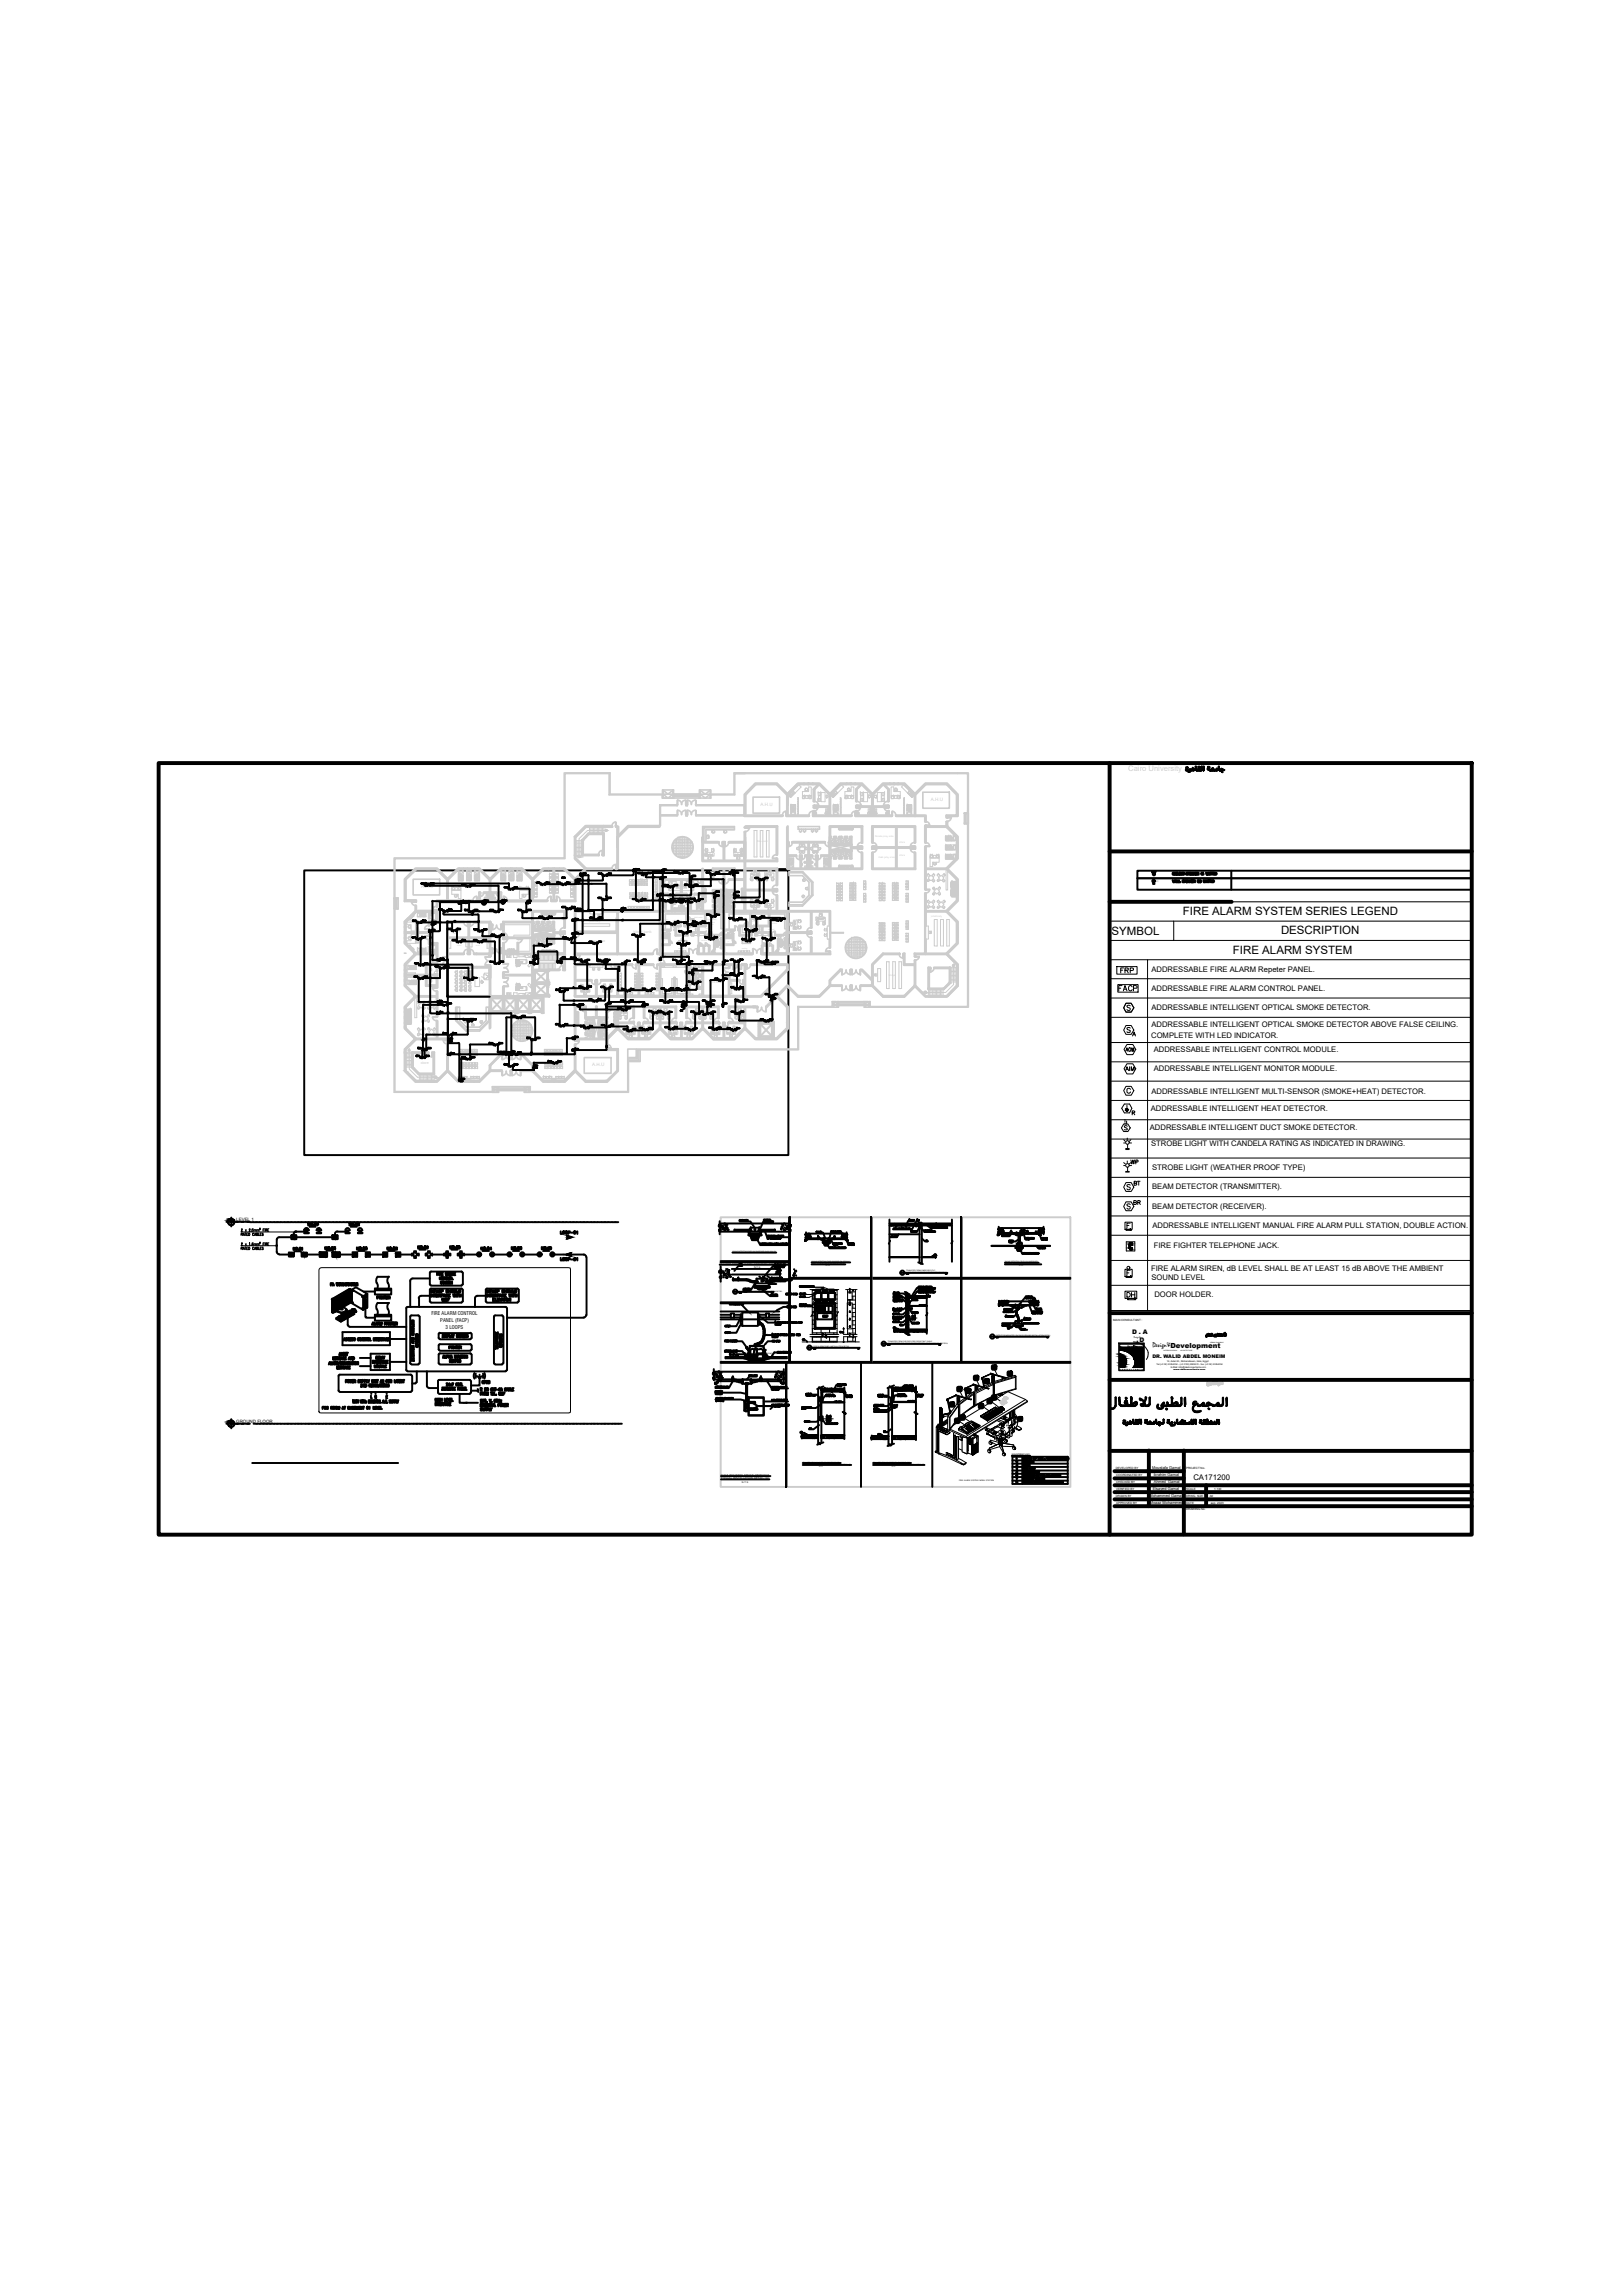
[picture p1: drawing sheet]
<svg xmlns="http://www.w3.org/2000/svg" width="210mm" height="297mm" viewBox="0 0 210 297" stroke-linecap="round" stroke-linejoin="round" font-family="sans-serif">
<defs><g id="words">
<text font-size="3.5" x="145" y="169">DH</text>
<g font-size="3.1" fill="#ccc">
<text x="58.9" y="118.2">F</text>
<text x="59.3" y="116.1">S</text>
<text x="82.2" y="114.7">A</text>
<text x="86.8" y="114.3">S</text>
<text x="66.3" y="133">S</text>
<text x="67.7" y="135.8">S</text>
</g>
<g font-size="3.1">
<text x="59.6" y="119.2">S</text>
<text x="67" y="119.2">S</text>
<text x="88.9" y="117.8">S</text>
<text x="91" y="119.9">S</text>
<text x="91.4" y="117.5">S</text>
<text x="97.7" y="118.2">S</text>
<text x="68.1" y="125.6">S</text>
<text x="84.3" y="125.6">DH</text>
<text x="73.7" y="131.6">F</text>
<text x="80.4" y="129.5">S</text>
<text x="85" y="129.5">S</text>
<text x="94.2" y="129.5">A</text>
<text x="93.8" y="134.8">A</text>
<text x="145.7" y="135.1">A</text>
<text x="144.6" y="139.7">AIM</text>
<text x="145" y="142.5">C</text>
<text x="145.7" y="145.3">R</text>
<text x="145.3" y="151.7">WP</text>
<text x="146.1" y="154.5">BT</text>
<text x="145.7" y="157">BR</text>
<text x="56.8" y="163.7">S</text>
<text x="58.6" y="163.7">S</text>
<text x="61" y="163.7">M</text>
<text x="64.9" y="163.7">H</text>
<text x="68.8" y="163.7">S</text>
<text x="130.5" y="190.5">2</text>
</g>
<g font-size="2.6">
<text x="84.7" y="113.9">F</text>
<text x="54" y="115.7">S</text>
<text x="56.8" y="119.2">A</text>
<text x="59.6" y="116.1">A</text>
<text x="60" y="119.2">A</text>
<text x="63.1" y="119.2">A</text>
<text x="65.3" y="116.4">A</text>
<text x="67" y="119.2">A</text>
<text x="69.1" y="115.7">A</text>
<text x="69.8" y="119.9">S</text>
<text x="72" y="115.7">A</text>
<text x="72.7" y="118.9">A</text>
<text x="73.7" y="118.9">F</text>
<text x="76.9" y="117.5">S</text>
<text x="77.3" y="114.7">A</text>
<text x="77.6" y="117.5">S</text>
<text x="79.4" y="118.9">F</text>
<text x="81.8" y="117.8">A</text>
<text x="82.6" y="114.3">S</text>
<text x="85.4" y="117.8">A</text>
<text x="85.7" y="117.8">S</text>
<text x="85.7" y="116.1">A</text>
<text x="87.1" y="114.3">A</text>
<text x="87.8" y="117.8">A</text>
<text x="88.5" y="116.1">A</text>
<text x="89.3" y="117.8">A</text>
<text x="91.4" y="116.8">S</text>
<text x="91.7" y="114.3">S</text>
<text x="93.8" y="117.1">A</text>
<text x="93.8" y="114.3">S</text>
<text x="97" y="119.9">S</text>
<text x="97.7" y="115">S</text>
<text x="53.6" y="120.6">S</text>
<text x="53.6" y="122.8">S</text>
<text x="54" y="125.9">S</text>
<text x="55.4" y="120.6">F</text>
<text x="57.9" y="121.7">A</text>
<text x="61.4" y="121.7">S</text>
<text x="63.1" y="125.9">A</text>
<text x="63.5" y="122.4">A</text>
<text x="63.9" y="122.4">S</text>
<text x="69.5" y="123.8">A</text>
<text x="72" y="125.6">A</text>
<text x="72.7" y="122.8">A</text>
<text x="73" y="122.8">S</text>
<text x="74.8" y="125.6">S</text>
<text x="76.2" y="123.5">A</text>
<text x="76.9" y="125.6">S</text>
<text x="77.6" y="125.6">S</text>
<text x="81.5" y="125.6">S</text>
<text x="81.5" y="122.4">A</text>
<text x="82.2" y="125.6">S</text>
<text x="85.7" y="120.6">S</text>
<text x="86.4" y="120.6">S</text>
<text x="86.8" y="125.6">S</text>
<text x="87.8" y="123.5">S</text>
<text x="88.2" y="125.9">F</text>
<text x="89.6" y="120.6">S</text>
<text x="91" y="125.9">A</text>
<text x="91" y="122.8">S</text>
<text x="94.5" y="125.6">S</text>
<text x="96.3" y="121.7">A</text>
<text x="98.1" y="125.6">S</text>
<text x="98.4" y="122.8">S</text>
<text x="99.8" y="120.3">A</text>
<text x="55.7" y="130.9">F</text>
<text x="56.1" y="126.6">A</text>
<text x="60" y="128.1">A</text>
<text x="72" y="129.5">S</text>
<text x="74.8" y="129.1">A</text>
<text x="75.1" y="129.1">S</text>
<text x="75.8" y="130.9">A</text>
<text x="78" y="129.1">S</text>
<text x="79.7" y="131.9">A</text>
<text x="80.4" y="130.9">S</text>
<text x="85.4" y="130.9">S</text>
<text x="87.1" y="129.5">A</text>
<text x="88.5" y="127.4">S</text>
<text x="89.3" y="128.4">S</text>
<text x="91" y="130.9">S</text>
<text x="92.4" y="128.1">A</text>
<text x="94.5" y="127.4">S</text>
<text x="94.9" y="130.9">A</text>
<text x="97.4" y="127.7">S</text>
<text x="54" y="137.2">A</text>
<text x="55.7" y="132.3">F</text>
<text x="57.2" y="135.1">S</text>
<text x="57.2" y="135.8">F</text>
<text x="60" y="133.3">S</text>
<text x="63.1" y="136.5">A</text>
<text x="66" y="133">A</text>
<text x="66" y="137.6">DH</text>
<text x="68.1" y="135.8">A</text>
<text x="74.8" y="134.4">A</text>
<text x="77.6" y="134.1">A</text>
<text x="80.4" y="134.8">A</text>
<text x="82.2" y="134.4">S</text>
<text x="84" y="132.3">S</text>
<text x="85.4" y="132.3">S</text>
<text x="85.7" y="134.4">A</text>
<text x="88.2" y="134.4">S</text>
<text x="89.6" y="132.3">S</text>
<text x="91" y="132.3">S</text>
<text x="91.4" y="134.4">A</text>
<text x="93.8" y="134.4">S</text>
<text x="98.4" y="133.3">S</text>
<text x="59.6" y="138.3">A</text>
<text x="60" y="138.3">S</text>
<text x="71.3" y="138.6">S</text>
<text x="115.7" y="160.2">2</text>
<text x="118.5" y="168.3">2</text>
<text x="133.7" y="170.7">2</text>
<text x="130.5" y="191.2">4</text>
<text x="130.5" y="190.9">3</text>
</g>
<g font-size="2.6" fill="#ccc">
<text x="88.2" y="117.8">S</text>
<text x="52.9" y="122.8">S</text>
<text x="53.3" y="120.6">A</text>
<text x="53.3" y="122.8">A</text>
<text x="53.3" y="125.9">S</text>
<text x="58.2" y="123.1">A</text>
<text x="61" y="123.1">A</text>
<text x="63.5" y="125.9">S</text>
<text x="71.6" y="125.2">S</text>
<text x="82.2" y="125.9">F</text>
<text x="87.1" y="123.5">S</text>
<text x="97.4" y="125.6">S</text>
<text x="99.5" y="125.9">F</text>
<text x="53.6" y="127.7">S</text>
<text x="56.8" y="131.2">S</text>
<text x="80.4" y="129.5">A</text>
<text x="94.5" y="129.1">S</text>
<text x="59.6" y="133.3">A</text>
<text x="63.9" y="137.6">F</text>
<text x="91.7" y="134.4">S</text>
<text x="65.3" y="139.3">A</text>
<text x="70.6" y="138.6">S</text>
</g>
<g font-size="1.5">
<text x="153.1" y="118.4">FIRE ALARM SYSTEM SERIES LEGEND</text>
<text x="143.8" y="120.9">SYMBOL</text>
<text x="159.6" y="123.4">FIRE ALARM SYSTEM</text>
<text x="165.8" y="120.8">DESCRIPTION</text>
</g>
<text font-size="1" fill="#ccc" x="146" y="99.8">Cairo University</text>
<g font-size="1">
<text x="149" y="125.8">ADDRESSABLE FIRE ALARM Repeter PANEL.</text>
<text x="149" y="130.7">ADDRESSABLE INTELLIGENT OPTICAL SMOKE DETECTOR.</text>
<text x="149" y="128.2">ADDRESSABLE FIRE ALARM CONTROL PANEL.</text>
<text x="149" y="134.2">COMPLETE WITH LED INDICATOR.</text>
<text x="149" y="132.9">ADDRESSABLE INTELLIGENT OPTICAL SMOKE DETECTOR ABOVE FALSE CEILING.</text>
<text x="149.3" y="136.1">ADDRESSABLE INTELLIGENT CONTROL MODULE.</text>
<text x="148.9" y="143.7">ADDRESSABLE INTELLIGENT HEAT DETECTOR.</text>
<text x="149" y="141.5">ADDRESSABLE INTELLIGENT MULTI-SENSOR (SMOKE+HEAT) DETECTOR.</text>
<text x="149.3" y="138.6">ADDRESSABLE INTELLIGENT MONITOR MODULE.</text>
<text x="148.8" y="146.2">ADDRESSABLE INTELLIGENT DUCT SMOKE DETECTOR.</text>
<text x="149" y="148.3">STROBE LIGHT WITH CANDELA RATING AS INDICATED IN DRAWING.</text>
<text x="149.1" y="153.9">BEAM DETECTOR (TRANSMITTER).</text>
<text x="149.1" y="151.3">STROBE LIGHT (WEATHER PROOF TYPE)</text>
<text x="149.1" y="156.4">BEAM DETECTOR (RECEIVER).</text>
<text x="149.1" y="158.9">ADDRESSABLE INTELLIGENT MANUAL FIRE ALARM PULL STATION, DOUBLE ACTION.</text>
<text x="149.3" y="161.5">FIRE FIGHTER TELEPHONE JACK.</text>
<text x="149" y="164.4">FIRE ALARM SIREN, dB LEVEL SHALL BE AT LEAST 15 dB ABOVE THE AMBIENT</text>
<text x="149" y="165.6">SOUND LEVEL</text>
<text x="149.4" y="167.8">DOOR HOLDER.</text>
<text x="154.4" y="191.4">CA171200</text>
</g>
<text font-size=".9" x="149.1" y="174.2">Design&amp;Development</text>
<g font-size=".8">
<text x="146.5" y="172.6">D . A</text>
<text x="147.1" y="173.7">.D</text>
</g>
<g font-size=".7">
<text x="55.8" y="170.1">FIRE ALARM CONTROL</text>
<text x="57" y="171">PANEL (FACP)</text>
<text x="57.7" y="171.9">3 LOOPS</text>
</g>
<text font-size=".6" fill="#ccc" x="54.5" y="114.9">A.H.U</text>
<g font-size=".6">
<text x="30.6" y="157.9">LEVEL 1</text>
<text x="149.1" y="175.6">DR. WALID ABDEL MONEIM</text>
<text x="30.6" y="184.1">GROUND FLOOR</text>
</g>
<g font-size=".5" fill="#ccc">
<text x="76.3" y="121.9">pray area</text>
<text x="82" y="120.7">blood bank</text>
<text x="92.2" y="127.1">ct-scan</text>
<text x="97.5" y="126.7">store</text>
</g>
<g font-size=".5">
<text x="149.1" y="190.1">Moustafa Gamal</text>
<text x="149.3" y="190.9">ibrahim Gamal</text>
<text x="149.3" y="191.9">Ahmed Gamal</text>
<text x="148.8" y="193.6">Mohammed Gamal</text>
<text x="148.8" y="194.6">Moaaz Mohammed</text>
<text x="149.2" y="192.7">Elsayed Gamal</text>
</g>
<g font-size=".4">
<text x="53.6" y="162.4">S</text>
<text x="55.4" y="162.4">S</text>
<text x="144.1" y="170.9">MAIN CONSULTANT :</text>
<text x="144.4" y="190">DEVELOPED BY</text>
<text x="144.4" y="190.9">COORDINATED BY</text>
<text x="144.4" y="191.9">CHECKED BY</text>
<text x="153.5" y="190">PROJECT No.</text>
<text x="144.4" y="193.6">DRAWN BY</text>
<text x="144.4" y="194.5">APPROVED BY</text>
<text x="144.4" y="192.7">VERIFIED BY</text>
<text x="153.5" y="194.5">DATE</text>
<text x="153.5" y="192.7">SCALE</text>
<text x="153.5" y="193.6">DRWG. SIZE</text>
<text x="153.5" y="195.4">DRAWING No.</text>
<text x="156.5" y="193.6">A0</text>
<text x="156.7" y="194.5">aug. 2023</text>
<text x="157.1" y="192.7">1;100</text>
</g>
<g font-size=".3" fill="#ccc">
<text x="98" y="108.9">files room</text>
<text x="113.7" y="111">male pray area</text>
<text x="76.3" y="119.3">pharmacy</text>
<text x="115.1" y="126.2">shope</text>
</g>
<g font-size=".3">
<text x="149.5" y="114.1">SZ/</text>
<text x="93.1" y="163.6">CEILING SLAP - TYPICAL INSTALLATION DETAIL (A)</text>
<text x="97.6" y="164">N.T.S</text>
<text x="146.7" y="173.1">Design&amp;</text>
<text x="145.9" y="174.2">Development</text>
<text x="149.6" y="176.5">Tel:(+2 02) 33354254 - (+2 0100) 2609513 - fax: (+2 02) 33354254</text>
<text x="151" y="176.1">14, Adan St., Mohandiseen, Giza, Egypt</text>
<text x="151.5" y="177">E-Mail: info@dadconsultants.com</text>
<text x="93.3" y="190.9">DUCT MOUNTED SMOKE DETECTOR</text>
<text x="93.3" y="191.3">TYPICAL INSTALLATION DETAIL (D)</text>
<text x="96" y="191.9">N.T.S</text>
<text x="130.9" y="188.3">EQUIPMENT KEY</text>
</g>
<g font-size=".2" fill="#ccc">
<text x="87.1" y="119.1">radio logist</text>
<text x="89.9" y="118.7">dark room</text>
<text x="91.5" y="119.1">fluoroscopy</text>
<text x="91.5" y="119.7">spot film</text>
<text x="91.5" y="119.4">x-ray and</text>
<text x="95.2" y="119.1">radio logist</text>
<text x="98.1" y="118.7">dark room</text>
<text x="99.7" y="119">fluoroscopy</text>
<text x="99.7" y="119.3">x-ray and</text>
<text x="99.7" y="119.6">spot film</text>
<text x="58.6" y="120.8">room</text>
<text x="58.7" y="120.5">cleaning</text>
<text x="59.2" y="122.4">store</text>
<text x="61.4" y="120.5">darty room</text>
<text x="61.6" y="122.4">store</text>
<text x="87.8" y="122.7">waiting</text>
<text x="87.9" y="121.9">reception</text>
<text x="88.1" y="120.4">film</text>
<text x="88.1" y="120.7">collection</text>
<text x="90.7" y="121.8">corridor</text>
<text x="92.8" y="121.5">toilet</text>
<text x="96.1" y="121.9">reception</text>
<text x="96.3" y="120.4">film</text>
<text x="96.3" y="120.7">collection</text>
<text x="98.9" y="121.8">corridor</text>
<text x="99.4" y="120.3">contorol</text>
</g>
<g font-size=".2">
<text x="94.8" y="162">SMOKE DETECTOR FIXED ON EMBEDDED BACK BOX IN</text>
<text x="95.1" y="167.1">5</text>
<text x="95.7" y="167.1">SLAB MOUNTED DETECTOR INSTALLATION DETAIL</text>
<text x="105" y="163.3">SMOKE DETECTOR FIXED EXPOSED ON CEILING</text>
<text x="105" y="163.5">SLAP - TYPICAL INSTALLATION DETAIL (B)</text>
<text x="116.7" y="164.6">9</text>
<text x="117.3" y="164.6">CONDUIT TO EXPOSED FIRE RESISTANT CABLE</text>
<text x="117.3" y="164.4">TRANSFER FROM EMBEDDED PVC</text>
<text x="130" y="163.3">SMOKE DETECTOR FIXED ON SUSPENDED</text>
<text x="130" y="163.5">CEILING - TYPICAL INSTALLATION DETAIL (C)</text>
<text x="114.3" y="173.8">6</text>
<text x="114.9" y="173.8">TO EMBEDDED PVC CONDUIT FOR STROBEL IGHT &amp; MANUAL STATION</text>
<text x="114.9" y="173.6">TRANSFER FROM EXPOSED FIRE RESISTANT CABLE</text>
<text x="128.4" y="172.8">7</text>
<text x="128.9" y="172.8">DETECTOR MOUNTED ON FALSE CEILING INSTALLATION DETAIL</text>
<text x="94.6" y="175.2">10</text>
<text x="95.2" y="175.2">VOICE EVACUATION SPEAKER CEILING MOUNTED</text>
<text x="104.7" y="174.3">8</text>
<text x="105.3" y="174.3">FIRE ALARM PANEL INSTALLATION DETAIL</text>
<text x="144.9" y="177.2">C O N S U L T A N T S</text>
<text x="151.8" y="177.2">www.dadconsultants.com</text>
<text x="103.9" y="189.2">TRANSFER FROM EXPOSED TO EMBEDDED FOR</text>
<text x="103.9" y="189.5">MANUAL PULL STATION - TYPICAL INSTALLATION DETAIL (E)</text>
<text x="113" y="189.2">TRANSFER FROM EXPOSED TO EMBEDDED FOR</text>
<text x="113" y="189.5">HORN WITH STROBE LIGHT - TYPICAL INSTALLATION DETAIL (F)</text>
<text x="124.1" y="191.6">FIRE ALARM SYSTEM WORK STATION</text>
</g>
</g></defs>
<!-- layer: CA1712-TBLK-A1$0$A-ANNO-TTLB -->
<path d="M144.2 194.9h46.3M144.2 190.3h9M144.2 191.3h9M144.2 192.2h46.3M144.2 193h46.3M144.2 194h46.3M148.7 187.7v7.2M153.2 187.7v10.8M156.1 192.2v2.7" fill="none" stroke="#000" stroke-width=".51"/>
<!-- layer: A-ROOM NAMEARABIC -->
<g fill="none" stroke="#000" stroke-width=".25">
<path d="M153.5 99.6v.1M153.5 99.3h.1zM153.5 99.6l.2 .1h-.1M153.5 99.3h.1M153.5 99.6h.1M153.5 99.6l.1-.2 .1 .2-.1 .1M153.5 99.7h.1M153.6 99.4l-.1 .2M153.6 99.5h.1M153.6 99.4v.3M153.6 99.4h.1M153.7 99.3h.1"/>
<path d="M154 99.5v.2M154 99.5l.1 .1M154 99.5v.1M154 99.8l-.1 .1M154 99.7l-.1 .1h-.1l.1 .1-.1-.1M154.1 99.6l-.2 .3M154.1 99.5l-.1 .1M154.1 99.6l.1 .1M154.3 99.5h.1M154.3 99.5l.1 .2M154.3 99.4l.2 .2M154.3 99.5v.1l.1 .1"/>
<path d="M154.3 99.4h.1M154.3 99.4l.2 .1M154.4 99.7h.1M154.4 99.5l-.2 .2M154.4 99.5l-.1 .1v.1h-.2h.2M154.4 99.5h-.1l.2 .1M154.5 99.6v.1M154.5 99.6h.1M154.7 99.1l.1 .5zM154.7 99.2l.1 .4M154.8 99.6l.1 .1M154.9 99.7h.3"/>
<path d="M154.9 99.7h.5M154.9 99.7h.2M155.1 99.2h.1zM155.1 99.2h.1M155.1 99.5h.1M155.1 99.3v.2M155.1 99.5l.1-.1v.1l-.1 .1M155.2 99.3v.2M155.2 99.4h.1M155.2 99.6l.1 .1M155.2 99.5h-.1M155.2 99.5l-.1 .2"/>
<path d="M155.2 99.2h.1M155.3 99.7h.1M155.4 99.7l.1-.2-.1 .2M155.5 99.5l-.1 .2M155.5 99.1v.5M155.7 99.2l.1 .4M155.8 99.1l-.1 .6zM156.3 99.2h.1zM156.3 99.4v.1M156.3 99.5h.1M156.3 99.5l.1 .1M156.3 99.2l.1 .1"/>
<path d="M156.3 99.6h.1M156.4 99.4h.1l-.1 .1M156.4 99.5h.1zM156.5 99.2v.1zM156.5 99.2v.1M156.5 99.6l.1 .1M156.5 99.6v-.3v.3M156.6 99.6l.1 .1M156.6 99.7h.4M156.9 99.4v.2M156.9 99.5v.1l-.3 .1-.1-.2M156.9 99.4v.3"/>
<path d="M156.9 99.4l.1 .1M156.9 99.4v.1M157 99.4v.1M157.1 99.6v.1M157.1 99.6l-.1 .1M157.1 99.7h.1M157.1 99.6h-.2M157.1 99.6l-.2 .1M157.3 99.6l-.1 .1M157.4 99.6v.1v-.1l-.3 .1M157.4 99.6h.1M157.4 99.7h.1"/>
<path d="M157.4 99.6v.1M157.4 99.5l-.2 .2M157.5 99.6l-.1 .1M157.5 99.5v.2M157.5 99.5h.1M157.5 99.5h-.1l.1 .1M157.5 99.7h-.1M157.7 99.2l.1 .4M157.7 99.6l.1 .1M157.8 99.6l.1 .1M157.9 99.7h.1M158.1 99.5h.1"/>
<path d="M158.1 99.4l-.1 .1h.2M158.1 99.9h.1zM158.1 99.6h.1l-.2 .1M158.2 99.7h-.2M158.2 99.9h.1M158.2 99.5l.1 .1M158.2 99.5v.1M158.2 99.5l.2 .1M158.2 99.6h.2M158.3 99.6l-.4 .1h.1M158.3 99.6h.2M143.6 182.1a.4 .4 0 0 0 .6 0"/>
<path d="M143.7 181.7a.36 .36 0 0 0 0 .6 .49 .49 0 0 0 .7-.4M143.7 181.7l-.1 .3 .3 .2M144.2 182.2h-.3M144.3 181.9l-.1 .2M144.4 181.9v-1.1v1.1M144.8 180.8l.1 .9M144.9 181.7l-.1-.8 .1-.1v.9M144.9 181.7l.2 .2M144.9 181.7l.2 .1M144.9 181.6l.2 .2M145.1 181.8h.5M145.1 181.9l.7-.1 .1 .1h.9"/>
<path d="M145.4 184.1v.1M145.4 183.8h.1M145.4 184.1l.1 .1h.1M145.4 184.1h.1M145.5 184h.1M145.5 184.2h.1M145.5 183.9l-.1 .2M145.5 183.9l.1 .2h-.1M145.5 183.9l.1 .2M145.5 184.1h.1M145.5 183.8h.1zM145.5 183.8h.1"/>
<path d="M145.6 181.5h.3M145.6 181.3v.2M145.6 181.3l.1-.1 .2 .1M145.7 181.2l-.2 .2 .1 .2M145.7 180.8l.1 .1M145.7 181.2h.1M145.7 184.3h.1M145.7 184.4h.1M145.7 180.8l.1 .2zM145.7 181.2l.2 .4M145.8 181.2h-.1M145.8 181.3v.2"/>
<path d="M145.8 181.5v.2l-.2 .1M145.8 181.8h1.1M145.8 181.4l-.1 .1M145.9 184v.1M145.9 184.3l-.1 .1M145.9 181.9h1M145.9 181.5l-.3 .1M145.9 184l.1 .1-.2 .3M145.9 184.2l-.1 .1h-.2M145.9 181.6v.2l-.3 .1h-.5l-.1-.1M145.9 184l.1 .2M145.9 184.1l.1 .1"/>
<path d="M146.2 184l.1-.1v.1l-.1-.1a.14 .14 0 0 0 0 .2 .14 .14 0 0 0 .2 0v.1M146.2 184v.1l.2 .1M146.2 183.9l.2 .2M146.2 183.9l.2 .1M146.2 184.1l-.2 .1h.1M146.3 183.9l.1 .2M146.3 183.9h.1M146.3 184l-.2 .1M146.3 184l-.3 .2M146.3 184.2h.1M146.4 184.1h.1M146.4 180.8l.1 .1-.1 .8v-.8"/>
<path d="M146.4 180.7l.1 .1M146.4 180.7v.2M146.6 183.7l.1 .4M146.6 184.1h.2h-.2M146.7 184.1l.1 .1M146.8 184.2h.2M146.9 181.4a.19 .19 0 0 1 .2 .2 .19 .19 0 0 1-.2 .2M146.9 181.5l-.2 .1M146.9 181.5h.2v.1M146.9 183.9l.1 .1M147 181.4l.1 .1M147 181.4l-.9 .4 .5-.2"/>
<path d="M147 184h.1M147 183.7h.1M147 184v-.2l.1 .2M147 181.8h-.1M147.1 183.9h.1M147.1 183.9h-.1l.1 .1M147.1 181.5a.32 .32 0 0 1-.3 .4M147.1 184l-.1 .1M147.1 183.7h.1zM147.1 184.2h-.3M147.1 183.7h.1M147.1 184.1l.1 .1"/>
<path d="M147.1 184h-.1M147.1 183.9v.1M147.1 184.1l-.1 .1h-.2M147.2 184.2h.1M147.3 184.2l.1-.2-.1 .2M147.4 184l-.1 .1-.1 .1M147.4 184v-.4v.5M147.5 180.9l.1 .2M147.5 180.9a.91 .91 0 0 1 .7 .8M147.6 181.1h.2M147.6 181l.4 .3 .1 .3M147.6 181.1l.1 .1"/>
<path d="M147.6 181.7l.1 .2h.3M147.7 183.6v.6zM147.7 183.7v.4M147.7 181.7l.1 .1M147.7 181.8h.4M147.8 181.8h.2M148.1 181.6l-.1 .2M148.2 181.6l-.1 .2-.1 .1M148.2 181.8l.1 .1M148.2 183.7l.1 .1zM148.2 184l.1 .1M148.2 183.7l.1 .1"/>
<path d="M148.2 183.9v.2M148.2 180.8a.91 .91 0 0 1-.5 .9M148.3 184.1h.1M148.3 184h.1M148.3 181.9h.2M148.3 180.8h.1M148.3 180.9a.99 .99 0 0 1-.6 .8M148.3 180.8v.1M148.3 183.7h.1zM148.3 183.7l.1 .1M148.3 184v.1M148.4 184l-.1 .1"/>
<path d="M148.4 183.9l-.1 .1M148.4 184l.1 .1M148.4 184.1l.1 .1v-.1M148.4 184.1v-.2v.2M148.4 184.1l.2 .1M148.5 184.2h.4M148.7 184v.1M148.8 181.6l-.3 .3M148.8 181.6v-.8v.9M148.8 181.5l-.2 .3h-.4M148.8 183.9v.2l-.3 .1M148.8 184h.1"/>
<path d="M148.8 181.6l-.1 .2-.2 .1M148.8 183.9h.1M148.8 183.9v.1M148.9 184h-.1v.1v-.1M148.9 184.1h-.1M149 184.1l.1 .1M149 184.2h.1M149 184.1h-.2M149 184.1l-.2 .1M149.2 184.1l-.1 .1M149.2 184.1l.1 .1v-.1M149.2 184.1l-.2 .1"/>
<path d="M149.3 184h.1l-.1 .1M149.3 184.1l-.1 .1M149.3 184l-.2 .1M149.4 184l-.1 .2M149.4 184h.1M149.4 184.2h.1M149.4 184.1h-.1M149.4 184.2h-.1M149.6 183.7v.4M149.6 184.1h.1M149.7 184.1l.1 .1M149.7 184.2h.2"/>
<path d="M149.8 182.1l.3 .1M149.9 181.7a.36 .36 0 0 0-.1 .5M149.9 181.7l-.1 .3a.43 .43 0 0 0 .7 .1 .44 .44 0 0 1-.6 .1M149.9 184.1l.1-.1 .2 .1M150 184h.1M150 184.4h.1M150 184l.2 .1M150 184l-.1 .1M150 184l.3 .1M150.1 184.1h.2M150.1 184.1h-.2M150.3 181.9h.1"/>
<path d="M150.3 184.1l-.6 .1 .4-.1M150.3 181.7l.1 .2M150.4 181.9l.1 .1M150.4 182.2l-.3 .1M150.5 181.9v.2M150.5 181.8l.1 .1M150.6 181.5l-.3 .4M150.6 181.4l.1 .1M150.6 184.1l-.1 .1M150.6 184l-.1 .2-.3-.1M150.6 184l-.1 .1-.2 .1M150.6 184v-.4v.5"/>
<path d="M150.6 181.8h.4M150.6 181.6h-.1l-.1 .2M150.6 181.9h.4M150.7 181.9h.3M150.7 181.6h-.1M150.9 182.3l.1-.1v.1v.1zM150.9 182.2l.1 .1M151 181.5l.1 .1M151 181.4l.1 .3M151.1 181.4l-.1 .1M151.1 181.8l.1 .1M151.1 183.9l-.1 .2"/>
<path d="M151.1 181.6l-.1 .2M151.1 183.7l.1 .1M151.1 184.1h.1M151.1 184h.2l-.2 .1M151.1 181.8h1.1M151.2 181.7l-.3 .2M151.2 184h.1M151.3 183.7v.1M151.3 183.9l-.1 .1M151.3 184l.1 .1M151.3 184.1l.1 .1M151.3 184.1v-.2v.2"/>
<path d="M151.3 184.2h.1M151.4 184.1v.1M151.4 184.2h.3M151.4 184.2h.2M151.5 184.2h.1M151.5 184.4h.1M151.6 184l.1 .1-.1 .1M151.6 180.9v-.1l.1 .1M151.6 184.4h.1zM151.6 184l.1 .1M151.6 184.4h.1M151.6 180.8l.1 .1"/>
<path d="M151.8 180.9l-.1 .1v.7l-.1-.8M151.9 181.6l.3-.2 .1 .2M152 184v.3l-.2 .1M152.1 184.1l-.1-.1v.3h-.2l.1 .1 .1-.1M152.1 184l-.1 .1M152.1 181.4a.19 .19 0 0 1 .3 .2 .19 .19 0 0 1-.2 .2M152.3 181.8l.1 .1M152.3 183.7v.4M152.4 181.5a.32 .32 0 0 1-.3 .4h-.9M152.4 181.5l-.2-.1-.8 .4 .5-.2M152.4 184.1l.1 .1M152.5 184.2h.1"/>
<path d="M152.5 184.2l-.2-.1 .1 .1M152.6 181.8l-1.4 .1M152.6 184.1l-.1 .1M152.7 184.1h.1v-.1l-.3 .2M152.7 184l.1 .1M152.7 184l-.2 .1M152.8 184v.2M152.8 184h.1M152.8 184.2h.1M152.8 184.2h.3M152.8 184.2h-.1v-.1v.1M152.9 181.6l-.3 .3h-.2"/>
<path d="M152.9 181.6v-.8v.9M152.9 184.2h.4M152.9 184.2h.1M152.9 181.5l-.1 .2-.2 .1M152.9 181.6l-.2 .3h-.3M152.9 183.8l.1 .1M153 183.7h.1M153 183.7v.1M153 184l.1 .1M153 183.9h.1zM153 183.8l.1 .1M153 184l.1 .1-.1 .1"/>
<path d="M153.1 184.1l-.1 .1M153.1 184h.1M153.1 184h-.1M153.1 184v.1M153.1 184.2h.2M153.2 183.9h.1M153.2 183.8v.1M153.3 184v.1M153.3 184l.1 .1M153.3 180.9l.1 .8M153.3 183.8l.1 .1M153.3 184v.2"/>
<path d="M153.3 184.2h.1M153.4 184.1l-.1 .1M153.4 180.8v.9l-.1 .2v-.9zM153.4 184.2h.1M153.5 184.1l-.1 .1M153.5 184.1h.2l-.1 .1zM153.6 184.2h.1M153.6 184.1l-.1 .1M153.8 184.1h.1M153.8 184.1l.1 .1M153.8 184.2l.2-.1-.1 .1M153.9 184v.1"/>
<path d="M153.9 184l.1 .1M154 184l-.1 .1M154.2 183.7v.5M154.2 184.2h.2M154.2 183.6v.6zM154.4 182.1a.4 .4 0 0 0 .2 .5M154.4 181.6l.2 .2M154.4 182.1l.2-.3 .4-.2-.5 .3-.1 .2M154.4 182.1a.35 .35 0 0 0 .3 .5l.7-.1M154.5 184.1l-.1 .1M154.5 184.1v-.5v.5M154.5 184l-.2 .2"/>
<path d="M154.5 181.5v.1M154.5 182.6h.7M154.5 181.4l-.1 .2M154.5 181.3l.3 .1h-.3M154.7 183.6v.6zM154.7 183.7v.5M154.7 181.7l-.2-.1 .2 .2M155.1 181.9l.4-.2 .2 .2M155.3 183.8h.1zM155.3 184l.1 .1h-.1M155.3 183.7v.1M155.3 183.9l-.1 .2"/>
<path d="M155.3 184.1h.1M155.4 184h.1M155.4 184.1h.1M155.4 184.1v-.1v.1M155.4 182.6l-.5 .1h-.3M155.4 183.7l.1 .1M155.4 183.9l-.1 .1M155.5 184.1l.1 .1M155.5 184.1l-.1-.2 .1 .2M155.5 184.2h.2M155.5 181.7l.2 .2 .1-.1M155.6 184.2h.1"/>
<path d="M155.6 181.6l.1 .2M155.6 181.6l.2 .1M155.6 184.2h.3M155.7 181.6a.46 .46 0 0 1-.7 .2M155.7 181.6v-.1l.1 .2M155.7 181.8l.2 .1M155.7 181.5l.1 .2-.1 .2h-.1M155.8 181.5h-.1a.64 .64 0 0 1-.7 .3M155.8 181.6l-.1 .2M155.8 183.7h.1zM155.8 184v.1M155.8 183.7l.1 .1"/>
<path d="M155.9 183.9l.1 .2M155.9 183.8l-.1 .2h.1M155.9 183.9h.1M155.9 183.9l-.1 .1h.2h-.2M156 184l-.2 .1M156 183.7v.1zM156 184.2h-.4M156 183.7v.1M156 184.2h.1M156 183.9v.1M156 184.1l-.1 .1M156 184.2h.5"/>
<path d="M156.2 183.7h.1M156.2 183.6v.1M156.3 183.7v.4v-.4M156.3 181.5l.7 .2M156.3 184.1h-.2M156.4 181.4l.1 .1M156.4 181.5l-.2 .1M156.4 182.2l.1 .1zM156.4 182.2l.1 .1M156.4 181.8l-.5 .1M156.5 184a.11 .11 0 0 1 .1 .1 .11 .11 0 0 1-.1 .1M156.5 181.5l.4 .3"/>
<path d="M156.5 181.6l-.2-.1-.2 .1M156.5 181.6l.1 .1-.1 .1h-.7M156.5 184h.1l-.1 .2h-.5M156.5 184l-.4 .1M156.5 184.2h.3M156.6 184v.1M156.6 184l-.2 .1M156.6 184.2h.3M156.7 181.7l-.4 .2h-.5M156.7 183.8l.1 .1zM156.7 183.9h.1M156.8 184v.1"/>
<path d="M156.8 184.2v-.2v.1l-.1 .1M156.9 181.8l.2 .1M156.9 181.8h-.5M157 181.9l.4-.2 .2 .2M157.1 184.1h.1l-.4 .1h.1M157.1 184l.1 .1M157.1 184l-.2 .2 .1-.1M157.2 184v.2M157.2 184h.1M157.2 184.2h.1M157.2 184.2h-.1M157.2 184.2h.2"/>
<path d="M157.3 184.2h.1M157.3 181.8l-.2 .1M157.4 181.7l.2 .2 .1-.1M157.5 184.1l-.1 .1M157.5 184.1v-.4v.4M157.5 184l-.2 .2M157.5 181.6l.1 .2M157.5 181.6l.2 .1M157.6 181.6v-.1l.1 .2M157.6 181.6l-.2 .2M157.6 181.8l.2 .1M157.7 181.5v.2l-.1 .2h-.1"/>
<path d="M157.7 181.5h-.1a.64 .64 0 0 1-.7 .3l.1-.1M157.7 181.6l-.1 .2M157.7 183.7v.5zM157.7 183.7v.5M157.7 181.9h.3M157.8 181.9h.2M158.2 181.6l-.2 .3M158.2 181.5l-.1 .3h-.4M158.2 181.6l.1-.8v.9M158.3 181.6l-.1 .2-.2 .1M158.7 180.9l.1 .9M158.8 180.8v1l-.1 .1z"/>
</g>
<!-- layer: PROJECT FRAME -->
<g fill="none" stroke="#ccc" stroke-width=".25">
<path d="M156.2 179h.1M156.2 179.1l.1 .1h.2M156.2 178.9h.1M156.2 179l.1 .1M156.3 179.1v.1M156.3 179h.1M156.3 178.9h.1M156.4 179l-.2 .1M156.4 179.2h-.1h.1M156.4 179.1h.1M156.5 179l.1 .1zM156.5 179v.1"/>
<path d="M156.5 179h.1M156.5 179.1h.1M156.6 179.1l-.1 .1M156.6 179.1h-.2M156.6 179.1h.1M156.7 179v.1M156.7 179l.1 .1M156.8 179h.1M156.8 179.1h.1M156.8 179.1h-.2l.1 .1M156.9 179h-.1M156.9 179h.1"/>
<path d="M156.9 178.9h.1M156.9 179l.1 .1M156.9 179.1h.1M157 178.9h.1M157 179h.1M157 179l-.2 .1M157 179.1h.1M157.1 179.1h.1M157.1 179h-.1M157.2 179v.1M157.2 179l-.2 .1M157.2 179.1h.1"/>
<path d="M157.2 179h.1M157.3 179v-.2l-.1 .2M157.3 179l-.1 .1zM157.4 178.8v.3zM157.4 178.9v.1M157.7 179.1v.1v-.1M157.7 179l-.1 .1M157.7 179l.1 .1-.1-.1 .1 .1h-.1M157.7 179h.1M157.9 179.1h.1M157.8 179.1h.1M157.9 179h.1"/>
<path d="M158 179.1h.1M158 179l-.2 .1M158 179h.1M158.1 179h.1M158.1 179l-.1 .1M158.2 178.9v.2zM158.2 178.9v.1"/>
</g>
<g fill="#ccc" stroke="#ccc" stroke-width=".13">
<path d="M156.9 179l.1-.1 .1 .1-.1 .1z"/>
<circle cx="158.1" cy="179" r=".07"/>
<circle cx="156.9" cy="178.9" r=".07"/>
</g>
<!-- layer: CA1712-TBLK-A1$0$A-ANNO-MISC -->
<path d="M143.6 178.5h46.9" fill="none" stroke="#000" stroke-width=".51"/>
<!-- layer: PROJECT FRAME -->
<path d="M143.5 170.5v.5l4.9-.5zM143.5 171l4.9-.5v.5z" fill="#fff" stroke="#fff" stroke-width=".13"/>
<!-- layer: G-IMPT -->
<g fill="#000" stroke="#000" stroke-width=".13">
<path d="M144.9 175.1l.2 .1z"/>
<path d="M144.9 175.2h.2zM144.9 175.2h.2z"/>
<path d="M144.9 175.2l.4 .1zM144.9 175.2l.4 .1h-.4z"/>
<path d="M144.9 175.3l.6 .1-.2-.1zM144.9 175.3l.6 .1h-.6z"/>
<path d="M144.9 175.4l.7 .2-.1-.2zM144.9 175.4l.7 .2h-.7z"/>
<path d="M144.9 175.6l.8 .1-.1-.1zM144.9 175.6l.8 .1h-.8z"/>
<path d="M144.9 176.7l.6 .2 .1-.2zM144.9 176.7l.6 .2h-.6z"/>
<path d="M144.9 175.7l.9 .2-.1-.2zM144.9 175.7l.9 .2h-.9z"/>
<path d="M144.9 175.9l.9 .1v-.1zM144.9 175.9l.9 .1h-.9z"/>
<path d="M144.9 176.5l.7 .2 .2-.2zM144.9 176.5l.7 .2h-.7z"/>
<path d="M144.9 176l.9 .1v-.1zM144.9 176l.9 .1h-.9z"/>
<path d="M144.9 176.1l.9 .2v-.2zM144.9 176.1l.9 .2h-.9z"/>
<path d="M144.9 176.3l.9 .2v-.2zM144.9 176.3l.9 .2h-.9z"/>
<path d="M144.9 174.3l3.1 .4v-.4zM144.9 174.3l3.1 .4h-3.1z"/>
<path d="M144.9 174.7h3.1zM144.9 174.7h3.1z"/>
<path d="M145.2 174.7l2.8 .1v-.1zM145.2 174.7l2.8 .1h-2.5z"/>
<path d="M145.5 174.8l2.5 .1v-.1zM145.5 174.8l2.5 .1h-2.2z"/>
<path d="M145.8 174.9l2.2 .1v-.1zM145.8 174.9l2.2 .1h-1.9z"/>
<path d="M146.1 175l1.9 .2v-.2zM146.1 175l1.9 .2h-1.7z"/>
<path d="M146.3 175.2l1.7 .1v-.1zM146.3 175.2l1.7 .1h-1.5z"/>
<path d="M146.5 175.3l1.5 .3v-.3zM146.5 175.3l1.5 .3h-1.4z"/>
<path d="M146.6 175.6l1.4 .2v-.2zM146.6 175.6l1.4 .2h-1.2z"/>
<path d="M146.8 175.8l1.2 .2v-.2zM146.8 175.8l1.2 .2h-1.1z"/>
<path d="M146.9 176l1.1 .2v-.2zM146.9 176l1.1 .2h-1.1z"/>
<path d="M146.9 176.2l1.1 .1v-.1zM146.9 176.2l1.1 .1h-1.1z"/>
<path d="M146.9 176.3l1.1 .1v-.1zM146.9 176.3l1.1 .1h-1.1z"/>
<path d="M146.9 176.4l1.1 .2v-.2zM146.9 176.4l1.1 .2h-1.2z"/>
<path d="M146.8 176.6l1.2 .1v-.1zM146.8 176.6l1.2 .1h-1.3z"/>
<path d="M146.7 176.7l1.3 .2v-.2zM146.7 176.7l1.3 .2h-1.4z"/>
</g>
<g fill="none" stroke="#000" stroke-width=".13">
<path d="M144.8 173.7h3.3v3.6h-3.3zM144.8 173.8h3.2v3.5h-3.2zM144.9 174.7v-.8h3.1v3h-1.4M144.9 174.3h3.1M146.7 174.1a1.29 1.29 0 0 1 .8 .6M146.7 173.6l.6 .1 .7 .4M146.7 174.1v1.8h.6M147.4 174.7l.1 .2M147.5 174.9v.3M147.6 175.2l-.3 .7M148 174.1l.4 .4 .2 .5M148.6 175.5l-.2 .4"/>
<path d="M148.6 175l-.1 .5"/>
</g>
<!-- layer: PROJECT FRAME -->
<g fill="none" stroke="#000" stroke-width=".25">
<path d="M156.1 172.8v.2v-.2M156.1 172.8h.2M156.1 172.8h.1M156.2 172.8h.1M156.2 172.7v.1M156.3 172.6l.1 .2zM156.3 172.6l.1 .2M156.3 172.8h.1M156.4 172.8h.1zM156.4 172.8h.1M156.5 172.7v.1M156.5 172.6h.1"/>
<path d="M156.5 172.7h.1M156.5 172.8h-.1M156.5 172.8h.1M156.6 172.7h.1M156.6 172.7l-.1 .1M156.7 172.8h-.2M156.7 172.7v.1M156.8 172.7l-.1 .1M156.8 172.7l-.2 .1M156.8 172.6v.2M156.8 172.6l.1 .2M156.9 172.6l-.1 .2z"/>
<path d="M157.1 172.8h.1M157.1 172.7v.1h.1M157.1 172.8v.1l.2-.1M157.2 172.9h-.1M157.2 172.8h.1M157.3 172.7l-.1 .1M157.3 172.8h.1M157.3 172.7v.1M157.3 172.9h.1M157.4 172.8h.1M157.4 172.7v.1M157.4 172.8l-.1 .1"/>
<path d="M157.4 172.8v.1M157.4 172.7l.1 .1M157.5 172.8h.1M157.6 172.6v.2zM157.6 172.6v.2M157.6 172.8h.1M157.7 172.7v.1M157.7 172.8h.1M157.7 172.7l.1 .1M157.7 172.6h.1M157.8 172.7v.1M157.8 172.6h.1"/>
<path d="M157.8 172.8h.1M157.8 172.7l-.1 .1M157.9 172.8h.1M157.9 172.8h-.1M157.9 172.6h.1M157.9 172.7h.1M157.9 172.8h.2M158 172.8h.1M158 172.7l-.1 .1M158 172.7h.1M158 172.7v.1M158 172.6h.1"/>
<path d="M158.1 172.8h.1M158.1 172.7l.1 .1M158.1 172.7v.1M158.2 172.8h.1M158.2 172.7v.1M158.2 172.7h.1M158.3 172.7h-.1M158.3 172.8h-.1M158.4 172.6h.1M158.4 172.8h.1M158.5 172.8h.1M158.5 172.7l-.1-.1 .1 .2"/>
<path d="M158.5 172.5l-.1 .2 .1-.1M158.5 172.7l-.1 .1M158.5 172.6h.1M158.6 172.6l.1 .2M158.7 172.6l-.1 .2z"/>
</g>
<g fill="#000" stroke="#000" stroke-width=".13">
<path d="M157.2 172.7l.1-.1 .1 .1-.1 .1zM158.3 172.6h.1h.1l-.1 .1z"/>
<circle cx="156.2" cy="172.8" r=".07"/>
<circle cx="157.8" cy="172.6" r=".07"/>
<circle cx="158" cy="172.6" r=".07"/>
<circle cx="158" cy="172.7" r=".07"/>
</g>
<!-- layer: 0 WIRINF -->
<path d="M20.5 98.7h170v99.8h-170zM143.6 98.7v99.8M143.6 110.2h46.9M143.6 169.9h46.9M143.6 187.7h46.9" fill="none" stroke="#000" stroke-width=".51"/>
<!-- layer: 0 wiring public -->
<g fill="none" stroke="#000" stroke-width=".25">
<path d="M149.4 113v.2zM190.5 112.6h-43.3v2.5h43.3"/>
<circle cx="149.3" cy="113.1" r=".15"/>
</g>
<!-- layer: T-CO-TXT -->
<g fill="none" stroke="#000" stroke-width=".3">
<path d="M147.2 113.6h43.3M149.2 112.8l-.1-.1 .1 .2h-.1M149.2 114h.2v.1zM149.2 114.3h.2M149.3 112.7h.1l-.1 .2h.1M149.3 114.2v.1M149.6 112.7l-.2 .2M151.8 113.9v.2l.1-.1v.1l.1-.2M151.9 112.9h-.1v.2h.1M152 113h.1M152.1 114.1v-.2l.1 .2M152.1 114h.1"/>
<path d="M152.1 112.9h-.1v.3h.1M152.2 113.2h.1M152.2 112.9h.1M152.3 112.9v.3M152.3 113.9v.2h.2M152.4 112.9v.3h.2M152.6 113.9v.2h.1M152.6 113.2h.1M152.6 112.9h.1M152.7 112.9v.3M153 112.9v.3l-.2-.3v.3M153.2 112.9h-.2v.2l.2 .1v-.2"/>
<path d="M153.2 113.9h-.1l.1 .2h-.2M153.3 114l.2-.1h-.2v.2M153.5 114h.1M153.7 112.9h-.2l.2 .2h-.2M153.7 113.9h-.2v.2h.2M153.8 113l.1-.1h-.1v.3M153.8 114.1v-.2l.1 .2M153.8 114h.1M154 113h.1M154 113.9v.2M154.1 114l.1 .1M154.1 112.9h-.1v.3h.1"/>
<path d="M154.2 113.9l-.2 .1M154.2 113.2l.1-.3 .1 .3M154.2 113.1h.2M154.3 114h.1M154.4 113.9h-.1v.2h.1M154.5 114l.1-.1h-.1v.2M154.5 112.9v.3M154.5 113l.1 .2M154.5 114l.1 .1M154.6 112.9l-.1 .1M154.7 113h.1M154.9 112.9h-.2v.3h.2"/>
<path d="M154.9 113l.2-.1h-.2v.3M155 113l.1 .2M155 113.9v.2M155.1 113.9l.1 .2M155.1 114.1h.1M155.3 113.9h.1v.2zM155.5 112.9l-.1 .1 .1 .2M155.7 112.9l-.1 .1v.2h.1v-.1l-.1-.1M155.7 113.9l.1 .2v-.1l.1 .1 .1-.2M156 114.1l.1-.2 .1 .2M156 114h.2M156.1 112.9l.1 .3v-.2l.1 .2v-.3"/>
<path d="M156.3 113.9h.2M156.4 113.2l.1-.3v.3M156.4 113.1h.1M156.4 113.9v.2M156.5 113.9h.2M156.6 113.9v.2M156.6 112.9h.2M156.7 112.9v.3M156.9 112.9h.2M156.9 113.9h-.1l.1 .2h-.1M157 112.9v.3M157 113.9l.1 .1-.1 .1"/>
<path d="M157.3 112.9h-.2l.2 .2h-.2M157.4 112.9v.1v.2"/>
<circle cx="149.3" cy="114" r=".15"/>
</g>
<!-- layer: 0 arr -->
<path d="M159.3 112.6v2.5" fill="none" stroke="#000" stroke-width=".25"/>
<path d="M143.6 116.7h15.8" fill="none" stroke="#000" stroke-width=".51"/>
<!-- layer: A-ANNO-NOTE -->
<path d="M143.6 119.2h46.9M151.9 119.2v2.5M143.6 124.2h46.9M143.6 121.7h46.9M143.6 169.5v-52.8h46.9v52.8" fill="none" stroke="#000" stroke-width=".13"/>
<!-- layer: T-LINE -->
<g fill="none" stroke="#000" stroke-width=".13">
<path d="M143.6 129.1h46.9M143.6 137.4h46.9M143.6 139.9h46.9M143.6 134.9h46.9M143.6 131.6h46.9M143.6 126.6h46.9M148.5 124.2v45.3M143.6 144.9h46.9M143.6 147.4h46.9M143.6 149.8h46.9M143.6 152.3h46.9M143.6 154.8h46.9"/>
<path d="M143.6 157.3h46.9M143.6 159.8h46.9M143.6 142.4h46.9M143.6 163.1h46.9M143.6 166.3h46.9M143.6 169.5h46.9"/>
</g>
<!-- layer: T-FIRE-B -->
<g fill="none" stroke="#000" stroke-width=".13">
<path d="M76.8 118.7h.2v.2v.1h-.2l-.1-.1zM77.3 118.7h.2l.1 .2-.1 .1h-.2l-.1-.1zM94.9 118.8h.1l.1 .2-.1 .1h-.1l-.1-.1zM95.4 118.8h.1l.1 .2-.1 .1h-.1l-.1-.1zM59.3 139.6h.3v.2h-.3zM59.4 139.8l.1 .1zM59.4 139.9h.1M59.5 139.9h.1M59.5 139.8v.1M59.6 139.6h.2v.2h-.2zM59.6 139.6h.1M59.6 139.8h.1"/>
<path d="M59.6 139.7v.1M59.6 139.7h.1M59.7 139.7h-.1M59.7 139.6v.1M59.7 139.7v.1M59.7 139.6h.1M59.7 139.7h.1M59.7 139.8h.1M69 137.9h.2v.2h-.2zM69 138.2h.2v.2h-.2M69 138.1l.2 .1zM69 138.3h.1"/>
<path d="M69 138.2h.1M69 138.4h.1M69.1 138.3h-.1M69.1 138.2v.1M69.1 138.4h.1M69.1 138.2h.1M69.1 138.3h.1M69.1 138.1h.1M72.3 132.5h.2l.1 .2-.1 .1h-.2v-.1zM72.9 132.5h.1l.1 .2-.1 .1h-.1l-.1-.1zM99.5 128.7h.2v.1v.1h-.2l-.1-.1zM99.7 129.3l.2-.1 .1 .2-.1 .1z"/>
<path d="M99.8 129.3h.1M99.8 129.3l.1 .1M99.8 129.2v.1M99.9 129.3h-.1M99.9 129.3h.1M99.9 129.2l.1-.2 .2 .2-.2 .1zM99.9 129.4h.1M99.9 129.5h.1M100 128.7h.2v.1v.1h-.2l-.1-.1zM100 129.3l.2-.1zM100.1 129.3h.1M100.2 129.2h.1"/>
<path d="M144.5 125.1h2.7v.9h-2.7zM144.7 127.4h2.6v1h-2.6zM145.7 129.8h.7l.3 .6-.3 .5h-.7l-.3-.5zM145.8 135.1h.8l.4 .7-.4 .6h-.8l-.3-.6zM145.4 147.9h.2M145.4 147.4l.2 .3M145.6 158.1h.9v.9h-.9zM145.7 159h.7v.2h-.7zM145.8 159.1h.1M145.9 147.2v.3M145.9 148.1v.5M146.2 159.1h.1"/>
<path d="M146.2 147.9h.2M146.3 159.1h.1M146.3 159v.1M146.3 147.4l-.2 .3M145.6 164.2h.9v.9h-.9zM145.8 160.7h1.1v1.1h-1.1zM146.1 161.2v.4M146.1 160.9v.3M146.2 160.8l-.1 .1M146.2 161.6h.1M146.2 160.9h.1M146.2 161.6l.2 .1"/>
<path d="M146.3 161.1v.1M146.3 161.2v.2M146.3 161.5h.1M146.3 161.4h.1M146.3 161.1h.1M146.3 161h.1M146.4 160.7l.1 .3M146.4 160.8l-.2 .1M146.5 161.4h-.2M146.5 161.4v.1M146.5 161.5l-.1 .2M146.5 161.5h.1"/>
<path d="M146.5 161h.1"/>
<circle cx="145.9" cy="147.8" r=".23"/>
<circle cx="146" cy="164" r=".19"/>
</g>
<!-- layer: T-TEXT -->
<g fill="none" stroke="#000" stroke-width=".13">
<path d="M75.2 113.1l.1 .2M75.3 113.2h-.1M76.9 118.8h-.1l.1 .2h-.1M77 119.1v-.1l.1 .1M77 119h.1M77.4 118.8h-.1l.1 .2h-.1M95 118.9h-.1l.1 .1h-.1M95.1 119.2v-.2l.1 .2M95.1 119.1h.1M95.5 118.9h-.1l.1 .1h-.1M59.4 139.7h.1M59.5 139.6h-.1v.2"/>
<path d="M69 138h.1M69.1 137.9h-.1v.2M72.5 132.6h-.1l.1 .2-.1-.1M72.6 132.9v-.1v.1M72.6 132.8h.1M73 132.6h-.1l.1 .2-.1-.1M99.7 128.7h-.2l.2 .1-.2 .1M99.7 129l.1-.1v.1M99.7 128.9h.1M100 129.1v.1M100 129.2h.1M100.1 128.7h-.1l.1 .1-.1 .1"/>
<path d="M144.8 127.8h.2M145 125.5h.3M145.2 127.5h-.4v.7M145.4 128.2l.2-.7 .2 .7M145.4 125.2h-.4v.7M145.5 128h.3M145.6 125.5h.4v-.2l-.4-.1v.7M145.8 125.5l.2 .4M146.3 130.1l-.2-.1-.3 .1 .1 .2 .4 .2v.1a.23 .23 0 0 1-.2 .1 .23 .23 0 0 1-.3-.1M146.3 125.6l.3-.1v-.2l-.3-.1v.7M146.5 127.7a.24 .24 0 0 0-.3-.2 .24 .24 0 0 0-.1 .3v.1a.24 .24 0 0 0 .1 .3 .24 .24 0 0 0 .3-.2M146.7 127.8h.4l.1-.2-.2-.1h-.3v.7"/>
<path d="M145.8 158.5h.3M146.3 158.2h-.5v.7M103.5 166.5h3.1M103.5 168.9h1.6M103.9 173.4h.4l.1 .2M105.1 167h.4M105.1 167.5h.3M105.1 168.1h.3M105.1 168.6h.3M105.1 169.2h.3M105.1 169.7h.3M105.1 170.2h.3"/>
<path d="M105.1 170.8h.3M105.1 171.3h.3M105.1 171.9h.3M105.1 172.4h3.2M105.1 173h1.7M105.1 173.5h3.2M105.1 172.9v.7M105.1 169.8l.2-.1-.4 .6 .2-.1M105.2 166.8v.2M105.2 167.5v.6M105.2 168.6v.6M105.2 169.7v.5"/>
<path d="M105.2 170.8v.5M105.2 171.9v.5M105.2 173v.5M105.4 167.3h.1M105.5 168.6h-.1v3.3h2.7v-3.3h-.1M105.5 168.1h-.1l-.3 .8M105.5 166.8h-.4v5.8M105.6 167.3l-.6 .2h-1.5M105.7 172.4v.2M105.7 172.9v.1M105.7 173.5v.1M106 167.3l-1.3 .6h-1.2"/>
<path d="M106.3 171.9v.5M106.3 173v.5M106.3 168.1l-1.2 .8M106.6 166.5l-.5 .3M106.6 166.5l.8 .3M106.6 166.5v.3M106.8 172.4v.3M106.8 173.5v.1M106.9 173h1.4M107.2 168.1l-2.1 .8M107.4 171.9v.5M107.4 173v.5"/>
<path d="M107.9 167h.4M107.9 172.4v.2M107.9 172.9v.1M107.9 173.5v.1M107.9 166.8h.4v5.8M108 167.3h.1M108.1 170.3h.1M108.1 170.1h.1M108.1 167.5h.2M108.1 168.1h.2M108.1 168.6h.2M108.1 169.2h.2"/>
<path d="M108.1 169.7h.2M108.1 170.2h.2M108.1 170.8h.2M108.1 171.3h.2M108.1 171.9h.2M108.3 172.9v.7M108.3 169.8l.2-.1-.3 .6 .1-.1M109.1 171.9h.1M109.2 171.9h.1M109.2 171.8v.1M109.2 171.9v.7M109.2 172.9v.7"/>
<path d="M109.6 168.6h.7v3.3h-.7zM109.7 173h1M109.7 173.5h1M109.7 166.8v1.3h.6v-.8h-.6M109.7 168.6v4M109.7 172.9v.7M109.7 168.2h1M109.7 167.1h.2M109.9 168.8h.1M109.9 168.1v.5M109.9 168.5h.1M109.9 170.7h.1"/>
<path d="M109.9 169.8h.1M109.9 171.7h.1M109.9 166.8v.5M109.9 168.1v.1M109.9 168.5v.1M109.9 167.2l.2 .1M110 168.8h.1M110 170.7h.1M110 169.8h.1M110 171.7h.1M110 170.6h.1M110 170.8h.1"/>
<path d="M110 169.7h.1M110 171.6h.1M110 168.1v.1M110 168.5v.1M110 168.7h.1M110 168.9h.1M110 169.7v.1M110 166.8v.5M110 168.1v.5M110 167.1h.7M110.1 168.8h.1M110.3 171.9h.4"/>
<path d="M110.3 167.7h.4M110.3 168.7h.4M110.3 169.2h.4M110.3 169.8h.4M110.3 170.3h.4M110.3 170.9h.4M110.3 171.4h.4M110.4 166.9v.2M110.4 167.7v.5M110.4 168.7v.5M110.4 169.8v.5M110.4 170.9v.5"/>
<path d="M110.4 171.9v.6M110.4 173v.5M110.7 166.8v5.8M110.7 172.9v.7M145.8 164.7h.3M146.3 164.3h-.5v.7"/>
<circle cx="110" cy="170.7" r=".06"/>
<circle cx="110" cy="169.7" r=".06"/>
<circle cx="110" cy="168.8" r=".06"/>
<circle cx="110" cy="171.6" r=".06"/>
<circle cx="110" cy="168.8" r=".11"/>
</g>
<!-- layer: T-FIRE-B -->
<g fill="#000" stroke="#000" stroke-width=".13">
<path d="M99.9 129.3v.1zM146.4 161.1h.1z"/>
<path d="M99.8 129.3h.1zM99.8 129.3h.1z"/>
<path d="M146.1 161h.2zM146.1 161h.2z"/>
<path d="M146.1 161h.2zM146.1 161h.2z"/>
<path d="M146.1 161h.2zM146.1 161h.2zM146.1 161h.2zM146.1 161h.2z"/>
<path d="M146.1 161h.2zM146.1 161h.2z"/>
<path d="M146.1 161.5h.2zM146.1 161.5h.2z"/>
<path d="M146.1 161.5h.2zM146.1 161.5h.2z"/>
<path d="M146.1 161.5h.2zM146.1 161.5h.2z"/>
<path d="M146.1 161.5h.2zM146.1 161.5h.2z"/>
<path d="M146.1 161.5h.2zM146.1 161.5h.2z"/>
<path d="M146.1 161.5h.2zM146.1 161.5h.2z"/>
<path d="M146.1 161.5h.2zM146.1 161.5h.2z"/>
<path d="M146.1 161.5h.4zM146.1 161.5h.4z"/>
<path d="M146.2 161.6h.3zM146.2 161.6h.3zM146.2 161.6h.3zM146.2 161.6h.3zM146.2 161.6h.3zM146.2 161.6h.3zM146.2 161.6h.3z"/>
<path d="M146.2 161.7h.3zM146.3 161.7h.2zM146.3 161.7h.2zM146.3 161.7h.2zM146.3 161.7h.2z"/>
<path d="M146.1 161h.2zM146.1 161h.2z"/>
<path d="M146.1 161l.2 .1zM146.1 161l.2 .1zM146.1 161.1h.2zM146.1 161.1h.2zM146.1 161.1h.2zM146.1 161.1h.2zM146.1 161.1h.2zM146.1 161.1h.2zM146.1 161.1h.2zM146.1 161.1h.2z"/>
<path d="M146.1 161.1l.2 .1v-.1zM146.1 161.1l.2 .1h-.2z"/>
<path d="M146.1 161.2l.2 .2v-.2zM146.1 161.2l.2 .2h-.2zM146.1 161.4h.2zM146.1 161.4h.2zM146.1 161.4h.2zM146.1 161.4h.2zM146.1 161.4h.2zM146.1 161.4h.2z"/>
<path d="M146.1 161.4l.2 .1zM146.1 161.4l.2 .1z"/>
<path d="M146.3 160.8h.1zM146.3 160.8h.1z"/>
<path d="M146.3 160.8h.2zM146.3 160.8h.2zM146.3 160.8h.2zM146.3 160.8h.2zM146.3 160.8h.2zM146.3 160.8h.2z"/>
<path d="M146.3 161h.2zM146.3 161h.2z"/>
<path d="M146.3 161h.2zM146.3 161h.2z"/>
<path d="M146.1 161.5h.2zM146.1 161.5h.2z"/>
<path d="M146.3 161.5h.2zM146.3 161.5h.2z"/>
<path d="M146.3 161.5h.2zM146.3 161.5h.2zM146.3 161.5h.2zM146.3 161.5h.2z"/>
<path d="M146.3 161.5h.2zM146.3 161.5h.2z"/>
<path d="M146.3 161.7h.1zM146.3 161.7h.1zM146.3 161.7h.1z"/>
<path d="M146.3 161h.2zM146.3 161h.2zM146.3 161h.2zM146.3 161h.2z"/>
<path d="M146.3 161h.2zM146.3 161h.2z"/>
<path d="M146.3 161.5h.2zM146.3 161.5h.2z"/>
<path d="M146.3 161.5h.2zM146.3 161.5h.2z"/>
<path d="M146.3 161.7h.1zM146.3 161.7h.1zM146.3 161.7h.1zM146.3 161.7h.1zM146.3 161.7h.2z"/>
<path d="M146.3 160.8h.1zM146.3 160.8h.1zM146.3 160.8h.1zM146.3 160.8h.1z"/>
<path d="M146.4 161.5h.1zM146.4 161.5h.1zM146.4 161.5h.1z"/>
<path d="M146.3 160.8h.2zM146.3 160.8h.2zM146.3 160.8h.2zM146.3 160.8h.2zM146.3 160.8h.2zM146.3 160.8h.2zM146.3 160.8h.2zM146.3 160.8h.2zM146.3 160.8h.2zM146.3 160.8h.2z"/>
<path d="M146.3 160.8l.2 .1zM146.3 160.8l.2 .1zM146.2 160.9h.3zM146.2 160.9h.3zM146.2 160.9h.3zM146.2 160.9h.3zM146.2 160.9h.3zM146.2 160.9h.3zM146.2 160.9h.3zM146.2 160.9h.3z"/>
<path d="M146.2 160.9h.3zM146.2 160.9h.3zM146.2 160.9h.3zM146.2 160.9h.3zM146.2 160.9h.3zM146.2 160.9h.3zM146.2 160.9h.3zM146.2 160.9h.3zM146.2 160.9h.3zM146.2 160.9h.3zM146.2 160.9h.3zM146.2 160.9h.3zM146.2 160.9h.3zM146.2 160.9h.3zM146.2 160.9h.3zM146.2 160.9h.3z"/>
<path d="M146.2 160.9l.3 .1v-.1zM146.2 160.9l.3 .1h-.4z"/>
<path d="M146.1 161h.4zM146.1 161h.4zM146.1 161h.4zM146.1 161h.4z"/>
<path d="M146.3 161h.2zM146.3 161h.2z"/>
<path d="M146.3 161l.2 .1zM146.3 161l.2 .1zM146.4 161.1h.1zM146.4 161.1h.1zM146.4 161.1h.1zM146.4 161.1h.1zM146.4 161.1h.1zM146.4 161.1h.1z"/>
<path d="M146.4 161.5h.1zM146.3 161.5h.2zM146.3 161.5h.2zM146.3 161.5h.2zM146.3 161.5h.2zM146.3 161.5h.2zM146.3 161.5h.2zM146.3 161.5h.2z"/>
<path d="M146.3 161.5h.2zM146.3 161.5h.2z"/>
<path d="M146.1 161.5h.4zM146.1 161.5h.4z"/>
<path d="M146.1 161.5l.4 .1v-.1zM146.1 161.5l.4 .1h-.3zM146.2 161.6h.3zM146.2 161.6h.3zM146.2 161.6h.3zM146.2 161.6h.3zM146.2 161.6h.3zM146.2 161.6h.3zM146.2 161.6h.3zM146.2 161.6h.3zM146.2 161.6h.3zM146.2 161.6h.3zM146.2 161.6h.3zM146.2 161.6h.3z"/>
<path d="M146.2 161.6h.3zM146.2 161.6h.3zM146.2 161.6h.3z"/>
<path d="M146.2 161.6l.3 .1zM146.2 161.6l.3 .1zM146.2 161.7h.3z"/>
<path d="M146.3 161.7h.2zM146.3 161.7h.2zM146.3 161.7h.2zM146.3 161.7h.2z"/>
<path d="M146.3 161.7h.2zM146.3 161.7h.2zM146.3 161.7h.2zM146.3 161.7h.2zM146.3 161.7h.2zM146.3 161.7h.2z"/>
</g>
<!-- layer: bound -->
<path d="M100.6 112.4h1.4v37h-62.6v-36.8h62.8" fill="none" stroke="#000" stroke-width=".25"/>
<!-- layer: 0 ARCH -->
<path d="M85.5 125.1h3.7" fill="none" stroke="#ccc" stroke-width=".17"/>
<!-- layer: anal -->
<g fill="none" stroke="#ccc" stroke-width=".21">
<path d="M95 100h30.3v30.3h-12.8M96.4 100h-1.4v2.7h-3v.6h-6.3M51 116.2h.2v1.3M51 116.2h.5v1.4h-.5M51 116.2v1.3h.5M51 116.2h.5M51.4 116.2v1.3M53.8 112.4l-1.3 1.4v2.7v-2.7l1.3-1.4h2.8l1.3 1.4v2.7v-2.7l-1.3-1.4zM57.9 113.8v1.3zM59.4 112.4v.1M59.4 112.4h1.1zM60 112.5v-.1v.1"/>
<path d="M60.5 112.4v.1M60.6 112.4v.1M60.8 112.4v.1M60.8 112.4h.5M61.3 112.4v.1M61.4 112.4v.1M61.4 112.4h.5M61.9 112.4v.1M62 112.4v.1M63.3 115.5l.1 1M63.4 115.5l-.1 1M63.4 113.8v1.3z"/>
<path d="M63.5 115.5v1M64.9 112.4v.1M64.9 112.4h.5M65.4 112.4v.1M65.5 112.4h.5M65.5 112.4v.1M66 112.4v.1M66.2 112.4v.1M66.3 112.4v.1v-.1h.5M66.3 112.4h.5M66.3 112.4h-.2v.1M66.3 112.4v.1"/>
<path d="M66.8 112.4v.1M66.9 112.4h.5M66.9 112.4v.1M67.4 112.4v.1M67.5 112.4v.1M70.4 112.4h.6M71 112.4v.1M71 112.4h.5v.1M71 112.4h.5M71.5 112.4v.1zM71.5 112.4h.3M71.7 112.4v.1"/>
<path d="M71.8 112.4v.1v-.1h.5M71.8 112.4h.5M71.8 112.4v.1M72.3 112.4v.1M72.4 112.4v.1M72.4 112.4h.5v.1M72.4 112.4h.5M72.9 112.4v.1zM79.9 108.3v1.3zM85.4 104.1h2.2h-2.2M85.4 104.1v2.7M85.5 105.5h2.1"/>
<path d="M85.7 103.3v-.6h-6.7v-2.7h-6v11h-22v30.3h13.5v-.7M85.7 102.8h-6.9v-2.7h-5.7v11h-22v5.1M85.8 102.2h1.4v.7h3.3M85.8 102.9v-.7h-.1v1.1M85.8 102.7h1.3l-.7 .6zM85.8 102.2l.6 .5 .7-.5M85.8 102.7v.6M87.1 102.2v1.1M87.2 103.1h3.3M87.6 104.2h-2.1v2.6M87.6 104.2h-2.2v2.6M88.8 104.1h.1h-.1"/>
<path d="M88.8 104.2h.1M88.8 105.5h.1M90.1 104.2h6.3M90.1 104.1h6.3M90.1 105.5h6.3M90.6 102.9v-.7h-.1v1.1v-.6h-3.3v.6M90.6 102.2l.7 .5 .6-.5M90.6 102.7h1.3l-.6 .6zM90.6 102.7v.6M90.6 102.2h1.3M90.9 108.3v.6zM90.9 108.9v-2h4.1v.5h-3.6v1.6"/>
<path d="M91.9 102.2h.1v.7M91.9 102.2v1.1M94.4 118.2h2.7M95 107.1h-3.9v1.9M95.1 100.1h30.1v5.1M96.4 100.1h-1.3v2.7h-3.1M97.5 103.1h3.4v2.1h-3.4zM101.9 102.8v1.4zM102.1 112.8v.5h1.7l.9 .8v1.7l-.9 .9h-1.7v.5h1.7l1.4-1.4v-1.7l-1.3-1.3h-1.7M102.1 112.9h1.7l1.2 1.2v1.7l-1.2 1.3h-1.7M103.3 106.9h2.7v.4h-2.7zM103.5 109.6h.6v.5h-.6z"/>
<path d="M104 101.3v.2M104.1 101.4h.5h-.5M104.1 101.4h1.1M104.1 101.3v.2M104.5 111.1l.3 1.3M104.6 101.4h.6h-.6M104.6 101.3v.2v-.2M104.8 111.1l-.3 1.3M105.2 109.6h.7v.5h-.7zM105.2 101.3v.2M107.3 104.7l.1 .8M107.4 104.7l-.1 .8"/>
<path d="M107.4 102.8v1.4zM107.4 108.3v2.7v-2.7M107.4 109.3l2.7 .7M108.5 107v.3M108.5 112.1v.3M108.5 107.3l.1 .1M108.6 111.9l-.1 .1M108.7 112h1.6M108.7 107.4h1.6M109.5 101.3v.2M109.6 101.4h1.1zM109.6 101.4h1.1"/>
<path d="M109.6 101.3v.2M110.1 101.3v.2v-.2M110.1 109.3l-2.7 .7M110.3 111.9l.1 .1M110.4 107.3l-.1 .1M110.4 107v.3M110.4 112.1v.3M110.7 101.3v.2M112.8 104.7l.1 .8M112.9 104.7l-.1 .8M112.9 102.8v1.4zM112.9 104.7l.1 .8"/>
<path d="M113 104.7l-.1 .8M115.1 101.3v.2M115.1 101.4h1.1zM115.1 101.4h1.1M115.7 101.3v.2v-.2M116.2 101.3v.2M116.3 101.3v.2M118.4 102.8v1.4zM119.4 102.5h3.5v2.1h-3.5zM123.8 109.1h.2zM123.8 110.2h.1M123.8 115.7h.1"/>
<path d="M123.8 114.6h.2M123.8 109.6l.2 .1zM123.8 115.1l.2 .1zM123.8 109.1h.1v.5M123.9 109.1v.5M123.9 109.7v.5M123.9 114.6v.5M123.9 115.2v.5M123.9 110.2v-.5v.5M123.9 109.6v-.5v.5M123.9 115.1v-.5v.5M123.9 115.7v-.5v.5"/>
<path d="M124.8 105.2h.5v1.4h-.5zM124.8 106.5h.5M125.1 105.2v1.3M125.2 106.6v23.6h-12.6v-.6h-4.9v.6h-4.4v5.5h-22.1v5.5h-12.6v-.6h-4.9v.6h-12.6v-23.6M125.3 105.2h-.5h.2v1.3M52.4 127.4h.1zM52.4 131.5h.1zM52.4 132.9h.1M52.4 130.9h.1l-.1 .1M52.4 132.3h.1l-.1 .1M52.4 131.8h.1M52.4 131.7h.1"/>
<path d="M52.4 126.9v.5M52.4 130.4v.5M52.4 131v.5M52.4 131.8v.5M52.4 132.4v.5M52.5 126.9v.5M52.5 131v.5M52.5 131.8v.5M52.5 132.4v.5M52.5 130.4h-.1h.1v.5M52.5 126.8l-.1 .1M59.3 139.8v.2"/>
<path d="M59.4 139.8v.2M59.4 139.9h2.6M60 139.9h1.4M60 139.8v.2M60.7 139.8v.2M61.4 139.9h-2h2.6M61.4 139.8v.2M62 140v-.2v.2M63.2 130.3v1.7M63.4 130.3h-.5v1.7M63.4 130.3v1.8l-1.3 1.3M69 120.4l2.6 .5"/>
<path d="M70.3 140v-.2v.2M70.3 139.9h.7M71 139.8v.2M71 139.9h1.4M71.6 120.4l-2.6 .5M71.7 139.9h1.3M71.7 139.8v.2M72.4 139.9h-1.4h2M72.4 139.8v.2M73 140v-.2v.2M75.6 136.8h3.5v2.1h-3.5zM81.3 136.8v4.5h-13.4"/>
<path d="M82.3 135.7v1.1h-1.1M82.5 135.8v1.2h-1.2M82.7 135.8v1.4h-1.4M82.8 135.8v1.5h-1.5M92.3 123.4h2.7h-2.7M93.7 121l1.1 .3M94.8 121l-1.1 .3M96.4 133v-2.7v2.7M96.4 130.3v2.7M100.8 121.9l1.1 .3M101.9 121.9l-1.1 .3M101.9 130.3v2.7l-1.4 1.4 1.4-1.4z"/>
<path d="M103.3 128.9h.1M103.3 128.9h2.7zM104 128.9h.1M104.7 128.9h.1M105.4 128.9h.1M106 128.9h.1M107.4 120.7h1.7h-1.7M107.8 129.6v.7l.3-.3 .3 .3v-.7M108.1 129.6l.3 .4h-.6zM108.5 129.6v.7h-5.2v5.5h-21M108.5 129.8h3.3M108.5 129.9h3.3"/>
<path d="M108.5 130.1h3.3M111.8 129.6v.7h.7M111.9 129.6v.7l.3-.3 .3 .3M112.2 129.6l.3 .4h-.6zM112.5 129.6v.7M114.3 128.9h.1M114.3 128.9h.7zM115 128.9h.1M115 128.9h2zM115.7 128.9h.1M116.4 128.9h.1M117 128.9h.1"/>
<path d="M123.8 120.1h.2M123.8 120.7h.2zM123.8 121.2h.2M123.9 120.1v.6M123.9 120.7v.5M123.9 120.7v-.6v.6M123.9 121.2v-.5v.5M63.8 140.6v.7M64.1 140.6l.3 .3h-.6zM64.1 140.9l.3 .4h-.6zM64.4 140.6v.7M64.5 140.8h3.4"/>
<path d="M64.5 141.1h3.4M64.5 140.9h3.4M67.9 140.6v.7M67.9 140.6v.7l.3-.4 .3 .4h-.6M68.2 140.6l.3 .3h-.6zM68.5 140.6v.7"/>
<circle cx="88.3" cy="109.6" r="1.38"/>
<circle cx="67.5" cy="133.3" r="1.38"/>
<circle cx="110.8" cy="122.6" r="1.38"/>
</g>
<!-- layer: wall -->
<g fill="none" stroke="#ccc" stroke-width=".3">
<path d="M53.8 117.2v.7l-1.4 1.4v2.7l1.3 1.4-1.3 1.4v2.8l1.3 1.3-1.3 1.4v2.8l1.3 1.3-1.3 1.4v2.8l1.4 1.4h2.8l1.3-1.4 1.4 1.4h2.8l1.4-1.4h1.4M53.8 117.2v.7M57.9 116.5v-2.7l-1.4-1.3h-2.7l-1.3 1.3v2.7h1.3v.2M57.9 119.3v4.4M61.7 116.6h3.4M62.6 115.4h.8v-1.6l-1.4-1.3h-2.7l-1.3 1.3v2.7M62.6 115.5h.6v1h-1.1M63.3 116.5v-1h.1v1M63.5 116.5v-1v1M64.3 115.5h-.7v1M65.1 119.3h3.8M65.7 116.6h5.1"/>
<path d="M68.9 113.8l-1.4-1.3h-2.7l-1.3 1.3v1.6h.8M68.9 117.9h4.2v2.1M69 113.8l1.3-1.3h1.3v4h-.3M69 117.9h4v2.1M74.4 113.8l-1.4-1.3h-1.3v4M74.4 110.7h.1M74.4 117.9v2.9M75.4 110.6h2.1M75.4 110.6v.1M77.5 110.7h-2.1v-2l.8-.9h1.9v2.9h-.1M78.1 107.9v2.7h-.1M78.1 107.9h-1.9l-.8 .8v1.9"/>
<path d="M78.1 106.8v.2M79.2 106.8h-3.4l-1.4 1.4v2.9l1.3 1.3-1.3 1.3-1.3-1.3h-2.8l-1.4 1.3-1.3-1.3h-2.8l-1.4 1.3-1.3-1.3h-2.8l-1.4 1.3-1.3-1.3h-2.8l-1.4 1.3v2.9h1.4v.1M79.2 112.4h-3.4l-1.3 1.4M79.2 107h-3.4l-1.3 1.3v2.7l1.3 1.4h3.4M79.7 107h.1M79.7 106.8h.1M79.9 106.9v5.4M85.3 106.8h-4l-1.3 1.3v-1.2M85.3 107h-4l-1.3 1.3v4M85.4 113.7v4.2M85.4 117.9v5.5M85.4 117.9h-5.4v5.5h4.5"/>
<path d="M85.4 117.9h-5.5v2.7h-5.4v-2.7M91 113.8v4.1M92.2 112.4h2.9M93 109h-2v2.3h2.6v-2.3h-.1M93 108.9h-2.1v2.5h9.7v-.3M93.5 108.9h.3M93.8 109h-.1v2.3h6.8v-.2M94.3 109h2.1v2.3v-2.3v2M96.4 105.5v-2.7l1.3-1.5h2.8l1.4 1.4 1.4-1.4h2.7l1.4 1.4 1.4-1.4h2.7l1.4 1.4 1.4-1.4h2.8l1.3 1.4 1.4-1.4h2.8l1.4 1.5v2.8h-1.4v.1M96.4 107.6v1.3h-2.1M96.4 104.2v1.4h4.9M96.4 107v.1"/>
<path d="M96.4 113.8v4.1M96.4 112.4h4.1v2.1M96.4 112.4h4.2M96.4 107.6v3.7M96.4 115.1h4.1M96.5 107h4v3.6M96.5 106.9h4.1v3.7M100.5 115.3v-.1h-4.1v2.7h4.1M101.3 105.5h-4.8v-2.7l1.3-1.3h2.7l1.4 1.3v2.7h-.1M101.8 105.6h2.9M101.9 107v5.4M101.9 117.9h5.5v4.7"/>
<path d="M101.9 117.9h3v2.1M101.9 106.9v2h.1M101.9 112.4h5.5M102 109h-.1v1.7h1.1M102.5 109h2.1v1.7h-.4M102.5 108.9h4.3M103 110.7h-1.1v1.7h1.7v-1.7h-.1M103.5 110.7h.3M103.8 110.7h-.1v1.7h.8v-1.4h.1v-.3h-.4M104.5 111.1h.3v1.3h-.3zM105.1 110.7h-.4v.3h.2v1.4h.8v-1.7h-.1M105.2 105.6h5"/>
<path d="M105.3 103.7v-1.6l.6-.6h-2.6l-1.4 1.3v2.7h2.8M105.3 104.2v.3M105.3 104.9v.6M105.4 103.7v-1.6l.6-.6 1.4 1.3v1.8h-.2v.9h-2M105.4 104.2v.1h2M105.4 104.9v.6M105.6 110.7h.2M106.3 110.7h1.1M106.8 109h-2.1v1.7h.4M107.3 104.7h.1v.8h-.1zM107.3 109h.1M107.3 108.9h.1"/>
<path d="M107.4 107v5.4h-1.7l.1-1.7M107.4 119.8v-1.9h-2.4v2.1M107.4 106.9h4.2v2.2M107.4 104.4h-2v.1M107.4 108.3v4.1M107.4 109.3h2.7v.7h-2.7M107.4 110.1h.7v.9h-.2M107.4 111.1h.1M107.4 111h.1M107.4 108.3h.1M107.5 108.2h-.1v-1.2h4.1v2M107.9 108.3h.2v1h-.7"/>
<path d="M107.9 111.1h.3M107.9 108.2h.3M108.2 108.3h-.1v1h.7v-1h-.2M108.2 111h-.1v-.9h.7v.9h-.2M108.6 111.1h.3M108.6 108.2h.3M108.9 108.3h-.1v1h.6v-1h-.1M108.9 111h-.1v-.9h.6v.9h-.1M109.3 111.1h.3M109.3 108.2h.3M109.6 108.3h-.1v1h.6v-1h-.1M109.6 111h-.1v-.9h.6v.9h-.1"/>
<path d="M110 108.2h.2v1.4h1.3v-.1M110.7 105.6h4.7M110.8 103.7v-1.6l.6-.6h-2.6l-1.4 1.3v2.7h2.8M110.8 104.2v.3M110.8 104.9v.6M110.9 103.7v-1.6l.6-.6 1.4 1.3v1.8h-.2v.9h-2M110.9 104.2v.1h2M110.9 104.9v.6M111.5 110.3v2.1h-4.1M111.5 109.8v-.1h-1.3v1.4h-.2M111.6 110.3v2.1h-4.2M111.6 109.5v.3"/>
<path d="M112.8 104.7h.1v.8h-.1zM112.9 109v-2.1h5.5v2.1M112.9 110.3v2.1h5.5v-2.1M112.9 109.5v.3M112.9 104.4h-2v.1M112.9 104.7h.1v.8h-.1zM112.9 104.4h2v.1M112.9 109v-2h3.1v2.6h-3.1v-.1M112.9 109.8v-.1h3.1v2.7h-3.1v-2.1M114.9 103.7v-1.6l-.6-.6-1.4 1.3v1.8h.2v.9h1.8v-.6M114.9 104.2v.1h-2M115 103.7v-1.6l-.6-.6h2.6l1.4 1.3v2.7h-2.4"/>
<path d="M115 104.9v.6h.4M115 104.2v.3M116 105.6h2.4M118.4 109v-2h-2.4v2.6h2.4v-.1M118.4 109.8v-.1h-2.4v2.7h2.4v-2.1M118.4 105.6h1.3v.7M118.4 109.5v.3M119.7 115.6v7.8h-1.3v.3M119.7 106.8v2.2M119.7 109.5v5.6M119.8 109v-2h2.7l1.3 1.3v2.7l-1.3 1.4h-2.7v-2.9M119.8 115.1v-2.7h2.7l1.3 1.4v2.7l-1.3 1.4h-2.7v-2.3"/>
<path d="M119.8 119.8v-1.9h2.7l1.3 1.4v2.7l-1.3 1.4h-2.7v-1.9M122.5 105.7v-.2h1.3v-2.7l-1.3-1.3h-2.7l-1.4 1.3v2.7h1.4v.8M122.5 106.3v.6h-2.7v-.1M122.6 106.3v.6l1.4 1.3v2.9l-1.4 1.3 1.4 1.3v2.8l-1.4 1.4 1.4 1.4v2.7l-1.4 1.4 1.4 1.4v2.8l-1.4 1.3h-2.8l-1.4-1.3-1.3 1.3h-2.8l-1.4-1.3h-1.5M52.4 136.1h.1M52.5 124.8v1.3h4M53.3 136.1v2l.9 .9h2v-2.9M53.4 138.1l.8 .8h2M56.1 136.2v2.7M56.2 139.8v.2M56.5 128.9h-2.7l-1.3 1.4v2.7l1.3 1.4M56.5 126.3v-.1h-4v1.3l1.3 1.4h2.7"/>
<path d="M56.6 122v2M57.8 134.5h-4l-1.3 1.3v2.7l1.3 1.3h2.7l1.4-1.3v-3.4M57.9 124.9v4M57.9 128.9h5.5M58 135.1v3.4l1.3 1.3h2.7l1.4-1.3M58 125.1h5.4M63.4 126.4v2.5M63.4 128.9v4.2M63.4 125.2h-5.4v3.7M63.5 130.9v.2M63.5 124.9v4h1.6v-1.3M63.6 130.8h-.1v-1.6h1.6v1.6h-.1"/>
<path d="M63.6 130.9v.1h-.1M64.9 122.8h.2v.6M65 130.9l.1 .1M65.2 123.4h3.6M65.2 120.7v-1.4h3.7v2h-3.7M65.2 121.4h1.8v.1M65.2 126.1h3.8M65.2 126.2h3.7M65.2 122v1.4M65.3 130.8v-1.6h1.4v1.6M66.1 123.1h.9M66.1 123h.9"/>
<path d="M67 122v1.4h-.9M67 130.8v-1.6h1.5v1.6M67.1 122v1.4M67.4 138.6h1.5l1.4 1.4h2.8l1.2-1.3M68.7 130.8v-1.6h1.4v1.6M68.9 123.4v5.5h-3.7v-1.3M68.9 121.4h-1.8v.1M69 123.4h4M69 120.4v.5M69.2 125.6v1.5l1.6-.1M70.1 130.8h.1M70.1 130.9v.1"/>
<path d="M70.3 130.9h-.2v.2M70.8 127.4v-.1h-1.6v1.4h1.6M71 127v.1M71 128.7h.1M71 127.3v.1M71.1 128.7h-.1v.2M71.1 127.1h-.1v.2h.1M71.6 120.6v.3M71.7 120.6h1.3M73 123.4h-4v5.5h-5.5v4.1M73 120.7h-1.3v.3M73.1 140l1.3-1.4 1.4 1.4h2.7"/>
<path d="M74.3 138.6l-1.3 1.2h-2.7M74.4 135.1v3.4l-1.4 1.3h-2.7l-1.3-1.3M74.4 125.1v3.8h5.5M74.4 123.4h10.1M74.4 130.2v4.1M74.5 135.1v3.4l1.3 1.3h2.7l1.4-1.3v-2.7h-1.4v-.2M74.5 123.4h5.4M74.5 120.7h5.4v2.7M74.5 124.8v2M74.5 130.3v4M74.6 134.5h3.9v.6M74.6 134.4h3.9"/>
<path d="M76.5 139.9v.1M78.4 139.8v.2M78.5 130.2h1.5M78.6 130.3h1.3v2.7M78.6 135.6v.1h1.4v2.9l-1.4 1.4h-2.8M79.9 128.9h16.5M79.9 124.8v2M79.9 124.8h1.9M80 130.3v2.7M81.8 124.8h-1.8v4.1M82.6 124.8v4.1M82.7 128.9h2.7z"/>
<path d="M82.7 128.9h1.4h-1.4M82.7 124.8v4.1M83.3 130.2h4.2M85.4 128.9h-5.5h5.5M85.4 124.8h3.9M85.4 124.8v4.1M85.5 128.9h3.3h-1.5M85.5 123.4h3.7M85.5 121.4v.8M88.8 130.2h4.2M89.2 124.8h-3.7v4.1h1.6M90.9 124.8h3.9"/>
<path d="M90.9 124.8v4.1M93.7 120.4h1.1M93.7 121h1.1v.3h-1.1M93.7 121.4h1.1v.3M93.7 120.3h1.4M94.3 124.8h-3.3v4.1h3.3M94.8 120.8v.1h-1.1M94.8 122v.2h-1.1M94.9 120.8v.9M94.9 122v.3h-1.2M95.1 120.4h-.2M96.4 130.3v2"/>
<path d="M96.4 124.8v4.1M96.4 133l1.4 1.3h1.3M97.2 124.8h4.7v.7l-3.4 3.4h-2.1M97.2 124.8h4.7M97.5 130.3h.5h-1.6v2M97.5 130.2h.5M98.3 134.2l-.1 .1h.1M98.3 132.3v2l-.1-.1M98.4 132.2h-.2v2.2M98.6 123.4h3.3h-2.7M99.1 130.3l1.4-1.3 1.4 1.3v2.7l-1.4 1.3h-1.3M99.9 132.2h.2v2.2"/>
<path d="M100 134.2l.1 .1-.1-.1M100 134.3h.1M100.1 132.2h-.2v.1h.1v2M100.1 134.2l-.1 .1M100.8 122.3h1.1M100.8 121.9h1.1M100.8 121.8h1.1M101.9 122.3v1.1v-1M101.9 121.3v-.3v.8M101.9 125.4l-3.4 3.5h-2.1M101.9 121v.8v-.8M101.9 121.9v.3v-.3"/>
<path d="M101.9 121v.8M101.9 121.9v.3h-1.1M101.9 122.3v1.1M103.3 128.9h2.7M104.9 120.8v-.1h-3v2.7M104.9 120.5v.1h-3M104.9 121.3v2.1h-2.8M105 121.3v2.1h2.4v-.3M105 120.5v.3M107.4 121.5v1.1M107.4 123.1v.3h-5.3M108.9 127.6h-1.5l-1.4 1.3h-2.7l-1.4-1.3-1.3 1.3 1.4 1.4v2.8l-1.5 1.4h-2.8l-1.3-1.4-1.3 1.4h-2.8l-1.4-1.4-1.3 1.4h-2.8l-1.4-1.4-1.3 1.4h-2.8l-1.4-1.4-1.3 1.3v.7"/>
<path d="M108.9 125.5h-.1l-1.4 1.4v.6h1.5M109 125.4h-.2l-1.4 1.4v.7l-1.4 1.4h-2.7l-1.4-1.4-2.8 2.7M110.1 127.6h.1M110.1 125.5h.1M110.1 125.4h.1M110.1 127.5h.1M111.4 125.5h.1l1.4 1.4v.6h-1.5M111.4 125.4h.1l1.4 1.4v.7M114.3 128.9h2.7M116.4 123.4h-2.1l-1.4 1.4v2.7M116.9 123.4l.1 1.4h1.4v2.7l-1.4 1.4h-2.7l-1.4-1.4M116.9 123.4h.2v1.4h1.3v-.6"/>
<path d="M118.4 123.7v-.3h4.1l1.3 1.4v2.7l-1.3 1.4h-2.7l-1.4-1.4v-3.3M120.4 125.2h-.3v2.8h2l.9-.8v-2h-2.1M120.4 125.3h-.2v2.6M120.9 125.3h2M122.9 125.2v1.9l-.8 .8h-2"/>
</g>
<g fill="#ccc" stroke="#ccc" stroke-width=".13">
<path d="M52.4 138.6h.1z"/>
<path d="M123.9 125.2l.1 2.4z"/>
<path d="M75.4 108.7h.1z"/>
<path d="M52.5 136.1v.1zM52.5 136.1v.1z"/>
<path d="M52.4 136.1l.1 .1zM52.4 136.1l.1 .1z"/>
<path d="M52.5 136.2v1.9zM52.5 136.2v1.9z"/>
<path d="M52.4 136.2l.1 1.9v-1.9zM52.4 136.2l.1 1.9h-.1z"/>
<path d="M52.5 138.1v.4zM52.5 138.1v.4z"/>
<path d="M52.5 138.5v.1zM52.5 138.5v.1z"/>
<path d="M52.4 138.1l.1 .5v-.5zM52.4 138.1l.1 .5h-.1z"/>
<path d="M52.5 138.6h.1zM52.5 138.6h.1z"/>
<path d="M53.3 138.1l.9 .8-.7-.8zM53.3 138.1l.9 .8h-.1z"/>
<path d="M54.1 138.9l2.1 .1v-.1zM54.1 138.9l2.1 .1h-2z"/>
<path d="M52.5 138.6l1.3 1.2-1.2-1.2zM52.5 138.6l1.3 1.2h-.1z"/>
<path d="M53.7 139.8l2.5 .1v-.1zM53.7 139.8l2.5 .1h-2.5z"/>
<path d="M53.7 139.9l2.5 .1zM53.7 139.9l2.5 .1z"/>
<path d="M122.9 125.2l.1 .1zM122.9 125.2l.1 .1z"/>
<path d="M122.9 125.3l.1 1.8v-1.8zM122.9 125.3l.1 1.8h-.1z"/>
<path d="M122.9 127.1l.1 .1zM122.9 127.1l.1 .1z"/>
<path d="M123.8 125.2l.1 2.3v-2.3zM123.8 125.2l.1 2.3h-.1z"/>
<path d="M123.8 127.5l.1 .1zM123.8 127.5l.1 .1h-.2z"/>
<path d="M122.9 127.2l-.7 .7 .8-.7zM122.9 127.2l-.8 .7z"/>
<path d="M120.1 127.9l2 .1 .1-.1zM120.1 127.9l2 .1h-2z"/>
<path d="M123.7 127.6l-1 1.3 1.2-1.3zM123.7 127.6l-1 1.3h-.2z"/>
<path d="M120.1 128.9h2.6zM120.1 128.9h2.5z"/>
<path d="M120.1 128.9h2.5zM120.1 128.9h2.5z"/>
<path d="M75.8 106.8l2.3 .1v-.1zM75.8 106.8l2.3 .1h-2.4z"/>
<path d="M75.7 106.9l2.4 .1zM75.6 107h2.5z"/>
<path d="M76.2 107.8l1.9 .1v-.1zM76.2 107.8l1.9 .1h-2z"/>
<path d="M75.6 107l-.9 1.1 1.1-1.1zM75.6 107l-.9 1.1h-.2zM74.5 108.1v.1l.2-.1zM74.5 108.1v.1h-.1z"/>
<path d="M74.4 108.2h.1zM74.4 108.2h.1z"/>
<path d="M74.4 108.2l.1 .1v-.1zM74.4 108.2l.1 .1z"/>
<path d="M76.1 107.9l-.6 .8 .7-.8zM76.1 107.9l-.6 .8h-.1z"/>
<path d="M75.4 108.7v1.9v-1.9zM75.4 108.7v1.9z"/>
<path d="M75.4 110.6v.1zM75.4 110.6v.1z"/>
<path d="M74.4 108.3l.1 2.4v-2.4zM74.4 108.3l.1 2.4h-.1z"/>
<circle cx="100.5" cy="128.9" r=".12"/>
<circle cx="110.2" cy="109.3" r=".12"/>
<circle cx="110.2" cy="110.1" r=".12"/>
<circle cx="79.7" cy="106.8" r=".12"/>
</g>
<!-- layer: DOOR -->
<g fill="none" stroke="#ccc" stroke-width=".21">
<path d="M53.3 116.7h.5zM53.3 116.7v.2l.4 .2M53.8 117.1v.1zM64.2 115.5l.1 .3 .3 .2M64.3 115.4v.2zM77.5 110.5v.2zM77.9 110l-.4 .3v.2M77.9 110.6l.1 .1zM77.9 110.1l.1 .4zM79.2 106.8v.2zM79.7 106.3l-.4 .3-.1 .2M79.7 106.4v.6z"/>
<path d="M87.7 103.5l-.1 .7zM87.7 104.9l-.1 .6zM87.7 103.5l.3 .1 .1 .2 .1 .3M87.7 104.8l.3 .1 .1 .2 .1 .3M88.7 103.5l-.3 .1-.1 .2-.1 .3M88.7 104.8l-.3 .1-.1 .2-.1 .3M88.7 103.5l.1 .6zM88.7 104.9l.1 .5zM88.8 104.1v.1zM88.8 105.4v.1zM88.9 103.5l.1 .6zM88.9 104.1v.1z"/>
<path d="M88.9 104.9l.1 .5zM88.9 105.4v.1zM89 103.5l.2 .1 .2 .2 .1 .3M89 104.8l.2 .1 .2 .2 .1 .3M90 103.5l-.3 .1-.2 .2v.3M90 104.8l-.3 .1-.2 .2v.3M90 103.5l.1 .7zM90 104.9l.1 .6zM93 108.9v.2zM93 109l.1 .3 .4 .2M93.5 109.1v.4zM93.5 108.9v.2z"/>
<path d="M93.8 108.9v.2zM93.8 109.1l.1 .4zM94.3 109l-.1 .3-.4 .2M94.3 108.9v.2zM95.1 119.8v.4zM95.1 119.8l.3 .2 .1 .2M96.4 107.1h.6zM96.4 107.6h.1zM97 107.1l-.1 .2-.2 .2-.2 .1M100 111l.6 .1zM100.4 110.6l-.4 .2-.1 .2M100.5 110.6h.1z"/>
<path d="M101.3 105.5v.1zM101.7 104.9l-.4 .3v.2M101.7 105l.1 .6zM102 108.9l.1 .2zM102.1 109.1v.4v-.4M102.5 109v.3l-.4 .2M102.5 108.9v.2zM103 110.8l.1 .2 .4 .2M103 110.7l.1 .1zM103.5 110.7v.5zM103.8 110.7v.5zM104.2 110.8l-.1 .2-.3 .2"/>
<path d="M104.2 110.7v.1zM104.7 105.5v.1zM105.1 110.8l.1 .2 .3 .2M105.1 110.7l.1 .1zM105.1 104.9l-.3 .3-.1 .2M105.2 105v.6zM105.3 104.5h.5zM105.3 104.2h.7zM105.4 103.7h.2l.2 .2 .1 .3M105.4 104.9h-.1h.1M105.4 103.7h-.1h.1M105.5 110.7l.1 .5z"/>
<path d="M105.8 110.7v.5zM105.8 104.5l-.2 .3-.2 .1M106.2 110.7l.1 .1zM106.3 110.8l-.1 .2-.4 .2M106.8 108.9v.2zM106.8 109v.3l.4 .2M107.2 109.1v.4v-.4M107.2 108.9l.1 .2zM107.5 111.1l.1-.2 .3-.2v.4M107.5 108.2l.1 .2 .3 .2M107.9 108.2v.4M108.2 111.1l.1-.2 .3-.2v.4"/>
<path d="M108.2 108.2l.1 .2 .3 .2M108.6 108.2v.4M108.9 108.2l.1 .2 .3 .2M109.3 110.7l-.3 .2-.1 .2M109.3 108.2v.4M109.3 110.7v.4M109.6 111.1l.1-.2 .3-.2v.4M109.6 108.2l.1 .2 .3 .2M110 108.2v.4M110.2 105.5v.1zM110.6 104.9l-.3 .3-.1 .2M110.7 105v.6z"/>
<path d="M110.8 104.5h.5zM110.8 104.9h.1zM110.8 104.2h.7zM110.8 103.7h.1zM110.9 103.7h.3l.1 .2 .1 .3M111 109.8l.2 .4 .2 .1M111 109.5h.5zM111 109.8l.5 .1zM111.3 104.5l-.2 .3-.2 .1M111.4 109l-.2 .1-.2 .4M111.5 109.5h.1zM111.5 109l.1 .1z"/>
<path d="M111.5 109.8h.1zM111.5 110.3h.1zM112.9 109h.1zM112.9 109.5h.6zM112.9 110.3h.1zM112.9 109.8h.1zM113 109l.2 .1 .3 .4M113 109.8l.5 .1zM113.5 109.8l-.3 .4-.2 .1M114.3 104.2h.7zM114.4 104.5l.3 .3 .2 .1M114.5 104.5h.5z"/>
<path d="M114.9 103.7h-.3l-.2 .2-.1 .3M114.9 103.7h.1zM114.9 104.9h.1zM115.4 105l.1 .5zM115.4 105.5v.1zM115.5 104.9l.3 .3 .1 .2M115.9 105.5l.1 .1zM117.8 109.8l.3 .4 .2 .1M117.9 109.5h.4zM117.9 109.8l.4 .1zM118.3 109l-.2 .1-.3 .4M118.3 109l.1 .1z"/>
<path d="M118.3 109.5h.1zM118.3 110.3h.1zM118.3 109.8h.1zM119.7 106.8h.6zM119.7 106.3h.1zM119.7 115.1h.6zM119.7 115.5l.1 .1zM119.7 109.5h.6zM119.7 109h.1zM119.8 106.3l.3 .1 .2 .4M119.8 109l.3 .1 .2 .4M120.3 115.1l-.2 .4h-.3"/>
<path d="M122.5 105.7l.6 .1zM122.5 106.3h.1zM123.1 105.8l-.1 .2-.2 .2-.2 .1M64.3 122.8v.3l.2 .2 .3 .1M64.8 122.7l.1 .7zM65.1 127.6h.7zM65.2 127l.3 .1 .2 .2 .1 .3M65.8 126.5l-.1 .3-.2 .2-.3 .1M67 121.5h.6zM67 122h.1zM67.6 121.5l-.3 .4-.2 .1M78.5 135.6h.6z"/>
<path d="M78.5 135.1h.1zM78.6 135.1l.2 .1 .3 .4M94.5 120.4h.4M94.8 120.4h.1M94.8 121.7a.3 .3 0 0 1 .4 .3M94.8 122h.1zM94.8 120.4l-.3 .1a.3 .3 0 0 0 .4 .3M94.9 122h.3zM94.9 122h.1M95.1 120.2v.2zM98 130.2v.1zM98 130.3h.1"/>
<path d="M99.1 130.2v.1zM104.4 120.5h.6zM104.4 120.8h.6zM104.4 120.8l.1 .3 .4 .2M104.9 120l-.4 .2-.1 .3M104.9 120l.1 .1zM104.9 121.3h.1h-.1M106.8 123.1h.6zM107.3 122.6l-.4 .2v.3M107.4 122.6h.1M108.9 125.4l.1 .7zM108.9 127.5l.1 .6z"/>
<path d="M109.5 125.5v.3l.2 .2 .3 .1M109.5 127.6v.3l.2 .2h.3M109.5 125.5l-.1 .3-.2 .2-.2 .1M109.5 127.6l-.1 .3-.2 .2h-.2M110 125.5l.1 .6zM110 127.6l.1 .5zM110.1 125.5v-.1v.1M110.1 127.5v.1zM110.2 125.5l.1 .6zM110.2 125.4l.1 .1zM110.2 127.6l.1 .5zM110.2 127.5v.1z"/>
<path d="M110.2 126.1l.3-.1 .2-.2 .1-.3 .1 .3 .2 .2 .2 .1M110.2 128.1h.3l.2-.2 .1-.3 .1 .3 .2 .2h.2M111.3 125.4v.7zM111.3 127.5v.6zM116.4 123.5v.2l.4 .3M116.4 123.4v.1zM116.9 123.4v.6zM118.4 123.7l.6 .1zM118.4 124.2h.1zM119 123.7l-.3 .4-.2 .1M120.4 125.2v.6zM120.9 125.2l-.1 .3-.4 .2"/>
<path d="M120.9 125.2v.1z"/>
</g>
<g fill="#ccc" stroke="#ccc" stroke-width=".13">
<path d="M110.2 125.6v-.1l.1 .1h-.1z"/>
<path d="M109 127.5l.1 .1-.1 .1-.1-.1z"/>
<path d="M110 127.6l.1-.1 .1 .1-.1 .1z"/>
<path d="M111.3 127.6l.1-.1 .1 .1-.1 .1z"/>
<path d="M110.2 127.5l.1 .1-.1 .1v-.1z"/>
<path d="M101.7 105.5l.1-.1 .1 .1h-.1z"/>
<path d="M115.4 105.4l.1 .1h-.1z"/>
<path d="M115.4 105.4l.1 .1-.1 .1v-.1z"/>
<path d="M114.8 104.5l.1-.1 .1 .1-.1 .1z"/>
<path d="M110.8 104.5l.1-.1 .1 .1-.1 .1z"/>
<path d="M110.8 104.2l.1-.1 .1 .1-.1 .1z"/>
<path d="M105.3 104.5l.1-.1 .1 .1-.1 .1z"/>
<path d="M111.4 109.5l.1-.1v.1v.1z"/>
<path d="M107.2 108.9l.1 .1-.1 .1-.1-.1z"/>
<path d="M102 109.1l.1-.1 .1 .1h-.1z"/>
<path d="M93.7 109.1l.1-.1 .1 .1h-.1z"/>
<path d="M93.4 109.1l.1-.1 .1 .1h-.1z"/>
<path d="M93.4 108.9l.1-.1 .1 .1-.1 .1z"/>
<path d="M105.1 105.5l.1-.1 .1 .1h-.1z"/>
<path d="M110.7 105.4l.1 .1h-.1z"/>
<path d="M94.8 120.4h.1l-.1 .1-.1-.1z"/>
<path d="M94.9 120.4h.1l-.1 .1-.1-.1z"/>
<path d="M94.8 121.7l.1-.1 .1 .1-.1 .1z"/>
<path d="M94.8 122h.1h.1l-.1 .1z"/>
<path d="M119.8 115.1v-.1l.1 .1h-.1z"/>
<path d="M118.4 123.7h.2l-.1 .1z"/>
<path d="M104.9 120.5v-.1l.1 .1-.1 .1z"/>
<path d="M104.9 120.8v-.1l.1 .1-.1 .1z"/>
<path d="M119.8 109.5v-.1l.1 .1-.1 .1z"/>
<path d="M112.9 109.5l.1-.1 .1 .1-.1 .1z"/>
<path d="M87.5 104.1l.1-.1 .1 .1-.1 .1z"/>
<path d="M90 104.1v-.1l.1 .1-.1 .1z"/>
<path d="M88.9 104l.1 .1-.1 .1v-.1z"/>
<path d="M90 105.4v-.1l.1 .1-.1 .1z"/>
<path d="M88.9 105.4v-.1l.1 .1-.1 .1z"/>
<path d="M87.5 105.4l.1-.1 .1 .1-.1 .1z"/>
<path d="M88.7 105.4l.1-.1 .1 .1-.1 .1z"/>
<path d="M97.9 130.3h.1h.1l-.1 .1z"/>
<path d="M79.1 106.8h.1h.1l-.1 .1z"/>
<path d="M77.9 110.5h.2l-.1 .1z"/>
<path d="M77.4 110.5h.2l-.1 .1z"/>
<circle cx="109" cy="125.6" r=".07"/>
<circle cx="110.1" cy="125.6" r=".07"/>
<circle cx="111.4" cy="125.6" r=".07"/>
<circle cx="114.9" cy="104.2" r=".07"/>
<circle cx="122.6" cy="105.7" r=".07"/>
<circle cx="105.4" cy="104.2" r=".07"/>
<circle cx="111.5" cy="109.8" r=".07"/>
<circle cx="107.3" cy="109" r=".07"/>
<circle cx="103.7" cy="110.8" r=".07"/>
<circle cx="103.5" cy="110.8" r=".07"/>
<circle cx="105.6" cy="110.8" r=".07"/>
<circle cx="105.8" cy="110.8" r=".07"/>
<circle cx="102.1" cy="109" r=".07"/>
<circle cx="93" cy="109" r=".07"/>
<circle cx="95.1" cy="120.2" r=".07"/>
<circle cx="94.8" cy="120.8" r=".07"/>
<circle cx="94.9" cy="120.8" r=".07"/>
<circle cx="94.9" cy="121.7" r=".07"/>
<circle cx="94.8" cy="121.7" r=".07"/>
<circle cx="53.7" cy="116.7" r=".07"/>
<circle cx="65.2" cy="127.6" r=".07"/>
<circle cx="67.1" cy="121.5" r=".07"/>
<circle cx="78.6" cy="135.6" r=".07"/>
<circle cx="119.8" cy="106.8" r=".07"/>
<circle cx="107.3" cy="123.1" r=".07"/>
<circle cx="118.3" cy="109.5" r=".07"/>
<circle cx="118.3" cy="109.8" r=".07"/>
<circle cx="113" cy="109.8" r=".07"/>
<circle cx="112.9" cy="109.8" r=".07"/>
<circle cx="88.8" cy="104.1" r=".07"/>
<circle cx="96.5" cy="107.1" r=".07"/>
<circle cx="100.4" cy="111.1" r=".07"/>
<circle cx="99.1" cy="130.3" r=".07"/>
<circle cx="79.7" cy="106.8" r=".07"/>
<circle cx="120.4" cy="125.3" r=".07"/>
</g>
<!-- layer: FUR -->
<g fill="none" stroke="#ccc" stroke-width=".13">
<path d="M62.9 115.5v.4M63 115.7a.1 .1 0 0 1 .1 0 .11 .11 0 0 1-.1 .2 .11 .11 0 0 1-.1-.2zM63 116h.2M63.2 116v.1M63.6 116h.1v.2M63.6 116h.3M63.6 116.1h.1M63.7 116.1v.1M63.7 115.7a.13 .13 0 0 1 .2 0 .13 .13 0 0 1-.1 .2h-.1zM63.7 116.2h.1M63.8 116.1h.1M63.8 116v.1"/>
<path d="M63.8 116.1v.1M63.9 116.1l.1-.1 .1 .2-.1 .1h-.1M63.9 116.1h.1l.1 .1-.1 .1-.1-.1M63.9 115.5v.4M63.9 116.1h-.1l-.1 .1v-.1M63.9 116.1v.2M64.8 113.2h.1M64.8 113.4h.1M64.8 112.7v1.3M64.8 113.1h.4v.1M64.8 112.7h.1M64.8 112.7h.6"/>
<path d="M64.9 112.7v.2M64.9 112.9h.1M64.9 112.7h.1M64.9 112.7h.5M64.9 112.9h.5M64.9 113.1v.1M64.9 113.3h.1M64.9 113.1h.1M65 113.2h-.1M65 113.4h-.1M65.1 113.1l-.1 .1M65.1 113.3h-.1"/>
<path d="M65.1 113.1h.1M65.2 113.2h-.1M65.2 113.4h-.1M65.2 119.6h3.4v1.4h-2.1M65.2 113.1v.1M65.2 113.1l.2 .2h-.2M65.2 113.4h.1M65.3 113.2h.1M65.4 112.9h.1M65.4 112.7h.1M65.4 113.3h.1M65.4 113.4h.1"/>
<path d="M65.4 112.7v.2M65.4 112.7v1.3M65.8 112.7l.1 1.2M65.9 112.7h.1M65.9 113.3l-.1 .1M65.9 112.6h.6M65.9 112.7v.2M66 113.3h.1M66 112.9h.1M66 112.7h.1M66 112.7h.4M66 112.9h.4"/>
<path d="M66 113.2h.1M66 113.3v.1M66.1 113.1v.1M66.1 113l-.3 .3h.2M66.1 113.2v.1M66.2 113.3v.1M66.2 113v.1M66.2 113.2h.1M66.3 113.2v.1M66.3 113.1v.1M66.3 113.3l.1 .1M66.3 113v.1"/>
<path d="M66.4 113.2h-.1M66.4 112.9h.1M66.4 112.7v.2M66.4 113.2l.1 .1M66.5 112.7h.1M66.5 113.1l-.1 .1M66.5 113.2h.1M66.5 113.4h.1M66.5 113h-.4v.2M66.5 112.7v1.2M66.9 113.4h.1M66.9 112.7v1.3"/>
<path d="M66.9 112.7h.1M66.9 112.7h.6M67 112.9h.1M67 112.9h.4M67 113.3h.1M67.1 113.2h.1M67.1 113.4h.1M67.1 113.1l-.2 .2h.2M67.2 113.1l-.1 .1M67.2 113.3h-.1M67.2 113.1h.1M67.2 115.2h1.2"/>
<path d="M67.3 113.2h-.1M67.3 113.4h-.1M67.4 113.1l-.1 .1M67.4 113.3h-.1M67.4 113.1h.1M67.4 112.9h.1M67.4 112.7h.1M67.4 112.7h-.4v.2M67.4 113.2h.1M67.4 113.4h.1M67.5 112.7v.2M67.5 112.7h.1"/>
<path d="M67.5 113.1v.1M67.5 113.3h.1M67.5 113.2h.1M67.6 113.4h.1M67.6 113.1h-.5v.1M67.6 112.7v1.3M68.1 114.8h.2v.1M68.1 115.1h.2M68.1 114.8h.3v.1M68.1 115.1h.3M76.8 118.6h.1M76.9 118.6h-.2"/>
<path d="M76.9 118.6h.1M77 118.4v.2M77.4 118.4v.2M77.4 118.6h.1M77.4 118.6h.2M77.6 118.6h-.2M77.6 118.6h.1M77.6 118.4v.2M102.1 111.8h.1M102.1 111.6h.1M102.1 111.5h.1M102.1 111.3h.1"/>
<path d="M102.1 111.1h.1M102.1 111v1.3M102.1 111h.1M102.1 112.3h.1M102.1 111h.6M102.1 111l.1 .1M102.1 112.3h.6M102.1 111.8l.1 .1M102.1 112.1v.1M102.2 112.1h.1M102.2 112.2h.1M102.2 112.3h.4"/>
<path d="M102.2 112.1h.4M102.2 111.2h-.1M102.2 111.3l-.1 .1M102.2 111.5h-.1M102.2 111.7h-.1M102.2 103l.2-.1-.2 .1M102.2 111.1h.1M102.2 111.9h.1M102.2 111.6h.1M102.2 111.3h.1M102.2 111.4v.1M102.2 102.7l-.1 .2 .1 .2 .2-.2-.1 .2 .1-.1-.1-.2"/>
<path d="M102.2 111.8h.1M102.3 102.8l-.2 .2 .2-.2M102.3 111.2h.1M102.3 111.3v.1M102.3 111.5h.1M102.3 111.7h.1M102.3 104.9h.1M102.3 104.7h.1M102.3 104.6h.1M102.3 104.4h.1M102.3 104.2h.1M102.3 102.8l-.1 .2 .1-.2"/>
<path d="M102.3 104.1v1.3M102.3 111v.1M102.3 111.8v.1M102.4 104.1h.1M102.4 105.4h.1M102.4 111.1h.1M102.4 111.9h.1M102.4 104.1h.6M102.4 105.4h.6M102.4 104.9v.1M102.4 104.8h.1M102.4 111.6h.1"/>
<path d="M102.4 111.3h.1M102.4 111.4v.1M102.4 105.2h.1M102.4 105.2v.1M102.4 105.4h.5M102.4 105.2h.5M102.4 104.6h.1M102.4 104.4v.1M102.4 104.3h.1M102.4 102.6l-.1 .1M102.4 111.8h.1M102.4 102.6l.2 .1-.1 .2-.2-.2"/>
<path d="M102.4 111.7l.1 .2h-.4M102.4 104.9h.1M102.4 104.7h.1M102.4 111.2h.1M102.4 111.3l.1 .1M102.4 111.5h.1M102.5 105h.1M102.5 102.8h.1M102.5 104.5l-.1 .1M102.5 104.4h-.1M102.5 104.2h-.1M102.5 111l-.1 .1"/>
<path d="M102.5 111.8l-.1 .1M102.5 111.7h.1M102.5 104.9l.1 .1M102.5 104.8h.1M102.5 104.6h.1M102.5 104.4l.1 .1M102.5 104.3h.1M102.5 104.1h.1M102.5 111.1h.1M102.5 111.3h.1M102.5 111.4l.1 .1M102.5 111.6h.1"/>
<path d="M102.5 111.7h.2l-.2 .2M102.6 105h.1M102.6 102.4l-.2 .1 .2 .2 .2-.1M102.6 112.1h.1M102.6 112.2h.1M102.6 104.5l.1 .1M102.6 104.4h.1M102.6 104.2h.1M102.6 111.2h.1M102.6 111.3l.1 .1M102.6 111.5h.1M102.7 104.9h-.1"/>
<path d="M102.7 104.7h-.1M102.7 111l-.1 .1M102.7 111.7h-.1M102.7 102.4l.1 .1M102.7 112.1v.1M102.7 102.6h.1M102.7 111.6h.1M102.7 111.5h.1M102.7 111.3h.1M102.7 111.1h.1M102.7 111v1.3M102.7 112.3h.1"/>
<path d="M102.7 104.6h.1M102.7 104.4v.1M102.7 104.3h.1M102.7 104.1h.1M102.7 111.4v.1M102.7 104.8v.2h-.4M102.7 104.9v.1M102.7 104.8h.1M102.8 104.8h.1M102.8 104.5v.1M102.8 104.4h.1M102.8 104.2h.1"/>
<path d="M102.8 104.8h.2l-.3 .2M102.8 104.7h.1M102.9 105.2h.1M102.9 105.3h.1M102.9 104.6h.1M102.9 104.4v.1M102.9 104.3h.1M102.9 104.1h.1M102.9 102.6l-.6 .6M102.9 102.6l-.3-.3-.6 .6M102.9 104.8h.1M102.9 105.2v.1"/>
<path d="M103 104.7h.1M103 104.6h.1M103 104.4h.1M103 104.2h.1M103 104.1v1.3M103 105.4h.1M103 104.5v.1M103.1 109.8l.1 .1M103.2 109.6l-.1 .1M103.3 109.9h.1M103.3 109.6h.1M103.3 104.7l-.1 .1 .1 .1"/>
<path d="M103.3 104.9l-.1 .1a.1 .1 0 0 1 .1 .1 .1 .1 0 0 1-.1 .1l.1 .1M103.3 103.7v.3M103.3 105.2v.3M103.3 103.4h-.1a.13 .13 0 0 1 .1 .2 .13 .13 0 0 1-.1 .1l.1 .1M103.3 104.1v.1a.13 .13 0 0 0-.1 .1 .13 .13 0 0 0 .1 .2M103.3 103.9v.3M103.3 103.2v.2M103.3 104.5v.2M103.3 103.2v2.3M103.4 101.6l.3 .2-1.4 1.4-.3-.3zM103.4 109.9h.1M103.4 109.7h.1"/>
<path d="M103.4 109.6l-.1 .1M103.4 109.4l.1-.1v.1M103.4 107.4l.1 .1v-.1M103.4 109.7v.2M103.4 110.3l.2 .1M103.4 107.5l.2 .2M103.5 109.4h.1M103.5 110.2h.1M103.5 110.2v.1l-.1-.1M103.5 110.3l.1 .1M103.5 107.5l.1 .1M103.5 107.4h.1"/>
<path d="M103.5 109.5h.2M103.5 110.1h.2M103.5 107.4h.2M103.6 109.1l-.2 .2M103.6 109.2l-.1 .1M103.6 109.2l.1 .1M103.6 109.2h.1M103.6 109.1l.2 .2M103.7 110.3l-.1 .1M103.7 107.5l-.1 .1M103.7 109.3l.1 .1v-.1M103.7 109.4h.1"/>
<path d="M103.7 110.2h.1M103.7 107.4h.1M103.8 110.3l-.2 .1M103.8 107.5l-.2 .2M103.8 109.4h.1M103.8 110.2v.1M103.8 107.4h.1M103.8 110.2l-.1 .1M103.8 107.4l-.1 .1M103.8 107.4v.1M103.8 109.4v-.1v.1M103.8 110.3l.1 .1"/>
<path d="M103.8 115.9v.2M103.8 115.9v.1M103.8 102.4h.8v-.6h.4v1.1h-1.2zM103.8 103.3h.1M103.8 110.2h.1M103.8 115.9h.1M103.8 103.3h.3M103.8 110.2v.1v-.1M103.8 116l.1 .2M103.8 116.1l.1 .1M103.9 113.8v.2M103.9 109.4h.1"/>
<path d="M103.9 110.2h.1M103.9 109.5h.2M103.9 110.1h.2M103.9 113.8l.1 .2M103.9 116.1h.1M103.9 114h.1M103.9 107.5l.2 .2M103.9 109.1l-.1 .2M103.9 109.2l-.1 .1M104 114h.1M104 107.5v-.1v.1M104 107.4h.1"/>
<path d="M104 116.1h.1M104 113.7h.1M104 109.2h.1M104 113.7l-.1 .1M104 107.5l.1 .1M104 109.1l.1 .2M104 109.2l.1 .1M104 107.4h.2M104 115.8l-.1 .1M104 115.8h-.2M104.1 113.7l.1 .2M104.1 110.3l-.1 .1"/>
<path d="M104.1 103h.1M104.1 103.3h.1M104.1 103h-.3v.3M104.1 109.3v.1v-.1M104.1 109.4h.1M104.1 110.2h.1M104.1 103h-.2v.3h.2M104.1 110.2v.1M104.1 116l-.1 .2M104.1 115.9v.1M104.1 103v.3M104.2 102.2v.1"/>
<path d="M104.2 102.2h.1M104.2 113.9h.1M104.2 109.7v.2M104.2 107.5l-.1 .1M104.2 109.9h.1M104.2 109.7h.1M104.2 107.4h.1M104.2 114h-.3M104.2 109.6l.2 .1M104.2 113.9l-.1 .1M104.3 107.5l-.2 .2M104.3 103h.3v.3h-.3z"/>
<path d="M104.3 109.6l.1 .1M104.3 109.6h.1M104.3 107.4h.1M104.3 115h.1M104.3 107.4v.1M104.3 109.6l.2 .1M104.3 102l-.1 .1 .1-.2 .2 .2M104.4 102l.1 .1M104.4 114.8l-.2 .2 .2 .1M104.4 114.9l-.1 .1 .1 .1M104.4 115.1h.1M104.4 114.9h.1"/>
<path d="M104.4 114.8h.1M104.4 109.8l-.2 .1M104.5 109.8l-.1 .1h-.1M104.5 115.1h.1M104.5 114.9h.1M104.5 102.2h.1M104.6 102.2h-.1v.1h-.3M104.6 114.9v.2M104.6 103h.3v.3h-.3zM104.7 103.3h.1M104.7 103h.1M104.7 103h.3v.3"/>
<path d="M104.7 103.3h.3M104.8 109.8h.1M104.8 109.8l.1 .1M104.9 109.8h.1M104.9 109.8l.1 .1M105 107.4v.1M105 107.5l.1 .2M105 107.4h.1M105 107.4h.3M105 107.5l.1 .1M105.1 109.6l-.2 .1-.1 .1M105.1 109.9h.1"/>
<path d="M105.1 109.7h.1M105.1 109.6l-.2 .2M105.1 109.7v.2M105.1 109.9h-.2l.2 .1M105.2 109.4v-.1v.2M105.2 107.6h.1M105.2 107.7h.1M105.2 110.3l.1 .1 .2-.1M105.2 109.3l.1-.1h.1l.1 .3M105.2 110.2v.1v-.1M105.2 110.2h.1M105.2 109.4h.1"/>
<path d="M105.2 110.3l.1 .1 .1-.1M105.2 109.3l.1-.1 .1 .1M105.2 107.5l-.1 .1M105.2 109.5h.3M105.2 110.1h.3M105.3 107.5l-.2 .2M105.3 107.4h.1M105.3 107.4v.1M105.3 110.4h.1M105.3 109.2h.1M105.5 110.2v.1M105.5 110.2h.1"/>
<path d="M105.5 109.5h.1M105.5 109.4h.1M105.5 107.4v.1M105.5 109.3v.1M105.5 107.5l.1 .2 .2-.2M105.5 109.4l.1-.1v.2M105.5 107.4h.1M105.5 107.4h.3M105.5 107.5l.1 .1 .1-.1M105.5 110.3l.2 .1M105.6 110.2v.1l-.1-.1M105.6 110.2h.1"/>
<path d="M105.6 109.4h.1M105.6 110.3l.1 .1 .1-.1M105.6 109.5h.2M105.6 110.1h.2M105.7 107.6h.1M105.7 107.7h.1M105.7 109.2l.1 .1v.2M105.7 109.2l-.2 .1M105.7 109.2l-.1 .1M105.7 109.2l.1 .1M105.7 110.4h.1M105.7 109.2h.1"/>
<path d="M105.8 107.4h.1M105.8 107.4v.1M105.8 110.3l-.1 .1M105.8 110.2v.1M105.8 110.2h.1M105.8 109.5h.1M105.8 109.4h.1M105.8 103.4v.3M105.9 102.8h.1M105.9 103.4v.2h.3v-.2M105.9 103.4h.3M105.9 103.7h.1"/>
<path d="M105.9 103.4h.1M105.9 102.5h.3v.3M105.9 102.5h.1M105.9 102.6h.3v.3h-.3zM105.9 109.3v.1M105.9 110.2v.1M105.9 103h.3v.3h-.3zM105.9 109.7v.2M106 109.9h.1l-.1 .1M106 109.9h.1M106 109.7h.1M106.2 109.8l-.2-.2 .2 .1v.1"/>
<path d="M106.2 109.8l-.1 .1M106.2 109.8h.1M106.2 102.8h.1M106.2 103.4v.3h-.3M106.2 102.5h.1M106.3 102.5h.5v1.2h-.5zM106.6 111v1.3M106.6 111h.1M106.6 112.3h.1M106.6 111h.6M106.6 111.6h.1M106.6 111.1h.1"/>
<path d="M106.6 112.3h.6M106.6 111.4v.1M106.6 111.3h.1M106.7 111v.1M106.7 111.7h.1M106.7 112.1v.1M106.7 112.1h.1M106.7 112.2h.1M106.7 112.3h.5M106.7 112.1h.5M106.7 111.5h.1M106.7 111.3v.1"/>
<path d="M106.7 111.2h.1M106.8 111.7h.1M106.8 111.6h.1M106.8 111.1h.1M106.8 111.7h-.2l.2 .2M106.8 111.4v.1M106.8 111.3h.1M106.8 111.7v.2h.5M106.8 111l.1 .1M106.8 111.5h.1M106.9 102.9h.1M106.9 111.2h-.1"/>
<path d="M106.9 111.3l-.1 .1M106.9 111.8l-.1 .1M106.9 102.9h.1h-.1v.3h.1M106.9 103.2h.1M106.9 111.1h.1M106.9 111.9h.1M106.9 111.6h.1M106.9 111.4l.1 .1M106.9 111.3h.1M107 111.8h-.1M107 103.2l-.1 .1M107 111.7h.1"/>
<path d="M107 111.5h.1M107 111.3l.1 .1M107 111.2h.1M107 103.2l.2-.2-.2-.1 .1 .1-.1 .2M107.1 111l-.1 .1M107.1 111.8l-.1 .1M107.1 111.1h.1M107.1 111.9h.1M107.1 111.6h.1M107.1 111.4v.1M107.1 111.3h.1M107.1 111.8h.1"/>
<path d="M107.2 112.1h.1M107.2 112.1v.1M107.2 111.7h.1M107.2 111.5h.1M107.2 111.3v.1M107.2 111.2h.1M107.2 111h.1M107.2 112.3h.1M107.2 111v.1M107.2 111.8v.1M107.3 111.8h.1M107.3 111.6h.1"/>
<path d="M107.3 111.5h.1M107.3 111.3h.1M107.3 111.1h.1M107.3 111v1.3M107.5 102.9l.3 .3M107.7 102.7l-.1 .2 .2-.1-.1 .2 .1-.2M107.8 102.8h.1M107.8 104.9h.1M107.8 104.7h.1M107.8 104.6h.1M107.8 104.4h.1M107.8 104.2h.1"/>
<path d="M107.8 102.8l-.1 .2 .1 .1 .1-.2M107.8 102.8l.1 .1M107.8 104.1v1.3M107.9 104.1h.1M107.9 105.4h.1M107.9 102.9l-.2 .1 .2-.1M107.9 105.4h.6M107.9 104.9v.1M107.9 104.8h.1M107.9 104.6h.1M107.9 104.4v.1M107.9 104.3h.1"/>
<path d="M107.9 105.2v.1M107.9 105.2h.1M107.9 105.3h.1M107.9 105.4h.5M107.9 105.2h.5M107.9 102.9l-.2 .2M107.9 102.6l-.1 .1M108 105h.1M108 102.6l.1 .1-.1 .2-.2-.2M108 102.6l.1 .1 .2-.1M108 104.5v.1M108 104.4h.1"/>
<path d="M108 104.2h.1M108 102.8h.1M108 104.9h.1M108 104.7h.1M108 104.6h.1M108 104.4l.1 .1M108 104.3h.1M108 104.1h.1M108.1 104.9l-.1 .1M108.1 104.8h-.1M108.1 105h.1M108.1 104.5l.1 .1"/>
<path d="M108.1 104.4h.1M108.1 104.2h.1M108.1 102.4l-.1 .2M108.2 104.9h-.1M108.2 104.7h-.1M108.2 102.4l.1 .1M108.2 102.6h.1M108.2 104.6h.1M108.2 104.4v.1M108.2 104.3h.1M108.2 104.1h.1M108.2 104.8v.2h-.4"/>
<path d="M108.2 114.3h.4v.3h-.4zM108.2 114.6h.4l-.1 .4-.3-.1h.3v-.2zM108.2 115.4h.4v.3h-.4zM108.2 115h.4v.4h-.4zM108.2 104.9v.1M108.2 104.8h.1M108.3 104.8h.1M108.3 116.2h.3v.3h-.3M108.3 114.3h.1M108.3 114.3h.2v.2l-.2 .1M108.3 116.2h.2v.3h-.2M108.3 115.9v.2h.2v-.2l-.3-.1h.4v.3h-.3"/>
<path d="M108.3 115.4l.2 .1v.2h-.2M108.3 114.9h.1M108.3 115.1h.2v.2h-.2M108.3 104.5v.1M108.3 104.4h.1M108.3 104.2h.1M108.3 104.8h.2l-.3 .2M108.3 114.7v.2M108.3 116.2v.3M108.3 104.7h.1M108.4 105.2h.1M108.4 105.3h.1"/>
<path d="M108.4 104.6h.1M108.4 104.4v.1M108.4 104.3h.1M108.4 104.1h.1M108.4 102.6l-.3-.3-.6 .6 1.4-1.3 .3 .2-1.4 1.4M108.4 104.1h-.5M108.4 104.8h.1M108.4 105.2v.1M108.5 104.7h.1M108.5 104.6h.1M108.5 104.4h.1M108.5 104.2h.1"/>
<path d="M108.5 105.4h.1M108.5 104.1v1.3M108.7 116.2h.3v.3h-.3zM108.7 114.3h.3v.3h-.3zM108.7 115.4h.3v.3h-.3zM108.7 115h.3v.4h-.3zM108.8 114.3h.1M108.8 114.9h.1M108.8 114.9h.2v.1h-.3v-.4h.3v.3M108.8 115.1h.1M108.8 104.7l-.1 .1 .1 .1M108.8 104.9l-.1 .1a.1 .1 0 0 1 .1 .1 .1 .1 0 0 1-.1 .1l.1 .1"/>
<path d="M108.8 103.7v.3M108.8 105.2v.3M108.8 103.4h-.1a.13 .13 0 0 1 .1 .2 .13 .13 0 0 1-.1 .1l.1 .1M108.8 103.2v.2M108.8 104.1v.1a.13 .13 0 0 0-.1 .1 .13 .13 0 0 0 .1 .2M108.8 103.9v.3M108.8 104.5v.2M108.8 103.2v2.3M109 114.3h.1M109 114.3h-.2v.3h.2M109 114.7h-.2v.2M109 116.2h-.2v.3h.2"/>
<path d="M109 115.9v.2h-.2v-.2l.2-.1h-.3v.4l.3-.1M109 115.4h-.2v.3h.2M109 114.9h.1M109 115.1h-.2v.2h.2M109.3 102.4h.9v-.6h.3v1.1h-1.2zM109.3 103.3h.1M109.3 103.3h.3M109.6 103h.1M109.6 103.3h.1M109.6 103h-.3v.3M109.6 102.2h.1v.1M109.6 103h-.2v.3h.2"/>
<path d="M109.6 103v.3M109.7 102.2h.1M109.8 103h.3v.3h-.3zM109.8 102l.2 .1-.2-.2-.1 .2 .2-.1M110 116.2h.3v.3h-.3zM110 115.8h.3v.3h-.3zM110 115h.3v.3h-.3zM110 115.4h.3v.3h-.3zM110 114.6h.1M110 114.6h.3M110 102.2h.1M110 114.3l.3-.1v.4"/>
<path d="M110 114.3v.3M110 114.3h.2v.2h-.2M110 115h.2v.3h-.2M110 115.4h.2v.3h-.2M110 116.2h.2v.3h-.2M110 116h.2M110 115.8h.2M110.1 102.2h-.1v.1h-.3M110.2 103h.2v.3h-.2zM110.2 103h.1M110.2 103h.2M110.2 103.3h.1"/>
<path d="M110.2 103.3h.2M110.2 114.6h-.2v.3h.2M110.2 114.6h.1M110.2 116h.1M110.2 114.9h.1M110.2 115.8h.1M110.2 114.6v.3M110.2 115.8v.2M110.3 114.6v.3h-.3M110.4 103.3h.1M110.4 114.2h.3l-.2 .1v.2h.2v-.2M110.4 114.2h.1"/>
<path d="M110.4 114.2v.4M110.4 115.8v.3h.3v-.1h-.2M110.4 115.8h.3M110.4 114.6v.3h.3M110.4 115h.1M110.4 115h.3h-.2v.3h.2h-.3zM110.4 115.8h.1M110.4 115.4h.3h-.2v.3h.2h-.3zM110.4 116.2h.3h-.2v.3h.2h-.3zM110.4 114.6h.3M110.5 114.6h.2M110.5 114.6h.1"/>
<path d="M110.5 116h.1M110.5 114.9h.1M110.5 115.8h.1M110.5 103v.3M110.5 114.6v.3M110.5 115.8v.2M110.5 115.8h.2v.2M110.5 114.9h.2M110.7 114.5v.1M110.7 115v.3M110.7 115.4v.3M110.7 116.2v.3"/>
<path d="M110.7 114.6v.3M111.3 102.5h.1M111.3 102.5l.1 .3M111.3 102.5h.4M111.3 103.4v.3M111.4 103.4h.1M111.4 103.7h.1M111.4 103.4h.3M111.4 103.4v.2h.3v-.2M111.4 102.6h.3v.3h-.3zM111.4 103h.3v.3h-.3zM111.4 103.7h.3"/>
<path d="M111.7 102.8h.1M111.7 103.4h.1M111.7 103.7h.1M111.7 102.5h.1M111.7 102.5v.3M111.7 103.4v.3M111.8 102.5h.5v1.2h-.5zM111.8 116.4h.3v.3h-.3zM111.8 116.4h.2v.3h-.2M111.8 114h.3v.3h-.3zM111.8 114h.2v.3h-.2M111.8 114.4v-.1h.3v.4h-.3v-.1"/>
<path d="M111.8 114.8h.2v.2l-.2 .1M111.8 115.6h.3v.3h-.3zM111.8 115.6h.2v.3h-.2M111.8 114.8h.3v.3h-.3zM111.8 116h.3v.3h-.3zM111.8 116.2h.1M111.8 114.4v.2M111.8 114.4h.2v.2h-.2M111.8 116h.2v.2h-.2M112.4 102.9h.1M112.4 103.2h.1M112.4 102.9h.1h-.1v.3h.1"/>
<path d="M112.5 103.2l-.1 .1M112.5 103.2l.2-.2-.2-.1 .1 .1-.1 .2M113.2 103.2l-.1-.2 .1-.1-.1 .1 .1 .2M113.4 102.9h-.1h.2v.3h-.2l.1 .1M113.4 103.2h.1M113.5 102.5h.5v1.2h-.5zM113.7 115h.4v.3l-.4 .1zM113.7 115.4h.4v.3h-.4zM113.8 116.2h.2v.3h-.2M113.8 116.2v.3M113.8 116.2h.3v.3h-.3M113.8 114.3h.3v.3h-.4l.1-.3h.2v.3h-.2"/>
<path d="M113.8 114.3h.1M113.8 114.7l.3-.1-.1 .4h-.3l.1-.1M113.8 115.9l.3-.1v.3h-.3M113.8 115.1h.2v.2h-.2M113.8 114.9h.1M113.8 115.9h.2v.2h-.2zM113.8 115.4h.2v.3h-.2M113.8 114.9v-.2h.2v.2M113.8 119.8h.3v.3h-.4h.3M113.8 119.5l-.1-.1h.4v.3h-.3M113.8 119.5h.1M113.8 119.5h.2v.2h-.2z"/>
<path d="M113.8 114.9h.2M114 114.3h.1M114 115.1h.1M114 114.9h.1M114 119.7h.1M114 119.5h.1M114.1 103h.3v.3h-.3zM114.1 103.7h.1M114.1 103.4h.1M114.1 102.5v.3M114.1 103.4v.3M114.1 102.5h.4"/>
<path d="M114.1 102.8h.1M114.1 103.4h.3M114.1 102.6h.3v.3h-.3zM114.1 103.4v.2h.3v-.2M114.2 116.2h.3h-.2v.3h.2h-.3zM114.2 114.3h.1M114.2 114.6h.1M114.2 115h.3l-.2 .1v.2l.2 .1h-.3zM114.2 114.6v.4h.3v-.1M114.2 115.8v.4h.3l-.2-.1v-.2h.2v.2M114.2 115.8l.3 .1M114.2 115.8h.1"/>
<path d="M114.2 115.4h.3h-.2v.3h.2h-.3zM114.2 119.7h.1M114.2 114.6h.3v.3M114.3 114.3h.1M114.3 115.1h.1M114.3 114.9h.1M114.3 119.5h.2v.2h-.2zM114.3 119.7h.1M114.3 119.5h.1M114.3 114.9h.2M114.4 103.4h.1M114.5 102.5h.1"/>
<path d="M114.5 102.5l-.1 .3M114.5 103.4v.3h-.4M114.5 103.4h.1M114.5 116.2v.3M114.5 114.3h-.3v.3h.3h-.2v-.3h.2v.3M114.5 115.1v.2M114.5 115.4v.3M114.5 114.7h-.2v.2M114.5 119.5v-.1h-.3v.3h.3M114.5 119.8v.3M115.3 101.8h.4v.6h.8v.5h-1.2zM115.3 103v.3"/>
<path d="M115.4 103h.3v.3h-.3zM115.4 103h.2M115.4 103.3h.1M115.4 103.3h.2M115.5 116.2h.3v.3h-.3h.2v-.3zM115.5 114.6v.3M115.5 115.4h.3v.3h-.3h.2v-.3zM115.5 115h.3v.3h-.3h.2v-.3zM115.5 114.6h.3M115.5 114.9h.2M115.5 119.7h.3v.4h-.3l.2-.1v-.2zM115.5 116.2v.3"/>
<path d="M115.5 114.3v.2M115.5 115v.3M115.5 115.4v.3M115.5 114.6h.2M115.5 119.4v.2h.2v-.2h-.2v-.1h.3v.4l-.3-.1M115.5 119.8v.2M115.6 103h.1M115.6 103.3h.1M115.7 102.2h.1v.1M115.7 103h.4v.3h-.4zM115.7 114.3v.2h-.2v.1M115.7 115.8h.1"/>
<path d="M115.7 114.3l-.2-.1h.3v.7h-.3M115.7 115h.1M115.7 114.9h.1M115.7 116h.1M115.7 114.6h.1M115.7 114.3h.1M115.7 115.8h-.2v.2h.2M115.7 114.6v.3M115.7 115.8v.2M115.8 102.2h.1M115.8 115.8h.1M115.8 115.8h-.3"/>
<path d="M115.8 115.8v.3h-.3v-.1M115.8 102.3h.3M115.9 116.2h.3v.3h-.2zM115.9 114.2h.3v.4h-.2zM115.9 115.4h.3v.3h-.3zM115.9 115h.3v.3h-.2zM115.9 102l.2 .1-.2-.2-.1 .2 .1-.1M116 114.6h.2M116 114.6l-.1 .3h.3M116 115.8h.1M116 115h.1M116 115v.3h.2"/>
<path d="M116 114.9h.1M116 116h.1M116 114.6h.1M116 114.3h.1M116 114.3v.2h.2M116 114.3h.2M116 114.9h.2M116 115h.2M116 115.8h.2M116 114.6v.3M116 115.8v.2M116.1 102.2h.1"/>
<path d="M116.2 102.2h-.1v.1M116.2 103h.2v.3h-.2M116.2 103.3h.1M116.2 103v.3M116.2 103h.1M116.2 103h.3M116.2 115.4h-.2v.3h.2M116.2 115.8h-.3v.3h.3v-.1h-.2M116.2 114.9h.1M116.2 119.8l-.2-.1-.1 .4 .3-.1M116.2 119.4v-.1l-.3 .1v.3l.3-.1M116.2 119.4v.2"/>
<path d="M116.2 119.4h-.2v.2h.2M116.2 103.3h.3M116.2 116.2h-.2v.3h.2M116.2 114.6v.3M116.2 115.8v.2M116.5 103.3h.1M116.5 103v.3M116.7 101.8l.2-.2 1.4 1.3-.3 .3zM117 104.5v.2M117 103.4h.1a.14 .14 0 0 0-.2 .2 .13 .13 0 0 0 .2 .1l-.1 .1M117 103.2v.2M117 104.1l-.1 .1a.13 .13 0 0 1 .1 .1 .13 .13 0 0 1-.1 .2h.1"/>
<path d="M117 103.9v.3M117 105.2v.3M117 104.9v.1a.1 .1 0 0 0-.1 .1 .11 .11 0 0 0 .2 .1l-.1 .1M117 103.7v.3M117 104.7l.1 .1-.2 .1h.1M117 105.5v-2.3v2.3M117.2 116.4h.4v.3h-.4zM117.2 115.6h.4v.3h-.4zM117.2 114.8h.4v.3h-.4zM117.2 114h.4v.3h-.4zM117.2 119.1h.4v.4h-.4zM117.2 119.5h.4v.3h-.4z"/>
<path d="M117.3 116h.3v.3l-.3-.1M117.3 116.4h.2v.3h-.2M117.3 116v.2M117.3 114.4v-.1h.2l.1 .4h-.3v-.1M117.3 116h.2v.2h-.2M117.3 114.8h.2v.2l-.2 .1M117.3 115.6h.2v.3h-.2M117.3 114h.2v.3h-.2M117.3 119.2h.2v.2h-.2M117.3 120h.2v.2h-.2M117.3 120v.2M117.3 120v-.1h.2l.1 .3h-.3"/>
<path d="M117.3 114.4h.2v.2h-.2M117.3 119.5l.2 .1v.2h-.2M117.3 114.4v.2M117.3 104.1v1.3M117.3 104.7h.1M117.3 104.6h.1M117.3 104.4h.1M117.3 104.2h.1M117.4 104.1h.1M117.4 105.4h.1M117.4 104.1h.6M117.4 105.4h.6"/>
<path d="M117.4 105.2v.1M117.4 105.2h.1M117.4 105.3h.1M117.4 105.4h.5M117.4 105.2h.5M117.4 104.3h.1M117.4 104.4l.1 .1M117.4 104.6h.1M117.5 104.8h-.1M117.5 104.7h.1M117.5 102.6l.1 .1 .3-.1M117.5 104.8h.1"/>
<path d="M117.5 104.4h.1M117.5 104.2h.1M117.5 104.8h-.2l.3 .2M117.5 104.5v.1M117.6 104.8v.2h.4M117.6 104.8h.1M117.6 104.9v.1M117.6 102.6h.1M117.6 104.1h.1M117.6 104.3h.1M117.6 104.4v.1M117.6 104.6h.1"/>
<path d="M117.6 102.4l-.1 .1M117.6 104.7h.1M117.6 104.9h.1M117.7 102.4l.2 .2M117.7 105h.1M117.7 104.2h-.1M117.7 104.4h-.1M117.7 104.5l-.1 .1M117.7 102.3l-.3 .3M117.7 104.8h.1M117.7 104.9l.1 .1M117.8 102.8h.1"/>
<path d="M117.8 104.1h-.1M117.8 104.3h-.1M117.8 104.4l-.1 .1M117.8 104.6h-.1M117.8 104.7h.1M117.8 104.9h.1M117.9 102.6l-.2 .2 .2 .1 .1-.2M117.9 103l.2 .1-.2-.2 .2 .1-.1-.2 .2 .2-.2 .1zM117.9 105h.1M117.9 102.6l.1 .1M117.9 104.2h-.1M117.9 104.4h-.1"/>
<path d="M117.9 104.5l-.1 .1M117.9 105.2h.1M117.9 105.3h.1M117.9 104.8h.1M117.9 104.9v.1M117.9 104.1h.1M117.9 104.3h.1M117.9 104.4v.1M117.9 104.6h.1M117.9 105.2v.1M118 104.9h.1M118 104.7h.1"/>
<path d="M118 104.6h.1M118 104.4h.1M118 104.2h.1M118 104.1v1.3M118 105.4h.1M118 103.2l-.6-.6 .6 .6M118 102.8l.2 .2zM118.1 102.7l.1 .3-.1-.2M120 117.3l.1 .2M120 113.9l.1 .1M120 117.3l.1 .1M120 117.3h.1"/>
<path d="M120 116.7h.1M120.1 116.5l-.1 .1M120.1 113.1l-.1 .1M120.1 117.5h.1M120.1 116.5h.1M120.1 114h.1M120.1 113.1h.1M120.1 117.1l.3 .2M120.1 113.6l.3 .3M120.4 111h1.1v.5h-.8v.6h-.3zM120.4 110.6v.4M120.4 111h.1"/>
<path d="M120.4 110.6h.1M120.4 110.7h.3v.3h-.3zM120.4 110.6h.3M120.4 116.7h.1M120.4 113.3h.1M120.4 116.7l-.3 .3M120.4 113.3l-.3 .2M120.5 116.7l.3 .3M120.5 113.3l.3 .3M120.7 111h.1M120.7 110.6h.1M120.7 110.6v.1"/>
<path d="M120.7 115.6l.1 .2M120.7 115.6l.1 .1M120.8 115h.1M120.8 115.7h.1M120.8 111v-.3h.3v.3M120.8 116.5l.1 .1M120.8 113.1l.1 .1M120.8 111.6h.4M120.8 111.7h.1M120.8 116.5h.1M120.8 117.1l-.4 .2M120.8 117.5h.1"/>
<path d="M120.8 113.1h.1M120.8 113.6l-.4 .3M120.8 114h.1M120.8 111.8l.2 .1M120.8 111.8l.2 .1 .1-.1M120.8 114.9l-.1 .1M120.8 114.8l-.1 .2M120.9 114.9h.1M120.9 115.8h.1M120.9 111.6v.2h-.1v-.1M120.9 115.2v.1M120.9 117.4l-.1 .1"/>
<path d="M120.9 113.9l-.1 .1M120.9 115.4l.4 .2M120.9 113.9l-.1 .2M120.9 116.7h.1M120.9 117.4h.1M120.9 113.2h.1M120.9 114h.1M121.1 111.8l-.2 .1M121.1 111.6v.2h.1v-.1M121.2 111.7h.1M121.2 115h.1M121.2 110.7h.3v.2h-.3"/>
<path d="M121.2 110.6v.4M121.2 115l-.3 .3M121.2 111h.1M121.2 110.6h.1M121.2 110.6h.3M121.3 117.4l.1 .1M121.3 113.9l.1 .1M121.3 115l.2 .3M121.3 116.7h.1M121.3 117.4h.1M121.3 113.2h.1M121.3 113.9h.1"/>
<path d="M121.4 116.5l-.1 .1M121.4 113.1l-.1 .1M121.5 116.5h.1M121.5 117.5h.1M121.5 113.1h.1M121.5 114h.1M121.5 111h.1M121.5 110.6h.1M121.5 117.1l.3 .2M121.5 113.6l.3 .3M121.5 110.6v.4M121.5 115.4l-.2 .2"/>
<path d="M121.6 114.8l.1 .1M121.6 115.2v.1M121.6 114.9h.1M121.6 115.8h.1M121.7 115.6l-.1 .1M121.7 115.6l-.1 .2M121.7 114.9h.1M121.7 115.7h.1M121.7 116.7h.1M121.7 113.3h.1M121.8 116.7l-.3 .3M121.8 113.3l-.3 .3"/>
<path d="M121.8 116.7l.3 .3M121.8 113.3l.3 .2M122.1 116.9v.1M122.1 113.5v.1M122.1 117.5h.1M122.1 114h.1M122.1 117.1l-.3 .2M122.1 113.6l-.3 .3M122.2 116.5l.1 .1M122.2 113.1l.1 .1M122.2 116.5h.1M122.2 113.1h.1"/>
<path d="M122.2 117.4l-.1 .1M122.2 113.9l-.1 .1M122.3 117.4l-.2 .1M122.3 113.9l-.2 .2M122.3 116.7h.1M122.3 117.4h.1M122.3 113.2h.1M122.3 114h.1M122.3 108.2l.1 .6M122.3 109.3v.6M122.3 110.6v.6M122.3 110.6l.1 .1"/>
<path d="M122.3 110.8h.1M122.3 109.6h.1M122.3 109.7l.1 .1M122.3 109.9h.1M122.4 111.2h1.2M122.4 110.6h.1M122.4 109.9h.1M122.4 109.3h.1M122.4 108.8h.1M122.4 108.2h.1M122.4 110.9l-.1 .1M122.4 110.5h1.2"/>
<path d="M122.4 111.1h-.1M122.4 108.2h-.1M122.4 108.4h-.1M122.4 108.5l-.1 .1M122.4 108.7v.1M122.4 109.4h-.1M122.4 110h1.2M122.4 109.3h1.2M122.4 108.2h1.2M122.4 108.8h1.2M122.4 112.4v2.7h.2v-2.5M122.4 110.7h.1"/>
<path d="M122.4 110.5l.1 .1M122.4 109.6l.1 .1M122.4 109.8l.1 .1M122.5 111.2h.1M122.5 110h.1M122.5 108.8h.1M122.5 110.8l-.1 .1M122.5 111h-.1M122.5 108.3h-.1M122.5 108.5h-.1M122.5 108.6l-.1 .1M122.5 109.5h-.1"/>
<path d="M122.5 110.9l.1 .1M122.5 111.1h.1M122.5 108.2h.1M122.5 108.4h.1M122.5 108.5l.1 .1M122.5 108.7l.1 .1M122.5 109.4h.1M122.6 110.6l-.1 .1M122.6 110.8h-.1M122.6 109.6h-.1M122.6 109.7l-.1 .1M122.6 109.9h-.1"/>
<path d="M122.6 111.2h.1M122.6 110h.1M122.6 108.8h.1M122.6 110.8v.1M122.6 111h.1M122.6 108.2h.1M122.6 108.3h.1M122.6 108.5h.1M122.6 108.6v.1M122.6 109.3h.1M122.6 109.5h.1M122.6 110.5v.1"/>
<path d="M122.6 110.7h.1M122.6 109.6v.1M122.6 109.8v.1M122.7 110.9v.1M122.7 111.1h.1M122.7 108.2h.1M122.7 108.4h.1M122.7 108.5v.1M122.7 108.7v.1M122.7 109.4h.1M122.7 110.6v.1M122.7 110.8h.1"/>
<path d="M122.7 109.6h.1M122.7 109.7v.1M122.7 109.9h.1M122.8 111.2h.1M122.8 110h.1M122.8 108.2h.1M122.8 108.8h.1M122.8 110.8v.1M122.8 111h.1M122.8 108.3h.1M122.8 108.5h.1M122.8 108.6v.1"/>
<path d="M122.8 109.3h.1M122.8 109.5h.1M122.8 110.5v.1M122.8 110.7h.1M122.8 109.6v.1M122.8 109.8v.1M122.9 110.9v.1M122.9 111.1h.1M122.9 108.2h.1M122.9 108.4h.1M122.9 108.5v.1M122.9 108.7v.1"/>
<path d="M122.9 109.4h.1M122.9 110.6v.1M122.9 110.8h.1M122.9 109.6h.1M122.9 109.7v.1M122.9 109.9h.1M122.9 111.2h.1M122.9 110h.1M122.9 108.8h.1M122.9 110.8l.1 .1M122.9 111h.1M122.9 108.3h.1"/>
<path d="M122.9 108.5h.1M122.9 108.6l.1 .1M122.9 109.3h.1M122.9 109.5h.1M122.9 110.5v.1M123 110.7h-.1M123 109.6l-.1 .1M123 109.8l-.1 .1M123 110.6h.1M123 109.4h.1M123 109.6h.3v.4M123 108.2h.1"/>
<path d="M123 110.9l.1 .1M123 110.7v-.2l.3 .2M123 111.1h.1M123 108.3v-.1l.3 .2M123 108.4h.1M123 108.5l.1 .1M123 108.7l.1 .1M123 109.5v-.2l.3 .3M123.1 110.7h.1M123.1 110.7h.2v.5M123.1 109.5h.1M123.1 108.3h.1"/>
<path d="M123.1 108.4h.2v.4M123.1 110.8h-.1M123.1 109.6v.1M123.1 109.7l-.1 .1M123.1 109.9h-.1M123.1 111h.1M123.1 111.2h.1M123.1 109.8h.1M123.1 110h.1M123.1 108.7h.1M123.1 108.8h.1M123.1 110.8v.1"/>
<path d="M123.1 108.5h.1M123.1 108.6v.1M123.1 109.8v.1M123.1 110.8h.1M123.1 109.6h.1M123.1 109.7l.1 .1M123.1 109.9h.1M123.2 110.8h.1M123.2 110.9l-.1 .1M123.2 111.1h-.1M123.2 108.4h-.1M123.2 108.5l-.1 .1"/>
<path d="M123.2 108.7l-.1 .1M123.2 110.9h.1M123.2 111h.1M123.2 109.6h.1M123.2 109.8h.1M123.2 108.5h.1M123.2 108.7h.1M123.4 111.1h.1M123.4 110.6h.1M123.4 109.9h.1M123.4 109.9h.2M123.4 109.4h.1"/>
<path d="M123.4 108.7h.1M123.4 108.2h.1M123.4 108.2v.5M123.4 109.4v.5M123.4 110.6v.5M123.4 111.1h.2M123.4 110.6h.2M123.4 109.4h.2M123.4 108.8h.2M123.4 108.2h.2M123.6 111.1h.1M123.6 110.6h.1"/>
<path d="M123.6 109.4h.1M123.6 108.7h.1M123.6 108.2h.1M123.6 111.2h.1M123.6 109.9h.1M123.6 109.3h.1M123.6 108.8h.1M123.6 108.2v.5M123.6 109.4v.5M123.6 110.6v.5M123.7 108.2v.6M123.7 109.3v.6"/>
<path d="M123.7 110.6v.6M53.9 128.9v2.8h-.2v-2.6M54 133.8l.2 .2M54 130.4l.2 .2M54.1 133.8l.1 .1M54.1 130.4l.1 .1M54.1 133.9h.1M54.1 130.4h.1M54.1 129.7h.1M54.1 133.2h.1M54.2 133.5h.1M54.2 130v.1"/>
<path d="M54.2 129.6l-.1 .1M54.2 133.1l-.1 .1M54.2 129.5l-.2 .2M54.2 133l-.2 .2M54.2 134h.1M54.2 130.6h.1M54.2 129.6h.1M54.2 133.1h.1M54.2 133.6l.3 .3M54.2 130.1l.3 .3M54.5 133.8h.1M54.5 130.4h.1"/>
<path d="M54.5 129.7h.1M54.5 133.2h.1M54.5 133.2l-.3 .3M54.5 129.8l-.3 .2M54.6 132.1l.1 .2M54.6 133.2l.3 .3M54.6 129.8l.3 .2M54.6 132.1l.1 .1M54.6 131.4h.1M54.7 132.2h.1M54.7 131.3l-.1 .1M54.7 131.3h.1"/>
<path d="M54.7 132.3h.1M54.8 131.7v.1M54.8 131.8l.3 .3M54.8 133.5h.1M54.9 134h.1M54.9 133.6l-.3 .3M54.9 130.1l-.3 .3M54.9 133.8l-.1 .1M55 133.9h.1M55 133.8l-.2 .2M55.1 131.5l-.3 .2M55.3 133.8l.2 .2"/>
<path d="M55.4 133.9h.1M55.4 133.8l.1 .1M55.5 134h.1M55.5 133.5h.1M55.5 133.6l.3 .3M55.8 133.2l-.3 .3M55.9 133.2l.3 .3M56.2 133.6l-.4 .2M56.2 134h.1M56.3 133.8l-.1 .1M56.3 133.8l-.1 .2M58.9 127.6h.1"/>
<path d="M59 127.6h.1M59 127.5l-.1 .1 .1 .2M59 127.5l-.1 .1 .1 .1M59.3 139.2h.3v.4h-.3zM59.4 139.3v.2h.2v-.2M59.7 139.2h.3v.4h-.3zM59.7 139.3l.1 .2h.2v-.2M60.2 139.3l-.1 .3h.3l.1-.4-.1 .1M60.2 139.3v.2h.2v-.2M60.2 139.3h.2M60.9 139.2h.4v.4h-.4zM61 139.3v.2h.2v-.2"/>
<path d="M61.3 139.2h.3v.4h-.3zM61.3 139.3l.1 .2h.2v-.2M61.8 139.3l-.1 .3 .4-.1v-.3l-.1 .1M61.8 139.3v.2h.2v-.2M61.8 139.3h.2M70.3 139.5h.4M70.7 139.5h.3M71.1 139.3v.3l.3-.1M71.9 139.5h.4M72.3 139.5h.3M72.7 139.5h.3M83.9 128.7h.3"/>
<path d="M106.7 120.2v.2M106.7 120.9v.2M106.7 121.1h.1M106.7 120.9h.1M106.7 120.4h.1M106.7 120.2h.1M106.7 121.1l.2 .1M106.7 120.4h.2M106.7 120.2h.2M106.9 120.9h-.2M107 120.9h.1M107 121.1h.1"/>
<path d="M107 120.2h.1M107 120.4h.1M107 120.2v.2M107 120.9v.2M113.2 126v.2v-.1M113.2 126.1h.1M113.2 126.2h.1M113.2 126h.3M113.5 126.3h.1M113.5 126h.1M113.5 126v.3h-.3M113.7 120.9l.4 .1v.3h-.4l.3-.1v-.2h-.3z"/>
<path d="M113.7 120.6h.4v.3h-.4zM113.8 121.4v.3h.2v-.3M113.8 120.1v-.3h.2v.3M113.8 120.6h.2v.3h-.2M113.8 120.1h.1M113.8 120.2v-.1l.3 .1-.1 .3h-.3l.1-.1M113.8 120.2h.1M113.8 120.2h.2v.2h-.2zM113.8 121v.2M114 121.4h.1M114 121.4h-.3h.4v.3h-.3M114 120.1h.1"/>
<path d="M114 120.4h.1M114 120.2h.1M114.2 121.4h.3h-.2v.3h.2h-.3zM114.2 120.1h.1M114.2 121.3h.1M114.2 120.6h.3h-.2v.3h.2h-.3zM114.3 121.4h.1M114.3 120.1h.1M114.3 120.1h.2h-.3M114.3 120.2h.2v.2h-.2zM114.3 120.4h.1M114.3 120.2h.1"/>
<path d="M114.3 120.1v-.3h.2h-.3v.3M114.5 121.4v.3M114.5 120.2v-.1h-.3v.4h.3v-.1M114.5 121.2h-.2v-.2h.2v.3h-.3M114.5 120.6v.3M114.5 121v-.1h-.3v.4M115.5 120.5h.3v.4h-.3l.2-.1v-.2zM115.5 121.2h.3M115.5 120.2v.2h.2v-.2h-.2v-.1h.3v.3h-.3M115.5 120.9v.3h.2M115.5 120.6v.2M115.7 121.4h-.2v.2"/>
<path d="M115.7 121.2h.1M115.7 120h.1M115.7 121.4h.1M115.7 121.2v-.3h-.2h.3v.3M115.8 121.3v.4h-.3l.2-.1v-.2M115.8 121.3l-.3 .1M115.8 121.2h.1M115.8 121.3h.1M115.9 121.3h.3l-.2 .1v.2l.2 .1h-.2zM115.9 120.5h.3v.4h-.2zM116 120v-.2h.2v.2M116 121.2h.2h-.3l.1-.3h.2v.3"/>
<path d="M116 121.2h.1M116 120h.1M116 121.4h.1M116 120h.2M116.2 121.2h.1M116.2 120.2v-.1h-.3v.3h.3M116.2 120.2v.2M116.2 120.2h-.2v.2h.2M116.2 120.6h-.2v.2h.2M116.2 121.4h.1M116.2 120.9h-.2v.3M116.2 121.4v.2"/>
<path d="M117.2 121.1h.4v.4h-.4zM117.2 121.5h.4v.4l-.4-.1zM117.2 120.7h.4v.4h-.4zM117.3 121.6h.2v.2h-.2M117.3 120.8h.2v.2h-.2M117.3 121.2h.2v.2h-.2M120.2 120.5h.1M120.2 120.8h.1M120.2 120.8h.3M120.5 120.5v.2M120.5 120.7h.1M120.5 120.6h.1"/>
<path d="M120.5 120.5h-.3v.3M120.5 120.6v.1"/>
<circle cx="120.1" cy="113.9" r=".15"/>
<circle cx="120.1" cy="116.6" r=".15"/>
<circle cx="120.1" cy="117.3" r=".15"/>
<circle cx="120.1" cy="113.2" r=".15"/>
<circle cx="120.8" cy="116.6" r=".15"/>
<circle cx="120.8" cy="117.4" r=".15"/>
<circle cx="120.8" cy="113.2" r=".15"/>
<circle cx="120.8" cy="113.9" r=".15"/>
<circle cx="120.8" cy="115" r=".15"/>
<circle cx="120.8" cy="115.6" r=".15"/>
<circle cx="121.4" cy="113.9" r=".15"/>
<circle cx="121.4" cy="116.6" r=".15"/>
<circle cx="121.4" cy="117.4" r=".15"/>
<circle cx="121.4" cy="113.2" r=".15"/>
<circle cx="121.6" cy="114.9" r=".15"/>
<circle cx="121.6" cy="115.6" r=".15"/>
<circle cx="122.1" cy="113.9" r=".15"/>
<circle cx="122.1" cy="117.4" r=".15"/>
<circle cx="122.2" cy="116.6" r=".15"/>
<circle cx="122.2" cy="113.2" r=".15"/>
<circle cx="54.2" cy="133.2" r=".15"/>
<circle cx="54.2" cy="130.4" r=".15"/>
<circle cx="54.2" cy="129.7" r=".15"/>
<circle cx="54.2" cy="133.8" r=".15"/>
<circle cx="54.7" cy="131.4" r=".15"/>
<circle cx="54.7" cy="132.1" r=".15"/>
<circle cx="54.8" cy="130.4" r=".15"/>
<circle cx="54.8" cy="133.8" r=".15"/>
<circle cx="54.8" cy="129.7" r=".15"/>
<circle cx="54.8" cy="133.2" r=".15"/>
<circle cx="55.5" cy="133.1" r=".15"/>
<circle cx="55.5" cy="133.8" r=".15"/>
<circle cx="56.2" cy="133.8" r=".15"/>
<circle cx="56.2" cy="133.2" r=".15"/>
</g>
<!-- layer: sofa -->
<g fill="none" stroke="#ccc" stroke-width=".13">
<path d="M74.5 118.7h.1v1.7h5.1v-1.7h.2M75.4 119.5h3.5v.3h-3.5zM91.2 110.7v.1M91.2 110.4v.3M91.3 110.3h1M91.3 110.8h1M91.3 109.9v.3M91.3 109.8v.4M91.3 109.9h.1M91.3 110.2h.1M91.3 109.9v.2M91.4 109.8h.1"/>
<path d="M91.4 110.1h.1M91.4 109.9h.1M91.4 110.2h.1M91.4 110.7l.2-.2zM91.4 109.9h.2M91.4 110.2h.2M91.4 110.7l.2-.2 .1 .1-.2 .2zM91.4 110.7h.1M91.4 110.3l.2 .2-.2 .2-.2-.2zM91.4 110.7l.3-.1zM91.4 108.2v.2M91.5 108.2h.2v.1v.2h-.2"/>
<path d="M91.5 108.2h.1M91.5 108.4h.1M91.5 110.2h.1M91.5 110.5l-.1-.1-.1 .1 .1 .2M91.5 108.5h.2M91.5 108.1h.1M91.5 108.1h.2M91.6 110.1h.1M91.6 109.9h.1M91.6 109.9v.2M91.6 111v.1M91.6 111.2h.4"/>
<path d="M91.7 111h.1M91.7 111.1h.1M91.7 111.2h.1M91.7 108.5h.1M91.7 108.1h.1M91.7 110.9v.2M91.7 111.2h.2M91.7 110.9h.1M91.7 108.2h.1M91.7 108.4h.1M91.7 110.9h.2M91.7 108.1v.4"/>
<path d="M91.7 108.2v.2M91.8 110.5h.2v.1h-.2zM91.9 110.5v.2h.1v-.2M91.9 110.6h.1M91.9 110.5v.1M91.9 111.2h.1M91.9 111.1h.1M91.9 110.9h.1M92 111.1h.1M92 111h.1M92 110.6h.1M92 110.9v.2"/>
<path d="M92 110.5v.2h-.1M92 111v.1M92.1 109.9h.2l.1 .1-.1 .2h-.2M92.1 110.1h.1M92.1 109.9h.1M92.1 109.9v.2M92.1 109.8h.2M92.1 110.2h.1M92.1 110.6h.1v.1h-.1zM92.1 107.7h.1M92.1 107.5h.1M92.1 110.2h.2"/>
<path d="M92.1 107.5v.2M92.1 107.7h.4M92.2 110.6h.1M92.2 110.7h.1M92.2 107.7h.1M92.2 107.5v.2h.1h.2v-.2M92.2 107.5h.1M92.2 110.6v.1M92.2 107.7h.2M92.2 107.4h.2M92.3 110.2h.1M92.3 110.3h.1"/>
<path d="M92.3 110.1h.1M92.3 109.9h.1M92.4 109.8v.4M92.4 109.9h.1M92.4 110.2h.1M92.4 109.9v.2M92.4 107.7h.1M92.4 107.5h.1M92.4 110.4v.3M92.5 107.7h.1M92.5 107.5v.2M93.6 107.5v.2"/>
<path d="M93.7 107.7h.3h-.2M93.7 107.5v.2h.3M93.7 107.7h.1M93.7 107.5h.1M93.7 107.4h.3M94 107.7h.1M94 107.5h.1M94 107.5v.2M94.1 107.5v.2M95 110.4v.3M95 109.8v.4M95 109.9h.1"/>
<path d="M95 110.2h.1M95 109.9v.2M95 109.9v.3M95 110.1h.1M95 109.9h.3M95 110.2h.3M95.1 109.8h.2M95.1 110.2h.1M95.1 110.7h.1M95.1 110.2h.2M95.1 110.6h.1M95.1 110.6h.1v.1h-.1z"/>
<path d="M95.1 110.7v-.1v.1M95.2 110.6h.1M95.2 110.7h.1M95.3 110.1h.1M95.3 109.9h.1M95.3 110.2h.1M95.3 109.9v.2M95.3 110.5v.2h.2M95.3 111v.1M95.4 111.2h.3M95.4 111.2h.1M95.4 111.1h.1"/>
<path d="M95.4 111h.1M95.4 110.5l-.1 .2h.2v-.2M95.4 110.5h.1v.1h-.1zM95.4 110.6h.1M95.4 110.9v.2M95.4 110.9h.1M95.4 110.5v.1M95.4 111.2h.2M95.4 110.9h.3M95.5 110.5v.1M95.5 110.6h.1M95.7 111.2h.1"/>
<path d="M95.7 111.1h.1M95.7 110.9h.1M95.7 110.6l.1-.1 .2 .2-.1 .1zM95.7 111h.1M95.7 110.6l.2 .1zM95.7 110.9v.2M95.8 109.9v.2M95.8 111v.1M95.8 109.9h.2l.1 .1-.1 .2h-.2M95.8 110.1h.1M95.8 109.9h.1M95.8 110.5l.2-.1 .1 .1-.1 .2-.2-.2 .2 .2"/>
<path d="M95.8 109.8h.2M95.8 110.2h.1M95.8 110.2h.2M95.9 110.7l-.1-.2 .1-.2 .2 .2-.1 .2M96 109.8h.1M96 110.2h.1M96 110.7h.1M96 110.1h.1M96 109.9h.1M96 109.8v.4M96.1 109.9h.1M96.1 110.2h.1"/>
<path d="M96.1 109.9v.2M96.1 110.3h-1.2M96.1 110.7l-1.1 .1M96.1 110.4v.3M97.6 107.4h.4v3.5h-.4zM98.4 107.4h.3v3.5h-.3zM99.2 107.4h.3v3.5h-.3zM102.7 119h.4M102.8 119.2h.1v.1h-.1l.1-.1zM102.8 119.4h.2v.2h-.2zM102.8 119.8h.1l-.2 .2 .1-.2v.2l-.1-.1v.1v-.1zM102.9 119.5h.1"/>
<path d="M102.9 119.6h.1M102.9 119.4h-.1v.2v-.2h.2M103 119.9l-.2 .2M103 119.8l.1 .2-.1 .2-.3-.1zM103 119.9l.1 .1-.1 .1h-.2zM103.1 119l.1 .1M103.2 119.1v1.1M103.3 119.1v.2M103.3 119.9v.2M103.3 119.1h.1M103.3 119.3h.1M103.3 119.9v.2h.3"/>
<path d="M103.3 119.9h.1M103.3 119h.3l-.3 .1M103.3 119.4h.3M103.3 119.8h.3M103.4 119.1h.1M103.6 119.1h.1M103.6 119.3h.1M103.6 119.9h.1M103.6 119.1v.2M103.6 119.9v.2M103.7 119.1v.2M103.7 119.9v.2"/>
<path d="M104.1 111.6v.1l.1-.1M104.2 112.3h.1M104.2 112.1l.2 .2M104.2 111.5l-.1-.1v.1M104.2 111.5h-.1v.1v.1l.1-.1M104.4 111.6h.1M104.4 111.5h.1M104.4 111.6v.1v-.1M104.4 111.7h.1M104.4 112.1v.1M104.4 111.5h-.1v.1h.1M104.5 112h-.4v.4"/>
<path d="M104.9 111.5h.1M104.9 112h.3v.4M104.9 111.6h.1M104.9 111.7h.1M104.9 111.7v-.1v.1M104.9 112.1v.1M105 112.3h.1M105 111.5h.1l.1 .1-.1 .1-.1-.1M105 111.5l.1-.1 .1 .1M105 111.5h-.1M105 111.5v.1M105.1 112.1l-.2 .2"/>
<path d="M105.2 111.6l-.1 .1-.1-.1M105.6 118.7v.4M105.6 118.6v.1M105.7 118.7h1.1M105.7 119.2h1.1M105.7 119.3v.3M105.7 119.6h.1M105.7 119.3h.1M105.7 119.3v.2M105.7 119.7h.2M105.7 119.6h.3M105.7 119.3h.3"/>
<path d="M105.7 119.3h.2M105.8 118.8l.2 .2-.2-.2M105.8 118.8h.1M105.8 118.7l.2 .3-.2 .1-.2-.1zM105.8 118.7h.1l.2 .1-.1 .1zM105.8 118.8l-.1 .2 .1 .1 .1-.1M105.9 118.7l.1 .1h-.1zM105.9 119.6h.1M105.9 119.3h.1M106 119.3h.1M106 119.6h.1M106 118.4v.1"/>
<path d="M106 119.3v.3M106 118.2h.4M106 118.5h.1M106 118.4h.1M106 118.3v.2M106 118.3h.3M106.1 118.3h.1M106.1 118.5h.1M106.1 118.6h.2M106.1 118.3h.2M106.2 118.8h.2v.2h-.2zM106.3 118.8h.1v.1"/>
<path d="M106.3 118.8v.1M106.3 118.3h.1M106.3 118.5h.1M106.3 118.8v.1zM106.4 118.3h.1M106.4 118.4h.1M106.4 118.5h.1M106.4 118.8v.1M106.4 118.3v.2M106.4 118.4v.1M106.5 119.3v.3M106.5 119.6h.1"/>
<path d="M106.5 119.3h.2v.3M106.5 119.3h.1M106.5 119.7h.2M106.5 119.6h.2M106.5 119.3h.2M106.6 118.9h.1M106.6 118.8h.1M106.6 118.8v.1zM106.6 118.8v.1M106.7 118.7h.1M106.6 118.7h.1M106.6 118.8h-.1v.1h.1v-.1v.1"/>
<path d="M106.7 118.7v.1M106.7 119.6h.1M106.7 119.3h.1M106.8 119.3v.3M106.8 119.6h.1M106.8 119.3h.1M106.8 119.3v.2M106.8 105.3v.1l.1-.1M106.8 118.7v.4M106.8 119.1l-.1 .1M106.9 104.7h.2M107 105.2l-.2-.1v.1v.1h.2"/>
<path d="M107.1 119.8h.3v1.7h-.3zM107.1 105.2h.1M107.1 105.3h.1M107.1 105.2h-.1v.1h.1M107.1 105.3v.1M107.1 104.7l-.2 .2M107.1 104.8v.1M107.2 105.3v.1M107.2 104.6h-.4v.4h.4M112.3 105.3v.1l.2-.1M112.4 104.7h.2M112.5 105.1h-.2v.1v.1h.2"/>
<path d="M112.6 105.2h.1M112.6 105.3h.1M112.6 105.3v.1M112.6 105.2h-.1v.1h.1M112.6 104.7l-.2 .2M112.6 104.8v.1M112.7 105.3v.1M112.7 104.6h-.3v.4h.3M113.1 105.3v.1M113.1 104.6h.4v.4h-.4M113.2 105.2h.1v.1l-.1 .1M113.2 104.6h.1"/>
<path d="M113.2 105.3h.1M113.2 104.7l.2 .2M113.2 104.8v.1M113.2 105.2h.1M113.2 105.3v.1zM113.2 104.7h.2M113.3 105.1h.1l.1 .1-.1 .1h-.1M113.5 105.3l-.1 .1-.1-.1M119.7 119.8h.4v1.7h-.4zM120.9 119h.4v3.4h-.4zM121.7 119h.4v3.4h-.4zM122.5 119h.4v3.4h-.4z"/>
<path d="M65.4 123.1l1.6 .3M65.7 128.5h.2l.1 .1-.1 .1h-.2zM65.7 128.5l.3 .1-.2 .1-.2-.1zM65.8 128.7h.1M66.7 127.7v.4M66.7 128.1h.1M66.8 128v-.2v.3M66.8 127.3v.2M66.8 127.7v.4M66.8 128h.4M66.8 124.2h.4M66.8 127.6l-.1 .1"/>
<path d="M66.8 128.1h.1M66.8 124.5h.3M66.8 124.5h.3zM66.8 124.4h.3M66.8 127.3h.1M66.8 127.7h.1M66.8 127.7l.3 .1h-.3M66.8 127.5h.1M66.8 127.9h.3zM66.8 127.9h.3M66.8 127.8h.3zM66.8 127.8h.3"/>
<path d="M66.8 124.5h.3h-.3M66.8 127.7h.3M66.8 127.6h.1M66.8 124.6h.3M66.8 125h.1M66.8 127.2l.1 .1M66.8 124.8h.2zM66.8 127.3h.2M66.8 127.4v.1M66.8 127.5h.2M66.8 124.5v-.2h.4h-.4h.4l-.1 .2M66.8 127.5v.6"/>
<path d="M66.8 127.5h.3v.2M66.9 125h.1M66.9 127.3h.1M66.9 125.1v-.1v.1M66.9 125v.1M67 127.4h.1M67 124.9h.1M67 125v.1M67 127.3h.1M67 123.1l-1.6 .3M67 127.5h.1M67.1 127.8l.1 .2h-.4"/>
<path d="M67.1 127.4h.1M67.1 127.4v.1M67.1 127.7v.1M67.1 127.2v.2M67.1 124.3h-.3h.4M67.1 127.4v.1zM67.1 127.3h.1M67.1 127.3h-.1M67.2 127.4h.1M67.2 127.8h.1M67.2 127.7h.1M67.2 127.6h.1"/>
<path d="M67.2 127.9h.1M67.2 128l-.4 .1M67.2 127.8v.1M67.2 127.5h.1M67.2 127.7v.1v-.1M67.2 127.7h.2M67.2 127.4h-.1l.1 .1M67.2 127.3h.1M67.2 127.5l-.1 .1M67.3 127.5h.1M67.3 127.4h.1M67.3 127.6h.1"/>
<path d="M67.3 127.7h.1M67.3 127.6v.1M67.4 127.7v-.1h-.2v.2M67.4 127.7h.2v.2h-.2zM67.5 127.8h.1M67.6 127.8h.1M67.6 127.7h.1M67.6 127.9h.1M102.2 122.2v.3M102.3 122.5h.1M102.3 122.2h.1M102.3 122.3v.2"/>
<path d="M102.3 122.2v.3M102.3 122.3h.1M102.3 122.5h.2M102.3 122.2h.2M102.4 122.6h.1M102.4 122.2h.1M102.5 122.3h.1M102.5 122.5h.1M102.5 122.2h.1M102.6 122.3v.2M102.6 122.9l.5 .1M102.7 121.8v1.1"/>
<path d="M102.7 122.7v.1zM102.7 121.8h.4M102.7 120.2h.4M102.7 121.9h.1M102.7 121.9l.1 .1M102.7 122.8l.3-.2 .1 .1-.1 .3zM102.8 121.9h.1M102.8 122h.1M102.8 122h.1zM102.8 121.9h.1v.1h-.1zM102.8 122h.1h-.1M102.8 122.2h.2v.1h-.2z"/>
<path d="M102.8 122.8h.1M102.8 122.7v.1M102.8 122.5l.1 .1-.2 .2v-.1l.1-.2-.1 .1 .1 .1zM102.9 122h.1M102.9 122.2h.1h-.1M102.9 122.3h.1M102.9 122.2h.1h-.2v.1v-.2l.1 .1M103 122.6l-.2 .2M103 122.6l.1 .2-.1 .1-.2-.1zM103.1 121.8h.1M103.2 121.8v1.1M103.3 121.9v.1"/>
<path d="M103.3 122.6v.2M103.3 122.9h.3M103.3 120.1h.3M103.3 121.8h.1M103.3 121.9h.1M103.3 122h.1M103.3 122.9h.1M103.3 122.6v.3h.3M103.3 122.8h.1M103.3 122.6h.1M103.3 120.1h.1M103.3 121.9v.2"/>
<path d="M103.3 121.8h.3h-.3M103.3 122.1h.1M103.3 122.1h.3M103.3 122.6h.3M103.4 121.8h.1M103.4 122.9h.1M103.4 120.1h.1M103.6 121.8h.1M103.6 121.9h.1M103.6 122.1h.1M103.6 122.9h.1M103.6 122.6h.1"/>
<path d="M103.6 120.1h.1M103.6 122h.1M103.6 122.8h.1M103.6 121.9v.2M103.6 122.6v.3M103.7 121.9v.1M103.7 122.6v.2M113.6 125.3h.4v1.7h-.4zM114.7 124.4h.4v3.5h-.4zM115.5 124.4h.4v3.5h-.4zM116.3 124.4h.4v3.5h-.4z"/>
<circle cx="67" cy="127.4" r=".06"/>
<circle cx="67" cy="124.9" r=".06"/>
</g>
<!-- layer: FURNITURE-1 -->
<g fill="none" stroke="#ccc" stroke-width=".13">
<path d="M105.4 105.1h.3v.4h-.3M110.9 105.1h.3v.4h-.3M114.9 105.1h-.2v.4h.2M65.6 128.9v-.5h.5v.5M66.5 128.9v-.5h.4v.5M66.8 128.1h1.3zM66.8 127.6l1.4 .1M66.8 124.7h1.3M66.9 123.4v.5h-.4M67.1 128.9v-.4h.8v.4M67.7 128.7v-.1h.2v.1M68 128.4h.7l-.7 .5z"/>
<path d="M68.1 124.2h-1.3h1.3M68.1 127.6v.5M68.1 127.7h.1M68.1 128.1h.1M68.2 127.7v.4M68.2 128.1h-.1M68.3 127.4l.2-.2 .4 .4-.2 .2zM68.7 128.4v.5M68.7 127.6h.1M68.8 127.6h.1M68.8 127.6h-.1l.1 .1"/>
</g>
<!-- layer: 0 ARCH -->
<path d="M105.4 105.1h.2v.1l-.1 .2zM105.5 105.1l.1 .1-.1 .1zM105.5 105.2h.1M110.9 105.1h.2v.1l-.1 .2zM111 105.1l.1 .1-.1 .1zM111 105.2h.1M114.7 105.1h.1l-.1 .2zM114.7 105.1h.2v.1l-.1 .2zM114.8 105.2h.1" fill="none" stroke="#ccc" stroke-width=".25"/>
<!-- layer: FIXT -->
<g fill="none" stroke="#ccc" stroke-width=".13">
<path d="M103.7 111.7h.1v.1l-.1 .2zM103.7 111.7l.1 .1v.1zM103.8 111.8h.1M105.4 111.7h.2v.1l-.1 .2zM105.5 111.7h.1l-.1 .2zM105.6 111.8h.1M108.6 112.1l.1 .1h.2v-.1M108.6 107.2h.1M108.6 112.1h.1M108.7 112.1h.1M108.7 112.2h.1M108.7 107.1h.1"/>
<path d="M108.7 107.1h.2v.1M108.7 107.1l-.1 .1M108.7 112l-.1 .1M108.7 107.3h.1M108.7 107.2h-.1M108.7 107.2h.1M108.8 112.2h.1M108.8 112.1v.1M108.8 112.1h.1M108.8 107.2h.1M108.8 107.1h.1M108.8 107.1v.1"/>
<path d="M108.8 107.1h-.1M108.8 112l.1 .1M108.8 112h-.1M108.9 112.1h-.1M108.9 107.3h-.1M108.9 107.2h.1M108.9 112.2h.1M108.9 107.1h.1M108.9 107.3h.1M109.1 112.1h.1M109.1 107.3h.1M109.1 107.2v-.1h.3v.1"/>
<path d="M109.1 107.2h.1M109.1 112h.1M109.1 112v.2h.3l-.1-.1M109.1 112.2h.1M109.1 107.1h.1M109.2 107.2h-.1M109.2 112h-.1M109.2 107.3h-.1h.1M109.2 112.2h.1M109.2 107.1h.1M109.2 107.3h.1M109.2 107.1h-.1"/>
<path d="M109.2 107.2h.1M109.2 112.1h.1M109.2 112h.1M109.2 112.1v.1M109.2 107.1v.1M109.3 107.3h-.1M109.3 112.2h.1M109.3 112.1h.1M109.3 107.2h.1M109.3 107.1h.1M109.3 107.1v.1M109.3 112.1v.1"/>
<path d="M109.3 112h.1M109.3 107.3h.1M109.3 112v.1M109.4 107.3h-.1M109.5 112v.1M109.5 107.2h.1M109.5 107.3h.1M109.6 107.2h-.1M109.6 112.1h.1M109.6 107.3h.1M109.6 112.2h.1M109.6 107.1h.1"/>
<path d="M109.6 112h.2M109.6 107.2h.1M109.6 112h-.1M109.7 107.1h.1M109.7 107.1h-.1M109.7 107.2h.1M109.7 112.1h.1M109.7 112h-.1M109.7 112.2h.1M109.7 112.1l-.1 .1M109.7 112.1v.1M109.8 112v.1"/>
<path d="M109.8 107.3h-.2M109.8 107.2h.1M109.8 112.2h.1M109.8 107.1h.1M109.8 112.1h-.1M109.8 112.1h.1M109.8 107.1l.1 .1M109.8 107.1h-.2v.1M109.9 112.1l-.1 .1h-.2v-.1M110 107.3h.1M110 112.2h.1M110 107.1h.1"/>
<path d="M110 107.1v.1M110 112.1v.1M110 112.2h.3M110 107.1h.3M110 112v.1M110 107.2h.1M110 112.1h.1M110.1 112.2h.1M110.1 107.1h.1M110.1 112h.1M110.1 107.3h.1M110.1 112h-.1"/>
<path d="M110.1 107.2h.1M110.1 112.1h.1M110.2 107.1h.1M110.2 107.1l-.2 .1M110.2 112.2h.1M110.2 112.1h.1M110.2 107.2h.1M110.2 112l.1 .1M110.2 112.1h.1zM110.2 112h.1M110.2 107.3h.1M110.3 107.2h.1"/>
<path d="M110.3 112.2h.1M110.3 107.1h.1M110.3 107.1v.1M110.3 112.1v.1"/>
</g>
<!-- layer: WC -->
<g fill="none" stroke="#ccc" stroke-width=".13">
<path d="M107.6 109.2h.1M107.6 110.2h.1M107.6 109l.1 .1h-.1M107.7 110.3l.2 .1-.2 .2M107.7 109h.1M107.7 109.2h.1M107.7 110.1h.1M107.7 110.1l.1 .1M107.7 110.3l-.1 .2h.1M107.7 110.2h.1M107.7 110.2h-.1h.1M107.7 110.2l-.1 .2 .1 .2"/>
<path d="M107.7 108.7l.2 .1-.1 .2M107.7 108.8h-.1l.1 .1M107.7 108.8h.1v.1M107.7 108.7l-.1 .1v.2M107.7 109.1h.2v.1h-.2M107.7 110.2l.2-.1v.1h-.2M107.8 109.1h-.1M107.8 110.1h-.1M107.8 110.3v.2h-.1M107.8 109.2h.1M107.8 110.2h.1M107.8 110.1h.1"/>
<path d="M107.8 110.2l.1 .1M107.9 109.2l-.1 .1M107.9 109l-.1 .1M107.9 109.1v.1M107.9 109.2v.1M107.9 110.1h.1M107.9 110.2h.1M108.3 109.2h.1M108.3 110.2h.1M108.3 109.1h.1M108.3 110.3v.2l.1 .1M108.3 109l.1 .1"/>
<path d="M108.3 109.2h.2M108.3 110.1h.2M108.3 108.9v-.1h.1h.1v.1M108.3 110.3v.2h.1h.1v-.2M108.4 109.1h.2v.1h-.2zM108.4 109.2h.1M108.4 110.2h.1M108.4 110.3l.1 .1-.1 .2M108.4 109h.1M108.4 110.2l-.1 .1M108.4 108.7l.1 .1v.2M108.4 108.7l-.1 .1v.2"/>
<path d="M108.4 110.2h-.1h.1M108.5 110.1h-.2h.3v.1h-.1M108.5 110.2v.1M108.5 109.3h.1M108.6 110.1h.1M108.5 109.2v.1M108.5 110.1h.1M108.5 109v.1M108.6 109.1v.1M108.6 109.2v.1M108.6 110.2h.1M109 109l-.1-.2 .2-.1 .2 .1-.1 .2"/>
<path d="M109 109.2h.1M109 110.2h.1M109 109.1h.1M109 109l.1 .1M109 110.1h.1M109 110.1h.3v.1h-.2M109 108.9v-.1h.1h.1l-.1 .1M109 110.3v.2h.1h.1l-.1-.2M109 109.1h.3v.1h-.3zM109.1 109.2h.1M109.1 110.2h.1M109.1 109h.1"/>
<path d="M109.1 110.3h.1M109.1 110.2l-.1 .1M109.1 110.2h-.1h.1M109.1 110.1h-.1M109.2 110.2l.1 .2-.1 .2h-.2v-.3M109.2 109.2h.1M109.2 110.2h.1M109.3 109.3h.1M109.3 110.1h.1M109.2 109.2v.1M109.2 110.1h.1M109.2 109v.1"/>
<path d="M109.3 109.1v.1M109.3 109.2v.1M109.3 110.2h.1M109.7 109.2h.1M109.7 110.2h.1M109.7 109.1h.1M109.7 109v.1M109.7 110.2v.3l.1 .1M109.7 109h.2M109.7 110.3h.2M109.7 109.2h.2M109.7 110.1h.2"/>
<path d="M109.7 110.1l.1 .1M109.7 108.9v-.1h.1h.1v.1M109.7 110.3v.2h.1h.1v-.2M109.8 110.2h-.1h.1M109.8 108.7l.1 .1v.2M109.8 108.7l-.1 .1v.2M109.8 109.1l.1 .1M109.8 109.2h.1M109.8 110.2h.1M109.8 109.1h-.1M109.9 110.1h-.2M109.9 109.2h.1"/>
<path d="M109.9 110.2v.3l-.1 .1M109.9 110.2h.1M109.9 109.3h.1M109.9 110.1h.1M109.9 110.1l-.1 .1M109.9 109.2v.1M109.9 109v.1M109.9 109.1h.1M109.9 109.1v.2M109.9 110.1v.1M101.5 121.7h.1h-.1M101.5 121.5v.2"/>
<path d="M101.5 122.5l-.1 .2 .2 .1M101.5 122.5l.2 .1-.1 .1-.1-.1zM101.5 121.5h.1M101.5 121.7l.1 .1M101.5 122.3h.1M101.5 121.7h.1M101.5 121.5v-.1l.1-.1 .1 .1-.1 .1M101.6 122.3h-.1h.1M101.6 122.3l-.1 .2M101.6 121.3l.1 .2-.1 .2h-.1M101.6 121.3l-.2 .1 .1 .1M101.6 122.3h.1"/>
<path d="M101.6 122.3h.1h-.1M101.6 121.7h.1M101.6 121.8h.1M101.6 121.7h-.1M101.6 122.3l.1 .4-.1 .1"/>
</g>
<!-- layer: d1 -->
<g fill="none" stroke="#ccc" stroke-width=".25">
<path d="M78.4 107.3l.2 .1-.2 .1zM53 135.8v.1h-.2zM63.5 129.2l1.6 1.6M63.6 130.9h.1M63.6 130.9h1h-1M63.7 130.9h1.3h-.4M64.6 130.8h.4h-1.4l1 .1M65.1 129.2l-1.6 1.6M65.3 129.2l1.4 1.6M66.7 129.2l-1.4 1.6M67 129.2l1.5 1.6M68.5 129.2l-1.5 1.6"/>
<path d="M68.7 129.2l1.4 1.6M69.1 130.8h1l-1 .1M69.1 130.9h1M69.2 125.6l1.6 1.5M69.2 127.3l1.6 1.4M70.1 130.9h.1M70.1 130.8v.1M70.1 130.9h-1h1M70.1 129.2l-1.4 1.6M70.8 125.6l-1.6 1.5M70.8 127.3l-1.6 1.4M70.8 127v-.3v.3"/>
<path d="M70.8 127.4v.4v-.4M70.8 127h.1M70.8 127.4h.1M70.8 127.8v.9l.1-.9M70.9 128.7h.1M70.9 128.7v-.9v.9M71 127v-.3v.3M71 127.4v.4v-.4M71 127h.1M71 127.4h.1M123.4 124.8l.1 .2h-.2z"/>
<circle cx="74.9" cy="110.8" r=".11"/>
<circle cx="56.4" cy="139.3" r=".11"/>
<circle cx="119.7" cy="128.4" r=".11"/>
</g>
<!-- layer: grocol -->
<path d="M63.4 128.9v2.2h.1v-2.2M66.8 128.9v2.2M66.9 128.9v2.2M69 128.9h1.3v2.2h.1v-2.2h.7M69 128.9h2" fill="none" stroke="#ccc" stroke-width=".25"/>
<!-- layer: WINDOW -->
<path d="M63.5 131.1h.1M70.1 131.1h.2" fill="none" stroke="#ccc" stroke-width=".25"/>
<!-- layer: elev -->
<g fill="none" stroke="#ccc" stroke-width=".13">
<path d="M74.5 110h.9M74.5 110.7h.9M74.5 110.5h.9M74.5 110.3h.9M74.5 110.2h.9M74.5 109.8h.9M74.5 109.6h.9M74.5 109.5h.9M74.5 109.3h.9M74.5 109.1h.9M74.5 108.9h.9M74.5 108.8h.9"/>
<path d="M76.3 107v.8M76.5 107v.8M76.6 107v.8M76.8 107v.8M77 107v.8M77.1 107v.8M77.3 107v.8M77.5 107v.8M77.6 107v.8M77.8 107v.8M78 107v.8M78.1 107v.8"/>
<path d="M78.5 107.4h-2.5l-1.1 1.1v2.3M87 109.6h.1M87 109.4h.1M87 109.8h.1M87 110h.1M87 109.2h.1M87.1 110.2h.1M87.2 108.9v.1h.1M87.2 109.1v.1h.1M87.2 109.3v.1h.1M87.2 109.4v.2h.1M87.2 109.6v.2h.1"/>
<path d="M87.2 109.9v.1h.1M87.2 110v.2h.1M87.2 110.2v.1M87.2 110.4h.1M87.2 108.8h.1M87.4 108.7v.1h.1M87.4 108.8v.2h.1M87.4 109.1v.1h.1M87.4 109.3v.1h.1M87.4 109.4v.2h.1M87.4 109.6v.2h.1M87.4 109.9v.1h.1"/>
<path d="M87.4 110v.2h.1M87.4 110.2v.2h.1M87.4 110.4v.2h.1M87.5 108.6h.1M87.5 108.5v.1h.2M87.5 108.6v.2h.2M87.5 108.8v.2h.2M87.5 109.1v.1h.2M87.5 109.3v.1h.2M87.5 109.4v.2h.2M87.5 109.6v.2h.2M87.5 109.9v.1h.2"/>
<path d="M87.5 110v.2h.2M87.5 110.2v.2h.2M87.5 110.4v.2h.2M87.5 110.7h.1M87.8 108.4h.1M87.8 108.5v.1h.1M87.8 108.6v.2h.1M87.8 108.8v.2h.1M87.8 109.1v.1h.1M87.8 109.3v.1h.1M87.8 109.4v.2h.1M87.8 109.6v.2h.1"/>
<path d="M87.8 109.9v.1h.1M87.8 110v.2h.1M87.8 110.2v.2h.1M87.8 110.4v.2h.1M87.8 110.7v.1M88 108.3v.1h.1M88 108.5v.1h.1M88 108.6v.2h.1M88 108.8v.2h.1M88 109.1v.1h.1M88 109.3v.1h.1M88 109.4v.2h.1"/>
<path d="M88 109.6v.2h.1M88 109.9v.1h.1M88 110v.2h.1M88 110.2v.2h.1M88 110.4v.2h.1M88 110.7v.1M88.1 108.2v.2h.2M88.1 108.5v.1h.2M88.1 108.6v.2h.2M88.1 108.8v.2h.2M88.1 109.1v.1h.2M88.1 109.3v.1h.2"/>
<path d="M88.1 109.4v.2h.2M88.1 109.6v.2h.2M88.1 109.9v.1h.2M88.1 110v.2h.2M88.1 110.2v.2h.2M88.1 110.4v.2h.2M88.1 110.7v.1M88.3 108.2v.2h.2M88.3 108.5v.1h.2M88.3 108.6v.2h.2M88.3 108.8v.2h.2M88.3 109.1v.1h.2"/>
<path d="M88.3 109.3v.1h.2M88.3 109.4v.2h.2M88.3 109.6v.2h.2M88.3 109.9v.1h.2M88.3 110v.2h.2M88.3 110.2v.2h.2M88.3 110.4v.2h.2M88.3 110.7v.1M88.6 108.3v.1h.1M88.6 108.5v.1h.1M88.6 108.6v.2h.1M88.6 108.8v.2h.1"/>
<path d="M88.6 109.1v.1h.1M88.6 109.3v.1h.1M88.6 109.4v.2h.1M88.6 109.6v.2h.1M88.6 109.9v.1h.1M88.6 110v.2h.1M88.6 110.2v.2h.1M88.6 110.4v.2h.1M88.6 110.7v.1M88.8 108.3l.1 .1M88.8 108.5v.1h.1M88.8 108.6v.2h.1"/>
<path d="M88.8 108.8v.2h.1M88.8 109.1v.1h.1M88.8 109.3v.1h.1M88.8 109.4v.2h.1M88.8 109.6v.2h.1M88.8 109.9v.1h.1M88.8 110v.2h.1M88.8 110.2v.2h.1M88.8 110.4v.2h.1M88.8 110.7v.1M88.9 108.5v.1h.2M88.9 108.6v.2h.2"/>
<path d="M88.9 108.8v.2h.2M88.9 109.1v.1h.2M88.9 109.3v.1h.2M88.9 109.4v.2h.2M88.9 109.6v.2h.2M88.9 109.9v.1h.2M88.9 110v.2h.2M88.9 110.2v.2h.2M88.9 110.4v.2h.2M88.9 110.7v.1M89.2 108.5v.1M89.2 108.6v.2h.1"/>
<path d="M89.2 108.8v.2h.1M89.2 109.1v.1h.1M89.2 109.3v.1h.1M89.2 109.4v.2h.1M89.2 109.6v.2h.1M89.2 109.9v.1h.1M89.2 110v.2h.1M89.2 110.2v.2h.1M89.2 110.4v.2h.1M89.2 110.7h.1M89.4 108.7l.1 .1M89.4 108.8v.2h.1"/>
<path d="M89.4 109.1v.1h.1M89.4 109.3v.1h.1M89.4 109.4v.2h.1M89.4 109.6v.2h.1M89.4 109.9v.1h.1M89.4 110v.2h.1M89.4 110.2v.2h.1M89.4 110.4v.2M89.6 109h.1M89.6 110.2h.1M89.6 109.1v.1h.1M89.6 109.3v.1h.1"/>
<path d="M89.6 109.4v.2h.1M89.6 109.6v.2h.1M89.6 109.9v.1h.1M89.6 110v.2M89.6 110.2v.1M52.5 136.1h.8M52.5 136.3h.8M52.5 136.5h.8M52.5 136.7h.8M52.5 136.8h.8M52.5 137h.8M52.5 137.2h.8"/>
<path d="M52.5 137.4h.8M52.5 137.5h.8M52.5 137.7h.8M52.5 137.9h.8M52.5 138h.8M53 135.9v2.4l1 1.1h2.4M54.3 139v.8M54.4 139v.8M54.6 139v.8M54.8 139v.8M55 139v.8M55.2 139v.8"/>
<path d="M55.3 139v.8M55.5 139v.8M55.7 139v.8M55.8 139v.8M56 139v.8M56.2 139v.8M64.3 129l.6 .1zM65.4 129l.6 .1zM66.4 134.1h.1M66.5 134v.1h.2M66.5 134.2v.1h.2M67.7 129l.7 .1z"/>
<path d="M68.7 129l.8 .1zM69 127.4h.1v.7h-.1zM69 126.3h.1v.7h-.1zM109.4 122.6h.2M109.4 122.4h.2M109.4 122.8h.2M109.5 122.2h.1M109.5 123h.1M109.5 123.2h.1M109.6 121.9l.1 .1M109.6 122v.2h.1M109.6 122.2v.2h.1"/>
<path d="M109.6 122.4v.2h.1M109.6 122.6v.2h.1M109.6 122.9v.1h.1M109.6 123v.2h.1M109.6 123.2v.1M109.6 123.4h.1M109.7 121.8h.1M109.8 121.7v.1h.1M109.8 121.8v.2h.1M109.8 122v.2h.1M109.8 122.2v.2h.1M109.8 122.4v.2h.1"/>
<path d="M109.8 122.6v.2h.1M109.8 122.9v.1h.1M109.8 123v.2h.1M109.8 123.2v.2h.1M109.8 123.4v.2h.1M109.9 121.6h.1M110 121.5v.1h.2M110 121.6v.2h.2M110 121.8v.2h.2M110 122v.2h.2M110 122.2v.2h.2M110 122.4v.2h.2"/>
<path d="M110 122.6v.2h.2M110 122.9v.1h.2M110 123v.2h.2M110 123.2v.2h.2M110 123.4v.2h.2M110 123.7h.1M110 123.8h.2M110.2 121.4h.1M110.2 121.5v.1h.1M110.2 121.6v.2h.1M110.2 121.8v.2h.1M110.2 122v.2h.1"/>
<path d="M110.2 122.2v.2h.1M110.2 122.4v.2h.1M110.2 122.6v.2h.1M110.2 122.9v.1h.1M110.2 123v.2h.1M110.2 123.2v.2h.1M110.2 123.4v.2h.1M110.2 123.7v.1h.1M110.2 123.8v.1M110.4 121.3v.1h.1M110.4 121.5v.1h.1M110.4 121.6v.2h.1"/>
<path d="M110.4 121.8v.2h.1M110.4 122v.2h.1M110.4 122.2v.2h.1M110.4 122.4v.2h.1M110.4 122.6v.2h.1M110.4 122.9v.1h.1M110.4 123v.2h.1M110.4 123.2v.2h.1M110.4 123.4v.2h.1M110.4 123.7v.1h.1M110.4 123.8v.2M110.6 121.2v.2h.1"/>
<path d="M110.6 121.5v.1h.1M110.6 121.6v.2h.1M110.6 121.8v.2h.1M110.6 122v.2h.1M110.6 122.2v.2h.1M110.6 122.4v.2h.1M110.6 122.6v.2h.1M110.6 122.9v.1h.1M110.6 123v.2h.1M110.6 123.2v.2h.1M110.6 123.4v.2h.1M110.6 123.7v.1h.1"/>
<path d="M110.6 123.8v.2h.1M110.8 121.2v.2h.2M110.8 121.5v.1h.2M110.8 121.6v.2h.2M110.8 121.8v.2h.2M110.8 122v.2h.2M110.8 122.2v.2h.2M110.8 122.4v.2h.2M110.8 122.6v.2h.2M110.8 122.9v.1h.2M110.8 123v.2h.2M110.8 123.2v.2h.2"/>
<path d="M110.8 123.4v.2h.2M110.8 123.7v.1h.2M110.8 123.8v.2h.2M111 121.2v.2h.1M111 121.5v.1h.1M111 121.6v.2h.1M111 121.8v.2h.1M111 122v.2h.1M111 122.2v.2h.1M111 122.4v.2h.1M111 122.6v.2h.1M111 122.9v.1h.1"/>
<path d="M111 123v.2h.1M111 123.2v.2h.1M111 123.4v.2h.1M111 123.7v.1h.1M111 123.8v.2M111.2 121.3l.1 .1M111.2 121.5v.1h.1M111.2 121.6v.2h.1M111.2 121.8v.2h.1M111.2 122v.2h.1M111.2 122.2v.2h.1M111.2 122.4v.2h.1"/>
<path d="M111.2 122.6v.2h.1M111.2 122.9v.1h.1M111.2 123v.2h.1M111.2 123.2v.2h.1M111.2 123.4v.2h.1M111.2 123.7v.1h.1M111.2 123.8v.1M111.4 121.5v.1h.1M111.4 121.6v.2h.1M111.4 121.8v.2h.1M111.4 122v.2h.1M111.4 122.2v.2h.1"/>
<path d="M111.4 122.4v.2h.1M111.4 122.6v.2h.1M111.4 122.9v.1h.1M111.4 123v.2h.1M111.4 123.2v.2h.1M111.4 123.4v.2h.1M111.4 123.7v.1h.1M111.4 123.8v.1M111.6 121.5l.1 .1M111.6 121.6v.2h.2M111.6 121.8v.2h.2M111.6 122v.2h.2"/>
<path d="M111.6 122.2v.2h.2M111.6 122.4v.2h.2M111.6 122.6v.2h.2M111.6 122.9v.1h.2M111.6 123v.2h.2M111.6 123.2v.2h.2M111.6 123.4v.2h.2M111.6 123.7h.1M111.8 121.7l.1 .1M111.8 121.8v.2h.1M111.8 122v.2h.1M111.8 122.2v.2h.1"/>
<path d="M111.8 122.4v.2h.1M111.8 122.6v.2h.1M111.8 122.9v.1h.1M111.8 123v.2h.1M111.8 123.2v.2h.1M111.8 123.4v.1M112 122h.1M112 122v.2h.1M112 122.2v.2h.1M112 122.4v.2h.1M112 122.6v.2h.1M112 122.9v.1h.1"/>
<path d="M112 123l.1 .2M112 123.2v.1M120.1 128v.9M120.3 128v.9M120.5 128v.9M120.7 128v.9M120.9 128v.9M121 128v.9M121.2 128v.9M121.4 128v.9M121.5 128v.9M121.7 128v.9"/>
<path d="M121.9 128v.9M122 128v.9M123 126.2h.8M123 126h.8M123 125.9h.8M123 125.7h.8M123 125.5h.8M123 125.3h.8M123 125.2h.8M123 127h.8M123 126.9h.8M123 126.7h.8"/>
<path d="M123 126.5h.8M123 126.4h.8M123.4 125v2.4l-1 1h-2.6"/>
</g>
<!-- layer: C1 -->
<path d="M60.4 139.6h.5M71.4 139.6h.5" fill="none" stroke="#ccc" stroke-width=".25"/>
<!-- layer: FIX -->
<g fill="none" stroke="#ccc" stroke-width=".25">
<path d="M123.1 114.7v.1M123.1 114.2v.1M123.1 115.5h.1M123.1 115.8v.1M123.1 115.2h.1M123.1 114.9h.1M123.1 114.3h.1M123.1 115.3h.1M123.1 114.8h.1M123.1 114.7h.1M123.1 114.6h.1M123.1 114.5h.1"/>
<path d="M123.1 114.2h.1M123.1 115.7h.1M123.1 115.6h.1M123.1 115.8h.1M123.1 115.9h.1M123.1 115.4h.1M123.1 114.1v.9M123.1 115.1v.9M123.2 115h.1M123.2 114.1h.1M123.2 116h.1M123.2 115.1h.1"/>
<path d="M123.2 114.2v.7M123.2 115.1v.8M123.2 115h.6M123.2 114.1h.6M123.2 116h.6M123.2 115.1h.6M123.2 114.9h.1M123.2 114.2h.1M123.2 115.9h.1M123.2 115h.5M123.2 114.1h.5M123.2 116h.5"/>
<path d="M123.2 115.1h.5M123.3 114.9h.1M123.3 114.5v.1M123.3 115.5v.1M123.3 114.3v.1M123.3 114.7h.1M123.3 115.2h.1M123.3 115.3v.1M123.3 115.7h.1M123.3 115.8v.1M123.3 114.6h.3M123.3 114.5h.3"/>
<path d="M123.3 115.6h.3M123.3 115.4h.3M123.3 114.6h.1M123.3 115.5h.1M123.3 114.6h.2M123.3 114.5h.2M123.3 115.6h.2M123.3 115.5h.2M123.4 114.6h.1M123.4 115.6h.1M123.4 114.2h.1M123.4 114.9h.1"/>
<path d="M123.4 114.5v.1M123.4 114.7h.1M123.4 115.5v.1M123.4 115.7h.1M123.4 115.8v.1M123.4 114.3v.1M123.4 115.3v.1M123.4 115.2h.1M123.5 114.5v.1M123.5 115.5v.1M123.5 114.6h.1M123.5 115.6h.1"/>
<path d="M123.5 115.5h.1M123.6 114.9v-.2v.2M123.6 114.6h.1M123.6 114.5h.1M123.6 115.5h.1M123.6 115.6h.1M123.6 115.7v.2M123.6 114.5v.1M123.6 114.7v.2M123.6 115.5v.1M123.7 114.7v.2v-.2M123.7 115.9v-.2v.2"/>
<path d="M123.7 114.7v.2M123.7 115.7v.1M123.7 114.9h.1M123.7 114.2h.1M123.7 115.9h.1M123.7 115.1h.1M123.8 114.2v.7M123.8 115.1v.8M52.5 131.6h.6M52.5 132.5h.6M52.5 130.6h.6M52.5 131.5h.6"/>
<path d="M52.5 130.6v.8M52.5 131.7v.7M52.6 131.7h.1M52.6 132.4h.1M52.6 130.6h.5M52.6 131.4h.1M52.6 131.6h.5M52.6 131.4h.5M52.6 131.2v.1M52.6 132.2v.1M52.7 131.2v.2M52.7 132.2v.1"/>
<path d="M52.7 131v.1M52.7 132v.1M52.7 132.1h.1M52.7 132h.3M52.7 131.1h.3M52.7 131h.1M52.7 132.1h.3M52.7 132h.1M52.7 130.9h.3M52.8 132h.1M52.8 132h.2zM52.8 132h.2"/>
<path d="M52.8 131.1h.1M52.8 131h.1M52.8 132.1h.2M52.8 131v.1M52.8 131.2v.1M52.8 132.2v.1M52.8 131h.2M52.9 131v.1M52.9 132h.1M52.9 131.1h.1M52.9 131.7h.1M52.9 131.8h.1"/>
<path d="M52.9 132.2h.1M52.9 130.7h.1M52.9 131.2h.1M53 132.3h-.1M53 131v.1M53 132h.1M53 130.8l-.1 .1M53 131.3l-.1 .1M53 131l-.2 .1M53 131h.1M53 132.1h.1M53 131.7h.1"/>
<path d="M53 131.8h.1M53 132.3h.1M53 130.8l.1 .1M53 131.3l.1 .1M53.1 131.7h.1M53.1 132.4h.1M53.1 131.4h.1M53.1 130.7h.1M53.1 131v.1M53.1 132v.1M53.1 132.2h-.1M53.1 131.2h-.1"/>
<path d="M53.1 131.6h.1M53.1 132.5h.1M53.1 130.6h.1M53.1 130.6v.8M53.1 131.7v.7M53.2 131.8h.1M53.2 131.7h.1M53.2 132.3h.1M53.2 132h.1M53.2 132.1h.1M53.2 132.2h.1M53.2 130.8h.1"/>
<path d="M53.2 130.7h.1M53.2 130.9h.1M53.2 131.4h.1M53.2 131.3h.1M53.2 131h.1M53.2 131.1h.1M53.2 131.2h.1M53.2 130.6v.8M53.2 131.6v.9M53.2 131.3v.1"/>
<circle cx="123.3" cy="115.8" r=".11"/>
<circle cx="123.3" cy="114.3" r=".11"/>
<circle cx="123.3" cy="115.3" r=".11"/>
<circle cx="123.3" cy="114.7" r=".11"/>
<circle cx="123.6" cy="115.3" r=".06"/>
<circle cx="123.6" cy="114.3" r=".06"/>
<circle cx="123.6" cy="115.8" r=".11"/>
<circle cx="123.6" cy="114.7" r=".11"/>
<circle cx="52.7" cy="131.7" r=".06"/>
<circle cx="52.7" cy="130.7" r=".06"/>
<circle cx="52.7" cy="132.2" r=".11"/>
<circle cx="52.7" cy="131.3" r=".11"/>
<circle cx="53" cy="131.7" r=".11"/>
<circle cx="53" cy="132.2" r=".11"/>
<circle cx="53" cy="130.7" r=".11"/>
<circle cx="53" cy="131.3" r=".11"/>
</g>
<g fill="#ccc" stroke="#ccc" stroke-width=".13">
<path d="M123.4 114.6l.1-.1 .1 .1h-.1z"/>
<circle cx="123.6" cy="114.5" r=".07"/>
<circle cx="123.6" cy="115.5" r=".07"/>
</g>
<!-- layer: anal -->
<g fill="#ccc" stroke="#ccc" stroke-width=".13">
<path d="M115.6 101.3h.1h.1l-.1 .1z"/>
<circle cx="104.6" cy="101.5" r=".07"/>
<circle cx="104.6" cy="101.3" r=".07"/>
<circle cx="110.1" cy="101.3" r=".07"/>
<circle cx="110.1" cy="101.5" r=".07"/>
<circle cx="115.7" cy="101.5" r=".07"/>
</g>
<!-- layer: d1 -->
<g fill="#ccc" stroke="#ccc" stroke-width=".13">
<path d="M74.9 110.7h.1z"/>
<path d="M56.3 139.5h.1z"/>
<path d="M53 135.8v.1h-.2z"/>
<path d="M119.7 128.3h.1z"/>
<path d="M123.4 124.8l.1 .2h-.2z"/>
<path d="M74.9 110.7h.1zM74.9 110.7h.1z"/>
<path d="M74.9 110.7h.1zM74.8 110.7h.2z"/>
<path d="M74.8 110.7l.2 .1zM74.8 110.7l.2 .1zM74.8 110.8h.2zM74.8 110.8h.2zM74.8 110.8h.2zM74.8 110.8h.2z"/>
<path d="M74.8 110.8h.2zM74.8 110.8h.2zM74.8 110.8h.2zM74.8 110.8h.2z"/>
<path d="M74.8 110.8l.2 .1zM74.8 110.8l.2 .1zM74.8 110.9h.2zM74.8 110.9h.2zM74.8 110.9h.2zM74.8 110.9h.2z"/>
<path d="M74.8 110.9h.2zM74.8 110.9h.2z"/>
<path d="M74.9 110.9h.1zM74.9 110.9h.1z"/>
<path d="M74.9 110.9h.1zM74.9 110.9h.1z"/>
<path d="M78.4 107.3l.2 .1h-.2zM78.4 107.4v.1l.2-.1z"/>
<path d="M56.3 139.3h.1zM56.3 139.3h.1z"/>
<path d="M56.3 139.3h.1zM56.3 139.3h.1z"/>
<path d="M56.3 139.3h.2zM56.3 139.3h.2zM56.3 139.3h.2zM56.3 139.3h.2z"/>
<path d="M56.3 139.3l.2 .1zM56.3 139.3l.2 .1zM56.3 139.4h.2zM56.3 139.4h.2zM56.3 139.4h.2zM56.3 139.4h.2z"/>
<path d="M56.3 139.4h.2zM56.3 139.4h.2zM56.3 139.4h.2zM56.3 139.4h.2z"/>
<path d="M56.3 139.4h.2zM56.3 139.4h.2zM56.3 139.4h.2zM56.3 139.4h.2z"/>
<path d="M56.3 139.4h.1zM56.3 139.4h.2z"/>
<path d="M56.3 139.4l.1 .1zM56.3 139.4l.1 .1z"/>
<path d="M119.7 128.3h.1zM119.7 128.3h.1zM119.7 128.3h.1zM119.7 128.3h.1z"/>
<path d="M119.7 128.3l.1 .1zM119.7 128.3l.1 .1z"/>
<path d="M119.7 128.4h.2zM119.7 128.4h.2zM119.7 128.4h.2zM119.7 128.4h.2z"/>
<path d="M119.7 128.4h.2zM119.7 128.4h.2zM119.7 128.4h.2zM119.7 128.4h.2z"/>
<path d="M119.7 128.4h.2zM119.7 128.4h.2z"/>
<path d="M119.7 128.4h.1zM119.7 128.4h.2z"/>
<path d="M119.7 128.4h.1zM119.7 128.4h.1z"/>
<path d="M119.7 128.4l.1 .1zM119.7 128.4l.1 .1z"/>
<path d="M119.7 128.5h.1zM119.7 128.5h.1z"/>
<path d="M119.7 128.5h.1zM119.7 128.5h.1z"/>
</g>
<!-- layer: AUTOINCR -->
<g fill="none" stroke="#000" stroke-width=".25">
<path d="M75 113.7h.1M75 114v.1M75.5 113h.1M75.6 112.9v.1zM75.6 112.9v.1M75.7 113v-.1l.1 .1M75.8 112.9v.1M77.6 118.7h.1M77.8 118.7h.1M77.9 118.7h.1M94.5 118.7h.1v.1M94.7 118.7l-.1 .1"/>
<path d="M94.7 118.7l.1 .1-.1-.1M59.6 139.8v.1M59.6 139.9h.1M59.7 139.8v.1M59.8 139.8v.1M59.8 139.5v.1M59.9 139.9h.1M59.9 139.5v.1zM59.9 139.6h.1M60 139.6v-.1l.1 .1M60.1 139.5v.1M69.2 138.1v.1"/>
<path d="M69.3 137.8l-.1 .1M69.3 137.9h.1M69.3 138.2h.1M69.3 138.1v.1M69.4 137.8l-.1 .1M69.4 138.2h.1M69.4 137.8v.1M69.5 137.8v.1M69.5 138.1v.1M69.6 137.8v.1M71.9 132.5h.1M72.1 132.5h-.1"/>
<path d="M72.1 132.5h.1M72.2 132.5h.1h-.1M74.4 135.7h.1M74.5 135.7h.1M74.6 135.7h.1M74.7 135.7h.1M74.8 135.7h.1M99.1 128.6v.1M99.2 128.6v.1M99.3 128.6l-.1 .1M99.3 128.6l.1 .1M99.4 128.6v.1"/>
<path d="M99.5 128.9h.1M99.6 128.9l-.1 .1M99.6 128.9v.1zM99.7 128.9v.1M99.8 128.9h.1M100 129.1v.1M100.1 129.1v.1zM100.1 129.2h.1M100.2 129.1v.1M100.3 128.6h-.1M100.3 129.1v.1M100.3 128.6v.1"/>
<path d="M100.3 129.2h.1M100.4 128.6v.1zM100.5 128.6v.1M100.5 128.6l.1 .1M100.6 128.6v.1"/>
</g>
<path d="M59.5 139.9l.1-.1v.1v.1zM69.2 137.8h.1l-.1 .1z" fill="#000" stroke="#000" stroke-width=".13"/>
<!-- layer: 0 fire alarm -->
<g fill="none" stroke="#000" stroke-width=".25">
<path d="M75.1 113.2l.1-.1 .2 .1-.2 .2zM75.1 113.2l.1-.1zM75.1 113.2h.1M75.2 113.1h.1M74.2 135.8h.1M74.3 135.8v.1M74.4 135.9v-.1v.1M74.4 135.9h.1M74.4 135.8h.1M74.4 135.8v.1"/>
<circle cx="75.3" cy="113.3" r=".06"/>
</g>
<path d="M75 113.2l.1-.1 .1 .1h-.1z" fill="#000" stroke="#000" stroke-width=".13"/>
<!-- layer: 0 public aadress -->
<path d="M57.9 119.3v4.9M57.9 124.2v4.7M58 128.9h5.4" fill="none" stroke="#000" stroke-width=".25"/>
<!-- layer: FIRE_LOOP -->
<g fill="none" stroke="#000" stroke-width=".25">
<path d="M55.1 114.3h10.7M55.7 114.6h4.5M57.4 118.3h3.7M61 114.6h3.5M62 117.9h1.8M64.5 114.6v3.2M66.5 115h2M71 118.8h2M74.8 114.3h.6M74.8 113.9h.6M75.4 117.9h1.4M75.4 113.9h.7"/>
<path d="M75.4 114.3h.7M76.2 113.9h1.8M76.2 114.3h.4M76.9 117.9v.8M77 118.9h.2M77.6 118.9h.3M78 116.5v2.3M78 118.8l-.1 .1M78.5 114.4v1.5M78.7 113.2h3.2M82.3 112.8v3.7M82.9 119.5h2.8"/>
<path d="M89 116.7v2.5M95 116.8v2M95 116.7h3.2M95.1 113.2v2.2M95.1 119h.2M95.2 116.1h3.1M98.3 113.9v2.1M98.8 113.9v2.7M99.7 119.1v2.3M54.2 126.7l.1 2.9M54.3 129.6h1.3M54.4 121.6v3.2"/>
<path d="M54.7 130v4.5M54.8 130h-.1M55.2 133.9v1.7M55.2 133.8v.1M55.2 133.9h2.6M58 125.2h2.6M58 124.8h3M58 131.9v1.8M58 131.8h3M58.6 133.9h1.9M59.4 139.6h.1M59.4 135v4.6"/>
<path d="M59.6 139.8h.1M59.7 139.8h.1M59.7 137v2.6M59.8 121.8h1.9M60.8 135.2v1.6M60.9 135.1l-.1 .1M60.9 135.1h2.9M61 124.8h.1M61.1 124.8v1.7M64.1 121.9v2.6M64.6 121.3v3.2M65.5 131.7v4.5"/>
<path d="M66.4 138.4h2.7M69.1 138.4h.1M69.1 138.2h.1M69.1 137.9h.1M69.1 137.5v.4M69.1 137.5h-.1M69.1 137.5h2.3M69.3 131.7v2.6M70.9 121.5h2.1M72.4 130v2.5M72.6 132.7h.2M73.1 132.7h1.2"/>
<path d="M74.4 122h2.2M76 124.4v3.3M76.3 132.9h2.1M78.6 130.6h1.8M80 125.3v2.8M82.6 121.2v3M83.9 128.1h.1M91.9 126.9v2.6M95.7 132h3.1M99.2 121.7v2.8M99.6 126.5v2.2M99.7 128.8h.2"/>
<path d="M99.9 129.4h.1M99.9 129.1h.1M99.9 128.9v.2M99.9 129.2v.1M99.9 129.4v2.6"/>
</g>
<!-- layer: 0 sockets -->
<g fill="none" stroke="#000" stroke-width=".25">
<path d="M56 119.5v4.1M56 116.6h6.7M56.9 116.8v3.6M60.8 116.7h3.7M74.4 119v1.7M75.3 113.2l.1 .1M75.4 113.2h-.2h.9M75.4 113.3h.1M75.4 113.4v7.4M75.4 119h5.1M76.1 113.2l.1 .1M76.2 113.3v4.4"/>
<path d="M80.6 117.7h3.9M80.6 119h4.7M84.5 112.8v4.9M85.4 115.8v3.2M85.8 114.7v9M89.5 113.7h2.4M93.6 113.8v11M55.7 121.4v9.6M58 125.3v3.6M58 131.9v1.8M58 131.1h8.1M60.9 136.4h3.9"/>
<path d="M66.2 131.1v5.1M68.8 136.4h5.5M68.8 136.3h4.5M73.4 134.4v1.8M73.4 134.3h-.1M73.4 134.3h.7M74.4 136.3l-.1 .1M74.4 135.8h.1M74.4 120.9v3.1M74.4 135.8v.6M74.4 135.8h4M78.5 130.2h2.4"/>
<path d="M78.5 130.3v2.4M78.5 132.9v2.9M78.5 135.8h-.1M80.9 124.8v3.2M85.8 123.8h2.3"/>
</g>
<!-- layer: WIRING -->
<path d="M75.2 113.2h.1M75.3 113.2v.1M75.4 114.3v.1M75.4 113.9h.1M76.1 113.9h.1M76.1 114.3v.1M76.2 113.9h.1M76.2 114.3v.1M78.4 135.4h.1M78.4 135.4v.1M78.6 135.4h.1M78.6 135.4v.1" fill="none" stroke="#000" stroke-width=".25"/>
<!-- layer: 0 DD -->
<g fill="none" stroke="#ccc" stroke-width=".25">
<path d="M93.3 157.5h45.2v34.9h-45.2zM112.7 157.5v18.7zM129.5 181.4l.3 .3-.3-.2zM129.6 181.4l.2-.1 .2 .2-.2 .2zM129.8 181.4h-.1M129.8 181.3h.1M129.8 181.4l-.1 .1zM129.8 181.2h.1M129.8 181.2v.1M129.8 181.3h.1zM129.8 181.3l.2-.1 .2 .2-.2 .1zM129.8 181.4v.1"/>
<path d="M129.8 181.5h.1M129.9 181.5l-.1 .1M130 181.3h.1M130 181.4h.1M130 181.1l.3 .3-.4 .3-.4-.3 .3-.2M130 181.1l.3 .3-.4 .3-.4-.2M130 180.9h.1M130 180.9l-.2 .1v.2M130 181.1l-.2 .1M130 180.8v.1M130 180.8h.2M130 180.8h.1"/>
<path d="M130 180.8l.2 .1M130 181.2h.1M130 180.9l-.2 .3M130 180.9h.2M130.1 181.3h.1M130.1 181.4h.1M130.2 181.4h.1M130.2 180.9h.1M130.2 180.8h.1M130.2 180.8v.1M130.2 180.9l.2 .1M130.3 180.9l.1 .1z"/>
<path d="M130.4 180.8l-.2 .1"/>
<circle cx="129.8" cy="181.5" r=".11"/>
</g>
<!-- layer: E-ANNO-VIEW -->
<g fill="none" stroke="#000" stroke-width=".25">
<path d="M102.2 157.5v18.7M112.7 157.5v18.7zM124.4 157.5v18.7zM124.4 157.5v18.7v-18.7M93.3 176.2h45.2M93.3 176.3h45.2M93.3 163.2h8.9M93.3 163.3h8.9M93.3 168.5h8.9M93.3 168.6h8.9M101.7 176.3v16.1M102.2 165.3h36.3"/>
<path d="M102.2 165.4h36.3M111.4 176.3v16.1M120.7 176.2v16.2"/>
</g>
<!-- layer: E-ANNO-T080 -->
<g fill="none" stroke="#000" stroke-width=".25">
<path d="M40.1 158.2v.3l-.2-.3v.3M40.6 158.5h.1M40.7 158.3l.2-.1v.3h-.2zM41 158.3l.1-.1 .1 .2-.1 .1zM45.4 158.2v.3l-.2-.3v.3M45.8 158.5h.1M46.3 158.3l.1-.1h.1l-.2 .3h.2M95.7 157.9l.1-.1h-.1v.1h.1M95.8 157.9l.1-.1 .1 .1M95.9 157.9h.1M96.1 157.9l-.1-.1v.1h.1M96.1 157.8v.1"/>
<path d="M96.2 157.9h.1M96.2 157.8l-.1 .1M96.4 157.9l.1-.1h-.1v.1h.1M96.6 157.8v.1zM96.7 157.8l.1 .1M96.8 157.8l-.1 .1M98.8 157.8h.1h-.1v.1l.1-.1M99 157.8v.1l.1-.1M99 158.1h.1M99 158.1l-.2 .1 .1-.2v.1l.1 .1M99.1 158v.2h.1M99.2 157.8h-.1l.1 .1h-.1"/>
<path d="M99.3 158h.1v.2h-.1zM99.3 157.8v.1M99.3 157.8h.1M99.3 159.9h.1M99.4 157.8v.1M99.4 159.9h-.1v.1h.1M99.5 158.1h-.1v.1h.1M99.6 159.9h.1h-.1v.1l.1-.1M99.6 157.8v.1l-.1-.1v.1M99.6 158v.2M99.6 158.1l.1 .1M99.7 158l-.1 .1"/>
<path d="M99.7 157.8h-.1v.1h.1M99.7 159.9h.1M99.8 158v.2l-.1-.2v.2M99.8 159.9h-.1v.1h.1M99.8 158v.2h.1v-.2M99.9 159.9v.1zM100 159.9h.1l-.1 .1zM100 158h.1M100 158v.2M100.1 159.9h.1M100.2 159.9h-.1v.1h.1M100.2 159.9h.1v.1z"/>
<path d="M100.6 159.9h-.1v.1h.1M100.7 159.9h.1l-.1 .1zM100.9 159.9v.1l-.1-.1v.1M101 159.9v.1zM101.1 159.9v.1l.1-.1M101.2 159.9v.1M101.3 159.9h.1M101.3 159.9v.1M105.7 159.3h.1M105.7 159.4h.1M105.9 159.3v.1M106 159.3v.1"/>
<path d="M106.1 159.4h.1M106.1 159.3l.1 .1zM106.2 159.3l.1 .1M106.3 159.3l-.1 .1M107.5 159.3h.1M107.6 159.3v.1l.1-.1M107.7 159.3v.1M107.8 159.3v.1M107.8 159.3h.1M107.9 159.3v.1M108 159.3l-.1 .1M108 159.3v.1"/>
<path d="M108.2 159.3l-.1 .1 .1-.1v.1M108.3 159.3l.1 .1M108.4 159.3h.1M108.5 159.3v.1M108.5 159.3v.1l.1-.1M108.5 159.3l.1 .1M108.7 159.3l-.1 .1M108.7 159.3v.1l.1-.1M108.8 159.3v.1M129.8 159.9h.1M129.8 159.9h-.1h.1M129.8 159.8h.1"/>
<path d="M129.9 159.8l-.1 .1M129.9 159.8l.1 .1zM130 159.8v.1v-.1M130.1 159.8v.1M130.2 159.8l-.1 .1M130.3 159.8v.1M130.3 159.9h.1M130.4 159.8l.1 .1zM130.5 159.9v-.1l.1 .1M130.6 159.9h.1M132.1 159.2h.1M132.2 159.2h.1"/>
<path d="M132.3 159.2h.1M132.4 159.2h.1M132.5 159.2h.1zM132.6 159.2h.1M132.7 159.2h-.1M38.2 161.4v.3l-.2-.3v.3M38.6 161.7h.1M39 161.5l.1-.1v.3M42.3 161.3v.3l-.2-.3v.3M42.8 161.6h.1M42.9 161.3h.2v.2a.11 .11 0 0 1-.1 .1 .11 .11 0 0 1-.1 0M43.2 161.3h.2l-.1 .2a.11 .11 0 0 1 0 .1 .11 .11 0 0 1-.1 0"/>
<path d="M46.4 161.4v.3l-.2-.3v.3M46.9 161.6v.1M50.3 161.4v.3l-.2-.3v.3M50.8 161.6v.1M51.2 161.4h.2v.1l-.2 .2h.2M54.3 161.2v.3l-.2-.3v.3M54.8 161.5h.1M54.9 161.3l.2-.1v.3h-.2zM55.4 161.2h-.1a.15 .15 0 0 0-.1 .2 .15 .15 0 0 0 .1 .1 .11 .11 0 0 0 .1-.1 .11 .11 0 0 0-.2-.1v.1M92.7 180h-.1v.1M92.7 180v.1h.1M92.7 179.4h-.1v.1h.1"/>
<path d="M92.8 179.4v.1zM92.9 180h-.1v.1h.1M93 179.4v.1l-.1-.1v.1M93 180v.1M93 179.4h.1v.1h-.1zM93.1 180v.1M93.2 179.4v.1h.1v-.1M93.3 180v.1M93.3 179.4v.1M93.3 179.4h.2M93.4 179.4v.1M93.5 180h-.1v.1h.1"/>
<path d="M93.7 179.4h-.1v.1h.1M93.7 179.4v.1h.1M93.9 179.5v-.1l.1 .1M93.9 179.5h.1M94 179.5v-.1l.1 .1v-.1v.1M94.1 179.5l.1-.1h-.1v.1M96.9 178l.1-.1h-.1v.1M97.1 177.9v.1l.1-.1M97.2 177.9v.1h.1M97.4 177.9v.1M97.6 178l.1-.1h-.1v.1h.1M97.9 177.9l.1 .1"/>
<path d="M98 177.9l-.1 .1M98.4 161l.1-.1h-.1v.1M98.5 160.9v.1M98.5 161h.1M98.6 160.9v.1M98.7 160.9h.1v.1h-.1zM98.8 160.9h.1M98.8 160.9v.1M98.9 160.9h.1l.1 .1h-.2zM99.1 160.9h.1v.1h-.1zM99.1 161h.1M99.2 161h.1"/>
<path d="M99.3 160.1v.2M99.3 161h.1M99.4 160.9h-.1v.1h.1M99.4 160v-.1l.1 .1v-.1v.1M99.4 160.1v.2v-.2v.2M99.5 160.9h-.1l.1 .1M99.6 160.9h.1v.1M99.6 160.9v.1M99.7 160.9h.1l-.1 .1M99.7 160.1l-.1 .1 .1 .1v-.1M99.7 161h.1M99.8 160.2h.1"/>
<path d="M99.8 160.9v.1M99.9 160.1h-.1v.2h.1M99.9 179.5h.1M99.9 160.1v.2M99.9 160.1v.2h.1M99.9 179.4v.1M100 160.9h-.1v.1h.1M100 179.4l.1 .1M100.1 160.1v.2M100.1 179.4l-.1 .1M100.1 179.5l.1-.1h-.1v.1M100.1 179.7v.1l-.1-.1v.1"/>
<path d="M100.2 160.1v.2l-.1-.2v.2M100.2 160.9v.1M100.3 161v-.1v.1l.1-.1v.1M100.3 179.4l.1 .1h-.1zM100.4 160.1h-.1l-.1 .1 .1 .1v-.1M100.4 179.7h-.1l.1 .1h-.1M100.4 179.7v.1h.1M100.5 160.9v.1zM100.5 179.5l-.1-.1 .1 .1h-.1M100.5 179.8l.1-.1v.1M100.5 179.5h.1M100.5 179.8h.1"/>
<path d="M100.6 160.9v.1M100.6 160.1h-.1l.1 .2-.1-.1M100.6 179.4h-.1v.1h.1M100.6 161h.1M100.7 160.1v.2M100.7 179.4h.1v.1h-.1zM100.7 179.7h.1h-.1v.1l.1-.1M100.7 160.9l-.1 .1M100.7 161h.1M100.8 160.3v-.2l.1 .2M100.8 160.9h-.1v.1h.1M100.8 160.2h.1"/>
<path d="M100.9 160.2l.1-.1h-.1v.2l.1-.1M101 160.9l.1 .1h-.1zM101 179.5h-.1h.1M101.1 179.4l.1 .1h-.1zM101.1 161h.1M101.2 160.9h-.1v.1h.1M101.3 160.9l.1 .1M101.3 179.4v.1l-.1-.1v.1M101.3 160.9v.1M101.3 179.4l.2 .1h-.2zM101.3 160.9h.1M101.3 161h.1"/>
<path d="M101.5 179.4v.1h.1v-.1M101.6 160.9h-.1l.1 .1M101.6 160.9h.1M101.6 179.4v.1M101.7 160.9v.1M101.7 179.4h.1M101.7 179.4v.1M101.9 161l.1-.1h-.1v.1M101.9 161h.1M107.4 161.4v.1M107.4 161.4h.1M107.5 161.4v.1"/>
<path d="M107.5 161.4l.1 .1zM107.7 161.4l-.1 .1M107.7 161.4v.1zM107.7 161.4l.1 .1zM107.7 161.4h.1M107.8 161.5h.1M107.9 161h.1M107.9 161v.1zM108 161.4v.1M108 160.8l-.1 .1v-.1l.1 .1M108 161v.1M108 161.4l.1 .1"/>
<path d="M108.1 160.8v.1zM108.1 161.4v.1M108.1 161.4h.1M108.1 161v.1M108.2 161v.1M108.2 161.4v.1M108.2 160.9h.1M108.2 161.1v-.1l.1 .1M108.2 161h.1M108.3 161.4v.1M108.3 160.8l-.1 .1 .1-.1 .1 .1h-.1M108.3 161l.1 .1z"/>
<path d="M108.4 179.2v.1zM108.4 179.1h.1M108.4 179.1v.1M108.4 161.4v.1M108.5 161.5v-.1v.1M108.5 179.1v.1M108.5 179.2v.1M108.5 160.9h.1M108.5 161.4l.1 .1zM108.5 160.8l.1 .1zM108.6 179.1h.1v.1zM108.6 161.4v.1l.1-.1"/>
<path d="M108.7 179.2l-.1 .1M108.7 160.8l-.1 .1M108.7 161.4v.1M108.7 179.2l.1 .1M108.7 160.8l.1 .1zM108.7 161.4h.1M108.8 161.4v.1M108.8 179.3h.1M108.8 179.1h-.1l.1 .1h-.1M108.8 179.1v.1M108.8 160.8v.1v-.1M108.8 179.1l.1 .1z"/>
<path d="M108.8 161.4l.1 .1zM108.9 160.8v.1M108.9 161.4h.1M109 160.8l-.1 .1M109 161.5l-.1-.1h.2v.1M109.1 179.1v.1M109.1 179.1v.1zM109.1 161.4v.1M109.2 179.1l.1 .1-.1-.1-.1 .1M109.2 161.4h-.1l.1 .1M109.2 161.4h.1M109.3 161.4v.1"/>
<path d="M109.3 179.1l.1 .1M109.3 161.4h.1M109.4 161.4v.1M109.4 179.1l.1 .1M109.8 161v.1M109.8 160.9h.1M109.8 160.8v.1M109.9 161v.1zM109.9 160.8v.1M109.9 161l.1 .1zM109.9 160.9h.1M110 160.8l-.1 .1v-.1v.1"/>
<path d="M110 161v.1M110.2 160.8l-.1 .1zM110.2 160.8l.1 .1M110.2 161v.1l.1-.1v.1M110.3 160.9h.1l-.1-.1v.1M110.3 161h.1M110.4 160.9l.1-.1v.1M110.4 161v.1M110.5 161v.1M117 179.4l.1 .1zM117 179.3h.1M117.1 179.2l-.1 .1v-.1l.1 .1"/>
<path d="M117.2 179.3h.1M117.2 179.4l-.1 .1M117.3 179.2v.1zM117.3 179.4v.1M117.3 179.4l.1 .1M117.4 179.2l-.1 .1M117.5 179.2l-.1 .1 .1-.1 .1 .1h-.1M117.5 179.4h.1M117.7 179.2v.1M117.7 179.2l.1 .1zM117.9 179.2l-.1 .1M117.9 179.2v.1z"/>
<path d="M118 179.2v.1v-.1M118.1 179.2v.1M118.2 179.2l-.1 .1M130.6 160.6v-.1l.1 .1M130.6 160.7h.1M130.7 160.7h.1M130.7 160.5h.1M130.8 160.5v.1M130.8 160.7h.1M130.9 160.7h.1M130.9 160.5h.1M131 160.5v.1"/>
<path d="M131 160.7h.1M131.1 160.5v.1M132.3 162.1v.1M132.4 162.1v.1M132.4 162.1h.1M132.5 162.1v.1zM132.5 162.1v.1M132.5 162.1h.2v.1l-.1-.1M132.6 162.1v.1M132.7 160.3h.1M132.7 160.3l.1 .1zM132.7 160.2h.1"/>
<path d="M132.7 162.1h.1M132.8 162.1v.1M132.8 160.1v.1M132.8 162.1v.1l.1-.1M132.8 160.1v.1l.1-.1-.1 .1M132.8 160.3v.1M132.8 162.1h.1M132.8 162.2h.1M132.9 160.1l.1 .1zM133 162.1h.1M133 162.1l.1 .1M133 160.3v.1"/>
<path d="M133 160.3v.1l.1-.1v.1M133.1 160.1l-.1 .1M133.1 160.2h.1M133.1 162.1v.1M133.1 160.1v.1M133.2 160.1v.1zM133.2 160.3h.1M133.3 162.1h-.1h.1M133.4 162.1h.1M133.4 160.1v.1M133.4 160.1l.1 .1zM133.4 162.2v-.1l.1 .1"/>
<path d="M133.5 162.1l.1 .1zM133.6 160.1v.1l-.1-.1v.1M133.6 162.1v.1M133.6 160.1l.1 .1M133.7 162.1v.1M133.8 160.1v.1M133.8 162.1l.1 .1zM133.9 162.1h.1M133.9 162.1v.1M134 162.2v-.1l.1 .1M134 162.1h.1M134.2 162.1h.1"/>
<path d="M134.2 162.1v.1M134.3 162.1v.1zM134.4 162.2v-.1v.1M134.4 161.5h.1M134.5 161.4l-.1 .1M134.5 161.5v-.1v.1M134.5 161.5h.1M134.5 161.4l.1 .1M134.7 161.4l-.1 .1M134.7 161.5h.1M134.7 161.4v.1M134.8 160.2v-.1v.1"/>
<path d="M134.8 160.3v.1M134.8 160.3l.1 .1h-.1zM134.9 160.2h.1M134.9 161.4l-.1 .1h.2M134.9 160.3l.1 .1h-.1zM135 161.4v.1M135 160.2h.1M135 160.1v.1M135 160.4h.1M135 161.4v.1l.1-.1M135.1 160.2v-.1l.1 .1M135.2 161.4l-.1 .1"/>
<path d="M135.2 160.1v.1M135.2 160.3v.1M135.3 161.4v.1M135.3 160.2v-.1v.1M135.3 160.4v-.1v.1M135.3 160.2h.1M135.3 160.4h.1M135.3 160.2v-.1l.1 .1M135.3 160.3l.1 .1zM135.4 160.2v-.1l.1 .1M135.4 160.3v.1l.1-.1M135.5 160.4h.1"/>
<path d="M92.6 180h.1M92.7 181.1h.1M92.7 181.1v.2M92.7 180.3h.1M92.7 180.3l-.1-.1v.1v.1l.1-.1M92.8 180.9l-.1-.1v.2l.1-.1M92.8 180.3v.1zM92.8 181.1h.1M92.8 180.8h.1v.2h-.1zM92.8 181.1v.2M92.8 180h.1M92.9 181.1v.1l.1-.1"/>
<path d="M92.9 181.2v.1M93 180.2v.2l-.1-.2v.2M93 181.2l.1-.1h-.1v.2M93 180.8v.2l-.1-.2v.2M93 180.2l.1 .1v.1zM93.1 180.8h.1v.2h-.1zM93.1 180h.1h-.1v.1l.1-.1M93.1 181.1v.2M93.2 180.2v.2h.1v-.2M93.2 180.8v.2h.1v-.2M93.3 181.1h-.1v.1v.1l.1-.1M93.3 180.2v.2"/>
<path d="M93.3 181.3l.1-.2v.2M93.3 181.2h.1M93.4 180.8v.2M93.4 180h.1M93.4 180.2h.1M93.4 180.8h.1M93.4 180.2v.2M93.5 181.1v.2h.1M93.5 180.8v.2M93.6 181.1v.2M93.8 180.9l-.1-.1v.2l.1-.1M93.8 180.8h.1v.2h-.1z"/>
<path d="M94 180.8v.2l-.1-.2v.2M94.2 180.8v.2l-.1-.2v.2M94.2 180.9h.1M94.3 180.8h-.1v.2h.1M94.4 180.9v-.1v.2v-.1M94.5 180.8h.1M94.5 180.8v.2M94.6 180.8l.1 .1-.1 .1zM94.8 180.9l.1-.1h-.1v.2M94.8 180.9l.1 .1M99.9 181.2v-.1l.1 .1M99.9 181.9v-.2l.1 .2"/>
<path d="M99.9 181.2h.1M99.9 181.8h.1M100 181.7v.2M100.1 181.8h.1l-.1-.1v.2M100.1 181.1l-.1 .2M100.1 181.8l.1 .1M100.2 181.9v.1M100.2 181.8h.1M100.2 181.1v.1M100.2 181.7v.1M100.2 181.9h.1v.1zM100.3 181.8v-.1v.1"/>
<path d="M100.3 181.7l.1 .1h-.1M100.3 181.8l.1-.1-.1 .1h.1h-.1M100.3 181.9h.1v.1zM100.4 181.8h.1M100.4 181.9h.1l-.1 .1M100.5 181.9v-.2l.1 .2M100.5 181.1h-.1l.1 .1h-.1M100.5 181.8h.1M100.5 181.1l.1 .1v-.1M100.5 181.7l.1 .1zM100.6 181.9v-.2l.1 .2v-.2v.2M100.6 181.7v.1l.1-.1 .1 .1v-.1v.2"/>
<path d="M100.6 181.9h.1M100.7 182v-.1v.1M100.7 181.8h.1M100.7 181.9h.1M100.7 181.1h.1l-.1 .1M100.8 181.9h.1M100.8 181.8h.1M100.8 181.1h.1l-.1 .1M100.8 181.8v-.1l.1 .1M100.8 181.9v.1l.2-.1M100.9 181.9h.1M100.9 182h.1"/>
<path d="M100.9 181.7v.2h.1v-.2M101 181.1v.1M101.1 181.1h.1M101.1 181.1v.1M101.2 181.7v.2l-.1-.2v.2M101.3 181.7h-.1l.1 .2v-.1M101.3 181.1h.1v.1zM101.5 181.1v.1l.1-.1M101.5 181.7h.1M101.5 181.7v.2M101.6 181.7v.2l.1-.2M101.7 181.1h-.1l.1 .1"/>
<path d="M101.7 181.8l.1-.1h-.1v.2l.1-.1M101.8 181.1h.1M101.8 181.1v.1M101.9 181.8h.1M102 181.7h-.1v.2h.1M102.1 181.7h-.1l.1 .1h-.1M103.6 185.3h.1M103.7 185.3h.1M103.8 185.3h-.1M103.8 185.3h.1M103.8 182.3v-.1v.1M103.8 182.2l.1 .1v-.1"/>
<path d="M103.8 182v.1v-.1l.1 .1M104 182v.1zM104 182.2v.1l.1-.1M104.1 182.3v-.1v.1M104.1 182v.1v-.1l.1 .1h-.1M104.1 183.9h.1M104.1 182.2l.1 .1M104.2 182v.1zM104.2 183.9h.1M104.2 182.2l.1 .1M104.3 182.1h.1M104.3 182v.1"/>
<path d="M104.4 180.3h.1M104.4 183.9h.1M104.4 182v.1zM104.4 180.5h.1M104.4 180.4l.1-.1v.1M104.4 180.5v.1l.2-.1h-.1M104.5 180.3h.1M104.6 180.5l-.1 .1M104.6 183.9h.1M104.6 182.1h-.1h.1M104.6 182.1v-.1v.1zM104.6 180.3l-.1 .1 .2-.1"/>
<path d="M104.6 180.5h.1M104.6 180.5v.1M104.6 183.9h.1zM104.6 180.3l.1 .1M104.7 180.5v.1zM104.7 182l.1 .1-.1-.1-.1 .1M104.7 183.9h.1M104.8 184.8v.1v-.1M104.8 180.3h.1M104.8 180.5v.1zM104.8 183.9h-.1M104.8 182l.1 .1"/>
<path d="M104.9 184.9v-.1v.1M104.9 180.3v.1zM104.9 184.8h.1M104.9 180.5h.1M104.9 180.5v.1M104.9 184.8v.1l.1-.1M104.9 180.5v.1zM104.9 182l.1 .1M104.9 180.3l.1 .1M105 184.9h.1M105 180.3l-.1 .1M105.1 180.5v.1"/>
<path d="M105.2 180.5l-.1 .1M105.3 180.5v.1v-.1M105.4 180.6v-.1v.1M105.4 180.5h.1M105.5 180.5v.1v-.1M105.5 180.6h.1M106.9 180.5h.1M106.9 180.6h.1M107 180.4l-.1 .1v-.1l.1 .1M107 180.6h-.1h.1M107.1 180.4v.1M107.1 180.6h.1"/>
<path d="M107.1 184.2h.1M107.1 180.6h.1zM107.2 180.4l-.1 .1 .1-.1 .1 .1v-.1M107.3 180.5h.1l-.1-.1 .1 .1M107.3 180.6h-.1M107.3 184.1v.1l-.1-.1v.1l-.1-.1v.1v-.1v.1l-.1-.1v.1M107.3 184.2l.1-.1v.1M107.4 180.6h-.1h.1M107.4 184.2h.1M107.4 184.1v.1M107.4 180.4v.1zM107.5 180.4v.1"/>
<path d="M107.5 180.6h.1zM107.6 184.2h.1M107.7 184.1v.1v-.1l.1 .1v-.1M107.7 180.4v.1zM107.7 180.6h-.1M107.7 180.5l.1-.1v.1zM107.8 180.6h.1M107.8 184.2h.1M107.8 180.4l.1 .1M107.9 180.4l-.1 .1M107.9 184.2h.1l-.1-.1h.1v.1M107.9 180.6h.1"/>
<path d="M108 180.6h.1M108 181.4h.1M108 181.3v.1M108.1 181.4v-.1v.1M108.1 184.2v-.1v.1M108.1 181.4h.1M108.1 184.2h.1M108.2 181.3v.1M108.2 184.2v-.1v.1M108.2 184.1l.1 .1h-.1zM108.3 181.3l-.1 .1M108.3 181.4h.1"/>
<path d="M108.3 181.3v.1M108.4 184.1l-.1 .1M108.5 181.3v.1M108.5 181.3l.1 .1zM108.6 181.3v.1l.1-.1M108.8 181.3l-.1 .1M108.9 181.3l-.1 .1M109.5 180.6v-.1l.1 .1M109.5 180.7l.1 .1M109.5 180.6h.1M109.6 180.7v.1zM109.6 180.6h.1"/>
<path d="M109.6 180.7h.1v.1zM109.7 180.6h.1M109.7 180.5v.1M109.7 180.7h.1l-.1 .1M109.9 180.5v.1zM109.9 180.5v.1h.2M109.9 180.7h.1M110 180.8v-.1v.1M110 180.6h.1M110 180.7h.1M110.1 180.7h.1M110.1 180.6h.1"/>
<path d="M110.2 180.6v-.1v.1M110.2 180.7v.1v-.1M110.2 180.7h.1M110.2 180.8h.1M113.1 182.3h.1M113.1 182.6h.1M113.1 181.9v.1M113.2 181.7v.1v-.1v.1l.1-.1v.1v-.1l.1 .1h-.1M113.2 181.9v.1M113.2 182.4v-.1l.1 .1M113.2 182.6h.1zM113.2 182.3h.1"/>
<path d="M113.3 182.6h.1h-.1M113.3 181.8h.1M113.3 181.9v.1l.1-.1M113.3 182.6h.1M113.4 182.3l-.1 .1v-.1h.1M113.4 181.8h.1M113.4 182.3v.1M113.5 181.7h-.1v.1l.1-.1v.1M113.5 182v-.1v.1M113.5 181.9v.1M113.5 181.7l.1 .1zM113.5 182.3h.1"/>
<path d="M113.5 182.6h.1M113.6 181.9v.1M113.6 182.3l.1 .1zM113.6 181.8h.1M113.7 180.5h.1M113.7 181.7v.1M113.7 182.6h.1M113.7 180.6h.1M113.7 180.6v.1M113.7 181.7v.1zM113.7 185.5v.1M113.7 185.5h.1"/>
<path d="M113.7 182.3v.1M113.7 180.7v-.1l.1 .1M113.8 180.5v-.1v.1M113.8 185.5l-.1 .1M113.8 180.6h.1M113.8 185.5h.1M113.9 180.5h.1M113.9 185.5v.1M113.9 180.4v.1l.1-.1M113.9 181.8h-.1h.1M113.9 181.8h.1zM113.9 182.6h.1"/>
<path d="M113.9 180.6h.1M114 180.6v.1M114 182.6h.1M114 180.6v.1zM114 181.7v.1M114.1 180.4v.1zM114.1 180.6v.1zM114.1 181.7v.1zM114.1 182.6h.1M114.2 180.4v.1zM114.2 181.7v.1v-.1M114.2 180.6v.1v-.1h.1l-.1 .1"/>
<path d="M114.2 182.6h.1M114.3 180.4v.1M114.3 181.7v.1M114.3 182.6h.1M114.4 185.2v.1l.1-.1M114.4 180.6v.1M114.4 182.6h.1M114.5 180.6l-.1 .1M114.5 185.3v-.1v.1M114.5 185.2h.1M114.6 180.6v.1v-.1M114.6 182.6h.1"/>
<path d="M114.6 185.2v.1v-.1M114.6 185.3h.1M114.7 180.7v-.1v.1M114.7 182.6h.1M114.7 180.6h.1M114.7 180.6v.1l.1-.1M114.8 180.7h.1M116.2 180.6h.1M116.2 180.4h.1M116.2 180.4v.1M116.2 180.5l.1-.1 .1 .1M116.2 180.6h.1h.1h-.1"/>
<path d="M116.2 180.4l.1 .1M116.3 180.6h-.1M116.3 180.4v.1M116.4 180.6h.1zM116.4 180.4h.1M116.5 180.4v.1M116.5 180.6h.1M116.6 180.4l-.1 .1M116.6 180.6h.1M116.6 180.4l.1 .1zM116.6 180.6h.1zM116.6 180.4v.1"/>
<path d="M116.8 180.6h.1M116.8 180.4l-.1 .1M116.9 180.4h.1M116.9 180.6h-.1M117 180.4v.1zM117 180.6h.1M117.1 180.4v.1M117.1 180.6h.1M117.2 180.6h.1M117.3 180.6h.1M117.5 181.3h.1M117.6 181.2l-.1 .1"/>
<path d="M117.6 181.2v.1zM117.7 181.2v.1h.2M117.9 181.2v.1M118 181.3h.1M118.1 181.2v.1zM118.2 181.2v.1M118.2 181.3v-.1v.1M118.2 181.2l.1 .1v-.1M118.4 181.3h.1M118.7 180.6l.1 .1zM118.7 180.5h.1M118.8 180.4l-.1 .1"/>
<path d="M118.8 180.5v-.1v.1M118.8 180.4h.1l-.1 .1M118.9 180.6h.1M118.9 180.5h.1M119 180.4l-.1 .1M119 180.6h.1M119 180.7l.1-.1v.1M119.1 180.4v.1zM119.1 180.6h.1M119.2 180.4v.1l.1-.1v.1v-.1l.1 .1h-.1M119.2 180.6l.1 .1M119.3 180.6h.1"/>
<path d="M119.3 180.5h.1l.1-.1v.1M119.3 180.6v.1M134.1 191.6v.3l-.1-.3v.3M134.2 188.6h-.1M134.2 191.3l-.1-.1-.1 .1 .2 .1h-.2M134.2 191.6h.1v.3h.1M134.2 190.4h-.1l.1 .1h-.1M134.2 190.8h-.1l.1 .1h-.1M134.2 191.2h.1M134.2 191.6v.3M134.2 190.5h.1M134.2 190.9h.1"/>
<path d="M134.3 191.2v.2M134.3 191.6h.1M134.3 191.7h.1M134.4 190.4h-.2v.1h.2M134.4 190.8h-.2v.2h.2M134.4 188.6v.2M134.4 190.4h.1M134.4 190.8h.1M134.5 191.7h.1l-.1-.1v.3M134.5 190.4v.1M134.5 190.8v.2M134.5 188.7h.1"/>
<path d="M134.5 191.7l.1 .2M134.5 191.3h.2l-.2-.1v.2M134.6 188.6h-.1v.2M134.6 191.3l.1 .1M134.6 188.6v.2M134.7 188.7l.1-.1h-.1v.2M134.7 191.4l.1-.2v.2M134.7 190.9h.1M134.7 191.7h-.1v.1h.1M134.7 188.7l.1 .1M134.7 191.3h.1M134.8 190.8h-.1v.2"/>
<path d="M134.9 190.8h.1v.2h-.1zM134.9 188.7h.1M135 188.6h-.1v.2h.1M135 191.3l-.1-.1v.1h.1M135 191.9v-.3v.3l.1-.3v.3M135 190.9l.2-.1h-.2v.2M135.1 190.9l.1 .1M135.1 191.3h.1M135.2 191.2h-.1v.2h.1M135.2 188.8h.1M135.3 191.9v-.3l.1 .3 .1-.3v.3M135.4 188.6l.1 .2 .1-.2"/>
<path d="M135.5 190.8h-.1v.2l.1-.1M135.6 191.9v-.3l.1 .3M135.6 190.8v.2M135.6 191.8h.1M135.6 190.8l.1 .2v-.2M135.7 188.6h-.1l.1 .1v.1l-.1-.1M135.8 190.8v.2M135.8 190.8v.2h.1M135.8 191.7v-.1l-.1 .1 .1 .1h-.1M135.9 188.6h-.1l.1 .1h-.1M135.9 191.6h.1M135.9 188.8h.1"/>
<path d="M135.9 191.6v.3M136.1 191.7h.1M136.1 188.6h-.1l.1 .1h-.1M136.1 190.8h.2l-.1 .2h-.1zM136.1 191.6v.3M136.2 188.8v-.2v.2l.1-.2v.2M136.2 191.7h.1l-.1-.1v.3M136.3 191.7v.2M136.3 190.9h.1M136.4 190.8h-.1v.2h.1M136.5 190.9h.1M136.6 190.8h-.1v.2"/>
<path d="M136.6 188.6v.2M136.6 188.7l.1 .1M136.6 190.9h.1M136.7 191.7l-.1-.1-.1 .1 .2 .1h-.2M136.7 188.6l-.1 .1M136.7 191.6h.1M136.7 190.8h-.1v.2h.1M136.7 188.7h.1M136.7 191.6v.3M136.8 188.6h-.1v.2h.1M136.9 191.9v-.3l.1 .3M136.9 191.8h.1"/>
<path d="M136.9 190.8v.2l-.1-.2v.2M137 191.6h.2v.3M137.1 190.8h-.2l.2 .2-.2-.1M137.1 191.6v.3M137.1 190.9h.1M137.2 188.6h-.2l.1 .2 .1-.1M137.2 190.8h-.1v.2h.1M137.5 188.6v.2l-.1-.2v.2M137.5 191.6v.3l-.1-.3v.3M137.6 188.6h.1M137.6 188.6v.2M137.8 188.7v-.1v.2"/>
<path d="M137.8 188.7v.1M137.9 188.6h.1v.2h-.1zM138.1 188.6v.2h.1M138.2 188.6l.1 .1-.1 .1"/>
<circle cx="40.3" cy="158.3" r=".15"/>
<circle cx="45.7" cy="158.3" r=".15"/>
<circle cx="46.1" cy="158.3" r=".14"/>
<circle cx="38.4" cy="161.5" r=".13"/>
<circle cx="38.9" cy="161.6" r=".14"/>
<circle cx="42.5" cy="161.5" r=".15"/>
<circle cx="46.6" cy="161.5" r=".14"/>
<circle cx="47.1" cy="161.5" r=".14"/>
<circle cx="47.4" cy="161.5" r=".14"/>
<circle cx="50.5" cy="161.5" r=".13"/>
<circle cx="51" cy="161.5" r=".14"/>
<circle cx="54.5" cy="161.4" r=".15"/>
<circle cx="97.8" cy="178" r=".08"/>
<circle cx="99.9" cy="179.7" r=".08"/>
<circle cx="101.8" cy="160.9" r=".08"/>
<circle cx="134.4" cy="191.3" r=".09"/>
<circle cx="134.9" cy="191.7" r=".09"/>
<circle cx="136.4" cy="188.7" r=".07"/>
<circle cx="137.3" cy="188.7" r=".07"/>
<circle cx="137.3" cy="191.7" r=".1"/>
</g>
<!-- layer: E-DETL-LIN9 -->
<g fill="none" stroke="#000" stroke-width=".25">
<path d="M93 158.5h.2v.2h-.2zM93 159.1l.2 .1-.1 .1zM93.1 158v.4l.2 .1v.2l-.2 .1v.2l.2 .1v.2h-.2v.4M93.1 159.3h9.1M93.1 158.3h9.1M93.4 158.5h.1M93.5 158.7l.1 .1h-.1zM93.5 158.7h.1M93.7 159h.1M93.7 158.5h.1M93.7 158.3h.1M93.9 158.8h-.1"/>
<path d="M94 158.8l.1 .1h-.1zM94 158.4l.1 .1h-.1zM94 159l.1 .1M94.2 158.9h-.1M101 159l.1-.1v.2zM101.1 158.3h.1M101.2 158.8h-.1M101.3 158.5h.1v.1zM101.3 159h.1M101.5 158.8h.1M101.5 158.3h-.1M101.6 159h.1"/>
<path d="M101.6 158.5h.1M101.7 158.8l.2-.1v.1zM101.9 158.5h.1M101.9 158.7h.1M102.2 158.5h.1l.1 .2h-.2zM102.2 158v.4l-.1 .1v.2l.1 .1v.2l-.1 .1 .1 .6M102.2 159.1h.1v.2l-.1-.1zM104.2 159.7l.2 .1-.1 .1zM104.3 159.4v.2l.1 .1-.1 .7M104.3 159.6h5.3M104.5 159.9h.1zM104.5 159.8v.1"/>
<path d="M104.5 159.7h.1M104.6 160h.1M104.6 159.6h.1M104.6 159.7h.1M104.7 159.9h.1M104.8 159.9h.1zM104.8 159.6l.1 .1zM104.9 159.9v.1M108.9 160l.1 .1zM109 159.6h.1M109 159.9h.1M109 159.7h.1v.1z"/>
<path d="M109.1 160h.1M109.2 159.9h.1M109.2 159.6h-.1M109.2 159.7h.1M109.3 159.9h.1zM109.3 160h-.1M109.3 159.7h.1M109.4 159.8l-.1 .1M109.5 159.7h.1v.1h-.1zM109.6 159.4v.2l-.1 .1 .1 .7M129.2 159h.1v.1zM129.2 159.4h.1z"/>
<path d="M129.2 158.7v.3h.1l-.1 .6M129.2 159.5h5.8M129.2 158.9h5.8M129.2 159.6v.1M129.4 159h.1M129.5 159.3h.1M129.5 159.1v.1zM129.5 159.1h.1M129.6 159.3h.1M129.6 159h.1M129.6 158.9h.1M129.7 159.2h-.1"/>
<path d="M129.8 159.2v.1zM129.8 158.9v.1h-.1zM129.8 159.3h.1M129.8 159.2v.1M129.9 159.4h.1M134 159.3h.1M134.4 159.3h.1M134.4 159.2h.1M134.5 159.2h.1M134.5 158.9h-.1M134.5 159h.1zM134.5 159.3v.2z"/>
<path d="M134.5 159.3h.1M134.6 159.2h.1M134.7 158.9h-.1M134.7 159.3h.1M134.7 159h.1M134.7 159.2h.2zM134.8 159.3h.1M134.9 159.1h-.1M134.9 159h-.1M135 159h.1v.1h-.1zM135 158.7v.3v.6M135 159.6v.1"/>
<path d="M135.1 159.3v.2l-.1-.1zM92.3 177.6l.2 .2h-.3zM92.3 178.3l.2 .1h-.2zM92.4 177.1v.4l.1 .1v.2l-.1 .1v.3h.1l-.1 .4M92.4 178.5h9M92.4 177.5h9M92.7 177.7h.1M92.7 177.8l.2 .1h-.2zM92.7 177.8h.1M93 178.1h.1M93 177.6h-.1M93 177.4h.1"/>
<path d="M93.1 177.9l-.1 .1M93.2 178h.2l-.2 .1zM93.2 177.5l.2 .1h-.2zM93.3 178.2h.1M93.4 178v.1M100.3 178.1h.1v.2zM100.5 177.9h-.1M100.5 177.7l.1-.1v.1zM100.6 178.1h.1M100.8 177.9v.1M100.8 177.4h-.1M100.9 178.1h-.1"/>
<path d="M100.9 177.6h.1M101 177.9l.1-.1v.1zM101.1 177.7h.1M101.1 177.8h.1M101.4 177.7l.2-.1v.2h-.2zM101.4 177.1v.4l-.1 .1v.2l.1 .1v.3h-.1l.1 .6M101.4 178.3h.2l-.1 .1h-.1zM104.2 160.1h.1zM104.3 160.2h5.3M104.5 160h.1M104.8 160l.1 .1M104.9 160.1h.1"/>
<path d="M105.9 179.7v7.2M106.3 179.8h.1M106.3 179.5v7.2M106.6 179.4l-.4 .1-.1 .2-.1-.2v.1l-.3 .1M106.7 179.9h.1M106.7 179.7h.1M107.1 179.7h.1M107.1 179.8h.1M107.4 179.7h.1M107.5 179.7h.1M107.8 179.9h.1M107.8 179.7h.1"/>
<path d="M108.2 179.7h.1M108.5 179.9h.1M108.6 179.8h.1M108.8 179.7h.1M109 179.7v.1M109.3 179.7h-3v.3h3M109.3 179.5v3.2h-.2l.4 .2h-.2v3.3M109.3 160h.1M109.5 160.1h.1zM115 179.5v7.5M115.4 179.4v7.5M115.5 179.7h.1"/>
<path d="M115.7 179.2l-.4 .2v.1l-.2-.2v.2l-.2 .1M115.8 179.8h.1M115.9 179.5h.1M116.3 179.5h.1M116.3 179.7h-.1M116.6 179.6l.1-.1zM117 179.6h.1M117.1 179.7l-.1 .1M117.4 179.7l.1-.1zM117.8 179.7h.1M117.8 179.8h.1M118.1 179.5h.1"/>
<path d="M118.2 179.7h.1M118.5 179.5h-3.1v.4h3.1M118.5 179.4v3.3h-.2l.4 .2h-.2v3.4M103.8 185.6v.2h-.1l.1 .1v.2M103.8 185.9v.1M103.8 185.8h2.1M103.8 186.1h2.1M104.1 185.8h.1M104.6 185.8h.1M104.8 186h.1M105.2 185.9v.1zM105.5 185.8h.1"/>
<path d="M105.7 186h.1M105.9 185.7h-2.1h2.1M106.3 186.1h.1M106.3 186h.1M106.3 185.8h.1M106.3 181.4h3M106.3 185.8h3M106.3 186.1h3M106.6 185.8h.1M106.6 186.6l-.4 .1-.1 .2-.1-.3v.2l-.3 .1M107.1 186v-.1zM107.7 185.8h.1"/>
<path d="M108.8 185.9h.1M109.3 185.7h-3h3M112.8 186.1h.1M112.8 186.2h2.2M112.8 185.7v.3h-.1l.2 .1h-.1v.2M112.8 185.9h2.2M113.2 185.9h.1M113.7 186.1h.1M113.9 186.1h.1zM114.3 186.1h.1M114.6 185.9h.1M114.9 186.1h.1"/>
<path d="M115 185.8h-2.2h2.2M115.4 186.1h.1M115.4 185.9h3.1M115.4 181.4h3.1M115.4 185.9v.1M115.4 186.2h3.1M115.7 186l.1-.1zM115.7 186.8l-.4 .1v.1l-.2-.2v.2l-.2 .1M116.2 186.1h.1zM116.9 186h.1M118.1 186.1h.1M118.5 185.8h-3.1h3.1"/>
<circle cx="93.5" cy="159" r=".06"/>
<circle cx="93.8" cy="159.2" r=".06"/>
<circle cx="94" cy="158.6" r=".06"/>
<circle cx="94.2" cy="159.1" r=".06"/>
<circle cx="101.2" cy="158.7" r=".06"/>
<circle cx="101.5" cy="159.2" r=".06"/>
<circle cx="101.8" cy="159" r=".06"/>
<circle cx="104.8" cy="159.8" r=".06"/>
<circle cx="129.7" cy="159.1" r=".06"/>
<circle cx="134.1" cy="159.4" r=".06"/>
<circle cx="134.6" cy="159.4" r=".06"/>
<circle cx="92.7" cy="178.1" r=".06"/>
<circle cx="93" cy="178.3" r=".06"/>
<circle cx="93.2" cy="177.8" r=".06"/>
<circle cx="93.5" cy="178.2" r=".06"/>
<circle cx="100.4" cy="177.9" r=".06"/>
<circle cx="100.7" cy="178.3" r=".06"/>
<circle cx="101.1" cy="178.1" r=".06"/>
<circle cx="104.7" cy="160.1" r=".06"/>
<circle cx="109.2" cy="160.1" r=".06"/>
</g>
<!-- layer: E-ANNO-LARO -->
<g fill="none" stroke="#000" stroke-width=".25">
<path d="M95.7 158h1.4l.6 .8M99 159.3l.3 .8h2.9M100 158h-1.2l-.5 1M105.7 159.5h.8l.3 .7M108.8 159.5h-1.3l-.2 .8M130.9 159.6l-.3 .3h-.9M132.5 159.7l.2 .6h1.1M134.6 159.8l.1 .5h.8M94.8 178.7l-.5 .9h-1.7M98 160.4l.4 .7h3.5M99.3 178.7l.6 .9h2.1M107.1 161.1l.3 .4h2"/>
<path d="M107.5 160.4l.3 .6h1.2M109.5 179.2h-1.3l-.3 .8M109.6 160.5l.2 .5h.7M118.2 179.4h-1.4l-.2 .5M131.9 160.3l-.5 .3h-.8M132.1 161.8l.2 .4h2.1M134.1 161.2l.3 .3h.9M92.6 181.1h3.2l.8 .1M92.6 180.2h3.2l.8 .1M97.4 181.5l.7 .4h3.9h-3.9l-.7 .4M98.8 181.3h3.2M100.9 181.9h-.7l-.5 .4"/>
<path d="M103.6 185.4h.5l.2 .3 .1-.2h-.1M104.4 180.4h1.3l.4 .5M106 184.4l-.7 .5h-.6M106.1 183.6l-.4 .3h-1.6M106.2 181.7l-.6 .5h-1.8M106.5 183.7l.3 .5h1.5M108 180.6h-1.2l-.3 .4M109.3 180.3l.1 .3h.8M113.7 180.6h1.1l.5 .3M114 185.6l.2 .2M115.3 182.1l-.5 .3h-1.7M115.3 184.9l-.5 .4h-.4"/>
<path d="M115.3 181.5l-.4 .4h-1.8M115.6 182.1l-.7 .6h-1.8M117.2 180.5h-1.4l-.1 .3M118.4 180l.2 .6h.8"/>
</g>
<!-- layer: E-DETL-LID3 -->
<g fill="none" stroke="#000" stroke-width=".25">
<path d="M96.9 159.8l.2 .1 .2 .5h.7l.3-.5 .3-.1M97 159.7l-.1-.4h1.6l-.1 .4h-1.5v.1h1.7v-.1h-.2M97 159.6h1.4M106.5 160.8h.1l.1 .3h.4l.2-.3h.1M106.6 160.7l-.1-.2h.9v.2h-.9v.1h.9v-.1M106.6 160.7h.8M117.6 170.3v.4zM117.6 170.3h.1v.4h-.1M118.1 170.7h.1M118.1 170.7h.3M118.1 170.3h.1M118.4 170.7h.1"/>
<path d="M118.4 170.3v.4h-.3M118.4 170.3h.1M118.4 170.3h-.3v.4M118.4 170.3v.4M131.4 161.5h.2l.1 .3h.4l.1-.3h.2M131.5 161.4l-.1-.2h1v.1l-.1 .1-.9 .1h1l-.1-.1M131.5 161.4h.8M96.3 181.3h.2v1.3l-.2-.1zM96.5 181.3h.3v1.3h-.3M106.3 183.3h.1v.6h-.1zM106.4 183.3h.1v.6h-.1M107 183.8h.1"/>
<path d="M107 183.3h.1M107 183.2l.5 .1M107 183.2h.1M107 183.2v.6M107 183.3v.5M107 183.3h.4M107.4 183.8h.1M107.4 183.3v.5h-.4M107.4 183.3h.1M107.5 183.3v.5h-.5M107.5 183.3h.1M115.4 181.8l.2 .1"/>
<path d="M115.6 182l-.2 .1M115.7 182l.1 .1v-.3h-.4v.3h.4M115.8 181.9l.3-.2-.1 .4-.2-.1M115.8 181.8l-.1 .1"/>
<circle cx="115.6" cy="181.9" r=".11"/>
</g>
<!-- layer: E-DETL-LIN0 -->
<g fill="none" stroke="#000" stroke-width=".25">
<path d="M118.2 170.3h.1M118.2 170.7v-.3h.1v.3M118.2 170.5h.1M118.2 170.4h.1M118.2 170.6h.1M118.2 170.6v-.1v.1M118.3 170.4h.1M118.3 170.6h.1M118.3 170.5h.1M118.3 170.3h.1M118.3 170.3h-.1M131.6 161.5h.1l.1 .3h-.1z"/>
<path d="M131.7 161.5h.2v.3h-.1zM131.9 161.5h.2l-.1 .3h-.1zM132.1 161.5h.1l-.1 .3h-.1zM96.5 181.7v.4M96.6 181.8h.1M96.6 182h.1M96.6 181.9h.1M96.6 181.7v.5h.2M96.6 181.7v.4M96.8 181.6l-.2 .1M107.1 183.3h.1M107.1 183.8v-.4h.2v.4"/>
<path d="M107.1 183.6h.2M107.1 183.5h.1M107.1 183.3v.1M107.2 183.5h.1M107.2 183.3h.1M107.2 183.7h.1zM107.2 183.6h.1M107.2 183.7v-.1v.1M107.2 183.3v.1M107.3 183.5h.1M107.3 183.3h.1M107.3 183.3v.1"/>
</g>
<!-- layer: E-DETL-LIN2 -->
<g fill="none" stroke="#000" stroke-width=".25">
<path d="M97 159.1v.1M97 159v.1M97 159.2v.1M97 159v.3M97.1 159.1v.2M97.1 159v.3zM97.1 159v.3M97.2 159.1v.1M98.2 159.1h-.1l.1 .1M98.3 159.2h.1M98.3 159.1h.1M98.3 159h.1"/>
<path d="M98.3 159v.3v-.3M98.3 159.3h.1M98.3 159v.1M98.3 159.2v.1M98.3 159.1v.1M98.3 159h-.1v.3h.1M98.3 159v.3M98.4 159.1v.2M129.1 159.8h.1M129.2 159.8h.1M129.3 159.7h.1M129.3 159.7l-.2 .1"/>
<path d="M129.3 159.6h.1M129.4 159.6h.1M129.4 159.6l-.1 .1M129.5 159.6h.1M129.5 159.6h-.1l-.2 .2M131.5 159.6v.1M131.5 159.8h.1M131.5 159.6h.1M131.5 159.7h.1M131.5 159.6l.1 .2zM131.5 159.6v.2M131.6 159.8h.1"/>
<path d="M131.6 159.6h.1M131.6 159.7h.1M131.6 159.6v.2v-.2M131.6 159.6v.2M131.6 159.6v.1M131.8 159.8h.1M131.8 159.8h.2h-.2M131.8 159.9h.1M131.8 159.7h.1M131.9 159.8v.1M132 159.9l-.2-.1 .2 .1M132 159.9h.1"/>
<path d="M132 159.8h-.2h.2M132 159.8h.1M132 159.8v.1M132.2 159.6v.1M132.2 159.8h.1M132.2 159.7v-.1v.2M132.2 159.6h.1M132.2 159.7h.1M132.2 159.6v.2zM132.2 159.7l.1-.1v.2M132.2 159.6l.1 .1M132.2 159.6v.2v-.2"/>
<path d="M134.2 159.6l.5 .2M134.2 159.6h.2l.1 .1M134.4 159.6h.1M134.5 159.7h.1M134.5 159.8h.1M134.5 159.7l.2 .1M134.6 159.8h.1M92.5 179h.2M92.6 179h.1M92.7 179h.1M92.8 179h.1M92.8 178.8h.1"/>
<path d="M92.8 178.7h.1M92.8 178.9h.1M92.9 178.7h.1M92.9 178.9h.1M92.9 178.6h.1M93 178.6h-.1M93 178.6h.1M93 178.6l-.2 .3h-.3M93 178.5h.1M93.1 178.5h.1M93.2 178.5h-.1M93.3 178.6l-.3 .1-.2 .3"/>
<path d="M93.3 178.6h-.3M95.9 178.6v.1M95.9 178.8v.1M96 178.6v.3M96 178.7v.1M96 178.7h.1M96 178.8h.1M96.1 178.6h.1M96.1 178.6v.3v-.3M96.1 178.6v.3zM96.1 178.7h.1M96.1 178.8h.1"/>
<path d="M96.1 178.6v.2M96.1 178.8v.1M96.1 178.9v-.3v.3M96.5 179h.1M96.5 179h.3h-.3M96.5 179h.3zM96.5 179h.1v2.2M96.5 178.9h.1M96.5 179.1h.3M96.5 178.9l.3 .1-.2-.1M96.6 179.1h.1M96.6 178.9h.2"/>
<path d="M96.6 179.1h.2M96.6 178.9v.1M96.7 179h.1M96.7 178.9v.1M96.7 179v.1M97.1 178.6v.1M97.1 178.8v.1M97.2 178.6v.3M97.2 178.7v.1M97.2 178.9h.1M97.2 178.7h.1M97.2 178.8h.1"/>
<path d="M97.2 178.6v.3zM97.2 178.6l.1 .3zM97.3 178.7v.1M97.3 178.8h.1M97.3 178.6v.1M97.3 178.8v.1M97.3 178.9v-.3v.3M100.7 178.6h.2l.3 .4M100.7 178.6h.2M100.8 178.5h.1M100.9 178.5h.1M100.9 178.6h.1"/>
<path d="M101 178.6h.1M101 178.9h.1M101 178.7h.1M101 178.7l.2 .2h.2M101.1 178.9h.1M101.1 178.7h.1M101.1 178.8h.1M101.2 179h.1M101.3 179h.1M104.2 160.5h.1M104.3 160.5h.1M104.3 160.4h.1"/>
<path d="M104.3 160.5h-.1M104.4 160.4h.1M104.4 160.4v.1M104.4 160.4l-.2 .1M104.4 160.3h.1M104.4 160.3v.1M104.5 160.3h.1M104.5 160.2h.1M104.5 160.2l-.1 .1M104.6 160.3l-.2 .1M106.5 160.3v.1M106.6 160.3v.1v-.1v.1v-.1"/>
<path d="M106.6 160.3h.1M106.6 160.4h.1M106.6 160.3v.2v-.2M106.6 160.3v.1M107.2 160.3v.1M107.2 160.3v.1l.1-.1M107.2 160.4h.1M107.3 160.3v.2zM107.3 160.3h.1M107.3 160.4h.1M107.3 160.3v.2v-.2M107.3 160.3v.1"/>
<path d="M107.3 160.3v.1v-.1M109.3 160.3l.2 .1M109.3 160.2l.2 .2M109.3 160.3h.1M109.4 160.3h.1M109.5 160.4h.1M109.5 160.4l.2 .1M109.6 160.4h.1M109.6 160.5h.1M118.2 179.9l.2 .1M118.2 179.9l.5 .2M118.3 179.9h.1"/>
<path d="M131.8 160.9h.1M131.8 160.9h.2h-.2M131.8 160.8l.2 .1zM131.8 160.8h.1M131.9 160.8h.1M131.9 160.9h.1M132 160.9h-.2h.2M132 160.9h.1M132 160.8h-.2h.2M132 160.8h.1M96.6 181.3v-.1h.1v.1M96.6 181.2v.1"/>
<path d="M96.7 181.2v.1M109.1 180h.1M109.1 180h-.1l.2 .2M109.1 180.1h.1M109.1 180l.1 .1M109.2 180.1h.1M109.2 180.2h.1M109.2 180.2l.1 .1M109.2 180.1l.2 .1M109.3 180.2h.1M109.3 180.3h.1M118.4 180h.1"/>
<path d="M118.4 180l.3 .1M118.5 180h.1M118.5 180.1h.1"/>
<circle cx="106.4" cy="181" r=".06"/>
<circle cx="106.4" cy="181.1" r=".06"/>
<circle cx="115.5" cy="181" r=".06"/>
<circle cx="115.5" cy="180.9" r=".06"/>
</g>
<!-- layer: ST-SHEET$0$CADR-BLU -->
<path d="M96.9 180.8h1.9v2.3h-1.9z" fill="none" stroke="#000" stroke-width=".25"/>
<!-- layer: E-TRUNK -->
<g fill="none" stroke="#000" stroke-width=".25">
<path d="M131.8 160h.1M131.8 159.9h.1M131.8 159.8h.1M131.9 159.9v.9M131.9 159.8h.1M96.6 180h.1M96.6 179.9h.1M96.6 179.8h.1M96.6 179.7h.1M96.6 179.6h.1M96.6 179.5h.1M96.6 179.4h.1"/>
<path d="M96.6 179.3h.1M96.6 179.2h.1M96.6 179.1h.1M96.6 179h.1M96.7 179v2.2M96.7 179l-.1 .1h.1M131.8 160.6h.1M131.8 160.5h.1M131.8 160.4h.1M131.8 160.3h.1M131.8 160.2h.1M131.8 160.1h.1"/>
<path d="M131.8 160.8h.1M131.8 160.7h.1M96.6 181.1h.1M96.6 181h.1M96.6 180.9h.1M96.6 180.8h.1M96.6 180.7h.1M96.6 180.6h.1M96.6 180.5h.1M96.6 180.4h.1M96.6 180.3h.1M96.6 180.2h.1"/>
<path d="M96.6 180.1h.1M96.8 181.5h.9zM96.8 182.3l1.2 .1zM96.8 181.4h.1M96.8 182.5h.1M96.8 181.4v1.1M96.9 181.5h.1M96.9 182.3h.1M97 181.5h.1M97 182.3h.1M97.1 182.3h.1M97.1 181.5h.1"/>
<path d="M97.2 181.5h.1M97.2 182.3h.1M97.3 181.5h.1M97.3 182.3h.1M97.4 181.5h.1M97.4 182.3h.1M97.5 181.5h.1M97.5 182.3h.1M97.6 182.3h.1M97.6 181.5h.1M97.7 181.5h.1M97.7 182.3h.1"/>
<path d="M97.8 182.3h.1M97.9 182.3h.1M98 182.3h.1"/>
</g>
<!-- layer: E-ANNO-T080 -->
<g fill="#000" stroke="#000" stroke-width=".13">
<path d="M107.8 160.9l.1-.1 .1 .1-.1 .1zM107.8 161.4l.1-.1 .1 .1-.1 .1zM108.2 160.9v-.1l.1 .1-.1 .1zM109.1 161.3l.1 .1-.1 .1-.1-.1zM110.4 161h.2l-.1 .1zM117.3 179.3l.1-.1 .1 .1-.1 .1zM130.5 160.5l.1-.1 .1 .1-.1 .1zM131 160.5l.1-.1v.1v.1zM133.6 162.1h.1h.1l-.1 .1zM103.6 185.3l.1-.1 .1 .1-.1 .1zM103.7 182.1l.1-.1 .1 .1-.1 .1zM104 182.2h.1h.1l-.1 .1z"/>
<path d="M107.1 180.5v-.1l.1 .1-.1 .1zM107.2 180.6l.1-.1 .1 .1-.1 .1zM113.6 185.5h.1v.1zM114.1 180.6h.1h.1l-.1 .1z"/>
<circle cx="110.3" cy="161" r=".07"/>
<circle cx="134.8" cy="160.2" r=".07"/>
<circle cx="135.1" cy="160.2" r=".07"/>
<circle cx="104" cy="182.1" r=".07"/>
<circle cx="108.5" cy="181.3" r=".07"/>
<circle cx="113.1" cy="181.8" r=".07"/>
<circle cx="118.1" cy="181.3" r=".07"/>
<circle cx="119.2" cy="180.5" r=".07"/>
</g>
<!-- layer: E-DETL-LIN9 -->
<g fill="#000" stroke="#000" stroke-width=".13">
<path d="M106.2 179.7l.1-.1 .1 .1h-.1zM106.2 179.8l.1-.1 .1 .1-.1 .1zM106.3 179.7h.1l-.1 .1zM106.4 179.9l.1-.1 .1 .1-.1 .1zM106.5 179.8l.1-.1v.1v.1zM106.5 180l.1-.1v.1zM106.5 179.7l.1-.1v.1v.1zM106.6 179.9l.1-.1 .1 .1-.1 .1zM106.7 179.8l.1-.1v.1v.1zM106.8 179.7v-.1l.1 .1h-.1zM106.9 179.7l.1-.1 .1 .1h-.1zM107 179.7l.1-.1v.1v.1z"/>
<path d="M107 179.7l.1-.1v.1zM107 179.7h.1v.1zM107 179.9l.1-.1 .1 .1-.1 .1zM107.2 179.9l.1-.1 .1 .1-.1 .1zM107.3 179.7l.1-.1v.1v.1zM107.3 179.8l.1-.1v.1v.1zM107.3 179.9l.1-.1 .1 .1-.1 .1zM107.4 179.7h.1h.1l-.1 .1zM107.6 179.8h.1l-.1 .1zM107.5 180l.1-.1 .1 .1h-.1zM107.6 179.7l.1-.1v.1zM107.7 179.7h.1h.1l-.1 .1z"/>
<path d="M107.8 179.8l.1-.1 .1 .1-.1 .1zM107.8 180l.1-.1 .1 .1h-.1zM107.9 179.8l.1 .1-.1 .1-.1-.1zM107.9 179.9l.1-.1v.1v.1zM108 179.9v-.1l.1 .1-.1 .1zM108 179.7l.1-.1 .1 .1-.1 .1zM108.1 179.7l.1-.1v.1zM108.2 179.7l.1-.1 .1 .1h-.1zM108.3 179.7l.1-.1 .1 .1-.1 .1zM108.5 179.8v-.1l.1 .1-.1 .1zM108.5 179.8h.1l-.1 .1zM108.5 179.7l.1-.1 .1 .1h-.1z"/>
<path d="M108.6 179.8l.1-.1 .1 .1-.1 .1zM108.6 179.7h.1h.1l-.1 .1zM108.7 179.9h.1v.1zM108.9 179.8h.1l-.1 .1zM108.8 179.7l.1-.1 .1 .1h-.1zM108.9 179.7h.1h.1l-.1 .1zM108.9 180l.1-.1 .1 .1h-.1zM109.1 179.7v-.1l.1 .1-.1 .1zM109.1 180l.1-.1 .1 .1h-.1zM109.1 179.7l.1-.1 .1 .1-.1 .1zM109.1 179.9l.1-.1 .1 .1-.1 .1zM109.2 180l.1-.1v.1z"/>
<path d="M109.2 179.8l.1-.1v.1v.1zM115.4 179.7v-.1l.1 .1-.1 .1zM115.5 179.8l.1-.1 .1 .1-.1 .1zM115.5 179.7h.1h.1l-.1 .1zM115.7 179.5l.1 .1-.1 .1zM115.8 179.7h.1h.1l-.1 .1zM115.9 179.7l.1-.1v.1v.1zM116 179.5l.1 .1-.1 .1-.1-.1zM115.9 179.8l.1-.1 .1 .1-.1 .1zM115.9 179.7h.1h.1l-.1 .1zM116.2 179.7h.1l-.1 .1zM116.2 179.5l.1 .1-.1 .1v-.1z"/>
<path d="M116.2 179.8v-.1l.1 .1-.1 .1zM116.2 179.7v-.1l.1 .1-.1 .1zM116.2 179.7v-.1l.1 .1h-.1zM116.2 179.7h.1h.1l-.1 .1zM116.4 179.5h.1h.1l-.1 .1zM116.5 179.7h.1l-.1 .1zM116.5 179.9l.1-.1 .1 .1-.1 .1zM116.8 179.5h.1l-.1 .1-.1-.1zM116.7 179.7l.1-.1 .1 .1-.1 .1zM117 179.6l.1-.1v.1v.1zM117 179.8l.1-.1 .1 .1-.1 .1zM117.1 179.8v-.1l.1 .1-.1 .1z"/>
<path d="M117.1 179.7h.1h.1l-.1 .1zM117.3 179.6v-.1l.1 .1-.1 .1zM117.3 179.5l.1 .1-.1 .1zM117.3 179.7h.1h.1l-.1 .1zM117.3 179.8l.1-.1 .1 .1-.1 .1zM117.6 179.6v-.1l.1 .1-.1 .1zM117.6 179.8l.1-.1 .1 .1-.1 .1zM117.7 179.8h.2l-.1 .1zM117.7 179.5h.1h.1l-.1 .1zM117.8 179.7h.1h.1l-.1 .1zM117.9 179.8h.2l-.1 .1zM118.1 179.7h.1h.1l-.1 .1z"/>
<path d="M118.2 179.6v-.1l.1 .1-.1 .1zM118.4 179.7v-.1l.1 .1h-.1zM118.4 179.8h.1l-.1 .1zM118.4 179.6v-.1l.1 .1-.1 .1zM118.4 179.8v-.1l.1 .1-.1 .1zM103.8 185.8v-.1l.1 .1h-.1zM103.8 186v-.1l.1 .1-.1 .1zM103.8 186l.1-.1 .1 .1-.1 .1zM104 185.9l.1 .1-.1 .1-.1-.1zM104.2 185.9l.1 .1-.1 .1-.1-.1zM104.2 186l.1-.1 .1 .1-.1 .1zM104.6 186l.1-.1 .1 .1-.1 .1z"/>
<path d="M105 186l.1-.1 .1 .1-.1 .1zM105.3 186l.1-.1 .1 .1-.1 .1zM105.3 185.8l.1-.1 .1 .1-.1 .1zM105.3 186.1l.1-.1 .1 .1h-.1zM105.4 186l.1-.1 .1 .1-.1 .1zM105.6 186l.1-.1v.1v.1zM105.7 186l.1-.1 .1 .1-.1 .1zM106.2 185.8l.1-.1 .1 .1-.1 .1zM106.6 185.8v-.1l.1 .1h-.1zM107 185.8l.1-.1v.1v.1zM107 185.9l.1-.1 .1 .1-.1 .1zM107.2 186.1l.1-.1 .1 .1h-.1z"/>
<path d="M107.3 185.8l.1-.1v.1v.1zM107.3 186l.1-.1 .1 .1-.1 .1zM107.4 185.8v-.1l.1 .1-.1 .1zM107.4 185.8l.1-.1 .1 .1-.1 .1zM107.7 185.9l.1 .1-.1 .1v-.1zM107.8 185.9l.1 .1-.1 .1-.1-.1zM107.8 185.8l.1-.1 .1 .1-.1 .1zM107.8 186l.1-.1 .1 .1-.1 .1zM107.9 186.1l.1-.1v.1zM108.1 185.9l.1-.1v.1v.1zM108.2 185.8h.1h.1l-.1 .1zM108.5 185.8v-.1l.1 .1h-.1z"/>
<path d="M108.5 185.8l.1-.1 .1 .1-.1 .1zM108.8 185.8l.1-.1 .1 .1-.1 .1zM108.8 185.8l.1-.1 .1 .1h-.1zM109 185.8l.1-.1v.1v.1zM112.8 185.9l.1-.1 .1 .1-.1 .1zM112.8 186.1h.1h.1l-.1 .1zM112.8 186.1l.1-.1 .1 .1-.1 .1zM112.9 186.1l.1-.1 .1 .1h-.1zM112.9 186.1l.1-.1 .1 .1-.1 .1zM113.2 186.1l.1-.1 .1 .1-.1 .1zM113.4 186l.1-.1 .1 .1-.1 .1zM113.6 186.1l.1-.1 .1 .1h-.1z"/>
<path d="M113.7 185.9l.1 .1-.1 .1-.1-.1zM113.7 186.1h.1h.1l-.1 .1zM114.1 185.9l.1 .1-.1 .1-.1-.1zM114.2 186.2l.1-.1 .1 .1-.1 .1zM114.4 186.2l.1-.1 .1 .1-.1 .1zM114.5 185.9l.1-.1v.1v.1zM114.6 186.1l.1 .1-.1 .1zM114.9 186.1h.1l-.1 .1zM115.4 186l.1-.1 .1 .1-.1 .1zM115.7 186l.1-.1 .1 .1-.1 .1zM115.8 185.8l.1 .1-.1 .1-.1-.1zM116.1 186l.1-.1v.1v.1z"/>
<path d="M116.2 185.9h.1l-.1 .1zM116.2 186l.1-.1 .1 .1-.1 .1zM116.4 186.2l.1-.1v.1v.1zM116.4 185.9l.1-.1 .1 .1-.1 .1zM116.5 186.1l.1 .1-.1 .1zM116.5 186.2l.1-.1 .1 .1-.1 .1zM116.9 186.1h.1h.1l-.1 .1zM117 186l.1-.1 .1 .1-.1 .1zM117.1 186.1l.2 .1-.1 .1zM117.3 186l.1-.1 .1 .1-.1 .1zM117.5 185.9l.1 .1-.1 .1-.1-.1zM117.7 186l.1-.1 .1 .1-.1 .1z"/>
<path d="M117.7 185.9l.1-.1 .1 .1-.1 .1zM117.9 186v-.1l.1 .1-.1 .1zM118 186l.1-.1 .1 .1-.1 .1zM118.2 185.9l.1 .1-.1 .1-.1-.1zM118.1 185.9l.1-.1 .1 .1-.1 .1zM118.3 186l.1-.1v.1v.1z"/>
<circle cx="106.4" cy="179.9" r=".07"/>
<circle cx="106.5" cy="179.8" r=".07"/>
<circle cx="106.7" cy="179.7" r=".07"/>
<circle cx="106.8" cy="179.7" r=".07"/>
<circle cx="106.8" cy="179.9" r=".07"/>
<circle cx="106.8" cy="179.8" r=".07"/>
<circle cx="107.1" cy="179.9" r=".07"/>
<circle cx="107.1" cy="179.8" r=".07"/>
<circle cx="107.3" cy="179.7" r=".07"/>
<circle cx="107.3" cy="179.9" r=".07"/>
<circle cx="107.5" cy="179.7" r=".07"/>
<circle cx="107.6" cy="179.9" r=".07"/>
<circle cx="107.6" cy="179.7" r=".07"/>
<circle cx="107.7" cy="179.7" r=".07"/>
<circle cx="107.9" cy="179.7" r=".07"/>
<circle cx="107.9" cy="179.9" r=".07"/>
<circle cx="108" cy="179.7" r=".07"/>
<circle cx="108.1" cy="179.7" r=".07"/>
<circle cx="108.1" cy="179.9" r=".07"/>
<circle cx="108.2" cy="179.8" r=".07"/>
<circle cx="108.2" cy="179.9" r=".07"/>
<circle cx="108.3" cy="179.7" r=".07"/>
<circle cx="108.4" cy="179.9" r=".07"/>
<circle cx="108.4" cy="179.7" r=".07"/>
<circle cx="108.6" cy="179.7" r=".07"/>
<circle cx="108.6" cy="179.8" r=".07"/>
<circle cx="108.7" cy="179.9" r=".07"/>
<circle cx="108.8" cy="179.7" r=".07"/>
<circle cx="109" cy="179.9" r=".07"/>
<circle cx="109.2" cy="179.8" r=".07"/>
<circle cx="109.2" cy="179.7" r=".07"/>
<circle cx="115.4" cy="179.5" r=".07"/>
<circle cx="115.5" cy="179.6" r=".07"/>
<circle cx="115.7" cy="179.9" r=".07"/>
<circle cx="115.7" cy="179.7" r=".07"/>
<circle cx="115.9" cy="179.5" r=".07"/>
<circle cx="116" cy="179.7" r=".07"/>
<circle cx="116" cy="179.5" r=".07"/>
<circle cx="116.2" cy="179.5" r=".07"/>
<circle cx="116.5" cy="179.6" r=".07"/>
<circle cx="116.6" cy="179.7" r=".07"/>
<circle cx="116.7" cy="179.7" r=".07"/>
<circle cx="116.7" cy="179.8" r=".07"/>
<circle cx="116.8" cy="179.6" r=".07"/>
<circle cx="116.8" cy="179.9" r=".07"/>
<circle cx="116.9" cy="179.5" r=".07"/>
<circle cx="116.9" cy="179.8" r=".07"/>
<circle cx="116.9" cy="179.6" r=".07"/>
<circle cx="117" cy="179.8" r=".07"/>
<circle cx="117.1" cy="179.6" r=".07"/>
<circle cx="117.1" cy="179.7" r=".07"/>
<circle cx="117.3" cy="179.6" r=".07"/>
<circle cx="117.3" cy="179.8" r=".07"/>
<circle cx="117.4" cy="179.5" r=".07"/>
<circle cx="117.5" cy="179.7" r=".07"/>
<circle cx="117.5" cy="179.5" r=".07"/>
<circle cx="117.6" cy="179.8" r=".07"/>
<circle cx="117.8" cy="179.7" r=".07"/>
<circle cx="117.9" cy="179.6" r=".07"/>
<circle cx="117.9" cy="179.7" r=".07"/>
<circle cx="117.9" cy="179.8" r=".07"/>
<circle cx="118" cy="179.9" r=".07"/>
<circle cx="118.1" cy="179.7" r=".07"/>
<circle cx="118.1" cy="179.5" r=".07"/>
<circle cx="118.3" cy="179.8" r=".07"/>
<circle cx="118.4" cy="179.6" r=".07"/>
<circle cx="118.5" cy="179.6" r=".07"/>
<circle cx="118.5" cy="179.9" r=".07"/>
<circle cx="118.5" cy="179.7" r=".07"/>
<circle cx="103.7" cy="185.9" r=".07"/>
<circle cx="103.9" cy="185.9" r=".07"/>
<circle cx="104.4" cy="185.9" r=".07"/>
<circle cx="104.6" cy="185.8" r=".07"/>
<circle cx="104.6" cy="185.9" r=".07"/>
<circle cx="104.9" cy="185.8" r=".07"/>
<circle cx="105" cy="185.8" r=".07"/>
<circle cx="105.2" cy="186" r=".07"/>
<circle cx="106.3" cy="185.9" r=".07"/>
<circle cx="106.6" cy="185.9" r=".07"/>
<circle cx="106.6" cy="185.8" r=".07"/>
<circle cx="107" cy="185.8" r=".07"/>
<circle cx="107.1" cy="185.8" r=".07"/>
<circle cx="107.3" cy="185.7" r=".07"/>
<circle cx="107.3" cy="186" r=".07"/>
<circle cx="108.1" cy="185.9" r=".07"/>
<circle cx="108.2" cy="185.9" r=".07"/>
<circle cx="108.4" cy="185.9" r=".07"/>
<circle cx="108.5" cy="185.9" r=".07"/>
<circle cx="108.7" cy="185.8" r=".07"/>
<circle cx="108.9" cy="185.8" r=".07"/>
<circle cx="109.1" cy="185.9" r=".07"/>
<circle cx="114" cy="185.9" r=".07"/>
<circle cx="114.2" cy="186.1" r=".07"/>
<circle cx="114.8" cy="186.1" r=".07"/>
<circle cx="115.7" cy="186" r=".07"/>
<circle cx="115.8" cy="186.1" r=".07"/>
<circle cx="116.3" cy="185.9" r=".07"/>
<circle cx="116.6" cy="185.9" r=".07"/>
<circle cx="116.7" cy="185.9" r=".07"/>
<circle cx="116.9" cy="186.1" r=".07"/>
<circle cx="117.1" cy="186.1" r=".07"/>
<circle cx="117.3" cy="186.1" r=".07"/>
<circle cx="117.4" cy="186" r=".07"/>
<circle cx="117.6" cy="186" r=".07"/>
<circle cx="117.8" cy="185.9" r=".07"/>
<circle cx="118.3" cy="185.9" r=".07"/>
</g>
<!-- layer: E-DETL-LID2 -->
<g fill="none" stroke="#000" stroke-width=".25">
<path d="M119 158.5h.1M119 158.5h.1h-.1M119.1 158.5h.1M117.5 168.8h.1M117.5 169.2h.1M117.5 170.4h.1M117.5 170.3h.1M117.5 170.3v.1M128.3 161.2h3.3M128.3 161.2h7.6M132.2 161.2h3.7M106.1 181.2h.1"/>
<path d="M106.1 183.3h.1M106.1 183.3l.1 .1M106.2 181.2h.1M106.2 183.4h.1M106.2 183.3v.1M115.3 181.1l.1 .1zM115.3 181.8h.1M115.3 181.1h.1M115.3 181.2h.1M115.4 181.8h.1M115.4 181.2h.1"/>
</g>
<!-- layer: E-DETL-LIN1 -->
<g fill="none" stroke="#000" stroke-width=".25">
<path d="M97.1 158.9v.4M97.2 158.9h.1M97.2 158.8h1.1M98.3 158.9h.1M98.3 158.9v.4M132.2 159.5h.1M132.2 159.5h-.6v.3h.6v-.3M96.1 178.5v.5h1.1v-.5M96.1 178.5h.1M96.1 178.5h1.1M97.2 178.5h.1M106.6 160.5v-.3h.7v.3"/>
<path d="M132.2 160.9h.1M132.2 160.9h-.6v.3M132.2 160.9v.3M106.1 180.9h.4v.3h-.2v-.3v.3h-.2zM106.1 183.4h.2v.3h-.2zM115.3 181.8h.1v.3h-.1zM115.3 180.8h.4v.3h-.3v-.3v.3h-.1z"/>
</g>
<!-- layer: E-DETL-LIN3 -->
<g fill="none" stroke="#000" stroke-width=".25">
<path d="M95.1 159.1v.1M95.1 159.3h1.9M95.1 159.1h1.9M98.3 159.3h2M98.3 159.1h2M100.2 159.1v.1M100.3 159.1v.1M129.5 159.5v.1zM129.5 159.5h1.5M129.5 159.6h1.3M130.9 159.6h.1M131 159.5h.1"/>
<path d="M131 159.6l.3 .1M131.1 159.5l.2 .1M131.3 159.7h.2M131.3 159.5l.2 .1M131.5 159.6h.1M131.5 159.7h.1M132.3 159.6h.1M132.3 159.7h.1M132.4 159.5l-.1 .1M132.5 159.7h-.2M132.6 159.5l-.1 .1M132.7 159.6l-.2 .1"/>
<path d="M132.8 159.5h-.2M132.8 159.6h-.1M132.8 159.5h1.5M132.8 159.6h.1M133 159.6h1.3M134.2 159.5l.1 .1zM93.2 178.5h1.9l.6 .1M93.2 178.5v.2zM93.2 178.7h1.5M94.9 178.7h.4M95.3 178.7l.3 .1M95.6 178.8l.3 .1"/>
<path d="M95.6 178.6h.3M95.9 178.7h.1M95.9 178.9h.1M97.3 178.7h.1M97.3 178.9h.1M97.6 178.6h-.3M97.7 178.8l-.4 .1M98 178.5l-.4 .1M98 178.7l-.3 .1M98.2 178.5h-.3M98.2 178.7h-.2M98.2 178.7h.2"/>
<path d="M98.2 178.5h2.5M98.6 178.7h2.1M100.7 178.5l.1 .2zM104.6 160.2h.1M104.6 160.2v.1h1.2M104.6 160.2v.1M104.6 160.2h1.4M105.9 160.3h.1M106 160.2h.2M106 160.3h.1M106.2 160.2l.2 .1M106.2 160.4h.1"/>
<path d="M106.3 160.4h.2M106.3 160.3h.2M106.5 160.3h.1M106.5 160.4h.1M106.6 179.9a.28 .28 0 0 0-.3 .3M106.6 180h2.4M107.3 160.3h.1M107.3 160.4h.1M107.5 160.3h-.2M107.5 160.4h-.2M107.7 160.2l-.2 .1M107.7 160.4h-.2"/>
<path d="M107.8 160.2h-.1M107.8 160.3h-.1M107.8 160.3h.2M107.8 160.2h1.5M109 180h.1M109.3 160.2h.1M109.3 160.2v.1h-1.3M109.3 160.2v.1M115.8 179.8a.28 .28 0 0 0-.3 .4v.6M115.8 179.9l-.2 .2v.7M115.8 179.9h2.4M118.2 179.9h.1"/>
<path d="M118.2 179.9l-2.4 .1M106.2 181.2v2.1M106.3 180.3v.6M106.4 180.3v.6M106.6 180l-.2 .1v.2M115.3 181.2v.6M115.4 181.2v.6"/>
</g>
<!-- layer: 00-E-FAS-DIM -->
<path d="M106 183.6h1.8" fill="none" stroke="#000" stroke-width=".13"/>
<!-- layer: E-DETL-LID6 -->
<g fill="none" stroke="#000" stroke-width=".25">
<path d="M130.8 159.5h.1M130.8 159.5v.1h.1v-.1M130.9 159.5h.1M130.9 159.3h.1M130.9 159.3l-.1 .2M130.9 159.3v.2M132.9 159.5v.1h.1v-.1M132.9 159.5h.1M132.9 159.5v-.2l.1 .2M133 159.5h.1M133 159.3h.1M94.7 178.5v.2h.2v-.2"/>
<path d="M94.8 178.5v-.3h.1v.3M94.8 178.2h.1M98.4 178.5v.2h.2v-.2M98.5 178.2v.3M98.5 178.2l-.1 .3M98.5 178.2h.1M105.9 160.2h.1M105.9 160h.1M105.9 160v.2M105.9 160v.3l-.1-.1M107.6 180v.1h.1v-.1M107.7 180h.1"/>
<path d="M107.7 179.8h.1M107.7 179.8v.2M108 160.2h.1M108 160v.2zM108 160.2v.1zM108 160h.1M108.7 180v.1h.1v-.1M108.8 180h.1M108.8 179.8h.1M108.8 179.8v.2M116.1 179.9h.1M116.1 179.7h.1v.3h-.1z"/>
<path d="M116.1 179.7h.1M118 179.9h.1M118 179.9v.1h.1v-.1M118 179.7h.1M118 179.7l.1 .2M118 179.7v.2M118.1 179.9h.1M106.3 180.8h.1M106.3 181.3h.1M106.3 181.2v.1M106.3 180.8v.1v-.1M115.4 181.2h.1"/>
<path d="M115.4 180.8h.1M115.4 181.2v-.1v.1M115.4 180.7v.1v-.1"/>
</g>
<!-- layer: DETAILS -->
<g fill="none" stroke="#000" stroke-width=".25">
<path d="M118.9 158.7v.1M119 158.8h.1M119 158.5h.2v.4h-.2zM119 158.7h.1M119 158.7v.1M94.9 165.5h.1M94.9 165.6h.1M94.9 165.7h.6M94.9 165.5h1.7M95.5 165.4h.1v.3h-.1v-.3h.1zM95.5 165.4h.1M95.6 165.7h1"/>
<path d="M96.6 165.7h.2M96.6 165.5h.2M96.8 165.7l.5 .2M96.9 165.5l.3 .2M97.1 165.6l.2 .1M97.3 165.9h.3M97.3 165.7h.3M97.6 165.7v.2h.2M97.6 166.6h.3M97.8 166.4l-.1-.4h1.9v.2l-.2 .2M97.8 166.4h1.6M97.8 166.4v.1"/>
<path d="M97.8 165.7h.2v.2h-.2zM97.8 165.7h-.2M97.9 166.6l.3 .2h.9l.2-.2M97.9 165.5v.5M97.9 166.6h1.4M97.9 165.4v.1M98 165.4h1.3M98 165.8h.1l-.1 .1M98.1 166.8h1.1M99.2 165.8h-.1l.1 .1M99.2 165.7h.2v.2h-.2zM99.3 165.4v.1"/>
<path d="M99.3 165.5v.5M99.4 165.7h.2M99.4 166.4v.1M99.6 166.6h-2v-.1h2v.1h-.3M99.6 165.7v.2h-.2M99.6 165.9h.3M99.6 165.7h.3M100.1 165.6l-.2 .1M100.1 165.8l-.2 .1M100.4 165.5l-.3 .2M100.5 165.7l-.3 .1M101.1 165.4v.3v-.2"/>
<path d="M101.1 165.4h.1M101.1 165.4v.1M102.4 165.5v.2zM102.4 165.7h-2M102.4 165.5h-2.1M102.4 165.5h.1M102.4 165.6h.1M105.4 168.6h2.7v3.3h-2.7zM105.4 167.3h2.7v.8h-2.7zM105.4 167.3h.9v.8h-.9zM105.5 168.1h.1v.5M105.5 167.2v-.4h.1v.5h-.1"/>
<path d="M105.5 168.7h2.5v3.1h-2.5zM105.5 168.1v.5M105.6 167.2v.1M105.6 168.1v.1M105.6 168.5v.1M105.6 168.5l-.1 .1M105.7 168.1h.1v.5M105.7 167.2v-.4h.1v.5h-.1M105.7 168.1v.5M105.7 169.1h.1M105.7 169.2h.1M105.7 169.3h.1"/>
<path d="M105.7 169.4h.1M105.7 169h2v.7h-2zM105.7 169.9h2v.8h-2zM105.7 169h1M105.7 169.7h1M105.8 169.5h.1M105.8 169.6h.1M105.8 169.1h.1M105.8 169.2h.1M105.8 169.3h.1M105.8 169.4h.1M105.8 168.5l-.1 .1"/>
<path d="M105.8 168.1h.2v.5M105.9 169.5h.1M105.9 169.6h.1M105.9 169.2h.1M105.9 167.2v-.4h.1v.5h-.2M105.9 168.1v.5M105.9 169.3v.1M105.9 169.5l.1 .1M105.9 169.3h.1M105.9 169.4h.1M105.9 169.1h.1M106 169.5h.1"/>
<path d="M106 169.5h-.1M106 169.6h.1M106 168.5l-.2 .1M106 169.1h.5v.3h-.5zM106 169.1h.1M106 169.4h.1M106 169.5v.1M106 167.2l.2 .1M106 168.5l.2 .1M106 168.1v.5M106.1 169.5h.1M106.1 169.6h.1"/>
<path d="M106.1 167.2v-.4h-.1v.5M106.1 168.1v.5M106.2 169.5h.1M106.2 169.5h.1zM106.2 169.6h.1M106.2 168.1l-.2 .1M106.2 169.5v.1M106.2 169.6h.1zM106.3 169.5h.1M106.3 169.6h.1M106.3 169.5v.1M106.3 167.3h.8v.8h-.8z"/>
<path d="M106.3 167.3v.8M106.3 169.6h.1zM106.4 169.5l.1 .1zM106.4 169.5h.1M106.4 168.1h.1v.5M106.4 169.6h.1M106.4 169.5v.1M106.4 167.2v-.4h.1v.5h-.1M106.4 168.1v.5M106.5 169.5h.1M106.5 168.5l-.1 .1M106.5 169.1h.1"/>
<path d="M106.5 169.4h.1M106.6 169.5h.1M106.6 169.6h.1M106.6 169.3h.1M106.6 169.2h.1M106.6 168.1h.1v.5M106.6 169.3v.1zM106.6 169.1v.1M106.6 166.8v.5M106.6 168.1v.5M106.7 169.2h.1M106.7 169.1h.1"/>
<path d="M106.7 169h.1M106.7 169.3h.1M106.7 169.4h.1M106.7 169.5h.1M106.7 169.6h.1M106.7 167.2l-.1 .1M106.7 168.5l-.1 .1M106.7 166.8v.5M106.7 168.1h.1v.5M106.7 169v.7M106.8 166.9v.4M106.8 168.1v.5"/>
<path d="M106.8 167.2l-.1 .1M106.8 168.5l-.1 .1M106.9 167v-.2h.1v.4M106.9 167.2l.2 .1M106.9 168.5l.2 .1M106.9 167v.3M106.9 168.1v.5M107 168.1v.5M107.1 168.1l-.2 .1M107.2 167.3h.8v.8h-.8zM107.2 167.3v.8M107.2 169v.7"/>
<path d="M107.3 168.1h.1v.5M107.3 167.2v-.4h.1v.5h-.1M107.3 168.1v.5M107.4 168.5l-.1 .1M107.4 168.1h.2v.5M107.5 167.2v-.4h.1v.5h-.2M107.5 168.1v.5M107.6 168.5l-.2 .1M107.7 167.3v-.5v.5M107.7 167.2v.1M107.7 168.2h.1M107.7 168.1v.5"/>
<path d="M107.7 168.1v.5v-.1M107.8 167.2l.2 .1M107.8 168.5l.2 .1M107.8 168.1v.5M107.9 167.2v-.4h-.1v.5M107.9 168.1v.5M108 168.1l-.2 .1M117.5 169.2h.1v.3h-.1zM117.5 170.4h.1v.2h-.1zM117.6 168.5h.1M117.6 168.9h.1M117.6 168.8h.1"/>
<path d="M117.6 168.6v.2M117.6 169.2h.2v.3h-.2zM117.6 168.1h.1M117.6 168.4h.1M117.6 169.2v.1M117.6 168.6h.1M117.6 168.5h.1zM117.6 168.6h.1h-.2v.2h.2M117.6 169.4v.1M117.7 169.4l.1 .1M117.8 169.3l.2-.1v.3l-.2-.1M117.8 169.2l-.1 .1"/>
<path d="M129.3 168.9h.1M129.8 168.8v.2v-.2M129.8 168.9h.1M129.8 168.8h.1M129.8 168.8v.1M131 169.1h.1M131 169h.1M131.1 169l.2 .1M131.2 171.5l.2 .1M131.3 169h.1v.1h-.1zM131.3 169h-.2M131.3 171.5l-.1-.3h1.2l-.1 .3"/>
<path d="M131.3 171.5h1M131.3 171.5h.1M131.4 171.6l.1 .1h.5l.2-.1M131.4 169h.1M131.4 168.9h.1M131.4 168.8h.8M131.4 171.6h.8M131.4 168.9v.3h.8v-.3M131.4 171v.2M131.5 171.7h.6M132.2 170.9h.1M132.2 170.9h-.8v.3"/>
<path d="M132.2 168.9h.1M132.2 169h.1M132.2 169h.1v.1M132.2 170.9v.3M132.2 169.1h.1M132.3 169h.1l-.1 .1M132.3 171.5h.1M132.4 171.5h-1.2h1.2l-.2 .1M132.5 168.8h.6"/>
<circle cx="97.7" cy="159.1" r=".06"/>
<circle cx="129.6" cy="159.4" r=".06"/>
<circle cx="94.9" cy="165.6" r=".07"/>
<circle cx="98.6" cy="165.7" r=".11"/>
<circle cx="117.7" cy="169.4" r=".06"/>
<circle cx="131.8" cy="169" r=".06"/>
<circle cx="131.8" cy="171" r=".06"/>
</g>
<!-- layer: A-IW-SHE101$0$A-ANNO-TEXT -->
<path d="M129.1 159.8h.1M134.7 159.8h.1M92.5 178.9h.1M92.5 178.9v.1zM101.4 178.9v.1zM101.4 178.9h.1M104.2 160.5h.1M109.7 160.5h.1M109.4 180.2h.1M118.7 180.1h.1" fill="none" stroke="#000" stroke-width=".25"/>
<!-- layer: E-DETL-LID4 -->
<path d="M129.1 159.8h.1M134.7 159.8h.1M92.5 178.9h.1M92.5 178.9v.1M101.4 178.9h.1M101.5 178.9h.1M104.1 160.5h.1M104.1 160.4v.1M104.2 160.5h.1M109.8 160.4l-.1 .1M109.4 180.2h.1M118.7 180.1h.1" fill="none" stroke="#000" stroke-width=".13"/>
<!-- layer: E-DETL-LID1 -->
<path d="M129.1 159.8h.1M134.7 159.8h.1M92.5 179h.1M101.4 179h.1M104.2 160.5h-.1M109.7 160.5h.1M109.4 180.2v.1M118.7 180.1v.1" fill="none" stroke="#000" stroke-width=".13"/>
<!-- layer: E-DETL-LID4 -->
<g fill="none" stroke="#000" stroke-width=".25">
<path d="M130.8 159.5h.1M130.8 159.4h.1M130.8 159.3h.1M130.9 159.3v.2M130.9 159.5h.1M130.9 159.4h.1M130.9 159.3h.1M130.9 159.4l-.1 .1M130.9 159.3l-.1 .1M132.9 159.5h.1M132.9 159.3v.2M132.9 159.4h.1"/>
<path d="M132.9 159.3h.1M133 159.4h.1M132.9 159.4l.1 .1M132.9 159.3l.1 .1M133 159.5h.1M94.8 178.5h.1M94.8 178.4v.1M94.8 178.4h.1M94.8 178.3h.1M94.8 178.4l.1 .1M94.9 178.2v.2M94.9 178.5h.1"/>
<path d="M94.9 178.4h.1M94.9 178.3l-.1 .1M94.9 178.2h.1M94.9 178.3h.1M94.9 178.4h-.1M94.9 178.2l-.1 .1M94.9 178.3h-.1M98.4 178.5h.2M98.4 178.4h.1zM98.4 178.3l.1 .1zM98.4 178.3h.1zM98.4 178.4l.1 .1"/>
<path d="M98.5 178.4l-.1 .1M98.5 178.2v.2M98.5 178.4h.1M98.5 178.5h.1M98.5 178.3v.1M98.5 178.2h.1M98.5 178.3h.1M98.5 178.2v.1M98.6 178.5h.1M105.8 160.2h.1M105.9 160.2h-.1M105.9 160.1v.1"/>
<path d="M105.9 160.2h.1M105.9 160.1h.1M107.7 179.9l-.1 .1h.1M107.7 179.8v.1M107.7 179.9h.1M107.7 180h.1M107.7 179.8h.1M107.7 179.9v.1M108 160.2h.1M108 160.1v.1M108 160.1h.1M108.8 179.9l-.1 .1h.1"/>
<path d="M108.8 180h.1M108.8 179.9h.1M108.8 179.8h.1M108.8 179.8v.1M108.8 179.9v.1M116 179.9h.1M116.1 179.9h.1M116.1 179.7v.1M116.1 179.8h.1M116.1 179.7h.1M116.2 179.9h.1M118 179.8l.1 .1h-.1z"/>
<path d="M118 179.7v.1M118 179.8h.1M118 179.9h.1M118 179.7h.1M118.1 179.9h.1M106.3 181.2v.1M106.3 181.3h.1M106.3 181.2h.1M106.3 180.8h.1M115.4 181.2h.1M115.4 180.8h.1M115.5 181.2h.1"/>
<path d="M115.5 180.8h.1"/>
</g>
<!-- layer: 00-E-FAS-TEXT LINE -->
<path d="M97.1 159.9h.3l.1 .5h-.2zM97.4 159.9h.3v.5h-.2zM97.7 159.9h.3l-.1 .5h-.2zM98 159.9h.3l-.3 .5h-.1zM132.6 159.3h-.5l-.2 .2M97.9 178.1h-1l-.3 .4M106.6 160.8h.2v.3h-.1zM106.8 160.8h.1v.3h-.1zM106.9 160.8h.2v.3h-.2zM107.1 160.8h.2l-.2 .3z" fill="none" stroke="#000" stroke-width=".25"/>
<!-- layer: EL1 -->
<path d="M115.6 171.8h.4l.2 .2v-.1h-.1M121.2 162.4h-.4l-.1 .2h-.1h.1M113.6 185.6h.4M114.1 185.7h.1v.1" fill="none" stroke="#000" stroke-width=".25"/>
<!-- layer: e-anno-t175 -->
<path d="M93.1 163.6h9.1M94.8 162.1h5.7M105 163.6h4.4M105 163.3h5M130 163.4h4.4M130 163.6h4.7M93.3 191h6.4M93.3 191.4h6.3M103.9 189.3h4.9M103.9 189.5h6.3M113 189.3h4.9M113 189.5h6.6" fill="none" stroke="#000" stroke-width=".25"/>
<!-- layer: E-RISR-LIN0 -->
<path d="M131 188.5h7.2v3.5h-7.2M131 188.9h7.2M131 189.4h7.2M131 189.8h7.2M131 190.2h7.2M131 190.7h7.2M131 191.1h7.2M131 191.6h7.2" fill="none" stroke="#000" stroke-width=".25"/>
<!-- layer: E-ANN-LCTX -->
<g fill="none" stroke="#000" stroke-width=".13">
<path d="M124.2 179.9l.4 .8M125.5 180l.2 .2M126.3 178.4l.4 .9M127.8 178.7l.3 .2M128.7 177.1l.4 .8M130.9 177.7l.2 .3M123.4 181.7l.2 .2M124 183.8l.8 .5M124.7 183.4l.8 .5M127.1 181.9l1 .7M128.2 181.3l1.1 .8M128.8 180.8l.8 .6"/>
<path d="M131.1 182.6l.8 1"/>
</g>
<g fill="none" stroke="#000" stroke-width=".51">
<path d="M124 179.5h.3v.4h-.3zM125.1 179.8h.4v.3h-.4zM126.2 178.1h.3v.3h-.3zM127.5 178.5h.3v.4h-.3zM128.5 176.7h.3v.4h-.3zM130.5 177.5h.4v.4h-.4zM123 181.5h.4v.4h-.4zM123.7 183.6h.3v.4h-.3zM124.4 183.2h.3v.4h-.3zM126.8 181.7h.3v.4h-.3zM127.9 181.1h.3v.3h-.3zM128.5 180.6h.3v.4h-.3z"/>
<path d="M131.9 183.4h.3v.3h-.3z"/>
</g>
<!-- layer: PDF2_Geometry -->
<g fill="none" stroke="#000" stroke-width=".13">
<path d="M124.8 179.7v.1zM124.8 179.7h.1h-.1M124.8 179.7l.1 .1M124.8 179.7h.1M124.9 179.7l-.1 .1M124.9 179.7h.1M124.9 179.8h.1M124.9 179.8l.1 1M124.9 179.7v.1M125.9 179.1h.1M125.9 179.2l-1.1 .5M125.9 179.2h.1"/>
<path d="M126 179.2h-.1v-.1l.1 .1h.2M126.2 179.4v.6v-.6l.1-.1h.1v.1M126.2 179.2l1.8 .4M126.2 179.4h.1M126.2 179.2h.1M126.2 179.2l-.2-.1 .2 .1M126.2 179.4v.1M126.3 179.4h.1M126.3 179.5v.4M126.4 179.4h.1M126.4 179.9v-.4h-.2v.4M126.4 179.5v.3"/>
<path d="M126.4 179.5l.1 .3M126.4 179.3l.1 .1M126.5 179.4v.4v-.3M127 178.4h.1M127 178.4l.1-.1-.1 .1M127.1 179.5l-1.2 .6v.1M127.1 178.3v.1M127.1 178.3h.1M127.1 178.4l.2 1M127.1 178.3l-.1 .1M127.1 178.3h.1v.1M127.1 178.4h.1"/>
<path d="M127.2 178.4h.1M127.2 178.3l-.1 .1v-.1M127.3 179.5l-1.2 .7v1.7l2.4-1.3M127.4 179.3l-.2-.9 .1 1M127.7 179.5l.8-.4v1.5l-2.2 1.1v-1.4l1.3-.7M127.9 179.7l.1-.1zM127.9 179.7l-1.7-.5 1.7 .5M128.2 177.7h.1M128.2 177.8h.1M128.2 177.7l-1.2 .6 1.2-.5M128.2 177.8l-1.2 .5M128.3 177.8l-.1-.1 .1 .1h.2"/>
<path d="M128.4 178h.1M128.4 178.1h.1M128.4 178v.1M128.5 178h.1M128.5 178.1h.1M128.5 177.8l-.3-.1 2 .5M128.5 177.8h.1M128.5 178.1v.7l.1 .1M128.5 178.8v-.7h-.1v.8M128.5 178.1h.1v.6M128.5 179.1v-.2l-1 .6M128.5 178.9h-.1l-1.1 .5"/>
<path d="M128.6 178l.1 .1M128.6 178.9l2.9-.8v1.6l-2.9 .9zM128.6 178h-.2v.9v-.8M128.7 178.1v.6l-.1-.6M128.7 178.1v.6M128.7 179l2.7-.8v1.5l-2.7 .8zM129.9 178.3h-.2v.1M130.1 178.3l-1.6 .5v.1M130.2 178.2h.1M130.2 178.3l-1.7-.5 1.7 .5M131.5 178.1l-.1-.2-1.2 .4M121.2 187.7l-.2 .1"/>
<path d="M121.2 187.8h-.2v.1l3.7 1.6M121.3 184.8l1.2 .5 .4-.2-.4 .3-1.2-.5v2.8zM121.4 184.4h.1M121.4 184.4l-.1 .1M121.5 185.1l1.1 .5 .4-.3-.4 .3-1.1-.4v2.6zM121.5 184.5h-.1M121.5 188.1h.1M121.5 184.5l-.1-.1 .1 .1M121.5 188v.1M121.6 184.2l-.4 .3 1.3 .6-1.3-.6v.1l1.2 .6 .3-.2M121.6 184.5l-.1 .1M121.6 182.2v2.2"/>
<path d="M121.6 184.5h-.1l.1 .1M121.6 182.2h.1M121.6 182.3h.1M121.6 184.4v-2.1v2.1h.1M121.7 182.2h.1M121.7 184.6h-.1M121.7 182.2v.1M121.7 182.3l.1 2.1zM121.8 184.5l.3-.2zM121.8 184.5h-.2l.2 .1M121.8 182.3v1.1M121.8 182.3h.1v.2v-.3v2"/>
<path d="M121.8 182.2h.1M121.8 182.2h-.2l.1 .1M121.8 183.4v1M121.8 182.2l.1 .2M121.9 184.2v.2v-.2M121.9 183.3l-.1 .1 .1 .1 .1-.1M121.9 183l1-.2zM121.9 183.6v.3v-.2M121.9 182.4v-.2v.2M121.9 184.2v.1v-.1M121.9 182.5v.2M121.9 182.7v.4"/>
<path d="M121.9 183.2v.2M121.9 183.4v.2M121.9 183.9v.2M122 183.1l.1-.1v.4h-.1zM122 184.3h.1M122 184.2l.1 .1M122.1 184.3h.1M122.1 183.3h.1M122.4 185.2l-1.2-.6v3.2a13.5 13.5 0 0 1 3.5 1.6h.1M122.5 181.1l.1 .1zM122.5 181.1h.1M122.6 181.1v.1"/>
<path d="M122.6 181.1h.1l-.1 .1M122.6 181.1h.1M122.6 181.2h.1M122.6 181.2l.3 1.5M122.6 184l-1 .7-.4-.2v.1M122.6 185v.1M122.6 183.9l-.6 .3h-.1M122.6 185l-.8-.4 .8 .4M122.6 183.6l-.7 .5M122.6 184.1l-1 .6M122.6 183.7l-.7 .5M122.6 183.8l-.6 .4"/>
<path d="M122.6 183.9l-.5 .4M122.6 183.3h.3M122.7 181.1h.1M122.7 183.2h.1M122.8 183.1l-.7 .2v-.3l.8-.1-.9 .2-.1-.1v.3l.1 .1M122.8 185l2.4 1.1-.2-.3M122.9 182.5v.4zM122.9 182.5l-.2-1.4 .2 1.4M122.9 182.8v.1M123 182.5l.1 .2-.1-.2h-.1v.4M123.3 184.4l7.1-4.4 2.3 1.1 .3 .2v.1l-7.8 4.7v1.9l-.1 .1v-2M123.4 185.4v3l-1-.5 1 .4z"/>
<path d="M123.6 185.6v3.1l-1.2-.6 1.2 .5zM123.7 180.5h.1M123.7 180.5l-1.2 .5 1.2-.5v.1M123.7 180.6h.1M123.7 180.6l-1.1 .5-.1-.1M123.7 180.6v-.1v.1h.3M123.8 185.8v3l-.1 .1v-3.1l1.2 .2M123.9 180.8h.1M123.9 180.8v.1M124 180.8h.1M124 180.6l-.3-.1 .3 .1M124 180.9v.6"/>
<path d="M124 180.6h.1M124 188.6v.1v-2.8v2.8l1 .6M124 188.7h.1M124 186.1l.5 .3v-.5v.5zM124 181.5v-.6h-.1v.7l.2 .1M124 180.9l.1 .5M124 181.9v1.4l-1.1 1.6v-1.5zM124 184.8l1.2 .6-.1 .1-1.1-.5zM124 184.8l1.2 .7 .8-.6v.1l-.9 .5M124 180.6l1.7 .4M124 188.7l-.2 .1M124 187.4l.5 .2"/>
<path d="M124.1 180.9h.1v.5M124.1 180.8v-.1l.1 .1M124.1 181.7v1.7l-1.2 1.6v-1.7zM124.1 181.7h-.3l-1.2 1.6v1.7h.3M124.1 183.3h.1M124.1 180.8l-.1-.1-.1 .1v.9v-.9M124.1 184.8h.1M124.2 180.9v.5M124.2 180.8v.6M124.2 184.9v-.2h.2v.3l-.2-.1M124.3 185.9h.1M124.3 186.1h.1"/>
<path d="M124.4 189.4h.1M124.4 184.7h.1M124.4 184.8v.2l.1-.1M124.5 189.4h.1M124.5 184.6l.4-.3 1.1 .7 .8-.6v.1l-.8 .5v-.1l-1.1-.6 1.1 .6M124.5 185.9v1.9l.6 .3M124.5 184.9l-.1-.2 .1 .1 .3-.1 .5 .5M124.6 184.6l-.2-.1-.2 .2M124.6 187.9l.5 .2M124.7 189.4l.3-.2-.1 .2-.2 .1zM124.8 184.5l.1-.1 .9 .6h-.1zM124.8 184.7l-.2-.1-.2 .1"/>
<path d="M124.8 180.9l-.9 .8M125 180.8l.9-.7 .1 .1v1.7M125 184.3v-.1h.3l-.1 .2h-.1M125 184.3h.1M125 184.4h.1M125 184.9l.1-.1zM125 184.9h.1M125.1 184.5h.1M125.1 184.9h.1M125.1 184.8h.1zM125.1 184.9h.1zM125.1 180.7l-.2-.9 .2 .9"/>
<path d="M125.1 185.3l.2-.1-.2 .2zM125.1 185.3l-.6-.5 .6 .6M125.1 185h.1M125.2 180.8l.8-.6v1.7l-1.9 1.4v-1.6l1-.8M125.2 184.5h.1M125.2 188h.1M125.2 184.3v.1h.1M125.2 185l.1 .1M125.2 184.9l.1 .1zM125.2 184.8v.1zM125.2 184.6h.1zM125.3 185h.1z"/>
<path d="M125.3 184.9h.1zM125.3 188h.1M125.3 186.4l.4 .2-.4-.1 .4 .1v.2M125.3 186.6l.4 .2v.1l-.4-.2 .4 .2v1.3l-.5-.2M125.3 180.9l.7-.5v1.5l-1.8 1.3v-1.5l1-.7M125.3 184.1l.4-.3 1.1 .6M125.3 184.7h.1zM125.3 184.4l-.1-.1 .1-.1 .1 .1 .2-.1 .6 .4M125.3 185v.1zM125.3 185h.2zM125.3 185.2l.2 .1M125.3 185.3h.1"/>
<path d="M125.4 184.9l.1 .1zM125.4 185.1h.1l-.1 .1zM125.4 185h.2zM125.4 184.7h.1M125.5 184.1l-.3-.1-.2 .2M125.5 185v.1zM125.6 184.7h.1M125.6 186.1h.1M125.6 186.4h.1M125.6 186.2l.1 .1M125.6 186.2h.1M125.6 184l.1-.1 1 .5-.2 .1z"/>
<path d="M125.6 184.2l-.1-.1-.2 .1M125.6 185v.1zM125.6 186.4l.1 .1M125.6 186.6l.1 .1M125.6 184.8h.1M125.6 181.1l.1-.1zM125.6 181.1l-1.6-.5 1.6 .5M125.7 186.2v.2l-.4-.3 .4 .3-.4-.1 .4 .1v.2M125.7 184.8h.1M125.8 183.9h.1zM125.8 184.9h.1M125.9 186.2h.1"/>
<path d="M125.9 186.3h.1M125.9 186.4h.1M125.9 186.5h.1M125.9 186.6h.1M125.9 186.7h.1M125.9 186.1h.1M125.9 184.3h.1M125.9 184.4h.1M125.9 185.7h.1M125.9 185.7h.2M125.9 186.2l.7-.4v1l-.2 .1v-.3l-.4 .3-.1 .3zM125.9 184h.1"/>
<path d="M125.9 188.1h.1M125.9 187.6h.1M125.9 187.6l.2 .1M125.9 180.1l.2 .1M126 188.1l.4-.3v.1l-.4 .3zM126 188l.4-.2-.4 .3zM126 188.1h.1M126 187.8l.4-.2-.4 .4 .4-.3v-.1l-.4 .3M126 187.7l.4-.3v.1l-.4 .3zM126 187.7h.1M126 187.5l.4-.3v.1l-.4 .3zM126 187.4l.4-.2-.4 .3"/>
<path d="M126 187.5h.1M126 187.3l.4-.3v.1l-.4 .3zM126 186.9l-.1 .3v1.1l.1-.1v-1v.1M126 187.2h.1M126 187.1l.4-.3v.1l-.4 .3zM126 187l.4-.3-.4 .4M126 187.1h.1M126 187h.1M126 187.4v.1M126 187.8h.1M126 184.8l.2-.2v.1l-.2 .2zM126 184.8l-.6-.5-.1 .1 .7 .5"/>
<path d="M126 184.2v.1zM126 184.4v.1M126 184.3l-.1 .1zM126 184.3h.1zM126 184h.1M126 187.6l-.1 .1M126 185.6v.1h-.1M126 185.7h.1M126 185.6h.1M126 185.7l.1-.1zM126 185.6h.1zM126 184.5h.1"/>
<path d="M126 184.4h.1zM126 181.8l.1 .1M126.1 185.6h.1M126.1 185.8h.1M126.1 187.7h.1M126.1 184.1h.1M126.1 181.8l-.1 .1M126.1 185.6h-.1M126.1 185.7h.1M126.1 185.6v.1zM126.2 185.7h.1M126.1 185.5v.1z"/>
<path d="M126.1 184.6h.1zM126.1 185.5h.1M126.2 185.6v-.1v.2M126.2 185.5l-.1 .1M126.2 185.6l.2 .1-.7 .4v2.1l.2 .1v-2.1v2.1M126.2 184.4v.1zM126.2 184.3v.1zM126.2 184.2h.1M126.2 185.5v.1M126.2 185.7h-.1M126.2 187.7h.1M126.2 184.4h.1z"/>
<path d="M126.2 184.7h.1M126.2 184.7l.1 .1M126.2 184.5l.1 .1zM126.2 184.2h.1zM126.3 187.7h.1M126.3 184.6h.1zM126.3 184.6v.1zM126.3 184.4l.1 .1zM126.3 181.7l-.4 .3M126.4 187.6h.1M126.4 187.4h.1M126.4 187.2h.1"/>
<path d="M126.4 187h.1M126.4 186.8h.1M126.4 186.1h.1M126.4 185.8h.1M126.4 187.8h.1M126.4 185.7l.2 .1v2.1M126.4 184.5h.1zM126.4 184.2h.1M126.4 186.7v.1M126.4 186.9v.1M126.4 185.8v.2M126.4 186.7v.3l-.4 .2"/>
<path d="M126.4 186v.2M126.4 186.2v.2M126.4 186.5v.1M126.4 187.5v-.1l-.4 .2M126.4 186.9l.2-.1v1.1h-.2zM126.4 187.7v.1zM126.4 184.3h.1M126.4 186.6v.2M126.4 186.9v.2M126.4 187.1v.2M126.4 187.3l.1 .2M126.5 185.8l-.6 .3-.4-.1 .2 .1v.1l-.4-.1v1.6h-.1"/>
<path d="M126.5 187.8h-.1l-.4 .2M126.5 185.9h.1M126.5 187.5v.2M126.6 184.3h.1M126.6 184.4h.1zM126.9 183.2l.9 .5v.2l-.9-.6zM127 183.3h.1M127.2 181.3l-2.1 1.2M127.3 183.3l.1 .1-.1-.1h.1h-.1l.5 .2M127.3 183.3h.1M127.4 183.3l.2 .1M127.4 183.3l.1 .1z"/>
<path d="M127.4 183.2h.1M127.4 183.3h.1M127.4 183.2l.1 .1zM127.5 183.2l.1 .1zM127.5 183.4l.1 .1zM127.5 183.4h.1M127.5 183.2h.1M127.5 183.3h.1M127.5 183.3l.1 .2M127.5 185h.1M127.5 185h.1zM127.5 183.2v.1"/>
<path d="M127.6 183.1v.1zM127.6 183.4v.2zM127.6 183.5h.1M127.6 183.3h.1M127.6 185v.1M127.6 183.2h.1M127.6 183.2h-.1h.3M127.6 183.3h-.1h.1M127.6 183.2l.1 .1zM127.6 183.1h.1M127.6 183.1h.1zM127.6 183h.2"/>
<path d="M127.6 183.5l.1 .1zM127.6 183.4v-.1h.1l-.1 .1M127.6 183.4l.1 .1M127.7 183.3h.1h-.1M127.7 183.4h.1M127.7 183.3h.1M127.7 183.5h.1M127.7 183.4l-.1 .2M127.7 183.2h.1M127.7 183.1h.1M127.7 185h-.1h.1l-.1 .1 .9 .4 .1-.2 .2-.1-.9-.4-.2 .2 .9 .3 .2 .2-.1-.1M127.7 184.8h.1"/>
<path d="M127.7 184.8l-.2 .2 .1-.1M127.7 183.4v.1M127.7 183l.1 .1M127.7 183.1h.2l-.1 .1M127.7 183.4l.2 .1zM127.7 183.6l.1-.1 .2 .1M127.7 183.6h.1zM127.7 183.4h-.1h.2l-.1 .1M127.7 183.3l.1 .1zM127.7 185.5h.1M127.7 183.5h-.1M127.8 183h-.2l.1 .1"/>
<path d="M127.8 183.2h.1l-.1 .1M127.8 183.1h.1M127.8 183.6h.1M127.8 183.4h.1M127.8 183.5h.1M127.8 183h.1M127.8 185.2l-.1 .3h.1h-.1l1 .5-.4-.2M127.8 184.8h-.1h.1M127.8 183.7l1.9-1.2v.2l-1.9 1.2zM127.8 183.2h.1M127.8 183.1h-.1l.1 .1M127.8 183.5l-.1 .1"/>
<path d="M127.8 183.3h.1M127.8 183.2l-.1-.1v.1M127.8 183.5v.1M127.8 184.8h.1M127.8 183.2l.2 .1h-.1M127.8 183.4l.3-.1-.2 .1M127.8 183.4l.1 .1zM127.8 185.2h.1M127.9 183h.1M127.9 182.9h.1M127.9 183h-.2l.3 .1M127.9 183.4h.1"/>
<path d="M127.9 183.3h.1h-.1M127.9 183.5h.1M127.9 183.2h.1M127.9 183h.1v.1M127.9 183h.1h-.1M127.9 185.2h.1M127.9 183.1v.1M127.9 183l-.1 .1M127.9 183h-.1h.1M127.9 183.3h-.1h.2h-.2v.1M127.9 183.3h.1M127.9 183.5l-.1 .1"/>
<path d="M127.9 183.4l.1 .1zM127.9 183.1h.1M128 182.9l.1 .1M128 183.4h.1M128 183.6h.1M128 183.1h-.1l.2 .1M128 183.2h.1M128 183.2l.1 .1M128 183.1h.1M128 183h.1M128 187.6l.1 .2M128 183v.1"/>
<path d="M128 182.9h.1M128 183.3h.1M128 183.3h.2zM128 183l.1 .1zM128 183l.1 .1M128 183.2h.1zM128 182.9v.1M128 187.4l1.3-.6-1.3 .6v.2M128 185.3l-.2 .2 .5 .3-.5-.3M128 187.5l-.2 .1M128.1 182.9h-.1h.1M128.1 183.4h.1"/>
<path d="M128.1 183.3h.1M128.1 183.3l-.1 .1 .1 .1M128.1 183v-.1h.1l-.1 .1M128.1 182.9v.1v-.1M128.1 183.1v.1v-.1M128.1 183h.1M128.1 187.5l-.3 .1v.1l.2 .3h.1l.1-.2-.1 .2M128.1 185.2h.1M128.1 182.9h.1M128.1 183.3l.1 .1M128.1 183.3l.1 .1zM128.1 183.5l-.1-.1 .1 .1h-.1"/>
<path d="M128.1 183.3v-.1l.1 .1M128.1 182.9v.1M128.1 183l-.1 .1M128.1 183.1h.1M128.1 183.1l.1 .1-.1-.1v.1M128.1 183.2h.1M128.1 182.8h.1M128.1 185h.1M128.1 187.7l.1-.1v.2M128.1 182.8h.2h.1M128.1 183.4v-.1l.1 .1-.1 .1M128.1 183v.1"/>
<path d="M128.1 183h.2zM128.1 182.9h.2zM128.1 186.5h-.1M128.2 183.3h.1M128.2 182.8h.1M128.2 182.8h-.1l.2 .2M128.2 182.8l.2-.1-.1 .1M128.2 183.2h.1M128.2 183.2h.1zM128.2 183h.1M128.2 183.1l-.1 .1M128.2 183.1h.1h-.2l.1 .1"/>
<path d="M128.2 183l.1 .1zM128.2 183.1h.1M128.2 183l-.1 .1M128.2 182.9h.1M128.2 182.8l-.1 .1M128.2 183.3l.7-.4-.7 .5zM128.2 183.4h.1M128.2 183h.2zM128.2 182.8l.2 .1M128.3 182.8h-.1M128.3 182.7l.1 .1M128.3 183.1l.1 .1"/>
<path d="M128.3 183.1h.1zM128.3 183.1h.1M128.3 182.9l.1 .1M128.3 183h.1M128.3 182.8h.1M128.3 182.8h-.1h.2M128.3 182.9h.1M128.3 185h.1M128.3 185.1h.1M128.3 183.2h.1M128.3 182.9h.1zM128.3 182.7h.1"/>
<path d="M128.3 186.8l-.2-.3h-.1v.3l.1 .1 .3-.2-.2 .2M128.3 186.6h-.1M128.4 182.8h.1M128.4 183.1h.1M128.4 182.9h.2M128.4 182.8l.1 .1zM128.4 185h.1M128.4 186.6v.1M128.4 182.6h.1M128.4 182.7h.1M128.4 182.7h-.1h.1M128.4 182.7l.1 .1"/>
<path d="M128.4 183.2h.1M128.4 183h.1M128.4 182.9h.1M128.4 183h.2zM128.4 182.8h.2zM128.4 182.6l.2 .1M128.4 182.6h.2zM128.4 185.9l.3 .1M128.5 182.7h.1M128.5 183h.1M128.5 182.9h.1M128.5 183h-.1"/>
<path d="M128.5 182.8h.1M128.5 182.6h.1M128.5 185l.5 .3 .5-.3M128.5 182.7v.1M128.5 182.8l.1-.1 .1 .1h-.1M128.5 182.6l-.1 .1M128.5 182.6l.1 .1-.1-.1-.1 .1M128.5 182.5h.1M128.5 185.5h.2M128.5 180.5l.1 .1M128.5 184.9l-.1 .1M128.5 185.5l-.2 .3"/>
<path d="M128.6 182.7l-.1 .1M128.6 182.9v.1M128.6 183h.1M128.6 182.8h.1M128.6 182.9h.1M128.6 182.7h.1v.1M128.6 182.6h.1M128.6 182.7h.1M128.6 182.5h.1M128.6 185.3h.1M128.6 182.8l.1 .1zM128.6 182.9l-.1-.1 .2 .1h-.1"/>
<path d="M128.6 182.6l.3-.1zM128.6 182.6l.1 .1zM128.6 185.6l-.3-.2 .3 .1 .1 .7M128.7 182.8h.1M128.7 182.9h.1M128.7 182.5h-.2l.1 .1M128.7 182.7h.1M128.7 182.6h.1M128.7 182.9h-.1M128.7 182.9l-.1 .1M128.7 185.4l.2-.1v.1l-.1 .1zM128.7 182.8l.1 .1z"/>
<path d="M128.7 182.5h.1M128.7 182.4l.1 .1zM128.7 182.6l.2 .1v-.1M128.7 182.5h-.1M128.7 182.2l-1.7 1.1M128.8 182.8h.1M128.8 182.9h.1M128.8 182.7h.1M128.8 182.6h.1M128.8 182.4h.1M128.8 185.4h.1M128.8 185.5h.1"/>
<path d="M128.8 185.2l.1 .1M128.8 182.4h-.1M128.8 182l-1.9 1.2 .9 .5 1.9-1.2-.9-.5-1.9 1.2v.1M128.8 182.8h.2h-.1M128.8 182.6h-.1l.2-.1 .1 .2h-.1h.2M128.8 182.5h.1h-.1M128.8 182.8h-.1M128.8 182.8h-.1h.2M128.8 185.5l.1 .8 .4-.1M128.9 182.4h.1M128.9 182.4h-.1h.1M128.9 182.8h.1"/>
<path d="M128.9 182.5h.1M128.9 182.4v.1v-.1l-.1 .1h.2M128.9 185.4h.1M128.9 185.7h.2l-.2 .2M128.9 182.8l-.2 .1h.1M128.9 182.8h-.2l.1 .1M128.9 182.5h.1h-.1M128.9 182.3h.1M128.9 185.3h.1l.5 .2-.4 .2 .6 .3M128.9 185.3h.1M128.9 186.1l.6 .2-.6-.2M128.9 185.3v.1"/>
<path d="M128.9 182.8v.1M128.9 182.9l-.8 .4h.1M128.9 182.4v-.1v.1M128.9 182.8h.1h.1l-.1 .1 .1-.1M128.9 182.9l.1-.1zM128.9 182.6h.1M129 183.8l.8 .4M129 182.3l-.2 .1h.1M129 182.2l.2 .1-.1 .1zM129 182.8h.1M129 182.5l.1 .1zM129 182.6l.1 .1v-.1"/>
<path d="M129 182.7h.1M129 182.4h.1M129 182.4v.1l.1-.1h-.2h.1M129 182.2h.1M129 182.2l-.1 .1M129 182.7v.1M129 182.9l-.1-.1 .1 .1M129 182.6h.1M129 182.5l.1 .1M129 182.5h.1M129 182.4l-.1 .1h.2M129 186.1h.1"/>
<path d="M129 186.1h-.1M129.1 182.3h.1M129.1 182.6l.1 .1zM129.1 182.8h.1M129.1 182.7l-.1 .1M129.1 182.5l-.1-.1 .1 .1M129.1 182.4h.1v.1zM129.1 182.5l.1 .1M129.1 182.4h.1M129.1 182.2v.1M129.1 186.1h.1M129.1 182.4v.1"/>
<path d="M129.1 180.4l.4 .2-.4-.2M129.1 182.6h.1M129.1 182.6v.1M129.1 182.4l.3 .1M129.1 182.5h.1M129.2 182.6h.1M129.2 182.8h-.1h.1M129.2 182.8h.1M129.2 182.8h-.1M129.2 182.5v-.1l.1 .1h-.1M129.2 182.5h-.1h.1v.1M129.2 182.4h.1"/>
<path d="M129.2 182.2h.1M129.2 182.7h.1M129.2 182.7v.1M129.2 183.6l.8 .4M129.2 182.6h-.1l.1 .1M129.2 182.6v.1l.1-.1 .1 .1M129.2 182.5h.1M129.2 182.2h.1l-.1 .1M129.2 182.5l.1 .1M129.2 182.5h.2zM129.2 182.7h.2zM129.2 182.2h.1z"/>
<path d="M129.2 182.2l.1-.1zM129.2 186.2h.1M129.2 186.6l-1.1-.3v.2l.8 .4M129.2 186.2l.1 .6M129.2 186.2v.6zM129.2 186.2l.1 .1v.6v-.6v.5M129.3 182.6h.1M129.3 182.4h.1M129.3 182.5h.1M129.3 186.8h.1M129.3 186.7h.1M129.3 186.6h.1"/>
<path d="M129.3 186.2h.1M129.3 186.3h.1M129.3 182.5h.2M129.3 182.6h.2l-.1 .1 .1-.1M129.3 182.6h.1h-.1M129.3 182.5l-.1-.1 .3 .1v.1l-.1-.1M129.3 182.1h.3h-.1M129.3 182.2h.1l-.1 .1h.1M129.3 186.3l.1 .8v-.8v.7v-.7h.1v.6v-.6v.6v-.6h.1v.7l.1-.7v.8v-.9v.5M129.3 186.2l.1 .1zM129.3 182.2h.1M129.4 182.5h.1"/>
<path d="M129.4 182.6h.1M129.4 182.1l-.1 .1 .2-.1M129.4 182.2l-.1 .1zM129.4 182.1h.1zM129.4 182.1h.1M129.4 187.2h.1M129.4 187.2l-1.3 .3 .1 .1M129.4 186.9h.1M129.4 186.7h.1M129.4 184.2l-.6 .4h.3M129.4 184.3h.1M129.4 180.3l.4 .2-.4-.2"/>
<path d="M129.4 182.1h.1h-.1M129.4 182.3h.1M129.4 187h.1M129.4 186.8h.1M129.4 180.3l.4 .2M129.4 186.6h.1M129.5 180.3l.3 .2-.3-.2M129.5 183.5l.8 .3M129.5 182.5h.1M129.5 182.6h.1M129.5 182.2h.1M129.5 182.2v.1z"/>
<path d="M129.5 182.1h.1M129.5 182.3v-.1l.1-.1-.1 .1 .1 .1h-.1v.1M129.5 185.8h.1M129.5 186.9h.1M129.5 185.8l-.3 .3-.3-.1 .3 .1 .3 .2-.6-.2M129.5 186.7h.1M129.5 186.6h.1M129.5 186.2h.1M129.5 186.3h.1M129.5 180.3l.3 .1-.3-.1M129.5 182.5v.1l-.2-.1h.3M129.5 182.1h.1l-.3 .1 .2-.1-.1 .1v.1h.1"/>
<path d="M129.5 182.2v.2M129.5 182.2l.1-.1-.1 .1 .1 .1M129.5 182.3v-.1v.1M129.5 182.1h.1l-.1 .2M129.5 182.2l.1 .1M129.5 182.5l.2-.2 .1 .1h-.3l.1 .1M129.5 182.2l.1-.1zM129.5 182.1h.1h-.1M129.5 182.1h.1zM129.5 184.8l-.4-.2-.6 .4h-.3h.3h-.1M129.5 186.8l.4 1.2-.5-.8M129.5 186.8h.1"/>
<path d="M129.5 184.3h.1M129.5 186.8l.4 1M129.5 185.1l.1 .3M129.6 182.5h.1M129.6 182.1h-.2h.2l.2 .2-.2-.2 .1 .2M129.6 182.1h.1M129.6 182.2h.1M129.6 186.7h.1M129.6 186.9h.1M129.6 185.5h.1M129.6 186.2h.1M129.6 185.5v.7"/>
<path d="M129.6 186.3h.1M129.6 186.2v.1M129.6 182.6h.1M129.6 182.1l-.3 .1M129.6 182.1l.4 .3zM129.6 182.2v-.1v.1h.1l.1 .2-.1-.2-.2 .2M129.6 182.1l-.1 .1M129.6 182.1l.2 .1zM129.6 182.2v-.1l.1 .1M129.6 185.4h.1M129.6 185.4l.2 .1M129.6 184.5h.1"/>
<path d="M129.6 186.8h.1M129.6 186.6h.1M129.6 182.1l.2 .1M129.7 182.1h.1M129.7 182.2l.1 .2v-.1l.2 .1-.1 .1-.1-.1v.1M129.7 182.2h.1M129.7 182.5h.1M129.7 182.5h.1zM129.7 185.4l-.2 .1 .4 .1M129.7 184.2h-.3h.4l-.7 .4h-.3l-.6 .4 .6-.4M129.7 184.6h.1M129.7 185.2h.1"/>
<path d="M129.7 184.4h.1M129.7 186.7h.1M129.7 186.6h.1M129.7 182.7h.1M129.7 182.2l.3 .2M129.7 182.1l.2 .2-.3-.2 .4 .2-.1-.1M129.7 182.2l-.1-.1 .1 .1M129.7 185.5l.2 .1 .8-.4-.7 .4M129.7 185.5h.1M129.7 184.3h.1M129.7 184.3l.1-.1-.2 .3M129.7 186.7l1.5 .2v.3"/>
<path d="M129.7 186.7l1.5 .2M129.8 182.2h.1M129.8 182.1l-.2 .1M129.8 182.1h-.2l.2 .1-.2-.1v.1M129.8 185.5h.1M129.8 184.3l-.1-.1 .1 .1M129.8 184.3h.1M129.8 182.2h.1zM129.8 182.5h.1M129.8 184.5h.1M129.8 184.2h.1M129.9 182.5h.1"/>
<path d="M129.9 184.2h.1M129.9 184.1h.1M129.9 183.5h.1M129.9 185.2h-.1M129.9 184.1l-.2 .2M129.9 183.4l.1 .1M129.9 183.6h.1M130 184.7h.1M130 184.5h.1M130 184.3h.1M130 184.2h.1M130 185.6h.1"/>
<path d="M130 186.5l.2 .1 .2-.2-.2 .2M130 185v.1M130 183.4l-.1 .1 .4-.1 .4 .2M130 183.4h.1M130.1 185.3h.1M130.1 186.1l-.4 .3 .4-.3v.2M130.1 186.3l.2 .2M130.1 186.2l.2 .1M130.1 183.3l-.1 .1 .1-.1M130.1 186.3l-.3 .4M130.1 183.3l.2 .1M130.2 183.9l.4-.3 .1 .1-.4 .2z"/>
<path d="M130.2 183.9h.1l-.3 .3-.1-.1-.1 .1 .1 .1-.1 .5 .1 .8-.1-.1 .1 .1M130.2 183.4h.1M130.2 185.9l-.5 .3v-.2l-.2 .3 .2-.1M130.2 185.8l-.2-.2-.5 .2 .2 .2 .5-.2v.1M130.2 186.4l.1-.1 .1 .1M130.2 186.2l-.1 .1M130.3 184.1h.1M130.3 183.8h.1M130.3 184.5h.1M130.4 185.5h-.3l.2 .1M130.5 183.9h.1M130.5 183.7l-.5-.2v.1l.3 .2"/>
<path d="M130.5 183.7l-.3 .2M130.5 183.9v.1M130.5 184v.1M130.5 184.2h.1M130.5 184.3v.1M130.5 184.7v.1M130.5 185.3l.2 .1-.2-.1-.5 .3 .2 .2 .5-.3M130.5 183.8l-.3 .2M130.5 185.7l.2 .1M130.6 184.4h.1v.4l-.1-.1v-.1v.1M130.6 183.6h.1M130.6 185.1h.1"/>
<path d="M130.6 183.6l.4-.3 .1 .1-.4 .3zM130.6 185.4h.1M130.6 182.8v.8M130.7 184.8l-.1 1.2-.1 .1-.2-.2M130.7 185.7l-.5 .2M130.7 182.7v.8v-.8M130.8 185.8h.1M130.8 183.7l-.3 .2M130.9 184.3v.2v-.2M130.9 183.5l-.3 .1M130.9 184.1v-.1v.1M130.9 184.3h.1"/>
<path d="M130.9 183.6h.1M130.9 184h.1M130.9 183.6v.1M130.9 183.7v.1M130.9 183.8v.1M131 183.5h.1M131 182.5v.9v-.9M131 185l.3 .2-.1 .1v-.2l-.3 .3 .3-.3zM131 184.6v-.4h-.1h.1l-.3 .2 .3-.2v.4l-.3 .2 .3-.2v1.1l-.1 .1M131.1 184.9h.1M131.1 184.8h.1M131.1 184.9l.2 .3"/>
<path d="M131.1 183.4h.1M131.1 184.9l-.2 .1M131.1 183.4l-.1-.1-1.1 .8M131.1 185h.1M131.1 184.8v.1M131.2 182.4v.9v-.9M131.2 183.5h.1M131.2 184.3v-.3v.3h.1M131.2 185.3l-.3 .2M131.2 183.5v.1M131.2 184.3v.1M131.2 184.3l-.1 .1"/>
<path d="M131.2 184.3h.1M131.2 183.6v.1v-.1M131.2 183.9v-.1v.1M131.2 183.9h.1M131.2 183.8h.1M131.2 182.4v.9M131.3 184.8l.6 .3M131.3 185.2h.1M131.3 184.7l-.1 .3M131.3 184l.1-.1v.3M131.3 184.7h.1M131.3 184.2h.1"/>
<path d="M131.3 182.3v1M131.4 184.7l.5 .3M131.4 183.3v.1h-.1M131.4 183.3h.2a1.5 1.5 0 0 1-.1 1.4l-.7 .4M131.4 183.6h.3v.5l-.3-.2M131.4 183.5l-.1 .1M131.4 183.4h.1M131.4 183.6v.2M131.5 183.3l.2 .2M131.5 183.4l.2 .2M131.6 185h.1M131.6 183.3l-.3-.1-.3 .1 .3-.1 .1 .1a3.3 3.3 0 0 0-1.5 1l-.1-.1-.1 .1 .2 .1-.2-.1-.1 .2 .2 .1-.2-.1-.1 .2 .3 .1-.3-.1v.4l.3 .2-.3-.2 .2 .4"/>
<path d="M131.6 184.5l-.1 .2-.1-.1M131.6 184.4l.6 .4M131.7 185h.1M131.9 185l.3-.2-.1 .2-.2 .1zM132.7 181.1l-7.7 4.7-2-.9M133 181.3l-7.8 4.7"/>
</g>
<!-- layer: ARCH -->
<g fill="none" stroke="#000" stroke-width=".25">
<path d="M115.1 158.3h3.9v.2h-3.9M115.1 157.8v2.8h.1l-.2 .3h.1v2.3M115.1 159.7h3.9M118.8 158.1l.3 .1v.1l.1-.1 .2 .1M119 158.2v5.2M119.3 158.3v5.2M121.2 158.4h.1M121.9 158.5h.1M123.2 158.3h-3.9v.2h3.9M123.2 157.8v2.8h.1l-.2 .3h.1v2.3M93.1 164.4l.3 .1-.1 .1h-.3zM93.1 165.2l.2 .1h-.2z"/>
<path d="M93.3 163.8v.5l.1 .1v.3l-.1 .1v.3h.1v.2l-.1 .1v.4M93.6 165.2l.1 .1M93.6 164.5h.1M93.6 164.7l.3 .1h-.3zM93.9 164.9l.1 .1M93.9 164.4h.1M94 164.2h.1M94.1 164.8h-.1M94.2 164.3h.2l-.2 .1zM94.3 164.8l.1 .1h-.2zM94.3 165.1h.1M94.5 164.9h-.1"/>
<path d="M94.7 164.9h6.2M94.7 164.2h6.2M100.5 164.5h.1M100.5 164.1h-.1M100.5 164.3h.1M100.5 164.6v.1M100.6 164.5h.1zM100.7 164.7h.1M100.7 164.3h.1M100.7 164.8h.1M100.9 164.3h.1v.1v.1zM100.9 164v.3h-.1l.1 .8"/>
<path d="M101 164.7v.2l-.1-.1zM102.6 165l.1-.1v.2zM102.7 164.2h.1M102.8 165.3l-.1 .1M102.9 164.4h.1v.1zM103 165v.1M115.7 172v.3M115.7 172h1.6M115.7 172.1h1.6M115.7 172.3h1.6M115.7 172.2v.1M116 172.2h.1"/>
<path d="M116.4 172.2h.1M116.5 172.3h.1M116.8 172.2h.1M117 172.1h.1M117.1 167.1l.6 .4M117.1 172.4l.2 .1 .2 .2h.2M117.1 172.3h.1M117.3 167.2v5.3l.3-.3M117.4 167.3l-.1 .1M117.4 167.3l-.1 .2M117.5 170.6l-.2 .3M117.5 168.7l-.2 .2"/>
<path d="M117.5 169.1l-.2 .2M117.5 169.9l-.2 .2M117.5 170.3l-.2 .2M117.5 168.8l-.2 .3M117.5 169.2l-.2 .3M117.5 170l-.2 .2M117.5 170.4l-.2 .2M117.5 169.5l-.2 .2M117.6 172.3h2.3M117.6 171.7l-.3 .3h-1.6M117.6 172h2.3M117.6 167.4v5.2"/>
<path d="M117.6 172.1v.1M117.6 171.8l-.3 .3M117.6 167.7h2.3M117.6 167.5l-.3 .3M117.6 167.9l-.3 .2M117.6 168.2l-.3 .3M117.6 169h-.1M117.6 169.8h-.1M117.6 170.2h-.1M117.6 170.9l-.3 .3M117.6 171.3l-.3 .3M117.6 172.5l-.2 .1"/>
<path d="M117.6 167.6l-.3 .3M117.6 168l-.3 .3M117.6 168.4l-.3 .3M117.6 169.1l-.1 .1M117.6 169.5l-.3 .3M117.6 169.9l-.1 .1M117.6 170.3h-.1M117.6 170.7l-.3 .3M117.6 171.1l-.3 .3M117.6 171.5l-.3 .2M117.6 172.6h-.1M117.6 167.9h2.3"/>
<path d="M117.6 167.8h.1M117.8 172.1h.1M118.2 172.2h.1M118.6 172.2h.1M118.8 163.3l.3 .2 .1-.1 .2 .1M119 162.6h-3.9h3.9M119.3 162.6h1.8h-1.8M119.4 172.2h.1M119.9 169h-2.3h2.3M119.9 167.4v2.5h.1l-.2 .3h.1v2.4M119.9 172.1h-2.3l-.3 .3M121.1 162.6v.1"/>
<path d="M129.2 168.8h5.2M129.3 168.3l.1 .3-.2 .1v.2M129.3 168.4h5.1M129.4 168.8h.1M129.4 168.6h.1M129.5 168.5h.1M129.5 168.7h.1M129.6 168.5h.1M129.6 168.4h.1M129.6 168.8h.1M129.6 168.6h.1M129.7 168.4h.1"/>
<path d="M129.7 168.7h.1M129.7 168.5h.1M129.7 168.8h.1M129.7 168.6h.1M129.7 171.2h1.5h-1.5M129.8 168.6h.1M129.8 168.4h.1M129.8 168.7h.1M129.8 168.5h.1M129.9 168.5h.1M129.9 168.4h.1M129.9 168.8h.1"/>
<path d="M130 168.8h.1M130 168.7h.1M130 168.4h.1M130 168.6h.1M130.1 168.5h.1M130.2 168.6h.1M130.2 168.5h.1M130.2 168.4h.1M130.3 168.8h.1M130.3 168.7h.1M130.3 168.5h.1M130.3 168.4h.1"/>
<path d="M130.3 168.7v.1M130.3 168.6h.1M130.4 168.4h.1M130.4 168.5h.1M130.5 168.6h.1M130.5 168.4h.1M131.6 169.4l.1 .1h-.1zM131.7 170.3h.1zM131.7 169.4v.1zM131.7 170.4l.1 .1zM131.7 170.4l.1-.1v.1zM131.7 170.3l.1 .1z"/>
<path d="M131.7 169.3v.2zM131.7 169.2h.1M131.7 169.3h.1M131.7 170.9h.1M131.7 170.8h.1M131.7 170.7h.1M131.7 169.2h.2h-.2M131.7 169.2h.2M131.7 169.2v.1v-.1h.2v.1h-.2h.2M131.7 170.9h.2h-.2M131.7 170.9h.2M131.7 170.8h.2v.1h-.2v-.1v.1"/>
<path d="M131.7 170.8h.2M131.7 170.7l.1 .1zM131.7 170.6l.1 .1h-.1zM131.7 170.5l.1 .1zM131.7 170.6h.1zM131.8 169.2h.1M131.8 170.9h.1M131.8 169.2l.1 .1-.1 .1-.1-.1v.1v-.1M131.8 170.8v.1M131.9 169.2h.1M131.9 169.3h.1M131.9 170.9h.1"/>
<path d="M131.9 170.8h.1M134.4 171.2h-2h2"/>
<circle cx="93.7" cy="165" r=".06"/>
<circle cx="94" cy="165.2" r=".11"/>
<circle cx="94.2" cy="164.6" r=".11"/>
<circle cx="94.5" cy="165.2" r=".06"/>
<circle cx="100.4" cy="164.8" r=".06"/>
<circle cx="102.8" cy="164.7" r=".06"/>
</g>
<!-- layer: 00-BT-FAS-TEXT LINE -->
<g fill="none" stroke="#000" stroke-width=".25">
<path d="M118.9 157.9h-.3l-.2 .4M119 158.8l-.3 .6h-.8M119.2 158.9l.4 .4h1.1M119.9 158.5l.5 .4h2.2M96.1 163.8h-.6l-.5 .6M97.7 166.1l-.5 .8h-1M98.3 165.1l1.2 1h1M98.6 166.8l1.1 .9h.9M98.7 165.1l.8 .7h2.1M99.3 165.1l.5 .3h1.4M101.6 163.7h-1.5l-1.5 1.7M115.6 168.2h1.3l.6 .4"/>
<path d="M115.6 167.8h1.3l.7 .8M115.6 167.3h1.3l.8 .6M117.3 171.1l-.5 .4h-.3M117.5 169.8l-.7 .7h-1.2M117.5 170.6l-.7 .5h-1.2M117.5 169l-.7 .4h-1.2M117.5 169.5l-.7 .6h-1.2M117.7 170.6l.3 .6h.9M117.7 169.5l.3 .4h.8M119.3 160.2l.4 .4h.4M130.8 171.2l-.3 .3h-.8M131.2 171.3l-.3 .4h-.5"/>
<path d="M131.3 169.1l-.4 .4h-1M131.5 170.1l-.3 .2h-1.1M131.7 169.3l-.5 .5h-1.3M131.8 171.7l.3 .3h.8M133.4 170.7h-.9l-.3 .2M133.6 167.9h-.9l-.9 .9"/>
</g>
<!-- layer: 00-BT-FAS-TEXT -->
<g fill="none" stroke="#000" stroke-width=".25">
<path d="M118.7 157.8l.1 .1M118.8 157.9h.1M118.9 157.8v.1zM119.6 159.2l.1 .1M119.6 159.3h.1M119.7 159.3v.1M119.7 159.2l.1 .1zM119.7 159.3v.1v-.1M119.7 159.4l.1-.1v.1M119.8 159.2v.1zM119.8 159.3v.1zM119.8 159.3l.1-.1v.1"/>
<path d="M119.8 159.2l.1 .1M119.8 159.3h.1M119.9 159.3v.1M119.9 159.3l.1 .1zM120 159.2v.1zM120 159.3v.1zM120 159.2l.1 .1zM120.1 159.3h.1M120.1 159.3v.1M120.1 159.3l.1 .1zM120.2 159.2v.1M120.3 159.2v.1"/>
<path d="M120.3 159.3h.1M120.3 159.2l.1 .1M120.3 159.3v.1l.1-.1M120.5 158.8h.1M120.4 159.2v.1M120.4 159.3v.1M120.5 159.2v.1l.1-.1M120.5 158.8h-.1M120.5 159.3h-.1l.1 .1 .1-.1v.1M120.6 158.8h.1h-.2M120.6 159.2h.1M120.6 159.3l.1 .1z"/>
<path d="M120.7 158.8h.1M120.7 159.3v.1M120.8 158.8h.1M120.8 159.3h.1M120.9 158.8h.1M120.9 159.3v.1zM120.9 159.3l.1 .1M121 158.8h.1M121 159.3l-.1 .1M121.1 158.8h.1M121.2 158.8h-.1M121.3 158.8h.1"/>
<path d="M121.4 158.8h.1M121.5 158.8h.1M121.6 158.8h.1M121.6 158.8h.1h-.1M121.7 158.8h-.1M121.7 158.8h.1M121.8 158.8h.1M121.8 158.8h.1zM121.9 158.8h.1M122 158.8h.1M122.1 158.8h.1zM122.3 158.8h-.1"/>
<path d="M122.3 158.8h.2M122.5 158.8h.1M93.8 174.9v-.2l.1 .2v-.2v.2M93.8 173.5h.1M93.9 173.4h-.1v.2M93.9 172.4v-.1v.1M93.9 171.5v.1M93.9 173.4v.2M94 172.4l.1-.1h-.1v.2M94 171.6l.1-.1h-.1v.1M94 173.4l.1 .2M94 172.4l.1 .1"/>
<path d="M94 171.6h.1M94.1 174.7v.2v-.2M94.1 173.4l-.1 .2M94.1 172.3h.1v.2h-.1zM94.1 171.5h.1v.1h-.1zM94.1 173.4v.2M94.2 173.4v.2l-.1-.2v.2M94.2 172.5v-.2l.1 .2v-.2v.2M94.2 171.6v-.1l.1 .1v-.1v.1M94.3 174.7v.2l-.1-.2v.2M94.3 174.7h.1v.2M94.4 173.4h-.1v.1"/>
<path d="M94.4 171.5v.1M94.4 172.3v.2M94.4 174.7v.2M94.4 171.5h.1M94.4 172.3h.1M94.4 168.7h.1h-.1v.1M94.5 173.5l.1-.1h-.1v.2l.1-.1M94.5 168.7l.1 .1v-.1M94.5 174.7v.2M94.6 173.5h.1v-.1l-.1 .2M94.7 174.8h-.1v.1l.1-.1M94.7 173.5v.1"/>
<path d="M94.7 168.7v.1M94.7 173.6l.1-.2v.2M94.7 173.5h.1M94.9 174.8l-.1-.1 .1 .1h-.1M94.9 173.4h-.1l.1 .1M95 168.7v.1l-.1-.1M95 173.4v.2M95 168.7v.1h.1v-.1M95 173.5v.1M95 174.8v-.1v.1M95 173.4v.1M95.1 174.8v-.1v.2"/>
<path d="M95.1 173.5h.1M95.1 174.8l.1 .1M95.2 168.7v.1l-.1-.1v.1M95.2 174.8h.1M95.2 173.4v.2M95.3 174.7v.2M95.3 173.4h-.2v.2h.1M95.3 174.7v.2v-.2l.1 .2v-.2M95.3 168.7v.1M95.3 168.7h.1M95.4 173.4h-.1l.1 .1h-.1M95.4 168.7v.1"/>
<path d="M95.5 168.7v.1M95.5 168.7h.1v.1h-.1zM95.7 163.6l-.1 .1M95.7 163.5v.2h.1v-.2l.1 .2M95.7 168.7v.1l-.1-.1v.1M95.8 163.7h.1M95.9 168.7h.1h-.1M95.9 163.6l.1-.1h-.1v.2h.1v-.1M96 168.7h.1l-.1 .1zM96.1 168.7l.1 .1M96.2 168.7l-.1 .1M96.2 166.7h.1v.1h-.1z"/>
<path d="M96.2 167h.1h-.1v.1l.1-.1M96.4 167.1v-.1v.1M96.4 166.8h.1M96.4 167h.1M96.5 166.7v.1M96.5 166.7h-.1v.1M96.5 167v.1M96.6 166.8h.1M96.6 167h.1M96.6 166.7v.1M96.6 167v.1M96.7 166.8h-.1h.1"/>
<path d="M96.8 166.7h.1M96.8 166.7v.1M97 166.8l.1-.1h-.1v.1M97 166.8h.1M99.6 165.7h.1M99.7 165.7h.1M99.7 167.5h.1v.1h-.1zM99.8 165.7h-.1M99.9 165.4h.1M99.9 167.6h.1M99.9 165.7h.1M99.9 165.3l-.1 .1"/>
<path d="M99.9 172.6h.1M99.9 172.6v.2l.2-.2M99.9 173.6v-.2h.1v.2M99.9 173.5h.1M100 165.7h.1M100 167.5v.1M100 167.5h-.1v.1M100 165.3v.1M100 172.9l-.1-.1v.2h.1M100 172.9h.2l-.1 .1zM100 172.6l.1 .2M100.1 173.5l.1-.1h-.1v.2"/>
<path d="M100.1 167.6h.1M100.1 167.5v.1M100.1 165.4h.1M100.1 173.5l.1 .1M100.2 165.3l-.1 .1 .1-.1v.1M100.2 172.6v.2M100.2 165.7h-.1h.1M100.2 173.5h.1M100.2 167.5v.1M100.2 163.8v.1M100.2 165.3l.1 .1M100.3 172.7h.1"/>
<path d="M100.2 172.8v.2M100.3 167.5v.1M100.3 163.7h-.1v-.1v.1M100.3 163.8v.2h.1v-.2M100.3 173.4h-.1v.2h.1M100.3 163.5v.1M100.3 165.7h.1M100.3 171h.1M100.3 171l.1 .2M100.3 172.8v.2zM100.4 167.5h.1v.1h-.1zM100.4 165.7h.1"/>
<path d="M100.4 172.6l-.1 .1h.1h-.1M100.4 165.4h.1M100.4 171.3h-.1v.1h.1M100.4 172.8l.1 .2v-.2M100.5 165.3v.1zM100.5 171.3v.1zM100.5 173.4v.1v.1zM100.5 167.6l.1-.1h-.1v.1M100.5 163.8v.2l-.1-.2v.2M100.5 165.7h.1M100.5 172.8v-.2l.1 .2v-.2v.2M100.5 167.6h.1"/>
<path d="M100.5 172.8v.2M100.6 163.6h-.1l.1 .1h-.1M100.6 165.3v.1v-.1l-.1 .1M100.6 173.4l.1 .1-.1 .1-.1-.1zM100.6 172.8h.1M100.6 163.6h.1v.1h-.1zM100.6 171.1h-.1h.1M100.6 165.7h.1M100.6 172.8v.2M100.6 175h.1M100.7 165.7h.1M100.7 165.3v.1v-.1"/>
<path d="M100.7 171.2v-.2l.1 .2M100.7 171.3v.1l-.1-.1v.1M100.7 163.7h.1M100.7 163.8v.2M100.7 171.1h.1M100.7 163.8h-.2v.2l.1-.1M100.7 171.3h.1v.1h-.1zM100.7 172.8v-.2l.1 .2v-.2v.2M100.7 173.6v-.2l.1 .2v-.2v.2M100.7 174.9h-.1v.1M100.7 175l.1-.1v.1M100.7 175h.1"/>
<path d="M100.8 163.6v.1v-.1M100.8 165.7h.1M100.8 165.4v-.1v.1M100.8 163.8v.2M100.8 163.8h.1v.2h-.1zM100.8 171.1l.1-.1h-.1v.2h.1l-.1-.1M100.8 165.7h.1zM100.8 171.3v.1h.1v-.1M100.8 174.9l.1 .1M100.8 173.5h.1M100.9 163.7h.1M100.9 165.4h.1"/>
<path d="M100.9 171l.1 .2M100.9 173.4h-.1v.2h.1M101 163.6v.1l-.1-.1v.1M101 165.7h-.1M101 165.3v.1v-.1v.1M101 165.7h.1M101 171.3v.1M101 172.6v.2M101 163.8v.2l-.1-.2v.2M101 174.9h-.1l.1 .1h-.1M101 163.6v.1M101 171.1h.1"/>
<path d="M101 165.7h.1zM101 175h.1M101.1 165.3v.1v-.1M101.1 171h-.1v.2h.1M101.1 172.6v.2l-.1-.2v.2M101.1 174.9v.1M101.1 163.6h.1M101.1 165.4h.1l-.1-.1v.1M101.2 163.6h-.1v.1h.1M101.2 163.9l.1-.1h-.1v.2v-.1M101.2 165.7h.1M101.2 171.1l.1-.1-.1 .2h.1"/>
<path d="M101.2 172.6l.1 .1zM101.3 163.9v-.1l.1 .1-.1 .1zM101.3 172.6l-.1 .2M101.3 165.7h.1M101.3 172.6h.1l-.1 .2h.1M101.3 174.9v.1M101.3 163.6h.1M101.3 171.1l.1 .1M101.4 163.6v.1M101.4 174.9h.1v.1h-.1zM101.4 163.8l.1 .2M101.4 171.1l-.1 .1"/>
<path d="M101.4 175h.1M101.4 163.7v-.1l.1 .1v-.1v.1M101.4 165.7h.1M101.4 171l.1 .2M101.5 165.7h.1M101.5 163.8l-.1 .2M101.5 172.6v.1h.1h-.1M101.6 171.2h.1M101.6 172.7v-.1v.2M101.6 174.9v.1M101.6 163.6h.1M101.6 172.6v.2"/>
<path d="M101.6 165.7h.1M101.6 163.6v.1M101.6 172.7l.1 .1M101.7 171h-.1l.1 .1-.1 .1M101.7 167.4h.1M101.8 167.3v.2M101.8 172.7v.1M101.8 172.6v.2M101.8 174.9v.1l-.1-.1v.1M101.8 167.5v-.2l.1 .2v-.2v.2M101.8 172.7l.1 .1M101.9 171.2v-.2v.2v-.2v.2"/>
<path d="M101.9 174.9h-.1l.1 .1M101.9 169h.1M101.9 169v.1M101.9 167.3h.1M102 171.2v-.2v.2l.1-.2v.2M102 167.3v.2M102 169.1h.1M102 169v.2M102 172.7h.1M102 174.9h.1M102.1 169v.2M102.1 174.9v.1"/>
<path d="M102.1 169v.2h.1M102.1 172.6h-.1v.2M102.2 167.4v.1zM102.2 172.6v.2M102.2 174.9v.1M102.2 167.3v.2M102.2 169v.2M102.2 171v.2M102.2 172.7h.1M102.3 167.4l.1-.1-.1 .2h.1M102.3 175h.1M102.3 172.6h-.1v.2h.1"/>
<path d="M102.4 169v.2l-.1-.2v.2M102.4 171v.2l-.1-.2v.2M102.4 174.9h-.1v.1h.1M102.4 172.6v.2M102.4 167.3v.2M102.5 169h-.1v.2v-.1M102.5 171.1l.1 .1zM102.5 172.7l.1-.1h-.1v.2l.1-.1M102.6 171l-.1 .2M102.6 171.1l.1-.1-.1 .2h.1M102.6 172.6v.2h.1M102.7 167.4l-.1-.1 .1 .1"/>
<path d="M102.7 169h-.1l.1 .1h-.1M102.7 167.3v.2l.2-.2v.2M102.7 169v.2h.1l.1-.2v.2M102.7 172.7h.1M102.8 172.6v.2M102.8 171h-.1l.1 .1-.1 .1M102.8 167.4h.1M102.8 169.1h.1M102.9 171.1v.1M102.9 171.1h.1v.1M103 169.1v-.1v.2v-.1M103 167.3v.2v-.2v.2"/>
<path d="M103 171.1v.1M103 171.1l.1 .1M103.1 167.3l.1 .2h-.1zM103.1 171.1h.1v.1M103.2 172.6h-.1l.1 .1h-.1M103.2 172.6h.1M103.2 172.6v.2M103.3 172.7h.1M103.3 171v.2h.1v-.2M103.3 172.6v.2M103.4 172.7h.1M103.5 171.1v-.1v.2"/>
<path d="M103.5 172.6h-.1v.2h.1M103.5 172.6v.2M103.5 169h.1M103.5 167.3v.1M103.5 167.7v.1M103.5 166.4h.1M103.5 171l.1 .2v-.2M103.5 168.7v.1M103.5 166.4v.1v-.1h.1M103.5 167.3l.1 .1zM103.5 167.7l.1 .1zM103.6 168.7v.1z"/>
<path d="M103.6 168.9v.1v-.1M103.6 167.3l.1 .1zM103.6 167.7l.1 .1zM103.7 168.8h.1M103.7 166.4l-.1 .1M103.7 167.8l.1-.1-.1 .1M103.7 168.9v.1M103.7 168.9v.1l.1-.1M103.7 167.4h.1M103.7 166.4h.1M103.8 171.1l-.1-.1v.2l.1-.1M103.8 168.7v.1z"/>
<path d="M103.8 166.4l-.1 .1 .1-.1v.1M103.8 168.9v.1M103.8 166.4l.1 .1zM103.9 168.7l-.1 .1M103.9 167.3v.1M103.9 167.4v-.1l.1 .1M103.9 167.7l-.1 .1h.1M103.9 167.8v-.1v.1M103.9 173.3h.1M103.9 168.9v.1M103.9 173.3v.1M104 168.7v.1"/>
<path d="M104 166.4v.1M104 167.4h.1M104 167.8h.1M104 173.4h.1M104 169h.1M104 167.7l.1 .1M104.1 169v-.1v.1zM104.1 167.3v.1v-.1M104.1 173.3l-.1 .1M104.1 173.4h.1M104.1 168.8v-.1l.1 .1M104.1 173.3v.1"/>
<path d="M104.1 167.4h.1M104.1 166.4l.1 .1M104.1 167.7v.1M104.1 168.9l.1 .1M104.2 166.4h.1M104.2 167.7l-.1 .1M104.2 168.9l-.1 .1M104.2 167.3h-.1l.1 .1h-.1M104.2 168.8h.1M104.3 168.7l-.1 .1 .1-.1M104.3 168.9l-.1 .1 .1-.1M104.3 166.4v.1v-.1"/>
<path d="M104.3 168.8h.1M104.4 168.7v.1M104.4 166.4v.1M104.4 168.9v.1h.1M104.5 168.9v.1zM104.5 166.4v.1M104.5 166.4l.1 .1zM104.6 168.9v.1zM104.6 168.9v.1M104.6 166.4v.1M104.7 168.9v.1M104.7 166.4v.1z"/>
<path d="M104.7 168.9l.1 .1zM104.7 166.4v.1l.1-.1M104.8 168.9l.1 .1zM104.9 169h.1M104.9 166.4v.1M104.9 166.4l-.1 .1M105 169h.1M105 166.4l.1 .1M105.2 166.4l-.1 .1M105.2 166.5h.1M105.2 166.4v.1M105.3 166.4v.1"/>
<path d="M106.5 170.3h.1M106.6 170.2h-.1v.2M106.6 170.4l.1-.2 .1 .2M106.7 170.3h.1M106.9 170.2h-.1a.11 .11 0 0 0 0 .1 .11 .11 0 0 0 .1 .1v-.1M107 170.3h.1v-.1h-.1v.2M108.7 172.3v.1M108.8 172.3v.1M108.8 172.3h.1M109 172.4h.1M109 172.3v.1M109.1 172.4h.1"/>
<path d="M109.1 172.3v.1M115.6 170.4h.1M115.6 169.3h.1M115.6 171h.1M115.6 170h.1M115.6 170.3v.1M115.6 169.3v.1M115.6 169.5h.1M115.7 170.4h.1M115.7 170.5l-.1 .1 .1-.1v.1M115.7 170.9v.1v-.1M115.7 169.9v.1v-.1"/>
<path d="M115.7 169.3v.1M115.7 169.5h.1M115.7 168.1h.1M115.7 168.1v.1M115.7 167.7h.1M115.7 167.7v.1M115.7 168.3v.1v-.1h.1M115.7 167.3h.1M115.7 167.9h.1M115.7 167.4v.1v-.1v.1M115.8 170.3l-.1 .1M115.8 170.4h.1"/>
<path d="M115.8 170.6h-.1M115.8 170.9v.1M115.8 169.9v.1M115.8 169.3l-.1 .1M115.8 169.4h.1M115.8 169.5h.1M115.8 167.9h.1M115.8 167.3h.1M115.8 169.3l.1 .1M115.8 168.1v.1M115.8 168.1l.1 .1M115.8 168.3v.1"/>
<path d="M115.8 167.6v.2M115.8 167.2l.1 .1M115.8 167.4h.1M115.9 170.5v.1M115.9 171h.1M115.9 170h.1M115.9 169.5h.1M115.9 167.7h.1M115.9 167.4v.1M115.9 170.4h.1M115.9 171l.1-.1v.1M115.9 170l.1-.1v.1"/>
<path d="M115.9 169.4h.1M115.9 169.3l.1 .1M115.9 169.5h.1zM115.9 168.1l.1 .1zM115.9 168.3v.1M115.9 167.7v.1M116 170.5v.1zM116 169.5h.1M116 168.1v.1zM116 167.6v.2M116 167.9h-.1M116 167.2v.1"/>
<path d="M116 167.4h-.1M116 168.3v.1zM116 167.9h.1M116 170.9v.1M116 169.9v.1M116 168.2l.1-.1v.1M116 167.9h.1zM116 167.4v.1M116 168.1l.1 .1M116.1 170.4h.1M116.1 170.5v.1M116.1 169.3v.1"/>
<path d="M116.1 169.5h.1M116.1 167.3h.1M116.1 169.9v.1M116.1 170.9v.1M116.1 170.3l.1 .1v-.1M116.1 169.3l.1 .1v-.1M116.1 169.5h.1zM116.1 168.3v.1M116.1 167.7v.1M116.1 167.7l.1 .1zM116.1 167.2l.1 .1M116.1 167.4v.1z"/>
<path d="M116.2 168.1v.1zM116.2 167.9h-.1M116.2 167.4v.1zM116.2 167.7v.1M116.2 171h.1M116.2 170h.1M116.2 167.7v.1v-.1M116.2 167.3v-.1v.1l.1-.1v.1M116.2 170.5v.1M116.2 170.4h.1M116.2 169.3v.1M116.2 169.5h.1"/>
<path d="M116.2 168.3v.1M116.2 167.5h.1M116.2 167.4l.1 .1M116.3 170.5l-.1 .1M116.3 170.9v.1zM116.3 169.9v.1zM116.3 167.9h.1M116.3 168.2h.1M116.3 168.3v.1l.1-.1M116.3 167.7l-.1 .1M116.3 167.9h.1zM116.3 167.5h.1"/>
<path d="M116.3 170.9l.1 .1M116.3 169.9l.1 .1M116.4 170.4h.1M116.4 170.5v.1l.1-.1M116.4 169.3v.1M116.4 168.1v.1M116.4 167.4v.1M116.4 170.9l-.1 .1M116.4 169.9l-.1 .1M116.4 167.7v.1M116.4 170.3l.1 .1zM116.4 169.3l.1 .1z"/>
<path d="M116.4 169.5h.1M116.4 168.3v.1l.1-.1M116.4 167.9h.1M116.5 170.6v-.1v.1M116.5 169.5h.1M116.5 168.2h.1M116.5 167.7v.1M116.5 170.6h.1M116.5 168.4h.1M116.5 167.9h-.1M116.5 170.3v.1M116.5 171.4l.1 .1"/>
<path d="M116.5 169.3v.1M116.5 168.1v.1M116.5 170.3l.1 .1zM116.5 170.5v.1l.1-.1M116.5 169.3l.1 .1zM116.6 168.3h.1M116.6 167.7l-.1 .1 .2-.1M116.6 170.6h.1M116.6 171.4v.1M116.6 171.4h.1M116.6 169.5h.1M116.6 170.3l.1 .1"/>
<path d="M116.6 171.4l.1 .1M116.6 169.3l.1 .1M116.7 168.1v.1M116.7 168.3v.1zM116.7 171.4l.1 .1M116.7 168.1l.1 .1v-.1M116.7 168.3l.1 .1M116.8 170.3l-.1 .1M116.8 169.3l-.1 .1M116.8 168.3l-.1 .1M116.8 168.1v.1M118 171.2v-.1l.1 .1 .1-.1-.1 .1"/>
<path d="M118.1 169.8h-.1M118.1 169.8h.1M118.2 169.8h.1M118.2 171.1v.1M118.2 169.8h.1zM118.3 171.1v.1v-.1M118.3 169.8h.1zM118.4 171.1l-.1 .1zM118.4 169.8h.1M118.4 171.1v.1M118.5 169.8h.1M118.6 171.2h-.1"/>
<path d="M118.6 171.1v.1l.1-.1-.1 .1M118.6 169.8h.1M118.7 169.8h.1M118.7 171.2v-.1v.1M118.7 169.8h-.1M118.8 171.1v.1zM118.8 169.8h-.1M118.9 171.1l-.1 .1M119.8 160.5v.1l.1-.1M119.9 160.6v-.1l.1 .1M120 160.5v.1v-.1M120 160.6h.1"/>
<path d="M120.9 162.3h.1M120.9 162.3v.1M121 162.4h.1M121.1 162.3l-.1 .1M121.1 162.4h.1M121.1 162.3l.1 .1M129.7 171.5h.1M129.8 171.4l-.1 .1M129.8 171.5v-.1v.1M129.8 171.4v.1l.1-.1M129.9 169.7h.1M129.9 169.7v.1"/>
<path d="M130 169.7v.1v-.1M130 169.8v-.1v.1M130 171.4v.1M130 169.3v.1v-.1l.1 .1M130 169.7h.1M130 169.7v.1M130.1 169.3v.1M130.1 171.4v.1l.1-.1M130.1 171.5h.1M130.2 170.3h.1M130.2 170.3h-.1M130.2 171.4v.1"/>
<path d="M130.3 169.3v.1M130.3 170.3h.1M130.3 171.4v.1M130.3 169.7h.1M130.3 169.8h.1M130.3 171.4v.1l.1-.1M130.3 169.4v-.1v.1M130.3 169.4h.1M130.3 169.7v.1l-.1-.1v.1M130.3 169.7v.1M130.4 171.4v.1M130.4 171.6l.1 .1z"/>
<path d="M130.4 171.8l.1 .1zM130.4 169.3v.1l.1-.1M130.4 169.7h.1M130.5 171.9v-.1v.1M130.5 170.3h-.1h.1M130.5 171.7h.1M130.5 171.8h.1M130.5 169.4h.1M130.5 171.6v.1M130.5 169.7v.1l.1-.1M130.6 171.7v-.1v.1M130.6 169.7h.1"/>
<path d="M130.6 169.8h.1M130.6 171.8h.1M130.6 170.3h.1M130.6 171.7h.1M130.6 171.6h.1M130.6 171.8v.1M130.6 169.3v.1M130.7 169.3l.1 .1M130.7 169.8v-.1v.1M130.7 170.3h.1M130.7 169.7h.1M130.7 169.4h.1"/>
<path d="M130.8 171.6l-.1 .1h-.1h.1M130.8 171.7h.1zM130.8 169.7v.1zM130.8 169.8l.1-.1v.1M130.8 169.7h.1M130.9 171.7h.1M130.9 169.3v.1v-.1l-.1 .1M130.9 169.7v.1M130.9 170.3h-.1h.1M130.9 169.7l.1 .1M130.9 170.3h.1M131 170.3h-.1"/>
<path d="M131 169.7v.1zM131 170.3h.1M131.1 169.7v.1M131.1 170.3h.1M132.2 171.9v.1zM132.2 172h.1M132.3 172l-.1-.1 .1 .1M132.4 171.9v.1M132.5 172h.1M132.5 171.9l.1 .1v-.1l-.1 .1M132.5 170.6h.1M132.5 170.7v.1"/>
<path d="M132.6 170.6h.1M132.6 170.7v.1M132.6 172h.1M132.6 170.7l.1 .1v-.1M132.7 172h.1M132.8 167.8v-.1v.2M132.8 167.9h-.1M132.8 170.6h-.1M132.8 170.6h.1M132.8 170.7v.1"/>
<circle cx="94" cy="174.8" r=".07"/>
<circle cx="96.9" cy="166.8" r=".07"/>
</g>
<g fill="#000" stroke="#000" stroke-width=".13">
<path d="M103.8 168.8v-.1l.1 .1-.1 .1zM103.8 167.4l.1-.1 .1 .1-.1 .1zM104.1 167.7l.1 .1-.1 .1zM104.1 169l.1-.1 .1 .1h-.1zM115.6 167.4l.1-.1v.1v.1zM115.7 167.4h.2l-.1 .1zM115.8 168.3l.1-.1 .1 .1-.1 .1zM115.9 170l.1-.1v.1v.1zM116.2 167.7l.1-.1 .1 .1-.1 .1zM116.4 169.5h.1h.1l-.1 .1zM116.5 167.7v-.1l.1 .1-.1 .1zM129.9 169.4l.1-.1v.1v.1z"/>
<path d="M130.1 169.7l.1-.1 .1 .1-.1 .1zM130.6 170.3h.2l-.1 .1zM132.3 172l.1-.1 .1 .1h-.1zM133.2 167.7l.2 .1-.1 .1z"/>
<circle cx="122.5" cy="158.8" r=".07"/>
<circle cx="103.9" cy="166.4" r=".07"/>
<circle cx="104" cy="173.3" r=".07"/>
<circle cx="115.6" cy="170.6" r=".07"/>
<circle cx="115.6" cy="168.3" r=".07"/>
<circle cx="115.6" cy="167.9" r=".07"/>
<circle cx="115.8" cy="170.6" r=".07"/>
<circle cx="115.9" cy="167.2" r=".07"/>
<circle cx="115.9" cy="171" r=".07"/>
<circle cx="116" cy="170.6" r=".07"/>
<circle cx="116.1" cy="168.3" r=".07"/>
<circle cx="116.4" cy="167.7" r=".07"/>
<circle cx="119.9" cy="160.6" r=".07"/>
<circle cx="121" cy="162.3" r=".07"/>
<circle cx="130" cy="171.4" r=".07"/>
<circle cx="130.4" cy="170.3" r=".07"/>
<circle cx="130.8" cy="170.3" r=".07"/>
<circle cx="132.8" cy="170.6" r=".07"/>
</g>
<!-- layer: DETAILS -->
<g fill="none" stroke="#000" stroke-width=".13">
<path d="M118.6 158.6h.2M118.7 158.6l.1 .1M118.8 158.6h.1M118.8 158.7h.1M118.8 158.7l.1 .1M118.9 158.7h.1M118.9 158.6v.1M118.9 158.8h.1M119.1 158.5h.1M119.1 158.5h3.2M117.5 169.6h.1M117.5 168.8v.4"/>
<path d="M117.5 169.6v.8M117.6 168.1v.3M117.6 168.4v.1M117.7 167.9l-.1 .2M129.3 168.9v.1zM129.3 169h.5M129.3 168.9h1.4l.2 .1M129.8 169h.9M130.7 169h.2M130.8 169h.2M130.8 168.9l.2 .1M132.4 169.1h.2"/>
<path d="M132.4 169h.2M132.7 168.9l-.1 .1M132.7 169h-.1M132.9 168.9l-.2 .1M132.9 169h-.1"/>
</g>
<!-- layer: ARCH -->
<g fill="#000" stroke="#000" stroke-width=".13">
<path d="M115.7 172.1l.1-.1 .1 .1-.1 .1zM115.8 172.2l.1 .1h-.1h-.1zM115.9 172.2h.1l-.1 .1zM116 172.2h.2l-.1 .1zM116.2 172.2v-.1l.1 .1-.1 .1zM116.3 172.2l.1-.1 .1 .1-.1 .1zM116.4 172.2l.1 .1h-.1zM116.8 172.2h.1l-.1 .1zM116.8 172.1l.1-.1 .1 .1-.1 .1zM116.8 172.3l.1-.1 .1 .1-.1 .1zM117 172.2l.1 .1-.1 .1-.1-.1zM117.1 172.2l.1 .1h-.1z"/>
<path d="M117.8 172.2h.1l-.1 .1zM118 172.1l.1-.1 .1 .1-.1 .1zM118.2 172.1l.1-.1 .1 .1-.1 .1zM118.3 172.1l.1-.1v.1v.1zM118.3 172.3l.1-.1v.1v.1zM118.3 172.1l.1-.1 .1 .1-.1 .1zM118.4 172.1v-.1l.1 .1-.1 .1zM118.5 172.2l.1-.1 .1 .1-.1 .1zM118.6 172.1l.1-.1 .1 .1-.1 .1zM118.8 172.2l.1-.1 .1 .1-.1 .1zM118.9 172.1l.1-.1 .1 .1-.1 .1zM119.1 172.1l.1-.1 .1 .1-.1 .1z"/>
<path d="M119.1 172.2l.1-.1 .1 .1-.1 .1zM119.2 172.1l.1-.1v.1v.1zM119.2 172.2l.1-.1 .1 .1-.1 .1zM119.3 172.1l.1-.1 .1 .1-.1 .1zM119.4 172.1l.1-.1v.1v.1zM119.5 172.1v-.1l.1 .1-.1 .1zM119.7 172.1l.1-.1v.1v.1zM119.8 172.2v.1v.1l-.1-.1z"/>
<circle cx="115.7" cy="172.2" r=".07"/>
<circle cx="115.8" cy="172.2" r=".07"/>
<circle cx="115.9" cy="172.2" r=".07"/>
<circle cx="116.1" cy="172.2" r=".07"/>
<circle cx="116.5" cy="172.1" r=".07"/>
<circle cx="116.6" cy="172.1" r=".07"/>
<circle cx="116.7" cy="172.2" r=".07"/>
<circle cx="116.8" cy="172.3" r=".07"/>
<circle cx="117.2" cy="172.2" r=".07"/>
<circle cx="117.5" cy="167.7" r=".07"/>
<circle cx="117.5" cy="167.8" r=".07"/>
<circle cx="117.6" cy="172.2" r=".07"/>
<circle cx="117.6" cy="167.7" r=".07"/>
<circle cx="117.6" cy="167.8" r=".07"/>
<circle cx="117.7" cy="167.8" r=".07"/>
<circle cx="117.8" cy="172.2" r=".07"/>
<circle cx="117.8" cy="172.1" r=".07"/>
<circle cx="118.1" cy="172.1" r=".07"/>
<circle cx="118.1" cy="172.2" r=".07"/>
<circle cx="118.2" cy="172.1" r=".07"/>
<circle cx="118.3" cy="172.3" r=".07"/>
<circle cx="118.6" cy="172.2" r=".07"/>
<circle cx="118.7" cy="172.2" r=".07"/>
<circle cx="118.8" cy="172.3" r=".07"/>
<circle cx="118.9" cy="172.2" r=".07"/>
<circle cx="119.1" cy="172.2" r=".07"/>
<circle cx="119.6" cy="172.2" r=".07"/>
<circle cx="119.8" cy="172.2" r=".07"/>
<circle cx="119.9" cy="172.2" r=".07"/>
<circle cx="119.9" cy="172.1" r=".07"/>
</g>
<!-- layer: Access Control_master_ground1$0$E-FIRE -->
<path d="M115.7 171.7h.1M115.7 171.7v.1M115.7 171.8h.1M115.8 171.7l-.1 .1M115.8 171.7l.1 .1" fill="none" stroke="#000" stroke-width=".25"/>
<!-- layer: 00-BT-FAS-DIM -->
<path d="M117.3 170.5h1.4" fill="none" stroke="#000" stroke-width=".13"/>
<!-- layer: EL_C01CO -->
<g fill="none" stroke="#000" stroke-width=".25">
<path d="M131.5 169.8l.1 .1h-.1zM131.5 169.9l.1 .1zM131.5 170l.1-.1v.1l-.1 .1zM131.5 169.7l.1 .1zM131.5 169.7v.1h.1l-.1 .1 .1-.1zM131.5 170l.1 .1zM131.5 170.1l.1-.1 .1 .1h-.1zM131.5 169.6h.1v.1zM131.6 170.1h.1l-.1 .1zM131.6 169.5h.1l-.1 .1zM131.6 169.5v.1h-.1zM131.6 170.2h.1v.1z"/>
<path d="M131.6 170.1l.1 .1h-.1zM131.7 170.2v.1z"/>
</g>
<!-- layer: MPI-TITL-TXT -->
<g fill="none" stroke="#000" stroke-width=".25">
<path d="M94.4 175.2h4.7M94.9 167.1h5.2M104.5 174.4h6.8M114.1 173.9h7.7M116.5 164.7h6.1M128.1 172.9h7.6"/>
<circle cx="94.7" cy="175.2" r=".28"/>
<circle cx="95.1" cy="167.1" r=".28"/>
<circle cx="104.8" cy="174.3" r=".28"/>
<circle cx="114.4" cy="173.8" r=".28"/>
<circle cx="116.8" cy="164.7" r=".28"/>
<circle cx="128.4" cy="172.9" r=".28"/>
</g>
<!-- layer: MPI-TTBL -->
<g fill="none" stroke="#000" stroke-width=".25">
<path d="M95.3 175.3h.1M95.4 175.3h.1M95.5 175.3h.1M95.7 167.2v.1M95.8 167.2v.1M95.8 167.2v.1zM95.8 167.2v.1l.1-.1M95.9 167.2h.1M95.9 167.3h.1M98.9 175.3h.1M99 175.3h.1M99.9 167.2v.1"/>
<path d="M100 167.2v.1M105.3 174.4v.1M105.3 174.4l.1 .1zM105.4 174.5v-.1l.1 .1M105.5 174.4v.1v-.1M105.5 174.5h.1M111.2 174.4v.1l-.1-.1-.1 .1M114.9 173.9v.1M115 173.9v.1M115 173.9l.1 .1zM115.1 173.9v.1v-.1M115.1 173.9h.1"/>
<path d="M115.1 174h.1M117.3 164.8h.1M117.4 164.8h.1M117.5 164.8h.1M117.6 164.8h.1M121.5 174v-.1l.1 .1M121.6 173.9h.1M121.7 173.9l-.1 .1M122.4 164.8h.1M122.5 164.8h-.1M122.5 164.8h.1M129 173h-.1"/>
<path d="M129 173h.1M129.1 173h.1M129.2 173h.1M135.5 173h.1M135.6 173h.1"/>
</g>
<g fill="#000" stroke="#000" stroke-width=".13">
<path d="M95.4 175.3l.1-.1v.1v.1zM105.4 174.4l.1 .1h-.1h-.1zM129.2 172.9v.1v.1l-.1-.1z"/>
<circle cx="95.4" cy="175.3" r=".07"/>
<circle cx="117.5" cy="164.8" r=".07"/>
</g>
<!-- layer: GENERAL -->
<g fill="none" stroke="#000" stroke-width=".25">
<path d="M93.3 170.1h1.3M93.3 170.4h1.3M93.3 170.7h7.5M93.3 169.7h7.5M94.6 169.9h.4v.6h-.4zM95 170.1h.8M95 170.4h.8M95 173.5h1.1l.5 .8M95 174.8h1.1l.3 .4M95.7 170.7l-.4 .9h-1M95.7 171.6l-.4 .8h-1M96 168.8l.7 .8"/>
<path d="M96.1 170.1h-.3v.4h.3M96.1 169.8h2v1.7h-2zM96.1 170.9h-.3v.5h.3M96.3 175.1h.1l.2 .3-.3-.3h.1zM96.3 175.1l.3 .3-.3-.3M96.3 175.7l.4 .2h2.5l.4-.2M96.6 174.3v-.1l.2 .4-.2-.3v-.1zM96.6 174.3l.2 .3-.2-.3M96.6 175.4l-.2-.3 .2 .3M96.6 175.4v.3M96.6 175.4h.1M96.6 175.5v.2"/>
<path d="M96.8 175.7v-.1h-2.9v.1h8M96.8 174.6l-.2-.4 .2 .4M96.9 174.6h-.1l.1 .1-.2 .8-.2 .1M96.9 175.9h.1M97 175.9h-.1M97 174.1h1.8l.3 1.5h-.1l-.2-1.4h-1.7l-.3 1.4zM97 175.9l.2 .1M97.1 175.6v-.3v.3M97.1 174.8v.8M97.1 175.3v.3M97.2 175.4v.2h-.3v.1M97.2 175.6h-.2"/>
<path d="M97.2 175.4v-.1v.1h.3M97.2 175.9l.3 .1M97.2 175.3v.1M97.3 176h-.1M97.3 175.9h-.1M97.4 175.9l.2 .2 .1-.1M97.4 175.3h.1M97.4 175.3v.2M97.4 175.9h.1M97.4 175.4h.1M97.4 174.5l-.3 .1v.2M97.5 175.4h.1"/>
<path d="M97.5 175.5h.1M97.5 175.9l-.2 .1-.1-.1-.1 .1M97.5 175.9l.2 .2M97.5 174.5l.4 .1M97.5 175.5l-.1-.1 .6 .1v.1h-.6v-.1l.1 .1M97.5 175.4l.1 .1zM97.5 175.4h.2M97.5 175.5v.1M97.6 174.8l-.1 .6M97.6 175.5h.1M97.6 175.9l.2 .2M97.6 174.1v-.1h.7v.1"/>
<path d="M97.6 175.4h.1M97.7 175.4h.1M97.6 175.9l-.1 .1M97.6 175.5v.1M97.7 174v-.1h.5v.1M97.7 175.5h.1M97.7 175.5v.1M97.7 175.9l.3 .2M97.8 175.4h.1M97.7 175.9h-.1M97.8 175.9l.2 .2M97.8 175.5v.1"/>
<path d="M97.8 175.4l.1 .1zM97.8 175.5h.1M97.8 176.1h.1M97.8 175.9h.1M97.9 175.5h.1M97.9 175.9l-.2 .2M97.9 175.4h.1M98 175.4h.1M97.9 175.9l.2 .2M97.9 174.5v.9M97.9 175.5v.1M97.9 174.2l-.3 .6"/>
<path d="M98 173.9l.1-.2 .1 .2 .1-.2 .1 .1v-.2l.2 .1v-.3l.1 .1v-.3h.2l-.2-.2 .2-.2h-.1l.2-.2-.2-.1 .2-.2h-.2l.2-.2-.2-.1 .1-.1-.2-.2 .1-.1h-.2l.1-.3-.2 .1v-.2l-.2 .1v-.3a1.32 1.32 0 0 1 .7 1.6 1.24 1.24 0 0 1-.7 1.3h-.2M98 174.6h.1M98 174.5v.9l.1-.3M98 175.5h.1M98 176l-.1 .1M98 175.9l.3 .2M98 175.4v.1M98 175.9l-.1 .1M98.1 170.1h.2v.4h-.2M98.1 170.9h.2v.5h-.2M98.1 175.1h.6M98.1 175.9l.2 .2"/>
<path d="M98.1 176l-.1 .1M98.2 175.9h-.2M98.2 175.9l.2 .2M98.3 175.9h-.1M98.3 171.2a1.13 1.13 0 0 1 .5 1.4 1.14 1.14 0 0 1-.5 1.1l-.5 .2M98.3 175.9l-.1 .2M98.3 170.1h.8M98.3 170.4h.8M98.3 175.9l.3 .1M98.4 174.5l.3 .1 .1 .2M98.4 175.9l.2 .1M98.4 176v.1"/>
<path d="M98.4 174.5l-.4 .1M98.5 175.9l-.2 .1M98.6 175.9l.1 .1M98.6 175.9h-.1M98.6 170.5l.8 .6h.9M98.6 175.9l.2 .1M98.7 175.1h.1M98.7 175.9h-.1M98.7 175.1v.5h.3v.1M98.7 175.6h.2M98.7 175.3l.1 .3zM98.7 175.9l-.1 .1"/>
<path d="M98.8 175.9h.1M98.8 174.8v.8M98.8 175.6v-.3v.3M98.9 175.9h-.1M98.9 174.6h.2l-.1 .1 .1 .8 .3 .1M99 175.8a2.6 2.6 0 0 1-2.2 0M99.1 169.9h.4v.6h-.4zM99.2 175.4v.3M99.2 172.7h.6M99.3 175.4h.1M99.3 175.5v.2M99.3 175.4v.3"/>
<path d="M99.5 170.1h1.3M99.5 170.4h1.3M99.9 173.5h-.5l-.4 .4M100.5 175h-.3l-.3 .3M101.8 169.1h-.4l-.9 .4M101.9 175.6h-2.8v.1"/>
</g>
<g fill="#000" stroke="#000" stroke-width=".13">
<path d="M95.8 170.5v.2h-.1zM95.8 171.4v.2h-.1zM96.3 175.1h.1l.2 .3zM96.6 174.3v-.1l.2 .4zM96.7 169.6l.2 .2zM96.8 175.9l.1-.1v.1zM97.2 175.3v-.1l.1 .1-.1 .1zM97.2 175.4l.1-.1 .1 .1-.1 .1zM97.5 175.3v.1v.1l-.1-.1zM97.4 175.4l.1-.1 .1 .1-.1 .1zM97.5 175.4v-.1l.1 .1-.1 .1zM97.7 175.3v.1v.1l-.1-.1z"/>
<path d="M97.7 175.3l.1 .1-.1 .1-.1-.1zM97.7 175.4v-.1l.1 .1-.1 .1zM97.7 175.4l.1-.1 .1 .1-.1 .1zM97.8 175.4l.1-.1 .1 .1-.1 .1zM97.9 175.4l.1-.1v.1v.1zM97.9 175.4l.1 .1v.1zM98.6 170.4l.2 .2h-.1zM99 173.9h.1l-.3 .2zM99 172.7l.2-.1v.2zM99.9 175.3h.1l-.2 .3zM100.3 169.7l.3-.2z"/>
<circle cx="97" cy="175.5" r=".07"/>
<circle cx="97.1" cy="175.3" r=".07"/>
<circle cx="97.2" cy="175.4" r=".07"/>
<circle cx="97.4" cy="175.3" r=".07"/>
<circle cx="97.4" cy="175.4" r=".07"/>
<circle cx="97.5" cy="175.4" r=".07"/>
<circle cx="97.6" cy="175.4" r=".07"/>
<circle cx="97.8" cy="175.4" r=".07"/>
<circle cx="97.9" cy="175.4" r=".07"/>
</g>
<!-- layer: 0 DD -->
<path d="M104.4 173.5v.1z" fill="#ccc" stroke="#ccc" stroke-width=".13"/>
<!-- layer: T-50-801_dwg _7_ -->
<path d="M109.1 173.6h.1v.1M109.2 173.5v.1M109.2 173.6h.1" fill="none" stroke="#000" stroke-width=".13"/>
<!-- layer: T-LINE-THIN -->
<path d="M104.4 173.5v.1zM105.1 172.6h1.4l-.1-.1 .6 .3-.2-.2h1.5M105.1 172.9h1.4l-.1-.1 .6 .3-.2-.2h1.5M105.1 173.6h3.2" fill="none" stroke="#000" stroke-width=".17"/>
<!-- layer: A-DETL -->
<g fill="none" stroke="#000" stroke-width=".13">
<path d="M103.5 168.9h1.6M103.5 166.5h3.1M103.8 173.6h7.4M104.4 173.5h.1l-.1 .1v-.1M104.8 166.8h1.7l-.1-.1 .6 .3-.2-.2h1.7M104.8 172.6h1.7l-.1-.1 .6 .3-.2-.2h1.7M104.8 172.9h1.7l-.1-.1 .6 .3-.2-.2h1.7M109.2 172.6h.8l-.1-.1 .6 .3-.1-.2h.5M109.2 172.9h.8l-.1-.1 .6 .3-.1-.2h.5M109.4 166.8h.6l-.1-.1 .6 .3-.1-.2h.5M109.6 170.1h.1M109.6 170.3h.1"/>
<path d="M109.6 170.2h.1M109.7 168.1v.5M109.7 172.5h1"/>
</g>
<!-- layer: FB_Access Control System$0$A-REFR-TITL-1 -->
<path d="M32.6 189.3h18.9" fill="none" stroke="#000" stroke-width=".25"/>
<!-- layer: 0 -->
<g fill="none" stroke="#000" stroke-width=".25">
<path d="M73.3 159.8a.23 .23 0 0 1 0 .4M73.4 159.9l.6 .2-.6 .2M43.8 179.9l.2 .1M44 177.8l-.2 .2v1.9M44 177.8h9.1l.2 .2M44.3 172.3h6.2v1.7h-6.2zM48 175.1h2.5v2.1h-2.5zM52.6 177.2l.1 .2M52.7 177.4h12.7M53.2 170.2l-.1 .1v6l.1 .2M53.3 176.5h.8M53.3 170.2h.8"/>
<path d="M53.3 179.9l-.2 .1M53.3 178v1.9M54.1 170.2l.2 .1M54.3 176.3l-.2 .2M54.3 170.3v6.1M55.6 168.3l.2 .2M55.6 166.1l.2 .2M55.6 164.7v1.5M55.6 166.9v1.5M55.8 166.7l-.2 .2M55.8 164.5l-.2 .2M55.8 166.7h3.9l.2 .2"/>
<path d="M55.8 168.5h3.9M55.8 166.3h3.9M56.8 172.6v.5l.1 .1M56.8 174.1v.5l.1 .1M56.9 172.4l-.1 .2M56.9 173.9l-.1 .2M56.9 175.1l-.1 .1v1.2l.1 .1M56.9 172.5h4M56.9 173.3h4M56.9 173.9h4M56.9 174.8h4M56.9 175.1h4"/>
<path d="M56.9 176.5h4M59.9 168.3l-.2 .2M59.9 166.1l-.2 .2M59.9 164.7v1.5M59.9 166.9v1.5M60.8 178.5l.1 .2M60.8 178.5h-4l-.1 .2v1.5M60.9 172.4l.1 .2M60.9 173.9l.1 .2M60.9 175.1l.1 .1M61 178.7v1.5M61 173.1l-.1 .1"/>
<path d="M61 174.6l-.1 .1M61 176.3l-.1 .2M61 172.6v.5M61 174.1v.5M61 175.3v1.1M62.9 168.3l.1 .2M62.9 166.9v1.5M63 168.5h4M64.1 170.2l-.2 .1v6.1l.2 .1M64.1 176.5h.9M64.1 170.2h.9M65 170.2l.1 .1"/>
<path d="M65.1 176.3l-.1 .2M65.2 170.3v6.1M65.4 169.1l.2 .1M65.4 169.1h-12.8v8.1M65.6 177.2l-.2 .2M65.6 169.2v8M67 166.7l.1 .2M67 166.7h-4l-.1 .2M67.1 168.3l-.1 .2M67.1 166.9v1.5M73.9 162.1a.23 .23 0 0 0 0 .4M73.9 162.1l-.6 .2 .6 .2"/>
<path d="M44 180.1h9.2M56.7 180.1l.1 .2M56.9 180.3h3.9M60.9 180.1l-.1 .2"/>
</g>
<!-- layer: A-SYMB-LVLS -->
<g fill="none" stroke="#000" stroke-width=".25">
<path d="M53.3 175.9h.3v.2h-.3zM53.3 175.6v.2h.3v-.2M53.3 175.2v.2h.3v-.2M53.3 174.1h.3l-.3 .2h.3M53.3 173.4h.3l-.3 .1h.3M53.3 173.1h.2l.1 .1h-.3zM53.3 171.9h.3l-.3 .2h.3M53.3 171.1h.3l-.3 .1h.3M53.3 175.5h.3M53.3 174.7v.2M53.3 175.4v.2M53.3 174.8h.3"/>
<path d="M53.3 174.7h.3M53.3 172.5h.3M53.3 171.4h.3M53.3 175a.12 .12 0 0 0 .1 .1 .12 .12 0 0 0 .1-.1M53.3 172.6v.1l.1-.1h.2l-.1 .1M53.3 172.2a.12 .12 0 0 0 .1 .1 .12 .12 0 0 0 .1-.1h-.1M53.3 170.8v.1a.13 .13 0 0 0 .1 .1 .13 .13 0 0 0 .1-.2l-.1 .1M53.4 175.3v.1M53.4 175.7v.1M53.5 171.7v.1M53.5 173.6v.1M53.6 173.6l-.3 .1 .3 .1"/>
<path d="M53.6 171.6l-.3 .1 .3 .1M53.6 171.4v.2h-.3M53.8 173.2l.3 .1-.3 .1M53.8 174h.3M53.8 173.1h.3M53.8 172.9h.3M53.8 172.8v.2M53.8 172.6v.2h.1v-.1a.11 .11 0 0 1 .1-.1 .11 .11 0 0 1 .1 .1 .11 .11 0 0 1 0 .1M53.9 174.1h-.1a.15 .15 0 0 0 .2 .2 .15 .15 0 0 0 .1-.2M53.9 173.4l-.1 .1a.15 .15 0 0 0 .2 .2 .15 .15 0 0 0 .1-.2v-.1M53.9 173.9l-.1-.2v.2h.3M54.1 173.7l-.2 .1"/>
<path d="M55.8 167.4v.4M55.8 167.2v-.3l.1 .3 .1-.3v.3M56.1 167.4v.4l-.2-.4v.4M56.2 167h.1M56.2 167.4h.2M56.3 167.4v.4M56.4 166.9h-.2v.3M56.4 167.2l.2-.3 .1 .3M56.5 167.1h.1M56.5 167.6h.1M56.6 164.8h.1M56.7 167.4h-.2v.4h.2"/>
<path d="M56.7 164.6h-.1v.4M56.8 167.6h.1l.1-.2h-.2v.4M56.8 164.6v.4M56.9 164.8h.2v-.1l-.2-.1v.4M56.9 167.6l.1 .2M57 167a.13 .13 0 0 0-.2-.1 .13 .13 0 0 0-.1 .1v.1a.13 .13 0 0 0 .1 .1 .13 .13 0 0 0 .2-.1M57 164.8l.1 .2M57.1 165.3l-.1-.1a.13 .13 0 0 0-.1 .2 .13 .13 0 0 0 .2 .1M57.1 167h.2v-.1h-.2v.3M57.1 167.6h.1M57.2 164.8h.1M57.2 165.8h-.2l.2 .1v.2l-.2-.1"/>
<path d="M57.2 179.5a.17 .17 0 0 1 .2 .2 .17 .17 0 0 1-.2 .1zM57.2 168.3v-.3l.2 .3 .1-.3v.3M57.2 165.8h.2M57.3 172.7a.17 .17 0 0 1 .2 .1 .17 .17 0 0 1-.2 .2zM57.3 175.7l.1-.4 .1 .4M57.3 167.4h-.2v.4M57.3 164.6h-.1v.4h.1M57.4 167.8l.1-.4 .1 .4M57.4 175.6h.1M57.4 165.8v.3M57.4 167.6h.2M57.4 166.1l.2-.3 .1 .3"/>
<path d="M57.5 179.7h.1M57.5 166h.1M57.5 172.7v.3M57.6 175.3v.4h.1M57.6 168h.2v.3h-.2zM57.6 165.2v.3l-.2-.3v.3M57.7 179.5h-.2v.3h.2M57.7 165.2h.2M57.7 165.8h.2M57.7 179.7h.1M57.8 179v-.1h.1l-.1 .4h.2M57.8 172.7h-.2l.2 .1v.2l-.2-.1"/>
<path d="M57.8 175.5l.2-.1-.2-.1v.4M57.8 165.2v.3M57.8 165.8v.3M57.8 164.7v-.1l-.1 .1 .1 .1v.2l-.1-.1M57.9 179.5h-.2v.3M57.9 172.8l.2-.1h-.2v.3M57.9 167.5a.11 .11 0 0 0-.1-.1 .11 .11 0 0 0-.1 .2 .11 .11 0 0 0 .1 .2 .11 .11 0 0 0 .1-.1M57.9 165v-.4l.1 .4 .1-.4v.4M57.9 165.4l.2-.1-.2-.1v.3M57.9 165.8v.3M58 166.9h-.3v.1h.2a.11 .11 0 0 1 0 .2 .11 .11 0 0 1-.2 0M58 179.7h.1"/>
<path d="M58 168.1h.1M58 165.4l.1 .1M58 165.8h.1a.17 .17 0 0 1 .1 .1 .17 .17 0 0 1-.1 .2l-.1-.1zM58 167.6h.2M58.1 166.9v.3M58.1 175.3v.4M58.1 175.5h.2M58.1 167h.2M58.1 179.5h-.1v.3h.1M58.1 174.3h.2v-.1h-.2v.3M58.2 172.7v.3h.1M58.2 168h-.2v.3"/>
<path d="M58.2 179.2h-.2l.2-.3v.4M58.2 175.9v.3M58.3 167.4h-.3v.4h.3M58.3 164.7v-.1a.15 .15 0 0 1 .1 .2 .15 .15 0 0 1-.1 .1zM58.3 175.3v.4M58.3 176.1l.1 .1M58.3 175.7l.1-.4 .1 .4M58.3 179.1l.1 .2M58.3 166.9v.3M58.3 173l.1-.3 .1 .3M58.3 175.6h.2M58.4 179.5v.3l-.2-.3v.3"/>
<path d="M58.4 172.9h.1M58.4 175.9l-.2 .2M58.4 174.3h.2v-.1h-.2v.3M58.4 179.1l-.1 .2M58.5 165.2v.3h.1M58.5 176.1h.1M58.5 178.9h.2l-.2 .4M58.5 165.8v.3l-.2-.3v.3M58.5 174.3l.1 .2M58.5 164.6v.4M58.5 172.7l.2 .1v.2M58.6 164.8l.1 .2"/>
<path d="M58.6 175.9h-.1v.3h.1M58.6 167.4l.1 .4 .1-.4 .1 .4v-.4M58.7 179.6a.11 .11 0 0 0-.2-.1 .11 .11 0 0 0 0 .1v.2l.2-.1M58.7 175.9l.1 .3M58.7 174.2v.3M58.7 164.6l-.2 .3M58.8 166.9v.3h.2v-.3M58.8 179.7h.1M58.8 172.7l-.1 .1M58.8 164.8h.1M58.9 175.9l-.1 .2M58.9 179.5h-.1v.3h.1"/>
<path d="M58.9 176.1h.2v-.2h-.2v.3M58.9 164.6h-.1v.4h.1M59 174.2v.3l-.2-.3v.3M59 175.3v.4l-.2-.4v.4M59 174.2h.2M59.1 167.4v.4M59.1 166.9v.3h.2M59.1 174.2v.3M59.1 175.3v.4h.2v-.4M59.1 167.4h.3M59.2 179l-.1-.1a.15 .15 0 0 0-.1 .2 .15 .15 0 0 0 .2 .1M59.2 176.2l.1-.3 .1 .3"/>
<path d="M59.2 176.1h.2M59.2 167.4v.4M59.3 179.7h.1v-.2h-.1v.3M59.3 172.7h-.2v.1l.2 .1-.1 .1-.1-.1M59.3 174.3h.1M59.3 178.9v.4M59.4 178.9v.4l.2-.4M59.4 175.7v-.4l.1 .4 .1-.4v.4M59.4 166.9a.17 .17 0 0 1 .2 .1 .17 .17 0 0 1-.2 .2zM59.4 174.2h-.1v.3h.1M59.4 175.9a.17 .17 0 0 1 .2 .2 .17 .17 0 0 1-.2 .1zM59.4 167.6h.2"/>
<path d="M59.4 167.4v.4M59.5 179.8l.1-.3 .1 .3M59.5 174.3l.2-.1h-.2v.3M59.5 172.8v-.1h-.1v.3l.1-.1M59.5 179.7h.1M59.6 172.8h.2v-.1h-.2v.3M59.6 178.9v.4M59.6 174.3l.1 .2M59.6 167.4v.4M59.7 172.8l.1 .2M59.7 175.5h.1M59.7 178.9v.4h.2"/>
<path d="M59.9 175.3h-.2v.4h.2M59.9 179.5v.3l-.2-.3v.3M59.9 172.8h.1M59.9 175.5h.2v-.2h-.2v.4M60 172.7h-.1v.3h.1M60 179.7h.1M60 175.5l.1 .2M60.1 172.8h.1M60.2 179.5h-.2v.3h.2M60.2 175.3v.4M60.3 179.5v.3h.1M60.3 172.7h-.2v.3h.2"/>
<path d="M60.5 175.4a.15 .15 0 0 0-.2 .1 .15 .15 0 0 0 .2 .2v-.1M60.5 172.7v.3l-.1-.3v.3M63 167.4v.4M63 167.2v-.3l.2 .3 .1-.3v.3M63.4 167.4v.4l-.3-.4v.4M63.4 167h.1M63.4 167.4h.3M63.5 167.4v.4M63.6 166.9h-.2v.3M63.7 167.2l.1-.3 .1 .3M63.7 167.1h.2M63.8 167.6h.1"/>
<path d="M63.8 168.1h.1M63.9 167.4h-.1v.4h.1M64 168h-.2v.3h.2M64.1 167.6h.2v-.1l-.2-.1v.4M64.1 174.2v.1h.3v-.1M64.1 173.7v.2h.3v-.2M64.1 172.6h.3l-.3 .2h.3M64.1 172.3v.2h.3v-.2M64.1 174.5h.3M64.1 174.4v.1M64.1 173.4h.3M64.1 173.1h.3"/>
<path d="M64.1 168v.3h.2M64.1 167.6l.2 .2M64.2 167a.13 .13 0 0 0-.1-.1 .13 .13 0 0 0-.1 .1v.1a.13 .13 0 0 0 .1 .1 .13 .13 0 0 0 .1-.1M64.3 173.6v-.2h-.2v.2h.3M64.3 172.4v.1M64.3 173.1v.3M64.3 173.7v.2M64.3 174.2v.1M64.3 167h.2l.1-.1h-.3v.3M64.4 167.6h.1M64.4 168.1h.1M64.4 173.9v.2h-.3"/>
<path d="M64.6 167.4h-.2v.4M64.6 167.8l.1-.4 .2 .4M64.6 168h-.2v.3h.2M64.6 173.2h.4l-.1 .2h-.3M64.6 168l.2 .3 .1-.3M64.6 174h.4M64.6 173.1h.4M64.6 172.9h.4M64.6 172.8v.2M64.6 167.6h.2M64.7 172.6l-.1 .1a.15 .15 0 0 0 .2 0 .15 .15 0 0 0 .1-.1h.1l-.1 .2M64.7 174.1a.11 .11 0 0 0-.1 .1 .11 .11 0 0 0 .2 .1l.2-.1-.1-.1"/>
<path d="M64.7 173.4v.2a.13 .13 0 0 0 .1 0 .13 .13 0 0 0 .1-.1v-.1M64.8 173.9l-.1-.2-.1 .2h.4M64.9 168.3l.2-.3 .1 .3M65 173.7l-.2 .1M65 168.2h.1M65.2 167.5a.11 .11 0 0 0-.2-.1 .11 .11 0 0 0-.1 .2 .11 .11 0 0 0 .1 .2 .11 .11 0 0 0 .2-.1M65.2 166.9h-.2v.1h.2a.11 .11 0 0 1-.1 .2 .11 .11 0 0 1-.1 0M65.2 168h.2M65.3 167.6h.1M65.3 167h.2M65.3 166.9v.3M65.3 168v.3"/>
<path d="M65.5 167.4h-.2v.4h.2M65.5 166.9v.3M65.9 167.4l.1 .4v-.4l.1 .4 .1-.4M65.9 168.1h.1l.1-.1h-.2v.3M66 168.1l.1 .2M66 166.9v.2l.1 .1 .2-.1v-.2M66.3 167.4v.4M66.4 166.9v.3h.1M66.4 167.4h.2M66.5 167.4v.4M66.6 166.9a.17 .17 0 0 1 .2 .1 .17 .17 0 0 1-.2 .2zM66.7 167.6h.2"/>
<path d="M66.7 167.4v.4M66.9 167.4v.4"/>
<circle cx="53.4" cy="174.5" r=".15"/>
<circle cx="57.3" cy="165.4" r=".15"/>
<circle cx="58.3" cy="165.4" r=".13"/>
<circle cx="58.5" cy="167" r=".15"/>
<circle cx="64.2" cy="173" r=".14"/>
<circle cx="65.6" cy="168.1" r=".16"/>
<circle cx="65.8" cy="167" r=".15"/>
</g>
<!-- layer: E-Sch-Txt -->
<g fill="none" stroke="#000" stroke-width=".25">
<path d="M72.6 159.3v.3h.2M73.5 159.5h.2v-.2h-.2v.3M73.9 159.5h.3M74.6 159.3h.1v.3M42.5 176.5l.2-.3 .1 .3M42.6 176.4h.1M42.8 176.2v.3h.2M43 176.5l.1-.3 .1 .3M43.1 176.4h.1M43.1 175.9v-.3l.1 .3 .1-.3v.3M43.3 176.3h.1v-.1h-.1v.3M43.3 176.3l.1 .2"/>
<path d="M43.4 175.7h.1M43.5 176.5v-.3l.1 .3 .1-.3v.3M43.6 175.6h-.2v.3h.2M43.6 177.1v-.4l.1 .4 .1-.4v.4M43.8 175.6h-.1a.15 .15 0 0 0 0 .1 .15 .15 0 0 0 .1 .1v.1h-.2M43.9 175.3l.1-.3 .1 .3M43.9 176.9h.1M43.9 175.2h.2M44 176.1l-.2 .5M44.1 175.6h-.2a.15 .15 0 0 0 0 .1 .15 .15 0 0 0 .2 .1l-.1 .1h-.1M44.1 176.7h-.2v.4h.2M44.1 175.9l.1-.3 .1 .3"/>
<path d="M44.1 176.3h.1M44.2 175v.3h.1M44.2 175.8h.1M44.3 176.2h-.2v.3h.2M44.3 176.2l.1 .3 .1-.3M44.3 176.8l-.1-.1v.2l.1 .1h-.1M44.4 175.2h.1M44.5 173.4l.1-.3 .1 .3M44.5 175h-.1v.3h.1M44.5 175.6h-.1v.3h.1v-.1M44.5 176.5l.2-.3v.3M44.5 173.3h.2"/>
<path d="M44.6 176.8l-.2-.1v.2l.2 .1h-.2M44.6 176.4h.1M44.6 175.2l.2-.1v-.1h-.2v.3M44.6 177.1l.1-.4 .1 .4M44.6 175.7h.1M44.7 177h.1M44.7 175.2l.1 .1M44.7 178.7l.2-.1-.1-.1h-.1v.4M44.8 175.6h-.2v.3h.2M44.8 175h.2M44.9 173.2v-.1a.17 .17 0 0 0-.2 .2 .17 .17 0 0 0 .2 .1M44.9 175v.3"/>
<path d="M45 176.3v-.1a.15 .15 0 0 0-.2 .1 .15 .15 0 0 0 .2 .2v-.1M45 178.5l.2 .1-.1 .3-.1-.1zM45 176.8v-.1a.15 .15 0 0 0-.1 .2 .15 .15 0 0 0 .1 .1M45.1 175.9l.1-.3 .1 .3M45.1 176.2l.1 .3 .1-.3M45.1 175.8h.2M45.2 176.9h.1M45.2 173.2a.11 .11 0 0 0-.1-.1 .11 .11 0 0 0-.1 .1v.1a.11 .11 0 0 0 .1 .1 .11 .11 0 0 0 .1 0M45.3 178.5v.4l.1-.4v.4l.1-.4M45.3 176.7h-.1v.4h.1M45.3 173.2h.1M45.3 176.5l.1-.3 .1 .3"/>
<path d="M45.4 176.4h.1M45.5 173.1h-.2v.3h.2M45.6 175.6v.3l-.2-.3v.3M45.6 176.2h.1M45.6 178.7h.1M45.6 175.6a.17 .17 0 0 1 .3 .1 .18 .18 0 0 1-.3 .2zM45.6 176.2v.3M45.7 173.1h-.2l.2 .2v.1h-.2M45.8 178.5h-.2v.4h.2M45.8 178.7l.2-.1-.2-.1v.4M45.8 176.2v.3M45.9 176.2a.15 .15 0 0 1 .2 .1 .15 .15 0 0 1-.2 .2z"/>
<path d="M45.9 178.7l.1 .2M45.9 173.1h-.1l.1 .2v.1h-.1M46.4 176.2v.3l-.2-.3v.3M46.5 173.2l-.1-.1a.15 .15 0 0 0-.1 .1 .15 .15 0 0 0 .1 .2h.1M46.5 178.6h-.1l.1 .2h-.1M46.6 178.5l.1 .4 .1-.1v-.3M46.7 179.1a.17 .17 0 0 1 .2 .1 .17 .17 0 0 1-.2 .2zM46.9 178.7l.2-.1-.2-.1v.4M47 173.1v.3l-.1-.3v.3M47.1 173.1h.1M47.2 178.7h.1v-.1l-.1-.1v.4M47.2 179.2l-.1-.1h-.1a.17 .17 0 0 0 0 .2 .17 .17 0 0 0 .1 .1l.1-.1"/>
<path d="M47.2 173.1v.3M47.2 179.1h.2l.1 .1-.1 .2h-.2zM47.3 173.2h.2v-.1h-.2v.3M47.4 178.5v.4h.2M47.4 173.2l.1 .2M47.6 178.5l.1 .4M47.8 179.2h.2v-.1h-.2v.3M47.8 178.5l-.1 .2M47.9 173.1v.3h.1M47.9 179.2l.1 .2M48 179.2h.2M48.1 178.5l.1 .4 .1-.1v-.3"/>
<path d="M48.2 179.1h-.2v.3h.2M48.2 176v.4M48.3 173.1v.3M48.5 179.2l-.1-.1-.1 .1v.2h.2l-.1-.1M48.5 176.9v-.3l.1 .3 .1-.3v.3M48.5 176v.4l-.2-.4v.4M48.6 179.1v.3h.1v-.3M48.6 178.5v.4l-.2-.4v.4M48.6 176h.2M48.6 173.1v.3l-.1-.3v.3M48.7 175.6h.1l.1-.1h-.2v.3M48.7 176v.4"/>
<path d="M48.7 178.5v.4M48.7 173.1h.2M48.7 178.5h.2M48.8 176.7l.1-.1 .1 .1-.1 .2h-.1zM48.8 175.6l.1 .2M48.8 173.1v.3M48.8 176.2h.1M48.9 179.1v.3h.1M48.9 178.5v.4M48.9 175.6h.1M48.9 173.2h.1M49 176h-.2v.4h.2"/>
<path d="M49 179.4l.1-.3 .1 .3M49.1 176.2h.1v-.1l-.1-.1v.4M49.1 176.6l.1 .1v.2h-.1zM49.1 179.3h.1M49.1 175.5h-.2v.3h.2M49.1 173.1h-.2v.3h.2M49.1 176.2l.1 .2M49.2 175.5v.3h.1M49.2 173.2h.2v-.1h-.2v.3M49.2 178.9l.1-.4 .1 .4M49.2 178.8h.2M49.2 179.1h.2"/>
<path d="M49.3 173.2l.1 .2M49.3 176.6l.1 .3h.1v-.3M49.3 176.2h.1M49.4 175.8v-.3l.2 .3M49.4 179.1v.3M49.4 175.7h.1M49.4 173.2h.1M49.5 176h-.2v.4M49.5 179.1v.3M49.5 176.4l.1-.4 .1 .4M49.6 175.5l.1 .3M49.6 176.3h.1"/>
<path d="M49.6 179.1h.1a.15 .15 0 0 1 .1 .1 .15 .15 0 0 1-.2 .2zM49.6 176.6v.3h.1M49.6 173.1h-.2v.3M49.6 173.4l.1-.3 .1 .3M49.7 178.6h-.2l.2 .2h-.2M49.7 173.3h.1M49.8 175.5l-.1 .1M49.8 176.7h.1M50 176.1l-.1-.1-.1 .1a.17 .17 0 0 0 0 .1 .17 .17 0 0 0 .1 .2l.1-.1M50 178.7h.2l-.1-.2h-.1v.4M50 176.6h-.2v.3h.2M50 179.1v.3l-.1-.3v.3"/>
<path d="M50 176.2h.2M50.1 173.2l-.1-.1a.15 .15 0 0 0-.1 .1 .15 .15 0 0 0 .1 .2h.1M50.2 173.2h.1M50.2 176h-.2v.4h.2M50.2 178.7h.2M50.3 179.2l-.1-.1-.1 .1a.15 .15 0 0 1 .2 0 .15 .15 0 0 1-.1 .2h-.1M50.3 173.1h-.1v.3h.1M50.4 178.5h-.2v.4h.2M50.5 178.7h.2l-.1-.2h-.1v.4M50.6 178.7l.1 .2M51.1 178.5v.4h.1M51.2 178.9l.1-.4 .1 .4"/>
<path d="M51.3 178.8h.1M51.4 178.5h.2M51.5 178.5v.4M51.7 178.7h.1M51.9 178.5h-.2v.4h.2M52.1 178.6l-.1-.1a.15 .15 0 0 0 0 .2 .15 .15 0 0 0 .1 .1v.1l-.2-.1M52.2 178.5h.1M52.2 178.5v.4M62.2 179.7h.1M62.2 179.7l.2-.1-.2 .3h.2M62.6 178.7l-.1-.1a.15 .15 0 0 0-.1 .2 .15 .15 0 0 0 .2 .1h-.1M62.7 178.8h.1l.1-.1-.2-.1v.4"/>
<path d="M62.9 179.6v.3l-.2-.3v.3M62.9 178.8h.2v-.1l-.2-.1v.4M63 179.7v-.1a.15 .15 0 0 1 .2 .2 .15 .15 0 0 1-.2 .1zM63 178.8l.1 .2M63.4 178.7l-.2-.1v.2l.2 .1h-.2M63.7 179.7v-.1h-.2v.3h.2v-.1M63.8 179.9l.1-.3 .1 .3M63.8 179.8h.1M64 179.6h.2M64.1 179.6v.3M64.3 179.8h.2M64.7 179.6a.18 .18 0 0 0-.1 .1 .18 .18 0 0 0 .1 .2v-.2l-.1 .1"/>
<path d="M64.8 179.9l.1-.3 .1 .3M64.8 179.8h.1M65.5 179.7l-.1-.1h-.1v.3h.1l.1-.1M65.5 179.9l.2-.3v.3M65.6 179.8h.1M65.8 179.7h.2v-.1h-.2v.3h.2v-.1l-.1-.1M66.1 179.6v.3h.2M66.3 179.7h.1M66.5 179.6h-.2v.3h.2M72.6 162.7v.4h.2M73.5 162.9h.2v-.1l-.2-.1v.4M73.9 162.9h.3"/>
<path d="M74.6 162.8l.1-.1v.4M45.7 181.2h.1M45.7 181.2v-.1l.1 .1-.1 .3h.1M45.9 181.1h.1l-.1 .2a.11 .11 0 0 1 .1 .1 .11 .11 0 0 1-.1 .1l-.1-.1M46.1 181.1a.17 .17 0 0 1 .1 .2 .17 .17 0 0 1-.1 .2zM46.3 181.1l.1 .4v-.4M46.8 181.1h-.1v.2a.11 .11 0 0 1 .1 .1 .11 .11 0 0 1-.1 .1v-.1M46.9 181.1a.17 .17 0 0 1 .1 .2 .17 .17 0 0 1-.1 .2zM47.1 181.1v.4M47.1 181.3h.1M47.2 181.1v.4M47.3 181.3h.1l-.1 .2h.1"/>
<path d="M47.7 181.3h.1M47.8 181.1h-.1v.4h.1M48 180.6v.3h.1M48 181.2l-.1-.1v.2a.11 .11 0 0 1 .2 .1 .11 .11 0 0 1-.2 .1v-.1M48.3 181.2l-.2-.1v.2l.2 .1-.1 .1-.1-.1M48.3 181.3h.1M48.5 181.1h-.2v.4h.2M48.7 180.6v.3l-.1-.3v.3M48.7 181.1v.4l-.2-.4v.4M48.7 181.1h.2M48.8 181.1v.4M48.9 181.1v.4"/>
<path d="M49 181.5l.1-.4v.4M49 181.4h.1M49.2 181.1v.4h.1M49.5 181.5l.1-.4 .1 .4M49.6 181.4h.1M49.8 181.4h.1M50 181.2v-.1l-.1 .1v.2l.1 .1v-.1M50 180.7h.1M50.1 181.4h.1M50.1 180.6h-.1v.3h.1M50.5 181.2h-.1l.1 .2h-.1M50.6 181.1v.4l.2-.1v-.3"/>
<path d="M50.8 181.3h.2v-.2h-.2v.4M51.1 181.3h.1v-.2h-.1v.4M51.3 181.1v.4h.1M51.4 181.1l.1 .4M51.6 181.1l-.1 .2M56.3 180.9v.4M56.3 181.5v.3M56.3 181.1h.2M56.5 180.9v.4M56.6 181.5v.3l-.1-.3v.3M56.6 180.9v.4M56.7 181.5h.2"/>
<path d="M56.8 181.5v.3M56.9 181v-.1a.17 .17 0 0 0-.2 .2 .17 .17 0 0 0 .2 .2v-.2M56.9 181.7h.1M57 181.1h.2M57 180.9v.4M57.1 181.5h-.2v.3h.2M57.2 181.7l.2-.1v-.1h-.2v.3M57.2 180.9v.4M57.3 181.7l.1 .1M57.4 181.7h.1M57.5 180.9v.4h.2M57.6 181.5h-.2v.3"/>
<path d="M57.6 181.8l.1-.3 .1 .3M57.7 181.7h.1M57.7 181.1h.2M57.9 180.9h-.2v.4h.2M58 180.9l.1 .4 .1-.4M58.1 181.6l-.1-.1a.15 .15 0 0 0-.1 .2 .15 .15 0 0 0 .2 .1v-.1M58.2 181.7h.1M58.2 181.1h.1M58.3 181.5h-.1v.3h.1M58.4 180.9h-.2v.4h.2M58.5 180.9v.4h.1M62.2 181.1h.2l-.2 .3h.2"/>
<path d="M62.2 181.7h.1M62.2 180.3h.1M62.4 181.6h-.2v.3h.2M62.4 182.2h-.2l.2 .1v.2h-.2M62.4 180.1h-.2v.4M62.4 180.3l.2-.1-.2-.1v.4M62.4 182.2l.1 .3 .2-.1v-.2M62.5 181.1h.1l-.1 .1h.1v.1l-.1 .1-.1-.1M62.5 180.3l.1 .2M62.6 181.7l-.2-.1v.1h.1a.11 .11 0 0 1 .1 .1 .11 .11 0 0 1-.1 .1 .11 .11 0 0 1-.1 0M62.7 181.1a.15 .15 0 0 1 .2 .1 .15 .15 0 0 1-.2 .2zM62.7 182.3h.2v-.1h-.2v.3"/>
<path d="M62.9 181.7l-.2-.1v.1a.11 .11 0 0 1 .2 .1 .11 .11 0 0 1-.1 .1 .11 .11 0 0 1-.1 0M62.9 180.5v-.4l.2 .4 .1-.4v.4M62.9 181.7h.1M63 181.4h-.1M63 182.3h.2v-.1h-.2v.3M63.1 181.6h-.2v.3h.2M63.3 182.2v.3h.1M63.3 181.1l.1 .3 .1-.3M63.4 181.6v.3l-.2-.3v.3M63.4 181.6h.2M63.5 182.2v.3M63.5 181.6v.3"/>
<path d="M63.5 180.1h.2M63.6 180.1v.4M63.6 181.4h.1M63.7 181.6v.3M63.7 182.2l-.2 .1M63.7 181.9l.1-.3 .1 .3M63.8 181.8h.1M63.8 180.3h.1M63.9 180.1h-.1v.4h.1M64 180.1v.4h.1M64 181.6v.3h.1M64.1 181.1h-.1a.13 .13 0 0 1 .1 .2 .13 .13 0 0 1-.1 .1v-.1"/>
<path d="M64.2 180.4h.1M64.3 181.1a.15 .15 0 0 1 .1 .1 .15 .15 0 0 1-.1 .2zM64.5 181.8h.1v-.2h-.1v.3M64.5 181.1v.3M64.5 181.2h.1M64.6 180.5v-.4l.1 .4 .1-.4v.4M64.6 181.1v.3M64.8 181.1h.1l-.1 .3h.1M64.9 180.1a.17 .17 0 0 1 .2 .2 .17 .17 0 0 1-.2 .2zM65 181.6l.1 .3v-.3l.1 .3v-.3M65.2 180.3h.1M65.3 180.1h-.1v.4"/>
<path d="M65.3 181.7h.1M65.5 181.6h-.2v.3h.2M65.6 181.7h.1v-.1h-.1v.3M65.7 181.7v.2"/>
<circle cx="72.9" cy="159.4" r=".14"/>
<circle cx="73.3" cy="159.5" r=".15"/>
<circle cx="74.4" cy="159.4" r=".14"/>
<circle cx="46.7" cy="173.2" r=".14"/>
<circle cx="47.7" cy="173.2" r=".14"/>
<circle cx="73" cy="162.9" r=".15"/>
<circle cx="73.3" cy="162.9" r=".15"/>
<circle cx="74.4" cy="162.9" r=".16"/>
<circle cx="62.8" cy="180.3" r=".14"/>
<circle cx="64.8" cy="181.8" r=".14"/>
</g>
<!-- layer: E-Sch -->
<g fill="#000" stroke="#000" stroke-width=".13">
<path d="M62 178.3h.1zM62 178.2h.1zM59.9 181.5l.5-.1v.2z"/>
<path d="M62 178.2h.1zM62 178.2h.1zM62 178.2h.1zM62 178.2h.1zM62 178.2h.1zM62 178.2h.1zM62 178.2h.1zM62 178.2h.1zM62 178.2h.1zM62 178.2h.1zM62 178.2h.1zM62 178.2h.1zM62 178.2h.1zM62 178.2h.1zM62 178.2h.1zM62 178.2h.1z"/>
<path d="M62 178.2h.1zM62 178.2h.1zM62 178.2h.1zM62 178.2h.1zM62 178.2h.1zM62 178.2h.1zM62 178.2h.1zM62 178.2h.1zM62 178.2h.1zM62 178.2h.1zM62 178.2h.1zM62 178.2h.1zM62 178.2h.1zM62 178.2h.1z"/>
<path d="M62 178.2l.1 .1zM62 178.2l.1 .1zM62 178.3h.1zM62 178.3h.1zM62 178.3h.1zM62 178.3h.1zM62 178.3h.1zM62 178.3h.1zM62 178.3h.1zM62 178.3h.1zM62 178.3h.1zM62 178.3h.1zM62 178.3h.1zM62 178.3h.1zM62 178.3h.1zM62 178.3h.1zM62 178.3h.1zM62 178.3h.1zM62 178.3h.1z"/>
</g>
<g fill="none" stroke="#000" stroke-width=".25">
<path d="M45 171.4l.1 .2h.1M45 170.5v.9M45.3 171.7h7.3M53.1 165.7v3.4M54.2 168v1.1M55.2 177.4v1.9M55.2 179.3l.1 .2h.2M55.5 179.6h1.2M55.6 167.6h-1.1l-.3 .2v.2M55.6 165.4h-2.2l-.3 .2v.1M61 179.9h.8M61.4 177.6l-.1 .5 .1 .3"/>
<path d="M61.5 168v1.1M61.6 177.7v.6M61.7 178l.4 .2 .3-.2M61.8 179.7l.1 .1-.1 .2 .1 .1M62.1 177.8v1.4h-1.1M62.5 177.7v.6M62.7 177.6l.1 .5-.1 .3M62.9 167.6h-1.1l-.3 .2v.2M59.5 180.3v1.2h2.3"/>
<circle cx="62" cy="178.2" r=".06"/>
</g>
<!-- layer: MHT_SE_EQUPMNT -->
<g fill="none" stroke="#000" stroke-width=".25">
<path d="M43 169.7h.1M43 169.6h.1M43 169.5h.1M43 169.4h.1M43 169.3v.1zM43 169.3h.1M43 168.1v1.7M43 169.7l.1 .1M43 168l-.1 .1M43.2 169.5h.1M43.2 169.6h.1M43.2 168.2v1.3"/>
<path d="M43.3 169.7h.1M43.6 169.7l.8 .2M43.6 169.6l.6 .2M43.6 170.6h.2zM43.6 169.6h.1M43.6 170.5h.1zM43.6 170.5v.1M43.7 170.6h.1M43.7 170.6h.2zM43.7 170.6l.4 .3M43.8 170.5h.1zM43.8 170.4h.1z"/>
<path d="M43.8 170.6h.1M43.8 170.6h.1zM43.9 170.5h.1M43.9 170.4h.1M43.9 170.6h.1M43.9 170.6v.1M43.9 170.5h.1zM43.9 170.7h.1M43.9 170.4v.1M43.9 170.3h.1zM43.9 170.5h.2M43.9 170.6v.1z"/>
<path d="M43.9 170.3v.1M44 170.3h.2l-.3 .2-.1-.1M44 170.5h.1M44 170.5h.1zM44 170.6h.1M44 170.6h.1zM44 170.6l.1 .1M44 170.7h.2M44 170.7h.1zM44 170.4h.1M44 170.7h.1M44 170.3l-.1 .1"/>
<path d="M44 170.3h.1zM44 170.4l.2 .1M44 170.4h.1zM44 170.5l.2 .1M44 170.6h.2M44 170.8h.1M44 170.3h.1M44.1 170.9h.1M44.1 170.5h.1M44.1 170.6h.1M44.1 170.8v.1l.1-.1M44.1 170.3v.1"/>
<path d="M44.1 170.6v.1M44.1 170.8v.1M44.1 170.5l-.2 .1M44.1 170.4h.1M44.1 170.4h.1zM44.1 170.5h.1zM44.1 170.6h.1zM44.1 170.7h.1M44.1 170.8h.1M44.1 170.7h.1zM44.1 170.7v.1M44.1 170.9v.1"/>
<path d="M44.1 170.4l.1 .1M44.1 170.5l.1 .1M44.2 170.2h.1M44.2 170.4h.1M44.2 170.5h.1M44.2 170.6h.1M44.2 170.7h.1M44.2 170.8h.1M44.2 170.2h.1zM44.2 170.3l.1 .1M44.2 170.3h.1zM44.2 170.4h.1z"/>
<path d="M44.2 170.5h.1zM44.2 170.6h.1zM44.2 170.7l-.1 .1M44.2 170.7h.1zM44.2 170.3h.1M44.2 170.6v.1M44.2 170.4v.1M44.2 170.5v.1M44.2 170.2h.2M44.2 170.3h.2M44.2 170.4h.2M44.2 170.5h.2"/>
<path d="M44.2 170.6h.2M44.2 170.7h.2M44.2 170.2v.1M44.2 170.7v.1M44.3 170.2h.1zM44.3 170.3h.1M44.3 170.7l-.1 .1v-.1M44.3 170.2h.1M44.3 170.3v.1M44.3 170.4v.1M44.3 170.5v.1M44.3 170.6h.1"/>
<path d="M44.3 170.1h.2l-.3 .2M44.3 170.1h.1zM44.3 170.1h.1M44.3 170.3h.1zM44.3 170.4h.1M44.3 170.5h.1M44.3 170.4h.1zM44.3 170.5h.1zM44.3 169.4h.1M44.3 169.2v.2h-.2v-.1M44.3 170.6l.1 .1M44.3 169.8h-.1"/>
<path d="M44.4 170.2h.1M44.4 170.3h.1M44.4 170.4h.1M44.4 170.1v.1M44.4 170.5h.1M44.4 170.6h.1M44.4 170.6v.1M44.4 170.4h.1zM44.4 170.5l-.1 .1M44.4 170.5h.1zM44.4 170.3v.1M44.4 170.4v.1"/>
<path d="M44.4 170.2l-.1 .1M44.5 170.1h.1M44.5 170.2v.1M44.5 170.2h.1M44.5 170.3h.1M44.5 170.4h.1M44.5 170.5h.1M44.5 170.4v.1zM44.5 170.3v.1M44.5 170.4v.1M44.5 170.5v.1M44.5 169.1l.4 .3"/>
<path d="M44.5 170.5v.1l-.1-.1M44.5 170h.1zM44.5 170.1h.1zM44.5 170.2h.1zM44.5 170.3h.1zM44.5 170.4h.1zM44.5 170v.1M44.5 170.1v.1M44.5 170.3l.1 .1M44.6 170h.1M44.6 170h.1zM44.6 170.1h.1"/>
<path d="M44.6 170.1h.1zM44.6 170.2h.1M44.6 170.2h.1zM44.6 170.3h.1M44.6 170.4h.1M44.6 170.3v.1M44.6 170.4v.1M44.6 170v.1h-.1M44.7 170.3h.1M44.6 170.1v.1M44.6 170.2v.1M44.7 170h.1l-.3 .1h-.1h.1"/>
<path d="M44.7 169.9h.1M44.7 170.1h.1M44.7 170.2h.1M44.7 170h.1M44.7 169.9v.1M44.7 170.4h.1M44.7 170.3v.1M44.7 170.1h.1zM44.7 170.2h.1zM44.8 169.9h.1zM44.8 170h.1M44.8 170.1h.1"/>
<path d="M44.8 170.2h.1M44.8 170.3h.1M44.8 170.3h.1zM44.8 170.3l-.5 .3M44.8 170l.3 .2-1 .7M44.8 170.1v.1M44.8 170.2v.1M44.8 169.6l-.4 .2M44.8 169.4h.1M44.8 169.8h.2M44.8 169.8l.1 .1M44.8 169.8h.1"/>
<path d="M44.8 170.4l-.5 .2M44.8 170.4h.1M44.8 169.9h.1M44.8 170.3v.1M44.8 169.6l-.4 .3M44.9 169.9h.1M44.9 169.8h.1M44.9 170h.1M44.9 170.2h.1M44.9 170.3h.1M44.9 169.5v.1M44.9 169.8h.1z"/>
<path d="M44.9 169.9h.1zM44.9 170l.1 .1M44.9 170h.1zM44.9 170.1h-.1h.1l-.1 .1h.1M44.9 170.1l-.1 .1M44.9 170.2v.1M45 170h.1M45 170.1h.1M45 170.3h.1M45 170.2h.1M45 169.8h.1M45 170.1l-.2 .1"/>
<path d="M45 169.8l-.2 .1h-.1h.2M45 169.9h.1M45 169.9h.1zM45 170.2h.1zM45 170v.1M45 169.9v.1zM45 170v.1zM45 170.1h.2M45 170.2h-.1M45.1 169.9l.1 .1M45.1 169.9h.1M45.1 170h.1"/>
<path d="M45.1 170.1h.1M45.1 170l-.1 .1M45.1 169.8h.1zM45.1 170h.1zM45.1 170.1h.1zM45.1 170.1l.1 .1v-.1M45.1 170l.1 .1M45.2 169.8h.1M45.2 170h.1M45.2 169.9h.1M45.2 169.8v.1M45.2 170.1h.1"/>
<path d="M45.2 170.2h.1M45.2 170h-.1M45.2 170.1h.1zM45.2 168.4h.1M45.2 167.1v1.3l-2 1.2 2-1.2M45.2 167h.1M45.2 167v1.4M45.2 167l-2 1.2M45.3 169.8h.1M45.3 169.7h.1M45.3 170.1h.1M45.3 169.8v.1"/>
<path d="M45.3 169.9v.1l.1-.1M45.3 169.9h.1M45.3 169.7v.1M45.3 170.1v.1M45.3 166.8l-2.2 1.2M45.3 170.1v.1l-.1-.1M45.3 169.9v.1M45.3 169.6l-.3 .2M45.3 166.8h.1M45.3 169.7h.1zM45.3 169.8h.1zM45.3 169.9l.1 .1v-.1"/>
<path d="M45.3 169.9h.1zM45.4 169.7l.4 .2-.3 .2-.4-.3h.1M45.4 169.8h.1M45.4 169.7l.2 .1zM45.4 169.9h.1M45.4 169.7h.1M45.4 169.7v.1M45.4 170h.1M45.4 168.5l-2.3 1.3M45.4 168.5h-.1M45.4 166.9l-.1-.1-2.2 1.3M45.5 169.9h.1"/>
<path d="M45.4 170h.2zM45.4 166.9v1.6M45.4 169.8v.1M45.4 169.8l-.1 .1M45.5 169.9h.1zM45.5 170l-.1 .1M45.5 169.5h.2M45.5 169.8l.1 .1M45.5 169.8h.1M45.5 169.5h.2l.3 .2M45.6 169.8h-.2h.1M45.6 169.8h.1"/>
<path d="M45.6 169.9h.1M45.6 169.8l.1 .1zM45.6 169.5h.1M45.6 170h.1M45.6 169.5l.2 .2M45.6 168.6h.1M45.6 167h.1M45.6 170h-.2M45.6 169.9v.1M45.6 169.5h-.1M45.6 169.5l.3 .2h-.1M45.7 169.5h.1"/>
<path d="M45.7 169.5l.1 .1zM45.7 169.4l-.2 .1M45.7 169.4l-.2 .1h.3M45.7 169.4h.2M45.7 169.5l.2-.1 .1 .1 .1 .2h-.2M45.8 169.9l-.5-.4-1.8 1 .6 .4 1.7-1M45.8 169.9v.1l-1.7 1-.6-.4v-.1M45.8 169.9l-1.7 1M45.8 169.9h.1M45.8 170l-1.7 .9M45.9 169.7h.1M46.1 169.7l-.2 .1"/>
<path d="M46.9 169.3h.1M46.9 167.7v.1zM46.9 167.8h.1M47.5 169.1h.1M48.5 166.7h2.1v.8h-2.1zM48.5 170.1h2.1v.8h-2.1zM48.6 166.8h1.9v.1h-1.9zM48.6 170.2h1.9v.1h-1.9zM48.7 169.3l.2 .6-.1 .3M48.9 165.2a.83 .83 0 0 0 0 1l-.1 .6M48.9 165.2h1.4M50.2 169.3l.1 .6-.1 .3"/>
<path d="M50.3 165.2a.83 .83 0 0 0 0 1l-.1 .6M50.3 168.5l-.1 .3v.6M50.3 168.6l-1.4-.1-.2 .3v.6"/>
</g>
<!-- layer: MHT_A-SYMB-LVL -->
<g fill="none" stroke="#000" stroke-width=".25">
<path d="M42.8 166.2h.1M43 166h-.2v.3M43 166.3l.1-.3 .1 .3M43.1 166.2h.1M43.5 166l.1 .3v-.3l.1 .3 .1-.3M43.9 166h.2v.2a.11 .11 0 0 1-.2 .1 .11 .11 0 0 1 0-.1zM44.2 166.2l.2-.1v-.1h-.2v.3M44.3 166.2l.1 .1M44.5 166v.3M44.5 166.1l.2 .2M44.7 166l-.2 .2M44.9 166h-.2v.1l.2 .1v.1h-.2"/>
<path d="M45 166h.2M45.1 166v.3M45.2 166.3l.1-.3 .1 .3M45.2 166.2h.2M45.4 166h.2M45.5 166v.3M45.7 166v.3M45.8 166a.16 .16 0 0 1 .2 .2 .16 .16 0 0 1-.2 .1v-.1zM46.3 166v.3l-.2-.3v.3M48.1 171.4l.2-.3v.3M48.2 171.3h.1M48.4 171.1v.3h.2"/>
<path d="M48.6 171.4l.1-.3 .1 .3M48.6 171.3h.2M48.8 167.9l.2-.1-.2-.1v.3M48.9 171.2h.2v-.1h-.2v.3M49 171.2l.1 .2M49.1 167.9h.2v-.2h-.2v.3M49.1 171.4v-.3l.2 .3 .1-.3v.3M49.2 167.9l.1 .1M49.4 167.7v.3M49.7 167.7v.3l-.2-.3v.3M49.7 167.7h.2M49.8 171.2h.2v-.1h-.2v.3"/>
<path d="M49.8 167.7v.3M50 167.9h.1M50 171.2h.2v-.1h-.2v.3M50.2 167.7h-.2v.3h.2M50.2 171.2v.2M50.2 167.9l.3-.1-.3-.1v.3M50.3 167.9l.2 .1M50.3 171.1v.3M50.6 171.1v.3l-.1-.3v.3M50.7 171.1h.2M50.8 171.1v.3M51 171.2h.1"/>
<path d="M51.1 171.1h-.1v.3h.1M51.2 171.2h.2v-.1h-.2v.3M51.3 171.2l.1 .2M41.7 182.1h.2M41.9 182h-.2v.3M42.2 182a.12 .12 0 0 0-.2 .1 .12 .12 0 0 0 .2 .1M42.5 182h-.2l-.1 .1 .1 .2 .2-.1M42.8 182.1h.2v-.1h-.2v.3M42.9 182.1l.1 .2M43.7 182.3v-.3l.1 .3 .1-.3v.3M44.3 182.3l.1-.3 .1 .3M44.3 182.2h.2"/>
<path d="M44.5 182h.2M44.6 182v.3M45 182.1h.2v-.1h-.2v.3h.2v-.2M45.3 182.3l.1-.3 .1 .3M45.3 182.2h.2M45.8 182h-.2v.1l.2 .1h-.2M45.8 182.1h.2M46 182h-.2v.3h.2M46.1 182.3v-.3l.1 .3 .1-.3v.3M46.4 182.1h.1M46.6 182h-.2v.3h.2M46.9 182v.3l-.2-.3v.3"/>
<path d="M46.9 182h.2M47 182v.3M47.8 182v.3M48.3 182v.3h.2M48.5 182.1h.1M48.7 182h-.2v.3h.2M48.8 182l.1 .3 .1-.3M49 182.1h.1M49.2 182h-.2v.3h.2M49.3 182v.3h.1"/>
<circle cx="43.2" cy="182.1" r=".13"/>
<circle cx="43.5" cy="182.1" r=".13"/>
<circle cx="47.6" cy="182.1" r=".14"/>
</g>
<!-- layer: E-SCHEM-3 -->
<g fill="none" stroke="#000" stroke-width=".25">
<path d="M45.6 166.8l1.4 .9 .5-.3-1.4-.9-.5 .3v1.8l1.4 .9M47 167.7v1.8M47.1 169.2l.3-.2v.1zM47.1 169l.3-.1-.3 .2zM47.1 167.9l.3-.2-.3 .3zM47.1 167.7l.3-.1-.3 .2zM47.2 168.3l.1-.1v.6l-.1 .1zM47.2 168.1h.1l-.1 .1 .1-.1-.1 .1zM47.2 168.6h.1M47.2 168.5l.1 .1h-.1zM47.2 168.7h.1M47.2 168.4h.1"/>
<path d="M47.3 168.4h.1M47.4 167.6h.1M47.4 167.8h.1M47.5 169.1v.1zM47.5 167.4v1.8l-.5 .3"/>
</g>
<!-- layer: MHT_SE_EQUPMNT -->
<g fill="#000" stroke="#000" stroke-width=".13">
<path d="M43.2 168.4v1.1zM43.2 168.4h2l-2 1.1z"/>
<path d="M45.2 167.1v1.1zM43.2 168.2l2-1.1v1.1zM43.2 168.2h2zM43.2 168.2h2zM43.2 168.2h2zM43.2 168.2h2zM43.2 168.2h2zM43.2 168.2h2zM43.2 168.2h2zM43.2 168.2h2z"/>
<path d="M43.2 168.2h2zM43.2 168.2h2zM43.2 168.2h2zM43.2 168.2h2z"/>
<path d="M43.2 168.2l2 .2v-.2zM43.2 168.2l2 .2h-2zM43.2 168.4h2zM43.2 168.4h2zM43.2 168.4h2zM43.2 168.4h2zM43.2 168.4h2zM43.2 168.4h2zM43.2 168.4h2zM43.2 168.4h2zM43.2 168.4h2zM43.2 168.4h2zM43.2 168.4h2zM43.2 168.4h2z"/>
</g>
<!-- layer: MHT_SE_LAN -->
<path d="M47.1 167.1h1.4M47.3 169.3v1a.18 .18 0 0 0 0 .2 .18 .18 0 0 0 .2 0h1" fill="none" stroke="#000" stroke-width=".25"/>
<!-- layer: 0 -->
<path d="M41.3 164.2l.3-.2h32.2v18.8h-32.5z" fill="none" stroke="#000" stroke-width=".13"/>
<!-- layer: EF-Sch -->
<path d="M48 180.1v.2M48.6 180.1v.2M50 180.1v.2" fill="none" stroke="#000" stroke-width=".25"/>
<!-- layer: MHT_FA_DEVICE -->
<g fill="none" stroke="#000" stroke-width=".25">
<path d="M37.7 159.8h.7v.5h-.7zM37.7 159.9h.3v.1h-.2v.2h.2v.1h-.3zM38 159.9h.2h.1v.4h-.1v-.2h-.1v.2h-.1zM39.4 159.2a.28 .28 0 0 1 .2-.3 .28 .28 0 0 1 .3 .3M39.4 159.2h.6M39.4 159.6h.6M39.6 159.2v.3h-.2M39.8 159.2v.3h.2M41 159.2a.28 .28 0 0 1 .3-.3 .28 .28 0 0 1 .2 .3M41 159.2h.6M41 159.6h.6M41.2 159.2v.3h-.2"/>
<path d="M41.4 159.2v.3h.2M43 159.8h.7v.5h-.7zM43.1 159.9h.2v.1h-.1v.2h.1v.1h-.2zM43.3 159.9h.2h.1v.4v-.2h-.1h-.1v.2h-.1zM44.7 159.2a.28 .28 0 0 1 .3-.3 .28 .28 0 0 1 .3 .3M44.7 159.2h.2v.3h-.2M44.7 159.6h.6M45.3 159.2h-.3v.3h.3M46.3 159.2a.28 .28 0 0 1 .3-.3 .28 .28 0 0 1 .3 .3M46.3 159.2h.2v.3h-.2M46.3 159.6h.6M46.9 159.2h-.2v.3h.2"/>
<path d="M37.4 162.1h.6v.5h-.6zM37.4 162.1h.3v.1h-.2v.2h.2v.1h-.3zM37.7 162.1h.3v.4h-.1v-.2l-.1 .1v-.1v.2h-.1zM39 162.1h.7v.5h-.7zM39.1 162.1h.2v.1h-.1v.2h.1v.1h-.2zM39.4 162.1h.3v.4h-.2v-.2v.1v-.1v.2h-.1zM41.4 162h.9v.6h-.9zM41.4 162.1h.2h.2v.5h-.1v-.3l-.1 .1-.1-.1v.3h-.1zM41.9 162.1h.2h.1v.5h-.1v-.3v.1l-.1-.1v.3h-.1zM43 162h1v.6h-1zM43.1 162.1h.2h.1v.5h-.1v-.3v.1l-.1-.1v.3h-.1zM43.6 162.1h.1h.2v.5h-.1v-.3l-.1 .1v-.1v.3h-.1z"/>
<path d="M45.6 162h.6v.6h-.6zM46.6 175.7h1.4M46.6 176.7h1.4M47.3 162h.6v.6h-.6zM49.6 162h.5v.6h-.5zM50.5 176.2h2.1M50.5 173.2h2.1M51.2 162h.6v.6h-.6zM53.3 162.2l.2 .1-.2 .1zM53.3 179h.5M53.6 161.9h.2l-.1 .2zM53.7 162.6l.1 .1h-.2z"/>
<path d="M53.9 178.8l-.2 .1M53.9 177.4v1.4M54 162.3l.2-.1v.2zM55.1 162.2l.1 .1-.1 .1zM55.4 161.9h.2l-.1 .2zM55.5 162.6l.1 .1h-.2z"/>
<circle cx="45.9" cy="162.3" r=".15"/>
<circle cx="47.6" cy="162.3" r=".15"/>
<circle cx="49.8" cy="162.3" r=".15"/>
<circle cx="51.5" cy="162.3" r=".15"/>
<circle cx="53.7" cy="162.3" r=".28"/>
<circle cx="55.5" cy="162.3" r=".28"/>
</g>
<g fill="none" stroke="#000" stroke-width=".25">
<path d="M38.3 159.3a.37 .37 0 0 0-.3 .5M38.4 159.3h1.2M43.7 159.3a.37 .37 0 0 0-.4 .5M43.7 159.3h1.2M35.8 160.4v1.5l.1 .2 .2 .2M36.2 162.3h1.2M37.7 160.1h-1.6l-.2 .1-.1 .2M38.4 160.1h4.6M39.7 162.3h1.7M44 162.3h1.6M47.9 162.3h1.7M51.8 162.3h1.7"/>
<path d="M65.6 170.5h10M71.8 162.3h3.8M75.5 162.3h.2l.2 .3M75.9 170.1l-.1 .2-.3 .1M75.9 162.6v7.5"/>
</g>
<!-- layer: ELEVATIONS -->
<g fill="#000" stroke="#000" stroke-width=".13">
<path d="M29.7 158.5l.1-.1 .1 .1-.1 .1zM29.8 157.7h.1zM29.9 158.5h.2l-.1 .1zM30 158l.1 .1-.1 .1-.1-.1zM30.5 158.1l.1-.1v.1v.1zM30.6 158.1l.1-.1 .1 .1-.1 .1zM31.5 158v.1v.1l-.1-.1zM31.9 158.1l.1-.1 .1 .1-.1 .1zM32.1 158.1l.1-.1 .1 .1-.1 .1zM29.4 184.2l.1-.1v.1v.1zM29.5 183.9l.1 .1-.1 .1v-.1zM29.7 184.6l.1-.1 .1 .1-.1 .1z"/>
<path d="M29.8 183.8h.1zM29.8 183.7l.1-.1 .1 .1-.1 .1zM30 184.5l.1 .1-.1 .1-.1-.1zM29.9 184.2l.1-.1 .1 .1-.1 .1zM30.5 184.2l.1-.1v.1v.1zM30.6 184.2l.1-.1 .1 .1-.1 .1zM31.2 184.2l.1-.1 .1 .1-.1 .1zM31.4 184.2l.1-.1v.1v.1zM31.9 184.2l.1-.1 .1 .1-.1 .1z"/>
<path d="M29.8 157.7l.1-.1zM29.8 157.7h.1z"/>
<path d="M29.8 157.7h.1zM29.7 157.7h.2z"/>
<path d="M29.7 157.7l.2 .1zM29.7 157.7l.2 .1z"/>
<path d="M29.6 157.8l.3 .1v-.1zM29.6 157.8l.3 .1h-.3z"/>
<path d="M29.6 157.9h.3zM29.5 157.9h.4z"/>
<path d="M29.5 157.9l.4 .1v-.1zM29.5 157.9l.4 .1h-.4z"/>
<path d="M29.5 158l.4 .1v-.1zM29.5 158l.4 .1h-.4z"/>
<path d="M29.8 157.7l.1-.1zM29.8 157.7h.1z"/>
<path d="M29.8 157.7h.1zM29.7 157.7h.2z"/>
<path d="M29.7 157.7l.2 .1zM29.7 157.7l.2 .1z"/>
<path d="M29.6 157.8l.3 .1v-.1zM29.6 157.8l.3 .1h-.3z"/>
<path d="M29.6 157.9h.3zM29.5 157.9h.4z"/>
<path d="M29.5 157.9l.4 .1v-.1zM29.5 157.9l.4 .1h-.4z"/>
<path d="M29.5 158l.4 .1v-.1zM29.5 158l.4 .1h-.4z"/>
<path d="M29.8 183.8h.1zM29.8 183.8h.1z"/>
<path d="M29.8 183.8l.1 .1zM29.7 183.9h.2z"/>
<path d="M29.7 183.9h.2zM29.7 183.9h.2z"/>
<path d="M29.6 183.9h.3zM29.6 183.9h.3z"/>
<path d="M29.6 183.9l.3 .1v-.1zM29.6 183.9l.3 .1h-.4z"/>
<path d="M29.5 184l.4 .1v-.1zM29.5 184l.4 .1h-.4z"/>
<path d="M29.5 184.1l.4 .1v-.1zM29.5 184.1l.4 .1h-.4z"/>
<path d="M29.8 183.8h.1zM29.8 183.8h.1z"/>
<path d="M29.8 183.8l.1 .1zM29.7 183.9h.2z"/>
<path d="M29.7 183.9h.2zM29.7 183.9h.2z"/>
<path d="M29.6 183.9h.3zM29.6 183.9h.3z"/>
<path d="M29.6 183.9l.3 .1v-.1zM29.6 183.9l.3 .1h-.4z"/>
<path d="M29.5 184l.4 .1v-.1zM29.5 184l.4 .1h-.4z"/>
<path d="M29.5 184.1l.4 .1v-.1zM29.5 184.1l.4 .1h-.4z"/>
<circle cx="29.5" cy="158.1" r=".07"/>
<circle cx="29.5" cy="158.2" r=".07"/>
<circle cx="29.9" cy="158" r=".07"/>
<circle cx="29.9" cy="158.5" r=".07"/>
<circle cx="29.9" cy="157.8" r=".07"/>
<circle cx="30.3" cy="158.3" r=".07"/>
<circle cx="31.3" cy="158.1" r=".07"/>
<circle cx="29.6" cy="184.5" r=".07"/>
<circle cx="29.9" cy="184.3" r=".07"/>
<circle cx="32.2" cy="184.2" r=".07"/>
</g>
<g fill="none" stroke="#000" stroke-width=".25">
<path d="M29.3 158.1h.1M29.5 158.1h.3M29.5 157.9v.3M29.5 158.3l.1 .1M29.7 157.7l.2-.1 .3 .2M29.7 157.8l-.1 .1M29.7 158.4l.1 .1M29.9 158.1h.1M29.9 158v.5h-.1M29.9 157.5v.3M29.9 157.9h.1M29.9 158.6v.1"/>
<path d="M30.1 158.1h.1M30.2 158.1h.3M30.2 157.8l.1 .1M30.3 158.3l-.3 .2M30.3 157.9h.1M30.3 158l.1 .1M30.3 158.2h.1M30.3 158.1h.1M30.6 158.1h.1M30.8 158.1h.1M30.9 158.1h.3M31.3 158.1h.1"/>
<path d="M31.5 158.1h.5M32 158.1h.1M32.2 158.1h.1M32.3 158.1h.3M32.7 158.1h.1M32.8 158.1h.3M33.1 158.1h.1M33.3 158.1h.3M33.6 158.1h.1M33.7 158.1h.3M34.1 158.1h.1M34.2 158.1h.3"/>
<path d="M34.5 158.1h.1M34.6 158.1h.3M35 158.1h.1M35.1 158.1h.2M35.4 158.1h.1M35.5 158.1h.3M35.9 158.1h.1M36 158.1h.3M36.3 158.1h.1M36.4 158.1h.3M36.8 158.1h.1M36.9 158.1h.3"/>
<path d="M37.2 158.1h.1M37.3 158.1h.3M37.7 158.1h.1M37.8 158.1h.3M38.1 158.1h.1M38.2 158.1h.3M38.6 158.1h.1M38.7 158.1h.3M39 158.1h.1M39.2 158.1h.2M39.5 158.1h.1M39.6 158.1h.3"/>
<path d="M39.9 158.1h.1M40 158.1h.3M40.4 158.1h.1M40.5 158.1h.3M40.8 158.1h.1M40.9 158.1h.3M41.3 158.1h.1M41.4 158.1h.3M41.7 158.1h.1M41.8 158.1h.3M42.2 158.1h.1M42.3 158.1h.3"/>
<path d="M42.6 158.1h.1M42.8 158.1h.2M43.1 158.1h.1M43.2 158.1h.3M43.5 158.1h.1M43.6 158.1h.3M44 158.1h.1M44.1 158.1h.3M44.5 158.1h.1M44.5 158.1h.3M44.9 158.1h.1M45 158.1h.3"/>
<path d="M45.3 158.1h.1M45.5 158.1h.2M45.8 158.1h.1M45.9 158.1h.3M46.2 158.1h.1M46.4 158.1h.3M46.7 158.1h.1M46.8 158.1h.3M47.2 158.1h.1M47.2 158.1h.3M47.6 158.1h.1M47.7 158.1h.3"/>
<path d="M48 158.1h.1M48.1 158.1h.3M48.5 158.1h.1M48.6 158.1h.3M48.9 158.1h.1M49.1 158.1h.2M49.4 158.1h.1M49.5 158.1h.3M49.8 158.1h.1M50 158.1h.2M50.3 158.1h.1M50.4 158.1h.3"/>
<path d="M50.8 158.1h.1M50.8 158.1h.3M51.2 158.1h.1M51.3 158.1h.3M51.6 158.1h.1M51.8 158.1h.2M52.1 158.1h.1M52.2 158.1h.3M52.5 158.1h.1M52.7 158.1h.3M53 158.1h.1M53.1 158.1h.3"/>
<path d="M53.5 158.1h.1M53.6 158.1h.2M53.9 158.1h.1M54 158.1h.3M54.4 158.1h.1M54.5 158.1h.2M54.8 158.1h.1M54.9 158.1h.3M55.2 158.1h.1M55.4 158.1h.3M55.7 158.1h.1M55.8 158.1h.3"/>
<path d="M56.1 158.1h.1M56.3 158.1h.3M56.6 158.1h.1M56.7 158.1h.3M57.1 158.1h.1M57.2 158.1h.2M57.5 158.1h.1M57.6 158.1h.3M58 158.1h.1M58.1 158.1h.2M58.4 158.1h.1M58.5 158.1h.3"/>
<path d="M58.8 158.1h.1M59 158.1h.3M59.3 158.1h.1M59.4 158.1h.3M59.8 158.1h.1M59.9 158.1h.3M60.2 158.1h.1M60.3 158.1h.3M60.7 158.1h.1M60.8 158.1h.2M61.1 158.1h.1M61.2 158.1h.3"/>
<path d="M61.6 158.1h.1M61.7 158.1h.3M62 158.1h.1M62.1 158.1h.3M62.5 158.1h.1M62.6 158.1h.3M62.9 158.1h.1M63 158.1h.3M63.4 158.1h.1M63.5 158.1h.3M63.8 158.1h.1M63.9 158.1h.3"/>
<path d="M64.3 158.1h.1M64.4 158.1h.2M64.7 158.1h.1M64.8 158.1h.3M65.2 158.1h.1M65.3 158.1h.3M65.6 158.1h.1M65.7 158.1h.3M66.1 158.1h.1M66.2 158.1h.3M66.5 158.1h.1M66.6 158.1h.3"/>
<path d="M67 158.1h.1M67.1 158.1h.3M67.4 158.1h.1M67.5 158.1h.3M67.9 158.1h.1M68 158.1h.3M68.3 158.1h.1M68.5 158.1h.2M68.8 158.1h.1M68.9 158.1h.3M69.2 158.1h.1M69.3 158.1h.3"/>
<path d="M69.7 158.1h.1M69.8 158.1h.3M70.1 158.1h.1M70.2 158.1h.3M70.6 158.1h.1M70.7 158.1h.3M71 158.1h.1M71.2 158.1h.2M71.5 158.1h.1M71.6 158.1h.3M71.9 158.1h.1M72.1 158.1h.2"/>
<path d="M72.4 158.1h.1M72.5 158.1h.3M72.8 158.1h.1M72.9 158.1h.3M73.3 158.1h.1M73.4 158.1h.3M73.7 158.1h.1M73.8 158.1h.3M74.2 158.1h.1M74.3 158.1h.3M74.6 158.1h.1M74.8 158.1h.2"/>
<path d="M75.1 158.1h.1M75.2 158.1h.3M75.5 158.1h.1M75.6 158.1h.3M76 158.1h.1M76.1 158.1h.3M76.5 158.1h.1M76.5 158.1h.3M76.9 158.1h.1M77 158.1h.3M77.3 158.1h.1M77.5 158.1h.2"/>
<path d="M77.8 158.1h.1M77.9 158.1h.3M78.2 158.1h.1M78.4 158.1h.3M78.7 158.1h.1M78.8 158.1h.3M79.2 158.1h.1M79.2 158.1h.3M79.6 158.1h.1M79.7 158.1h.3M29.3 184.2h.1M29.5 184.2h.1"/>
<path d="M29.5 184v.1M29.5 184.3l.1 .1M29.7 184.5l.1 .1M29.7 183.8h.3l.2 .1M29.7 183.9h-.1M29.8 184.2h-.3v.1M29.8 184.6h.1M29.9 184.2h.1M29.9 184.4v.4M29.9 183.8v.3M29.9 183.6v.1M29.9 184.3v.1"/>
<path d="M30.1 184.2h.1M30.2 184.2h.3M30.2 183.9l.1 .1v.4M30.2 184.5l-.2 .1M30.3 184.4l-.1 .1M30.6 184.2h.1M30.8 184.2h.1M30.9 184.2h.3M31.3 184.2h.1M31.5 184.2h.5M32 184.2h.1M32.2 184.2h.1"/>
<path d="M32.8 184.2h.3M33.2 184.2h.1M33.3 184.2h.3M33.6 184.2h.1M33.7 184.2h.3M34.1 184.2h.1M34.2 184.2h.3M34.5 184.2h.1M34.6 184.2h.3M35 184.2h.1M35.1 184.2h.2M35.4 184.2h.1"/>
<path d="M35.5 184.2h.3M35.9 184.2h.1M36 184.2h.3M36.3 184.2h.1M36.4 184.2h.3M36.8 184.2h.1M36.9 184.2h.3M37.2 184.2h.1M37.3 184.2h.3M37.7 184.2h.1M37.8 184.2h.3M38.1 184.2h.1"/>
<path d="M38.2 184.2h.3M38.6 184.2h.1M38.7 184.2h.3M39 184.2h.1M39.2 184.2h.2M39.5 184.2h.1M39.6 184.2h.3M39.9 184.2h.1M40 184.2h.3M40.4 184.2h.1M40.5 184.2h.3M40.9 184.2h.1"/>
<path d="M40.9 184.2h.3M41.3 184.2h.1M41.4 184.2h.3M41.7 184.2h.1M41.8 184.2h.3M42.2 184.2h.1M42.3 184.2h.3M42.6 184.2h.1M42.8 184.2h.2M43.1 184.2h.1M43.2 184.2h.3M43.5 184.2h.1"/>
<path d="M43.6 184.2h.3M44 184.2h.1M44.1 184.2h.3M44.5 184.2h.1M44.5 184.2h.3M44.9 184.2h.1M45 184.2h.3M45.3 184.2h.1M45.5 184.2h.2M45.8 184.2h.1M45.9 184.2h.3M46.2 184.2h.1"/>
<path d="M46.4 184.2h.3M46.7 184.2h.1M46.8 184.2h.3M47.2 184.2h.1M47.2 184.2h.3M47.6 184.2h.1M47.7 184.2h.3M48 184.2h.1M48.2 184.2h.2M48.5 184.2h.1M48.6 184.2h.3M48.9 184.2h.1"/>
<path d="M49.1 184.2h.3M49.4 184.2h.1M49.5 184.2h.3M49.8 184.2h.1M50 184.2h.2M50.3 184.2h.1M50.4 184.2h.3M50.8 184.2h.1M50.8 184.2h.3M51.2 184.2h.1M51.3 184.2h.3M51.6 184.2h.1"/>
<path d="M51.8 184.2h.2M52.1 184.2h.1M52.2 184.2h.3M52.5 184.2h.1M52.7 184.2h.3M53 184.2h.1M53.1 184.2h.3M53.5 184.2h.1M53.6 184.2h.2M53.9 184.2h.1M54 184.2h.3M54.4 184.2h.1"/>
<path d="M54.5 184.2h.2M54.8 184.2h.1M54.9 184.2h.3M55.2 184.2h.1M55.4 184.2h.3M55.7 184.2h.1M55.8 184.2h.3M56.2 184.2h.1M56.3 184.2h.3M56.6 184.2h.1M56.7 184.2h.3M57.1 184.2h.1"/>
<path d="M57.2 184.2h.2M57.5 184.2h.1M57.6 184.2h.3M58 184.2h.1M58.1 184.2h.2M58.4 184.2h.1M58.5 184.2h.3M58.8 184.2h.1M59 184.2h.3M59.3 184.2h.1M59.4 184.2h.3M59.8 184.2h.1"/>
<path d="M59.9 184.2h.3M60.2 184.2h.1M60.3 184.2h.3M60.7 184.2h.1M60.8 184.2h.2M61.1 184.2h.1M61.2 184.2h.3M61.6 184.2h.1M61.7 184.2h.3M62 184.2h.1M62.1 184.2h.3M62.5 184.2h.1"/>
<path d="M62.6 184.2h.3M62.9 184.2h.1M63 184.2h.3M63.4 184.2h.1M63.5 184.2h.3M63.8 184.2h.1M63.9 184.2h.3M64.3 184.2h.1M64.4 184.2h.3M64.7 184.2h.1M64.9 184.2h.2M65.2 184.2h.1"/>
<path d="M65.3 184.2h.3M65.6 184.2h.1M65.7 184.2h.3M66.1 184.2h.1M66.2 184.2h.3M66.5 184.2h.1M66.6 184.2h.3M67 184.2h.1M67.1 184.2h.3M67.4 184.2h.1M67.5 184.2h.3M67.9 184.2h.1"/>
<path d="M68 184.2h.3M68.3 184.2h.1M68.5 184.2h.2M68.8 184.2h.1M68.9 184.2h.3M69.2 184.2h.1M69.3 184.2h.3M69.7 184.2h.1M69.8 184.2h.3M70.1 184.2h.1M70.2 184.2h.3M70.6 184.2h.1"/>
<path d="M70.7 184.2h.3M71 184.2h.1M71.2 184.2h.2M71.5 184.2h.1M71.6 184.2h.3M71.9 184.2h.1M72.1 184.2h.2M72.4 184.2h.1M72.5 184.2h.3M72.9 184.2h.1M72.9 184.2h.3M73.3 184.2h.1"/>
<path d="M73.4 184.2h.3M73.7 184.2h.1M73.9 184.2h.2M74.2 184.2h.1M74.3 184.2h.3M74.6 184.2h.1M74.8 184.2h.2M75.1 184.2h.1M75.2 184.2h.3M75.5 184.2h.1M75.6 184.2h.3M76 184.2h.1"/>
<path d="M76.1 184.2h.3M76.5 184.2h.1M76.5 184.2h.3M76.9 184.2h.1M77 184.2h.3M77.3 184.2h.1M77.5 184.2h.2M77.8 184.2h.1M77.9 184.2h.3M78.2 184.2h.1M78.4 184.2h.3M78.7 184.2h.1"/>
<path d="M78.8 184.2h.3M79.2 184.2h.1M79.2 184.2h.3M79.6 184.2h.1M79.7 184.2h.3M80.1 184.2h.1M80.2 184.2h.3"/>
</g>
<!-- layer: E-TEXT -->
<g fill="none" stroke="#000" stroke-width=".13">
<path d="M31.2 159.7l.2-.1-.2-.1v.4M31.2 159.4h6.9M31.2 159h.1h.1l-.2 .3h.2M31.3 159.7l.1 .2M31.5 159.9v-.4l.2 .4M31.5 159.8h.1M31.7 159.5h.1M31.8 159.5v.4M31.8 159.1l.1 .2M31.9 159.1l-.1 .2M31.9 159.7h.1M32.1 159.5h-.2v.4h.2"/>
<path d="M32.2 159.5a.17 .17 0 0 1 .1 .2 .17 .17 0 0 1-.1 .2zM32.2 159h.2l-.2 .3h.2M32.5 159.3h.1M32.8 159h-.2v.1a.1 .1 0 0 1 .1 0 .1 .1 0 0 1 0 .2 .1 .1 0 0 1-.1 0M32.9 159.1h.1v.2M32.9 159.6l-.1-.1-.1 .1v.2l.1 .1 .1-.1M32.9 159.1v.2M32.9 159.9l.1-.4 .1 .4M32.9 159.8h.2M33 159.1h.1v.2M33.2 159.7l.2-.1-.1-.1h-.1v.4l.2-.1-.1-.1M33.2 159.1h.2v.2"/>
<path d="M33.2 159.1v.2M33.4 159.1h.1v.2M33.4 159.5v.4h.2M33.6 158.9h.1l-.1 .2h.1M33.7 159.7h.1M33.8 159.5h-.1v.4h.1M34 159.1h.2M34.1 159.6h-.2l.1 .1a.11 .11 0 0 1 .1 .1 .11 .11 0 0 1-.2 .1v-.1M34.2 159h-.2v.3M34.3 159v.3M34.4 159.1h.1v-.1h-.1v.3M34.5 159.1v.2"/>
<path d="M34.6 159.1h.2M34.8 159h-.2v.3h.2M31.2 161.5h.1l.1-.2h-.2v.4M31.2 161.2h4.5M31.2 160.9v-.1h.2l-.2 .3h.2M31.3 161.5l.1 .2M31.5 161.7v-.4l.2 .4M31.5 161.5h.1M31.7 161.3h.1M31.8 160.9l.1 .2M31.8 161.3v.4M31.9 160.9l-.1 .2"/>
<path d="M31.9 161.5h.1M32.1 161.3h-.2v.4h.2M32.2 161.3h.1v.4h-.1zM32.3 160.9v-.1v.3M32.5 161.1h.1M32.8 160.8h-.2v.1a.12 .12 0 0 1 .2 .1 .12 .12 0 0 1-.1 .1l-.1-.1M32.9 161l.1-.1v.2M32.9 161.4l-.1-.1-.1 .1v.2l.1 .1 .1-.1M32.9 160.9v.2M32.9 161.7l.1-.4 .1 .4M32.9 161.5h.2M33 161l.1-.1v.2"/>
<path d="M33.2 161.5h.2l-.1-.2h-.1v.4l.2-.1-.1-.1M33.2 161h.2v.1M33.2 160.9v.2M33.4 161l.1-.1v.2M33.4 161.3v.4h.2M33.6 160.7h.1l-.1 .2h.1M33.7 161.5h.1M33.8 161.3h-.1v.4h.1M34 161h.2M34.1 161.4l-.2-.1v.2h.1a.11 .11 0 0 1 .1 .2 .11 .11 0 0 1-.2 0v-.1M34.2 160.8h-.2v.3M34.3 160.8v.3"/>
<path d="M34.4 161h.1v-.2h-.1v.3M34.5 161v.1M34.6 161h.2M34.8 160.8h-.2v.3h.2"/>
<circle cx="38.2" cy="159.4" r=".11"/>
<circle cx="35.8" cy="161.1" r=".11"/>
</g>
<!-- layer: MHT_FA_DEVICE -->
<g fill="#000" stroke="#000" stroke-width=".13">
<path d="M38.1 159.9h.1zM43.4 159.9h.2h-.1zM37.8 162.1h.1zM37.8 162.3v.1zM37.9 162.3l-.1 .1zM38.1 160.1h.1zM39.5 162.3v.1zM41.5 162.1h.2h-.1zM41.5 162.3l.1 .1zM41.7 162.3l-.1 .1zM42 162.1h.1zM42 162.3l.1 .1z"/>
<path d="M42.1 162.3v.1zM43.2 162.1h.1zM43.2 162.3l.1 .1zM43.3 162.3v.1zM43.4 160.1h.1zM43.6 160.1h-.1zM43.7 162.1h.1h-.1zM43.7 162.3v.1zM43.8 162.3l-.1 .1zM45.6 162h.6v.6zM47.3 162h.6v.6zM51.4 162.3h.2z"/>
<path d="M51.5 162.2h.1zM51.5 162.4h.1zM53.3 162.2l.2 .1h-.2zM53.3 162.3h.2l-.2 .1zM53.6 161.9h.2l-.1 .2zM53.7 162.6l.1 .1h-.2zM54 162.3h.2v.1zM54 162.3l.2-.1v.1zM55.1 162.2l.1 .1h-.1zM55.1 162.3h.1l-.1 .1zM55.4 161.9h.2l-.1 .2zM55.5 162.6l.1 .1h-.2z"/>
<path d="M37.7 159.9v.4zM37.7 159.9v.4z"/>
<path d="M38 159.9v.1zM38 159.9v.1z"/>
<path d="M37.8 160l.2 .2v-.2zM37.8 160l.2 .2h-.2z"/>
<path d="M37.7 159.8l.7 .1zM37.7 159.8l.7 .1z"/>
<path d="M38.3 159.9l.1 .4zM38.3 159.9l.1 .4z"/>
<path d="M39.6 158.9h.2zM39.6 158.9h.2z"/>
<path d="M39.6 158.9h.2zM39.5 158.9h.3z"/>
<path d="M39.5 158.9l.3 .1zM39.5 158.9l.3 .1z"/>
<path d="M39.5 159h.4zM39.5 159h.4z"/>
<path d="M39.5 159h.4zM39.5 159h.4z"/>
<path d="M39.4 159l.5 .1zM39.4 159.1h.5z"/>
<path d="M39.4 159.1h.6zM39.4 159.1h.6z"/>
<path d="M39.4 159.1l.6 .1zM39.4 159.1l.6 .1z"/>
<path d="M41.3 158.9h.1zM41.2 158.9h.2z"/>
<path d="M41.2 158.9h.2zM41.1 158.9h.3z"/>
<path d="M41.1 158.9l.3 .1zM41.1 158.9l.3 .1z"/>
<path d="M41.1 159h.4zM41.1 159h.4z"/>
<path d="M41.1 159h.4zM41.1 159h.4z"/>
<path d="M41 159l.6 .1zM41 159l.6 .1z"/>
<path d="M41 159.1h.6zM41 159.1h.6z"/>
<path d="M41 159.1l.6 .1zM41 159.2h.6z"/>
<path d="M43 159.9l.1 .4zM43 159.9l.1 .4z"/>
<path d="M43.3 159.9v.1zM43.3 159.9v.1z"/>
<path d="M43.2 160l.1 .2v-.2zM43.2 160l.1 .2h-.1z"/>
<path d="M43 159.8l.7 .1zM43 159.8l.7 .1z"/>
<path d="M43.6 159.9l.1 .4zM43.6 159.9l.1 .4z"/>
<path d="M37.4 162.1v.4zM37.4 162.1v.4z"/>
<path d="M37.7 162.1v.1zM37.7 162.1v.1z"/>
<path d="M37.5 162.2l.2 .2v-.2zM37.5 162.2l.2 .2h-.2z"/>
<path d="M37.7 162.4v.1zM37.7 162.4v.1z"/>
<path d="M37.8 162.4l.1 .1v-.1zM37.8 162.4l.1 .1h-.1z"/>
<path d="M37.4 162.1h.6zM37.4 162.1h.6z"/>
<path d="M38 162.1v.4zM38 162.1v.4z"/>
<path d="M37.4 162.5l.6 .1zM37.4 162.5l.6 .1z"/>
<path d="M38 160.2v.1zM38 160.2v.1z"/>
<path d="M38.1 160.1l.1 .2v-.2zM38.1 160.1l.1 .2h-.1z"/>
<path d="M37.7 160.3h.7zM37.7 160.3h.7z"/>
<path d="M39 162.1l.1 .4zM39 162.1l.1 .4z"/>
<path d="M39.3 162.1l.1 .1zM39.3 162.1l.1 .1z"/>
<path d="M39.2 162.2l.2 .2v-.2zM39.2 162.2l.2 .2h-.2z"/>
<path d="M39.3 162.4l.1 .1zM39.3 162.4l.1 .1z"/>
<path d="M39.5 162.4v.1v-.1zM39.5 162.4v.1z"/>
<path d="M39 162.1h.7zM39 162.1h.7z"/>
<path d="M39.7 162.1v.4zM39.7 162.1v.4z"/>
<path d="M39 162.5l.7 .1zM39 162.5l.7 .1z"/>
<path d="M41.4 162.1v.5zM41.4 162.1v.5z"/>
<path d="M41.5 162.4l.2 .2v-.2zM41.5 162.4l.2 .2h-.2z"/>
<path d="M41.8 162.1l.1 .5v-.5zM41.8 162.1l.1 .5h-.1z"/>
<path d="M42 162.4l.1 .2v-.2zM42 162.4l.1 .2h-.1z"/>
<path d="M41.4 162l.9 .1zM41.4 162l.9 .1z"/>
<path d="M42.2 162.1l.1 .5v-.5zM42.2 162.1l.1 .5h-.1z"/>
<path d="M41.4 162.6h.9zM41.4 162.6h.9z"/>
<path d="M43 162.1l.1 .5zM43 162.1l.1 .5z"/>
<path d="M43.2 162.4l.1 .2v-.2zM43.2 162.4l.1 .2h-.1z"/>
<path d="M43.3 160.2v.1zM43.3 160.2v.1z"/>
<path d="M43.4 162.1l.2 .5v-.5zM43.4 162.1l.2 .5h-.2z"/>
<path d="M43.4 160.1l.2 .2v-.2zM43.4 160.1l.2 .2h-.2z"/>
<path d="M43 160.3h.7zM43 160.3h.7z"/>
<path d="M43.7 162.4l.1 .2v-.2zM43.7 162.4l.1 .2h-.1z"/>
<path d="M43 162l1 .1zM43 162l1 .1z"/>
<path d="M43.9 162.1l.1 .5zM43.9 162.1l.1 .5z"/>
<path d="M43 162.6h1zM43 162.6h1z"/>
<path d="M49.8 162.2h.1zM49.8 162.2h.1z"/>
<path d="M49.8 162.2h.2zM49.7 162.2h.3z"/>
<path d="M49.8 162.4h.1zM49.8 162.4h.1z"/>
<path d="M49.7 162.2h.3zM49.7 162.2h.3zM49.7 162.2h.3zM49.7 162.2h.3z"/>
<path d="M49.7 162.2l.3 .1zM49.7 162.3h.3zM49.7 162.3h.3zM49.7 162.3h.3z"/>
<path d="M49.7 162.4h.3zM49.7 162.4h.3z"/>
<path d="M49.7 162.4h.3zM49.7 162.4h.2z"/>
<path d="M49.7 162.3h.3zM49.7 162.3h.3zM49.7 162.3h.3zM49.7 162.3h.3z"/>
<path d="M49.7 162.3h.3zM49.7 162.3h.3z"/>
<path d="M49.7 162.3h.3zM49.7 162.3l.3 .1zM49.7 162.4h.3zM49.7 162.4h.3z"/>
<path d="M51.5 162.2h.1zM51.4 162.2h.2z"/>
<path d="M51.4 162.4h.2zM51.4 162.4h.2z"/>
<path d="M51.4 162.4h.2zM51.4 162.4h.2z"/>
<path d="M51.4 162.2h.2zM51.4 162.2h.2z"/>
<path d="M51.4 162.2h.2zM51.4 162.2h.2z"/>
<path d="M51.4 162.4h.2zM51.4 162.4h.2z"/>
<path d="M51.4 162.4h.2zM51.4 162.4h.2z"/>
<path d="M51.4 162.2h.2zM51.4 162.2h.2z"/>
<path d="M51.4 162.2l.2 .1zM51.4 162.2l.2 .1zM51.4 162.3h.2z"/>
<path d="M51.4 162.3h.2zM51.4 162.3h.2zM51.4 162.3h.2zM51.4 162.3h.2z"/>
<path d="M51.4 162.3h.2zM51.4 162.3h.2z"/>
<path d="M51.4 162.3l.2 .1zM51.4 162.3l.2 .1z"/>
</g>
<!-- layer: 0 -->
<g fill="#000" stroke="#000" stroke-width=".13">
<path d="M73.4 159.9h.1zM73.4 160.2h.1zM73.4 160.2h.2zM73.7 162.2h.1zM73.8 162.5h.1z"/>
<path d="M73.4 159.9h.2zM73.4 159.9h.2z"/>
<path d="M73.4 159.9l.3 .1zM73.4 159.9l.3 .1z"/>
<path d="M73.4 160h.5zM73.4 160h.5z"/>
<path d="M73.3 162.3h.5zM73.4 162.3h.4z"/>
<path d="M73.3 162.3h.5zM73.3 162.3h.5z"/>
<path d="M73.4 162.3h.4zM73.6 162.2l.2 .1z"/>
<path d="M73.4 162.3l.4 .1zM73.4 162.3l.4 .1z"/>
<path d="M73.6 162.2h.2zM73.7 162.2h.1z"/>
<path d="M73.4 160.1h.3zM73.4 160.1l.2 .1z"/>
<path d="M73.6 162.4h.2zM73.6 162.4h.2z"/>
<path d="M73.7 162.4l.2 .1zM73.7 162.4l.2 .1z"/>
<path d="M73.8 162.1h.1zM73.8 162.1h.1z"/>
<path d="M73.5 160l.5 .1zM73.5 160l.5 .1z"/>
<path d="M73.5 160.1h.4zM73.5 160.1h.2z"/>
<path d="M73.5 160.1h.5zM73.5 160.1h.4z"/>
</g>
<!-- layer: E-RISR-LID1 -->
<path d="M40 158.7h.9M45.4 158.7h.8M38.1 161.9h.8M42.2 161.8h.9M46.4 161.8h.8M50.2 161.8h.9M54.3 161.7h.8" fill="none" stroke="#000" stroke-width=".25"/>
<use href="#words"/>
</svg>
